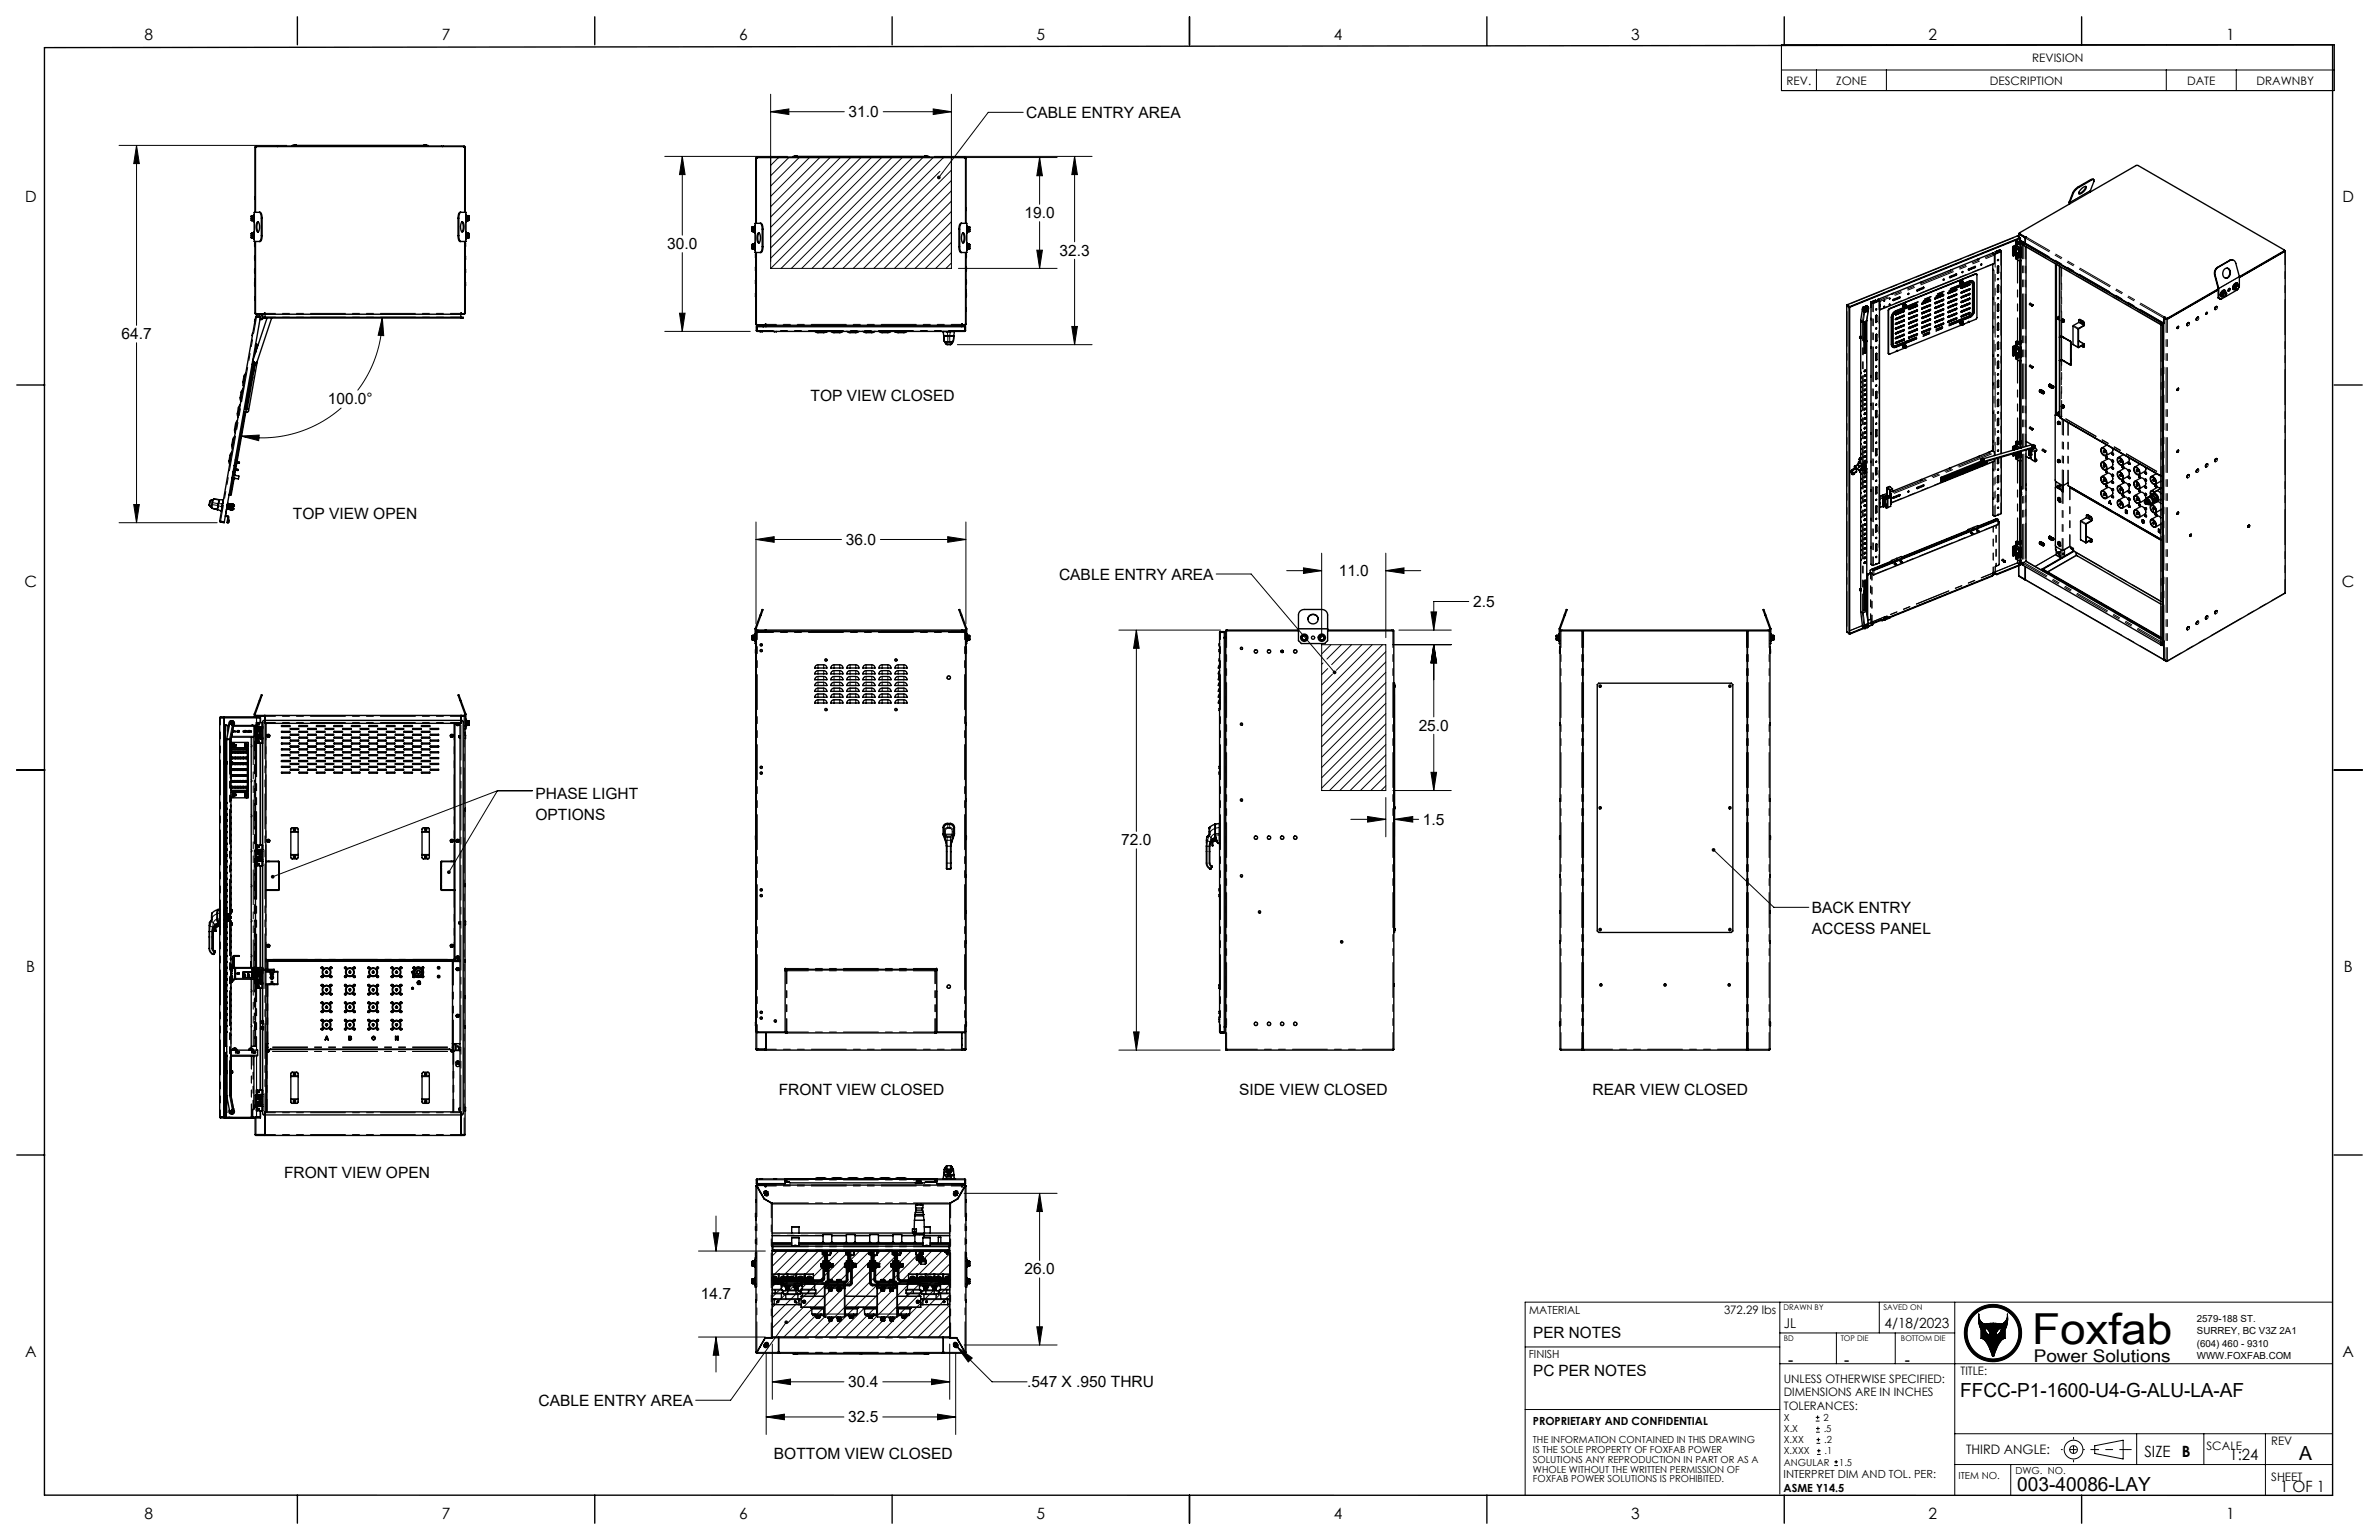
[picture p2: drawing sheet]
<svg xmlns="http://www.w3.org/2000/svg" width="432mm" height="279mm" viewBox="0 0 432 279" stroke-linecap="round" stroke-linejoin="round" font-family="sans-serif">
<defs><g id="words">
<text font-size="7.8" x="368.8" y="243.9">Foxfab</text>
<g font-size="3.5">
<text x="355.8" y="253.4">FFCC-P1-1600-U4-G-ALU-LA-AF</text>
<text x="417.3" y="264.9">A</text>
<text x="366.1" y="270.6">003-40086-LAY</text>
</g>
<text font-size="3.2" x="369.1" y="247.1">Power Solutions</text>
<g font-size="2.8">
<text x="26.2" y="7.3">8</text>
<text x="80.2" y="7.3">7</text>
<text x="134.2" y="7.3">6</text>
<text x="188.1" y="7.3">5</text>
<text x="242.1" y="7.3">4</text>
<text x="296.1" y="7.3">3</text>
<text x="350.1" y="7.3">2</text>
<text x="404" y="7.3">1</text>
<text x="154" y="21.2">31.0</text>
<text x="186.3" y="21.4">CABLE ENTRY AREA</text>
<text x="4.5" y="36.6">D</text>
<text x="186" y="39.6">19.0</text>
<text x="425.2" y="36.6">D</text>
<text x="121.1" y="45.2">30.0</text>
<text x="192.3" y="46.4">32.3</text>
<text x="22" y="61.6">64.7</text>
<text x="59.5" y="73.4">100.0°</text>
<text x="147.1" y="72.8">TOP VIEW CLOSED</text>
<text x="53.2" y="94.2">TOP VIEW OPEN</text>
<text x="153.5" y="98.8">36.0</text>
<text x="4.4" y="106.5">C</text>
<text x="192.2" y="105.2">CABLE ENTRY AREA</text>
<text x="243" y="104.5">11.0</text>
<text x="425.1" y="106.5">C</text>
<text x="267.4" y="110.1">2.5</text>
<text x="257.5" y="132.6">25.0</text>
<text x="97.2" y="145">PHASE LIGHT</text>
<text x="97.2" y="148.9">OPTIONS</text>
<text x="258.3" y="149.6">1.5</text>
<text x="203.5" y="153.4">72.0</text>
<text x="328.8" y="165.6">BACK ENTRY</text>
<text x="328.8" y="169.5">ACCESS PANEL</text>
<text x="4.8" y="176.3">B</text>
<text x="425.4" y="176.3">B</text>
<text x="141.3" y="198.7">FRONT VIEW CLOSED</text>
<text x="224.9" y="198.7">SIDE VIEW CLOSED</text>
<text x="289.1" y="198.7">REAR VIEW CLOSED</text>
<text x="51.5" y="213.8">FRONT VIEW OPEN</text>
<text x="186" y="231.2">26.0</text>
<text x="127.2" y="235.7">14.7</text>
<text x="278.3" y="242.8">PER NOTES</text>
<text x="4.5" y="246.2">A</text>
<text x="154" y="251.6">30.4</text>
<text x="186.4" y="251.6">.547 X .950 THRU</text>
<text x="278.3" y="249.6">PC PER NOTES</text>
<text x="324.6" y="247.7">-</text>
<text x="334.7" y="247.7">-</text>
<text x="345.7" y="247.7">-</text>
<text x="425.2" y="246.2">A</text>
<text x="97.7" y="255.2">CABLE ENTRY AREA</text>
<text x="154" y="258">32.5</text>
<text x="140.5" y="264.7">BOTTOM VIEW CLOSED</text>
<text x="389.2" y="264.3">SIZE</text>
<text x="396" y="264.3">B</text>
<text x="404.7" y="265">1:24</text>
<text x="26.2" y="275.5">8</text>
<text x="80.2" y="275.5">7</text>
<text x="134.2" y="275.5">6</text>
<text x="188.1" y="275.5">5</text>
<text x="242.1" y="275.5">4</text>
<text x="296.1" y="275.5">3</text>
<text x="350.1" y="275.5">2</text>
<text x="404" y="275.5">1</text>
<text x="413.8" y="270.6">1 OF 1</text>
</g>
<g font-size="2.5">
<text x="323.8" y="240.9">JL</text>
<text x="342" y="240.9">4/18/2023</text>
</g>
<text font-size="2.4" x="356.9" y="263.8">THIRD ANGLE:</text>
<g font-size="2.1">
<text x="368.8" y="11.2">REVISION</text>
<text x="324.3" y="15.4">REV.</text>
<text x="333.3" y="15.4">ZONE</text>
<text x="361.1" y="15.4">DESCRIPTION</text>
<text x="397" y="15.4">DATE</text>
<text x="409.5" y="15.4">DRAWNBY</text>
<text x="312.9" y="238.3">372.29 lbs</text>
<text x="323.8" y="251">UNLESS OTHERWISE SPECIFIED:</text>
<text x="355.9" y="249.5">TITLE:</text>
<text x="323.8" y="253.4">DIMENSIONS ARE IN INCHES</text>
<text x="323.8" y="255.7">TOLERANCES:</text>
<text x="400.5" y="263.1">SCALE</text>
<text x="412.2" y="262.1">REV</text>
<text x="412.2" y="268.7">SHEET</text>
</g>
<g font-size="2">
<text x="277.6" y="238.3">MATERIAL</text>
<text x="277.5" y="246.3">FINISH</text>
<text x="278.2" y="258.5">PROPRIETARY AND CONFIDENTIAL</text>
<text x="323.7" y="268.1">INTERPRET DIM AND TOL. PER:</text>
<text x="323.7" y="270.6">ASME Y14.5</text>
</g>
<g font-size="1.8">
<text x="398.7" y="239.8">2579-188 ST.</text>
<text x="398.7" y="242.1">SURREY, BC V3Z 2A1</text>
<text x="398.7" y="244.3">(604) 460 - 9310</text>
<text x="398.7" y="246.6">WWW.FOXFAB.COM</text>
<text x="323.8" y="257.8">X</text>
<text x="331" y="257.8">2</text>
<text x="278.2" y="261.9">THE INFORMATION CONTAINED IN THIS DRAWING</text>
<text x="278.2" y="263.6">IS THE SOLE PROPERTY OF FOXFAB POWER</text>
<text x="323.8" y="259.8">X.X</text>
<text x="323.8" y="263.9">X.XXX</text>
<text x="323.8" y="261.9">X.XX</text>
<text x="331" y="259.8">.5</text>
<text x="331.1" y="261.9">.2</text>
<text x="331.2" y="263.9">.1</text>
<text x="278.2" y="265.4">SOLUTIONS ANY REPRODUCTION IN PART OR AS A</text>
<text x="278.2" y="267.2">WHOLE WITHOUT THE WRITTEN PERMISSION OF</text>
<text x="278.2" y="268.9">FOXFAB POWER SOLUTIONS IS PROHIBITED.</text>
<text x="323.8" y="265.9">ANGULAR</text>
<text x="333.8" y="265.9">1.5</text>
<text x="355.5" y="268.4">ITEM NO.</text>
<text x="365.8" y="267.4">DWG. NO.</text>
</g>
<g font-size="1.4">
<text x="323.7" y="237.6">DRAWN BY</text>
<text x="341.8" y="237.6">SAVED ON</text>
<text x="323.8" y="243.4">BD</text>
<text x="334.1" y="243.4">TOP DIE</text>
<text x="345" y="243.4">BOTTOM DIE</text>
</g>
</g></defs>
<g fill="none" stroke="#000" stroke-width=".18">
<path d="M139.9 17.1v31.6M169.4 19.8l3.3 .5-3.3 .5zM172.7 17.1v31.6h-32.8M323.3 8.1h100.4v8.3h-100.4zM323.3 12.7h100.4M329.7 12.7v3.7M342.4 12.7v3.7M393.2 12.7v3.7M405.9 12.7v3.7M21.6 26.4h30.4M24.8 26.4l.5 3.3h-1zM24.8 26.4v32.6"/>
<path d="M120.7 28.4h22.3M123.8 28.4l.5 3.3h-1zM123.8 28.4v14.3M139.9 20.3l3.3-.5v1zM139.9 28.6h32.8M139.9 20.3h13.3M141.3 28.6l-1.4 1.4M143.2 28.6l-3.3 3.3M145 28.6l-5.1 5.2M146.9 28.6l-7 7M148.8 28.6l-8.9 8.9M150.7 28.6l-10.8 10.8"/>
<path d="M152.5 28.6l-12.6 12.6M154.4 28.6l-14.5 14.5M156.3 28.6l-16.4 16.4M158.1 28.6l-18.2 18.3M160 28.6l-20.1 20.1M160.3 20.3h12.4M161.9 28.6l-20.1 20.1M163.8 28.6l-20.2 20.1M165.6 28.6l-20.1 20.1M167.5 28.6l-20.1 20.1M169.4 28.6l-20.1 20.1M169.6 28.4h28.6"/>
<path d="M170.6 31.1l-17.6 17.6M171.2 28.6l-20.1 20.1M172.7 30.9l-17.8 17.8M172.7 32.8l-16 15.9M172.7 34.6l-14.1 14.1M172.7 36.5l-12.2 12.2M172.7 38.4l-10.3 10.3M174 28.6h17.9M185.7 20.4h-6.3l-9 11.8M188.7 28.6l.5 3.3h-1zM188.7 28.6v8.5M195 28.4l.6 3.3h-1.1z"/>
<path d="M195 28.4v15.5M69.4 57.6l.2 3.3-1-.1zM69.4 57.6a21.9 21.9 0 0 1-4.5 13.2M123.3 56.8h1l-.5 3.3zM123.8 45.8v14.3M172.7 40.2l-8.5 8.5M172.7 42.1l-6.6 6.6M172.7 44l-4.7 4.7M172.7 45.8l-2.9 2.9M172.7 47.7l-1 1M174 48.7h17.9M188.2 45.4h1l-.5 3.3z"/>
<path d="M188.7 40.2v8.5M194.5 59.2h1.1l-.6 3.3zM195 47v15.5M24.8 62.2v32.6M43.7 79.1l3.3-.2-.1 1zM62 74a21.9 21.9 0 0 1-18.3 5.1M120.7 60.1h15.5M173.8 62.5h24.4M21.6 94.8h17.8M24.3 91.5h1l-.5 3.3zM137.2 97.9l3.3-.5v1zM137.2 94.7v18.5"/>
<path d="M137.2 97.9h15.5M159.8 97.9h15.5M172 97.4l3.3 .5-3.3 .5zM175.3 94.7v18.5M203.1 114.3h18.4M206.3 114.3l.5 3.3h-1.1zM206.3 114.3v36.5M220.7 104.1h6.4l15.1 17.9M233.5 103.5h6.4M236.6 103l3.3 .5-3.3 .5zM239.9 100.4v15.3M239.9 117h11.6v26.4h-11.6z"/>
<path d="M241.6 117l-1.6 1.6M243.4 117l-2.6 2.6M245.3 117l-3.6 3.6M247.2 117l-4.6 4.6M249.1 117l-9.2 9.1M250.9 117l-11 11M251.5 103.5l3.3-.5v1zM251.5 100.4v15.3M251.5 103.5h6.4M251.5 118.2l-11.6 11.7M252.8 117h10.6M253.9 114.3h9.5"/>
<path d="M259.7 111h1l-.5 3.3zM260.2 117v13.1M260.2 117l.5 3.3h-1zM266.6 109.1h-6.4v5.2M240.1 120.3l-.2 .2M241 121.3l-1.1 1.1M241.8 122.3l-1.9 2M251.5 120.1l-11.6 11.7M251.5 122l-11.6 11.6M251.5 123.9l-11.6 11.6M251.5 125.7l-11.6 11.7M251.5 127.6l-11.6 11.6"/>
<path d="M251.5 129.5l-11.6 11.6M251.5 131.3l-11.6 11.7M251.5 133.2l-10.2 10.2M251.5 135.1l-8.3 8.3M251.5 136.9l-6.4 6.5M251.5 138.8l-4.6 4.6M253.1 126v25.8M260.2 133.2v10.2M90.3 143.5h6.3M90.3 143.5l-8.8 14.7M90.3 143.5l-40.8 15.6M206.3 154v36.5"/>
<path d="M245.2 148.6h6.3M248.2 148.1l3.3 .5-3.3 .6zM251.5 144.7v7.1M251.5 140.7l-2.7 2.7M251.5 142.6l-.8 .8M252.8 143.4h10.6M253.1 148.6l3.3-.5v1.1zM253.1 148.6h4.4M259.7 140.1h1l-.5 3.3zM311 154.2l11 10.4h6.3M203.1 190.5h18.4M205.7 187.2h1.1l-.5 3.3z"/>
<path d="M138.6 216.5h1M138.7 216.2l.7 .7M138.9 216.2l.1 .1M138.9 216.6l-.2 .1M139 216.4l.1 .1M139.1 216.5v.1M139.1 216.5l-.1 .1M139.1 216v1M139.2 216.5h-.1M139.2 216.7l.1 .1M139.4 216.3l-.1 .1M139.4 216.2l-.7 .7"/>
<path d="M173 216.5h1M173.1 216.2l.7 .7M173.1 216.3l.2 .1M173.4 216.7l-.1 .1M173.4 216.5l.2 .1M173.5 216v1M173.5 216.4l-.1 .2M173.6 216.6l.2 .1M173.7 216.2l-.1 .1M173.8 216.2l-.7 .7M175 216.5h16.9M188.7 216.5l.5 3.3h-1z"/>
<path d="M188.7 216.5v12.2M126.8 227h12.1M129.4 223.7h1.1l-.5 3.3zM130 220.6v6.4M140.2 227h32.2v15.6h-32.2zM141 227l-.8 .8M142.7 239.9l-10.1 14.1h-6.3M142.9 227l-2.7 2.7M144.8 227l-4.6 4.6M146.7 227l-6.5 6.5M148.5 227l-8.3 8.3M150.4 227l-10.2 10.2"/>
<path d="M152.3 227l-12.1 12.1M154.1 227l-13.9 13.9M156 227l-13.1 13.1M157.9 227l-15.6 15.6M159.8 227l-15.6 15.6M161.6 227l-15.6 15.6M163.5 227l-15.6 15.6M165.4 227l-15.6 15.6M167.2 227l-15.6 15.6M169.1 227l-15.6 15.6M171 227l-15.6 15.6M172.4 227.4l-15.2 15.2"/>
<path d="M172.4 229.3l-13.3 13.3M172.4 231.2l-11.4 11.4M172.4 233.1l-9.5 9.5M172.4 234.9l-7.7 7.7M172.4 236.8l-5.8 5.8M172.4 238.7l-3.9 3.9M188.7 231.8v12.2M323 236.2v34.9M341.1 236.2v5.6M354.8 236.2v35.1M423.4 236.2h-146.6v35.1M126.8 242.6h12.1"/>
<path d="M130 242.6l.5 3.3h-1.1zM130 242.6v6.3M138.6 244h1M138.7 243.7l.7 .7M138.7 243.8l.2 .1M139 244.2l-.1 .2M139 244l.2 .1M139.1 243.5v1M139.1 257.1l3.3-.5v1zM139.1 245.6v14.7M139.1 257.1h14.1M139.1 243.9l-.1 .2"/>
<path d="M139.3 244.1l.1 .1M139.3 243.7l-.1 .1M139.4 243.7l-.7 .7M140.2 250.7l3.3-.5v1zM140.2 250.7h13M140.2 243.9v10M160.2 250.7h12.2M160.2 257.1h13.3M169.1 250.2l3.3 .5-3.3 .5zM170.2 256.6l3.3 .5-3.3 .5zM172.4 240.5l-2.1 2.1M172.4 242.4l-.2 .2"/>
<path d="M172.4 243.9v10M173 244h1M173.1 243.7l.7 .7M173.3 243.7l.1 .1M173.3 244.1l-.2 .1M173.4 243.9l.1 .1M173.5 244v.1M173.5 244l-.1 .1M173.5 243.5v1M173.5 245.6v14.7M173.6 244h-.1M173.6 244.2l.1 .2"/>
<path d="M173.8 244.4l2.7 2-.7 .7zM173.8 244.4l6.3 6.3h6.3M173.8 243.8l-.2 .1M173.8 243.7l-.7 .7M175 244h16.9M188.2 240.7h1l-.5 3.3zM276.8 244.4h46.2M276.8 255.7h46.2M323 247.4h100.4M323 241.8h31.8M329.6 257.8h.6M329.6 257.2h.6"/>
<path d="M329.6 259.8h.7M329.6 259.2h.7M329.9 256.8v.7M330 258.8v.7M333.3 241.8v5.6M344 241.8v5.6M360.3 240.9a1.44 1.44 0 0 1 .9 1.4 1.44 1.44 0 0 1-.9-1.4zM361.7 246.1h.1M361.7 240.1h.5a1.5 1.5 0 0 0 1.8-.4l.3-.5 .1-.8v1.1l-.2 1-.3 .7v1.6a1.25 1.25 0 0 0-.9 .7l-1.1 2.5-.2 .1M361.7 240.1h-.4a1.5 1.5 0 0 1-1.8-.4l-.3-.5v-.8l-.1 1.1 .2 1 .3 .7v1.6a1.25 1.25 0 0 1 .9 .7l1.2 2.6M361.8 240.1v6M362.7 241.3l.6-.4a1.44 1.44 0 0 1-1 1.4l.1-.6z"/>
<path d="M329.7 261.9h.7M329.7 261.2h.7M329.8 263.9h.7M329.8 263.2h.7M330 260.9v.6M330.1 262.9v.6M332.9 265.9h.7M332.9 265.2h.7M333.3 264.9v.7M354.8 265.7h68.6M354.8 260.1h68.6M365 265.7v5.6"/>
<path d="M380.2 262.3l5.2-1v3.4l-5.2-1zM387.8 260.1v5.6M400 260.1v5.6M411.2 260.1v11.2"/>
<circle cx="361.7" cy="241.9" r="5.2"/>
<circle cx="361.7" cy="241.9" r="4.7"/>
<circle cx="376.4" cy="263" r=".7"/>
<circle cx="376.4" cy="263" r="1.7"/>
</g>
<circle cx="361.7" cy="241.9" r="4.9" fill="none" stroke="#000" stroke-width=".5"/>
<path d="M386.2 263h-6.7" fill="none" stroke="#000" stroke-width=".18" stroke-dasharray="15.2 1.3 1.3 1.3" stroke-dashoffset="13.8"/>
<path d="M376.4 260.8v4.4" fill="none" stroke="#000" stroke-width=".18" stroke-dasharray="15.2 1.3 1.3 1.3" stroke-dashoffset="14.9"/>
<path d="M139.1 216.8v-.6M386.2 263h.6" fill="none" stroke="#000" stroke-width=".18" stroke-dasharray="15.2 1.3 1.3 1.3"/>
<path d="M378.3 263h-4.2" fill="none" stroke="#000" stroke-width=".18" stroke-dasharray="15.2 1.3 1.3 1.3" stroke-dashoffset="15"/>
<g fill="none" stroke="#000" stroke-width=".25">
<path d="M8.1 8.6l415.3-.5v263.2h-415.3zM54 3v5.1M107.9 3v5.1M161.9 3v5.1M215.9 3v5.1M269.9 3v5.1M323.9 3v5.1M377.8 3v5.1M45.6 39.6l.1 .2M45.6 39.3l.1 .1M45.6 39.3v.3M45.6 39.6v.3"/>
<path d="M45.6 39.9l.1 .1M45.6 39.9v.1M45.7 39.4l-.1 .2M45.7 39.8l-.1 .1M45.7 39.1l-.1 .2M45.7 39.4h.2M45.7 39.8h.2M45.9 39.1v.9M45.9 39.2h.1M45.9 40h.1M46 39.1v.9M46.1 39.1h-.4"/>
<path d="M46.2 38.9v1.3M46.2 38.5h.1M46.2 38.5v5.3M46.2 38.5l1.1 .1 .2 .3 .1 .7-.1 3.9-.2 .3h-1.1M46.3 35.8v.4M46.3 36.2h.1M46.3 35.8h.1M46.4 38.5v-11.6l.2-.3h37.6l.1 .3v11.6M46.4 26.7h.1M46.5 26.6l-.1 .1M46.5 26.6h.1M47.1 38.5l.2 .3 .1 .8v3.4l-.1 .5-.2 .3"/>
<path d="M50.4 26.6l-3.9-.1-.2 .1v11.9M50.4 26.6h29.9M53.1 26.5v-.1h24.6v.1M53.3 26.4v.1M53.4 26.4h.4M53.4 26.4h.1M53.5 26.3l-.1 .1M53.5 26.3h.1M53.5 26.3h.2M53.7 26.3h.1M53.7 26.3l.1 .1M53.8 26.4h.1"/>
<path d="M76.9 26.4h.4M76.9 26.4h.1M77 26.3l-.1 .1M77 26.3h.1M77 26.3h.2M77.2 26.3h.1M77.2 26.3l.1 .1M77.3 26.4h.1M77.4 26.4v.1M80.3 26.6l3.9-.1 .2 .1v11.9M83.6 38.5l-.2 .3-.1 .8v3.4l.1 .5 .2 .3M84.2 26.6h.1"/>
<path d="M84.2 26.6l.1 .1M84.2 26.6v.1M84.3 26.7h.1M84.4 36.2h.1M84.4 35.8h.1M84.5 35.8h.1M84.5 35.8v.4M84.5 38.5l-1.1 .1-.2 .3-.1 .7 .1 3.9 .3 .3h1M84.5 38.5h.1M84.6 38.9v1.3M84.6 38.5v5.3M84.6 39.1h.4"/>
<path d="M84.8 39.1v.9zM84.8 39.2h.1M84.8 40h.1M84.8 39.4h.2M84.8 39.8h.2M85 39.4l.1 .2M85 39.8l.1 .1M85 39.1l.1 .2M85.1 39.6l-.1 .2M85.1 39.3l-.1 .1M85.1 39.3v.3M85.1 39.6v.3"/>
<path d="M85.1 39.9l-.5 .1M85.1 39.9v.1M137.2 38.2h.1M137.2 37.8v.4M137.2 37.8h.1M137.3 28.7h.1M137.4 28.6l-.1 .1M137.4 28.6h.1M141.3 28.6l-3.9-.1-.2 .1v11.9M141.3 28.6h29.9M144 28.5v-.1h24.6v.1M144.2 28.4v.1"/>
<path d="M144.3 28.4h.4M144.3 28.4h.1M144.4 28.3l-.1 .1M144.4 28.3h.1M144.4 28.3h.2M144.6 28.3h.1M144.6 28.3l.1 .1M144.7 28.4h.1M167.8 28.4h.4M167.8 28.4h.1M167.9 28.3l-.1 .1M167.9 28.3h.1"/>
<path d="M167.9 28.3h.2M168.1 28.3h.1M168.1 28.3l.1 .1M168.2 28.4h.1M168.3 28.4v.1M171.2 28.6l4-.1 .1 .1v11.9M175.1 28.6h.1M175.2 28.6v.1M175.2 28.6l-.1 .1M175.2 28.7h.1M175.3 38.2h.1M175.3 37.8h.1"/>
<path d="M175.4 38.2h.1M175.4 37.8h.1M175.4 37.8v.4M375.7 36.8v.2M375.7 36.8h.1M377.7 34.3l.9-.5a1.07 1.07 0 0 1-.8 1.3l-.4 .1-.1-.1zM378.6 33.8a1.76 1.76 0 0 1-1.3 1.3M379.4 34.8l.7-1.9-.1-.3-.4 .1-2.8 1.7-.5 .6-.6 1.8M380 32.6l-.2-.1-.3 .1-2.8 1.7-.5 .7-.6 1.7v.3M45.6 42.8l.1 .2M45.6 42.4l.1 .2M45.6 42.4v.4"/>
<path d="M45.6 42.8v.3M45.6 43.1l.1 .1M45.6 42.4h.1M45.6 43.1v.1M45.6 42.3v.1M45.7 42.6l-.1 .2M45.7 43l-.1 .1M45.7 42.3l-.1 .1M45.7 42.6h.2M45.7 43h.2M45.7 42.3h.1M45.9 42.3v.9"/>
<path d="M45.9 42.4h.1M45.9 43.2h.1M46 42.3v.9M46 40h.1M46 43.2h.1M46.1 40h-.4M46.1 42.3h-.4M46.1 43.2h-.4M46.2 42.1v1.3M46.2 43.8h.1M46.2 58.3h.1M46.2 58.4h.1"/>
<path d="M46.3 50.7v.4M46.3 54v.4M46.3 51.1h.1M46.3 50.7h.1M46.3 54.4h.1M46.3 54h.1M46.3 48.9v.6M46.3 44.1v.6M46.3 46.5v.6M46.3 51.2v.6M46.3 43.8v13.1l.2 .1h37.8l.1-.1v-13.1M46.3 58l-.1 .3"/>
<path d="M46.4 43.8v12.9l.2 .3h1.4l.1-.2v.9M46.4 57.5h.2M46.4 57.5l-6.5 37M46.4 56.9h.1M46.6 57.5h.1M46.6 57.5l.7 .1M46.6 57.3l-.2 .2M46.6 57.3l.7 .1-6.6 37.3M46.6 57.3v.2M46.7 40.3a.97 .97 0 0 1 .4 1.3v.1a.3 .3 0 0 1-.3 .4 .3 .3 0 0 1-.3-.4v-.8zM46.7 57.5h.2M46.9 40.3a1.77 1.77 0 0 0 0 1.8"/>
<path d="M47 57v.1l.6 .1v.6l-.4 .1M47.5 57l.2 .1v.8l-.5 .1M47.6 57v.1M47.7 57.6h36.4v.1h-36.4M48 56.9h.1M48.1 56.9h.1M48.1 57h.1M48.1 56.9v.1M48.1 57.5h.1M48.1 57.7h.1M48.5 57.7l-2.7 7.9M49.3 57.7l-2.8 8.4-.3 .2-.4-.2"/>
<path d="M83.6 57h.1M83.6 57l.1 .7-.1-.1M83.7 56.9l-.1 .1M83.7 56.9h.1M83.7 56.9h-.1M83.8 40.3a.97 .97 0 0 1 .4 1.3v.1a.3 .3 0 0 1-.3 .4 .3 .3 0 0 1-.3-.4v-.8zM83.8 40.3a1.77 1.77 0 0 1 0 1.8M84.3 56.9h.1M84.3 43.8v12.9l-.2 .2-.5-.1v.2M84.4 46.5v.6M84.4 44.1h.1M84.4 49.5h.1"/>
<path d="M84.4 48.9h.1M84.4 51.2h.1M84.4 44.7h.1M84.4 51.1h.1M84.4 50.7h.1M84.4 54.4h.1M84.4 54h.1M84.5 54h.1M84.5 50.7h.1M84.5 54v.4M84.5 50.7v.4M84.5 44.7h.1"/>
<path d="M84.5 49.5h.1M84.5 51.3h.1M84.5 44.1h.1M84.5 48.9h.1M84.5 51.3l-.1 .5M84.5 44.1v.6M84.5 48.9v.5M84.6 43.8h.1M84.6 42.1v1.3M84.6 43.4h.1M84.6 40.2h.1M84.6 42.3h.4"/>
<path d="M84.8 42.3v.9zM84.8 42.4h.1M84.8 43.2h.1M84.8 42.6h.2M84.8 43h.2M85 42.6l.1 .2M85 43l.1 .1M85 42.3l.1 .1M85 42.3h.1M85.1 42.3v.1M85.1 42.8l-.1 .2M85.1 42.4l-.1 .2"/>
<path d="M85.1 42.4v.4M85.1 42.8v.3M85.1 43.1l-.5 .1M85.1 42.4h.1M85.1 43.1v.1M136.5 41.6l.1 .2M136.5 41.3l.1 .1M136.5 41.3v.3M136.5 41.6v.3M136.5 41.9l.5 .1M136.5 41.9l.1 .1M136.5 44.8l.1 .2"/>
<path d="M136.5 44.4l.1 .2M136.5 44.4v.4M136.5 44.8v.3M136.5 45.1l.5 .1M136.5 45.1l.1 .1M136.6 41.1l-.1 .2M136.6 44.3l-.1 .1M136.6 41.4l-.1 .2M136.6 41.8l-.1 .1M136.6 44.6l-.1 .2M136.6 45l-.1 .1M136.6 41.8h.2"/>
<path d="M136.6 41.4h.2M136.6 41.1h.1M136.6 44.6h.2M136.6 45h.2M136.6 44.3h.1M136.8 42h.1M136.8 41.2h.1M136.8 44.4h.1M136.8 45.1h.1M136.9 44.3v.9zM136.9 41.1v.9zM137 41.1h-.4"/>
<path d="M137 44.3h-.4M137.1 40.9v1.3M137.1 44.1v1.3M137.1 45.8h.1M137.1 40.5h.1M137.1 40.5v5.3M137.1 40.5h1.1l.2 .5 .1 .6-.1 3.9-.2 .3h-1.1M137.1 51.4h.1M137.1 46.7h.1M137.1 53.2l.1 .6M137.1 50.9v.5M137.1 46.1v.6"/>
<path d="M137.1 50.8h.1M137.1 46.1h.1M137.1 53.2h.1M137.1 51.5h.1M137.2 53.1h.1M137.2 56.3h.1M137.2 52.7v.4M137.2 56v.3M137.2 52.7h.1M137.2 56h.1M137.2 56.4h.1M137.2 48.5v.6"/>
<path d="M137.2 45.8v13.1l.2 .1h37.8l.1-.1v-13.1M137.3 60l.1 .1M137.3 40.5v-11.6l.2-.3h37.6l.1 .3v11.6M137.3 45.8v12.9l.2 .2h1.4l.1-.1v.2M137.3 60v-.7h37.9v.7M137.3 60h.1M137.3 58.9h.1M137.4 60h.1M137.4 59.3v.7M137.4 59.7v.1M137.4 60v.1M137.6 42.3a.97 .97 0 0 1 .4 1.3v.1a.3 .3 0 0 1-.3 .4 .3 .3 0 0 1-.3-.4v-.8z"/>
<path d="M137.8 42.3a1.77 1.77 0 0 0 0 1.8M137.9 59v.1h.5l.1 .2M138 40.5l.3 .4v.7v3.4l-.1 .5-.2 .3M138.4 59l.2 .3M138.5 59v.1M138.9 58.9h.1v.1M139 59h.1M139 59v.3M174.5 58.9v.1M174.5 59h.1M174.6 59h.1M174.6 40.5l-.3 .4-.1 .7v3.4l.1 .6 .3 .2"/>
<path d="M174.6 58.9h.1M174.6 58.9h-.1M174.7 42.3a.97 .97 0 0 1 .4 1.3v.1a.3 .3 0 0 1-.3 .4 .3 .3 0 0 1-.2-.4l-.1-.8zM174.8 42.3a1.77 1.77 0 0 1 0 1.8M175.1 60v.1M175.1 59.3v.7M175.1 60h.1M175.2 58.9h.1M175.2 60l-.1 .1M175.2 45.8v12.9l-.2 .2-.5-.1v.5M175.3 53.2v.6M175.3 46.1v.6"/>
<path d="M175.3 48.5v.6M175.3 50.8v.7M175.3 53.1h.1M175.3 52.7h.1M175.3 56.4h.1M175.3 56h.1M175.4 53.1h.1M175.4 56.4h.1M175.4 52.7h.1M175.4 56h.1M175.4 52.7v.4M175.4 56v.3"/>
<path d="M175.5 40.5h-1.2l-.2 .5-.1 .6 .1 3.9 .3 .3h1.1M175.5 40.5h.1M175.5 45.8h.1M175.5 44.1v1.3M175.5 40.9v1.3M175.5 40.5v5.3M175.5 42.2h.1M175.5 45.4h.1M175.5 45.2h.5M175.5 41.1h.5M175.5 42h.5M175.5 44.3h.5"/>
<path d="M175.7 41.1v.9M175.7 44.3v.9M175.7 42h.1M175.7 45.2h.1M175.7 41.2h.1M175.7 44.4h.1M175.7 45.1h.1M175.7 41.8h.3M175.7 41.4h.3M175.7 44.6h.3M175.7 45h.3M176 44.6v.2"/>
<path d="M176 45v.1M176 44.3v.1M176 41.4v.2M176 41.8v.1M176 41.1v.2M176 44.8v.2M176 44.4v.2M176 44.4v.4M176 44.8v.3M176 45.1v.1M176 41.6v.2M176 41.3v.1"/>
<path d="M176 41.3v.3M176 41.6v.3M176 41.9v.1M335.2 55.4v59.2l.4 .4M335.2 55.5l.4 .3M335.3 55.4l-.1 .1M335.3 55.4l.4 .4h-.1M335.3 55.4h.1M335.3 55.3v.1M335.3 55.3l.4 .3M335.6 55.8v59.2M335.7 55.6v59.4"/>
<path d="M337.7 58.2l.5 .3M337.7 58.2v9.4M337.8 58.2h-.1M337.8 58.2h.1M338.1 56.1a.15 .15 0 0 1 .2 0 .16 .16 0 0 1-.1 .3M338.1 56.1v.1M338.1 56a.3 .3 0 0 1 .3-.3 .3 .3 0 0 1 .2 .3l.1 .4-.3 .1M338.1 56.2h.1M338.1 56.2v.1M338.1 55.9l-.4 2.2 .5 .4M338.1 56.1h.1M338.1 56.2l.1 .1"/>
<path d="M338.1 56.3l.1 .1M338.1 55.9h.1M338.1 55.9l.2 .2M338.1 56.3h.1M338.2 58.5h.1M338.2 55.8l-.1 .1M338.2 55.8l.2 .2M338.2 55.8h-.1M338.2 56.4h.1M338.3 56.6l.2 .1M338.3 56.1l.1 .1M338.4 56.2l-.1 .4"/>
<path d="M338.4 56.5v.1M338.4 56.5l-.1 .1M338.4 56.5h.1M338.4 56l-.1 .1M338.4 56v.2M338.4 56.6h.1M338.4 56.6l.1 .1M338.4 58.6v2.9M338.4 56.2h.1M338.4 56.2v.3M338.5 56.7h.1M338.5 55.8a.3 .3 0 0 1 .3-.3 .3 .3 0 0 1 .3 .4 .29 .29 0 0 1 0 .4 .29 .29 0 0 1-.4 0"/>
<path d="M338.6 55.9l.1 .1M338.6 58.6v3M338.6 55.9h.1M338.6 55.9v.1M338.6 56h.1M338.7 56v.2l.1-.2M338.7 56v.1M338.7 56.4l-.1 .1M338.7 56.1h.1M338.7 56.2h.1M338.7 55.8l-.1 .1M338.7 55.8h-.2"/>
<path d="M338.7 55.8l.1 .2M338.8 58.2h.1M338.8 58.2v25.8l-.8 .3M338.8 56l-.1 .1M338.9 55.6l.2 .1M339 56.4l-.6 .2M339 56.4h.1M339.1 56.4l-.6 .3M339.1 56.3v.1M339.1 55.7l-.1 .1M339.1 55.7l.1 .2M339.1 56.4l-.3 1.8"/>
<path d="M339.2 55.9l-.1 .2M339.2 55.9h-.1M339.6 55.7h.1M339.6 58v5.2M339.6 54.8v3.2M339.7 57.9l-.1 .1M340.4 54.5h.1M340.4 54.5l-.8 .3v.9M340.4 54.5l-.8 .3M340.5 57.2l.2 .1v1l-.2 .2zM340.6 56l-.1 .2M340.6 59.5l-.1 .1"/>
<path d="M340.6 57.2v1.1l-.2 .1M340.8 54.4l.2 .1M340.8 54.4v.2M340.9 54.3l.2 .2M341 54.6l-1.1 .4-.2-.2M341 54.6h.1M341.1 54.5l.1 .8M341.1 54.5v.1l-1.1 .4-.4-.2M341.1 54.5v47.6l-.5 .2M341.1 55.3h.1M341.2 55.3l.1 .1-.1 .1M341.2 55.5l-.1 .7"/>
<path d="M341.2 55.3v.2M342 54.5l-.1 .1M342 55.6h-.1M343 54.1l-.1 .1M343 55.2l-.1 .1M343.6 53.2l-2.8 1.2M343.6 53.2v.1M343.6 54.4l1.3-.5-.1 .2-1.1 .4zM343.6 57.2v.2M344 56.7h.2l-.4 .2-.2 .5M344.1 58.7l1.6-.6-.2 .2-1.4 .5zM344.1 59.5l1.6-.5-.2 .1-1.4 .6z"/>
<path d="M344.1 57.8l1.6-.6-.2 .2-1.4 .6zM344.1 57l1.6-.6-.2 .1-1.4 .6zM344.8 53.9l-.1 .1-1.1 .5M345.4 56.5l-1.4 .6M345.4 58.2l-1.4 .6M345.4 59.1l-1.4 .6M345.5 55.5l.1 .2M345.5 55.5h.1M345.5 56.5h-.1M345.5 57.4l-1.5 .5M345.5 58.2h-.1M345.5 59.1h-.1"/>
<path d="M345.5 60l-1.5 .5M345.5 56.5l-1.5 .6 1.4-.6M345.5 57.4l-1.4 .5M345.5 58.2l-1.5 .6M345.5 59.1l-1.5 .6M345.5 55.5l.1 .1M345.6 55.6l.1 .1M345.6 55.6v.1M345.6 55.7h.1M345.6 56.3l-.1 .2M345.6 57.2l-.1 .2M345.6 58.1l-.1 .1"/>
<path d="M345.6 58.9l-.1 .2M345.6 59.8l-.1 .2M345.6 55.4v.2M345.6 55.4l-.1 .1M345.6 55.3l-.1 .2M345.6 55.3h.3M345.6 55.3h.1M345.7 55.3l-.1 .1M345.7 55.3h.1M345.8 55.7h-.1M345.8 55.7h.1M345.8 55.2a.33 .33 0 0 0-.4 .1 .33 .33 0 0 0 0 .4"/>
<path d="M345.8 55.2h.1M345.8 55.3l-.2 .1M345.8 55.3l.1 .1M345.9 55.3a.27 .27 0 0 0-.4 0 .27 .27 0 0 0 0 .4M345.9 55.3h-.1M345.9 55.3v.1M345.9 55.4v.1M346 55.8h-.1M346 55.6l-.2-.2-.1 .1 .1 .3M346 55.7v-.1h-.2v.2h.1M346 55.7h.1M346.4 53.2l-.1 .2"/>
<path d="M346.5 58.6l1.5-.6-.1 .2-1.4 .5zM346.5 59.4l1.5-.5-.1 .1-1.4 .6zM346.5 56l1.5-.6-.1 .2-1.4 .6zM346.5 57.7l1.5-.6-.1 .2-1.4 .6zM346.5 56.9l1.5-.6-.1 .2-1.4 .5zM347.8 55.5l-1.4 .6M347.8 58.1l-1.4 .6M347.8 59.9l-1.4 .5M347.9 55.5h-.1M347.9 56.4l-1.5 .6M347.9 57.3l-1.5 .5M347.9 58.1h-.1"/>
<path d="M347.9 59l-1.5 .6M347.9 59.9h-.1M347.9 55.5l-1.5 .6 1.4-.6M347.9 56.4l-1.4 .6M347.9 57.3l-1.4 .5M347.9 58.1l-1.5 .6 1.4-.6M347.9 59l-1.4 .6M347.9 59.9l-1.5 .5 1.4-.5M348 52.6l1.2-.4-.1 .1-1.1 .5zM348 55.4l-.1 .1M348 56.2l-.1 .2M348 57.1l-.1 .2"/>
<path d="M348 58l-.1 .1M348 58.8l-.1 .2M348 59.7l-.1 .2M348.8 51.1l-5.2 2.1M348.8 51.1v.1M348.8 55.1l1.4-.5zM348.8 56l1.5-.6zM348.8 57.6l1.6-.6-.1 .2-1.4 .6zM348.8 59.3l1.6-.5-.1 .1-1.4 .6zM348.8 58.5l1.6-.6-.1 .2-1.4 .5zM348.8 55l1.6-.5-.1 .1-1.4 .6zM348.8 56.8l1.6-.6-.1 .2-1.4 .5z"/>
<path d="M348.8 55.9l1.6-.6-.1 .2-1.4 .6zM348.9 56h-.1M349.1 52.1l-.1 .2-1.1 .4M350.2 57.2l-1.4 .5M350.2 59.8l-1.4 .5M350.3 54.6h-.1M350.3 56.3l-1.5 .6M350.3 57.2h-.1M350.3 58l-1.5 .6M350.3 58.9l-1.5 .6M350.3 59.8h-.1M350.3 54.6l-1.5 .6"/>
<path d="M350.3 56.3l-1.4 .6M350.3 57.2l-1.5 .6 1.4-.6M350.3 58l-1.4 .6M350.3 58.9l-1.4 .6M350.3 59.8l-1.5 .5 1.4-.5M350.4 54.4l-.1 .2M350.4 55.3l-.1 .1M350.4 56.1l-.1 .2M350.4 57l-.1 .2M350.4 57.9l-.1 .1M350.4 58.7l-.1 .2M350.4 59.6l-.1 .2"/>
<path d="M351.2 57.6l1.5-.5zM351.2 58.5l1.5-.6zM351.2 56.7l1.4-.5zM351.2 59.3l1.4-.5zM351.2 54.1l1.6-.6-.1 .2-1.4 .5zM351.2 55.8l1.6-.6-.1 .2-1.4 .6zM351.2 54.9l1.6-.5-.1 .1-1.4 .6zM351.2 58.4l1.6-.6-.1 .2-1.4 .5zM351.2 59.3l1.6-.6-.1 .1-1.4 .6zM351.2 57.5l1.6-.6-.1 .2-1.4 .6zM351.2 56.7l1.6-.6-.1 .2-1.4 .5zM351.2 55.9h.1"/>
<path d="M351.2 57.6v.1M351.2 58.5h.1M352.6 53.6l-1.4 .6M352.6 54.5l-1.4 .5M352.6 54.5l-1.4 .6M352.7 53.6h-.1M352.7 54.5h-.1M352.7 55.3l-1.5 .6M352.7 56.2h-.1M352.7 58.8h-.1M352.7 53.6l-1.5 .6M352.7 54.5l-1.5 .6"/>
<path d="M352.7 56.2l-1.5 .6M352.7 58.8l-1.5 .6M352.8 53.4l-.1 .2M352.8 54.3l-.1 .2M352.8 55.2l-.1 .1M352.8 56l-.1 .2M352.8 56.9l-.1 .2M352.8 57.8l-.1 .1M352.8 58.6l-.1 .2M352.8 50.6l-.1 .2M353.6 53.1l1.6-.6-.1 .2-1.4 .6zM353.6 54l1.6-.6-.1 .2-1.4 .5z"/>
<path d="M353.6 54.8l1.6-.5-.1 .1-1.4 .6zM353.6 58.3l1.6-.6-.1 .2-1.4 .5zM353.6 56.6l1.6-.6-.1 .2-1.4 .5zM353.6 55.7l1.6-.6-.1 .2-1.4 .6zM353.6 57.4l1.6-.6-.1 .2-1.4 .6zM353.6 55h.1M353.6 57.5v.1M353.9 50.2l1.2-.4-.1 .1-1 .5zM354 49l-5.2 2.1M354 49v.1M355 52.7l-1.4 .5M355 53.5l-1.4 .6"/>
<path d="M355 55.2l-1.4 .6M355 56.1l-1.4 .6M355 57.8l-1.4 .6M355 52.7h.1M355 53.5h.1M355 54.4l-1.4 .5M355 55.2h.1M355 56.1h.1M355 57l-1.4 .5M355 57.8h.1M355 52.7l-1.4 .5 1.4-.5M355 54.4l-1.4 .6"/>
<path d="M355.1 49.7l-.1 .2-1.2 .4M355.1 52.5l-.1 .2M355.1 53.3l-.1 .2M355.1 54.2l-.1 .2M355.1 55.1l-.1 .1M355.1 55.9l-.1 .2M355.1 56.8l-.1 .2M355.1 57.7l-.1 .1M355.9 51.2l.1 .3M355.9 58.6l.1 .3M355.9 51.2v.1M355.9 58.6v.1"/>
<path d="M355.9 51.3l.1 .1M355.9 58.7l.1 .1M355.9 57.4l1.5-.5zM356 51.4l.1 .1M356 58.8l.1 .1M356 51.4v.1M356 58.8v.1M356 51.5h.1M356 58.9h.1M356 53l1.6-.6-.1 .2-1.4 .6zM356 53.9l1.6-.6-.1 .2-1.4 .5zM356 52.1l1.6-.5-.1 .1-1.4 .6z"/>
<path d="M356 57.3l1.6-.6-.1 .2-1.4 .6zM356 54.7l1.6-.5-.1 .1-1.4 .6zM356 55.6l1.6-.6-.1 .2-1.4 .6zM356 56.5l1.6-.6-.1 .2-1.4 .5zM356 52.3h.1M356 54h.1M356 56.6h.1M356 51.2v.2M356 58.6v.2M356 51.2l-.1 .1M356 58.6l-.1 .1M356 51l-.1 .2"/>
<path d="M356 51l.3 .1M356 58.4l-.1 .2M356 58.4l.3 .1M356 51l.1 .1M356 58.4l.1 .1M356.1 51.1l-.1 .1M356.1 51.1h.1M356.1 58.5l-.1 .1M356.1 58.5h.1M356.2 51.5h-.1M356.2 58.9h-.1M356.2 51.5h.1"/>
<path d="M356.2 58.9h.1M356.2 58.9l-10.2 4.1M356.2 51.1l-.2 .1M356.2 51.1l.1 .1M356.2 58.5l-.2 .1M356.2 58.5l.1 .1M356.2 49.3l-.1 .1M356.2 51a.32 .32 0 0 0-.4 .1 .32 .32 0 0 0 0 .4M356.2 58.3a.32 .32 0 0 0-.4 .1 .32 .32 0 0 0 0 .4M356.3 51.1a.27 .27 0 0 0-.4 0 .27 .27 0 0 0 0 .4M356.3 58.4a.27 .27 0 0 0-.4 0 .27 .27 0 0 0 0 .4M356.3 51.1h-.1"/>
<path d="M356.3 51.1v.1M356.3 58.5h-.1M356.3 58.5v.1M356.3 51.2h.1M356.3 58.6h.1M356.3 58.6v.1M356.4 51.5l-.1 .1M356.4 58.9h-.1M356.4 51.4l-.2-.2-.1 .1 .1 .3M356.4 58.7l-.2-.1h-.1l.1 .3M356.4 51.5v-.2l-.2 .1v.2h.1M356.4 58.8v-.1l-.2 .1v.1h.1"/>
<path d="M356.4 58.8h.1M357.3 48.8l1.3-.4-.1 .2-1.1 .4zM357.4 52.6l-1.5 .5M357.4 54.3l-1.5 .5M357.4 55.1l-1.5 .6M357.4 52.6l-1.4 .5M357.4 55.1l-1.4 .6M357.4 54.3l-1.4 .6M357.4 58.3v.1M357.4 51.7l-1.5 .5M357.4 52.6h.1M357.4 53.4l-1.5 .6"/>
<path d="M357.4 54.3h.1M357.4 55.1h.1M357.4 56l-1.5 .6M357.4 56.9h.1M357.4 56.9l-1.4 .6M357.4 51.7l-1.4 .6M357.4 53.4l-1.4 .6M357.4 56l-1.4 .6M357.4 58.4l1.2-.5 .2-.2v-7.9l-.1-.1-15.8 6.4-.1 .2v7.8l.2 .2 1.2-.5 .1-.2 .1 .1M357.4 58.4l-.1-.1-.1 .2-.8 .3M357.5 51.5l-.1 .2M357.5 52.4l-.1 .2"/>
<path d="M357.5 53.2l-.1 .2M357.5 54.1l-.1 .2M357.5 55l-.1 .1M357.5 55.8l-.1 .2M357.5 56.7l-.1 .2M357.6 51.3h-.1M357.7 57.5l-.2 .1M358.3 56.8h-.1M358.3 56.6l-.3 .6-.5 .4M358.3 56.4v.4M358.5 48.3l-.1 .2-1.1 .4M358.8 49.7h-.2l-15.7 6.3-.2 .3v7.8l.1 .1"/>
<path d="M359.2 46.9l-5.2 2.1M359.2 46.9v.1M359.6 47.9l-.1 .1M361.7 59.4v5.2M361.7 54.2v5.2M361.7 49v5.2M361.7 47.9v1.1M361.7 45.9l.2 .2M361.8 49h-.1M361.8 54.2h-.1M361.8 59.4h-.1M361.9 46.1l.1 1.7-20.8 8.4"/>
<path d="M362.2 45.7h.1M362.6 58.7h.2v1.1l-.2 .1zM362.6 55.2h.2v1.1l-.2 .2zM362.6 51.8h.2v1.1l-.2 .1zM362.6 48.3h.2v1.1l-.2 .2zM362.7 47.1l-.1 .1M362.7 50.5l-.1 .2M362.7 54l-.1 .1M362.7 57.5l-.1 .1M362.7 48.3h.1M362.7 51.7h.1M362.7 55.2h.1"/>
<path d="M362.7 58.6h.1M362.7 48.3v1l-.2 .2M362.7 51.7v1.1l-.2 .2M362.7 55.2v1.1l-.2 .1M362.7 58.6v1.1l-.2 .2M363 45.4l.2 .3-1.3 .4M363 45.4l-.8 .3M363.1 45.6l-1.1 .4-.2-.1-2.6 1M363.1 45.6l-.2-.2v.3M363.1 45.6h.1M363.2 45.6v36.7M365.5 45.3v.1"/>
<path d="M365.5 46.2h.1M365.5 45.1l.1 .3M365.5 46l.1 .2M365.5 45.1l.1 .1M365.5 46h.1M365.6 45.2v.1M365.6 45.4h.1M365.6 46v.1M365.6 46.2l.1 .1M365.6 45.3l.1 .1M365.6 46.1l.1 .2M365.6 45.3v.1"/>
<path d="M365.6 46.1v.1M365.7 45.4h.1zM365.7 45.1l-.1 .2M365.7 45.9l-.1 .2M365.7 45.1l-.1 .1M365.7 45.9l-.1 .1M365.7 44.9l-.2 .2M365.7 44.9l.2 .1M365.7 45.8l-.2 .2M365.7 45.8l.3 .1M365.7 45.8h.1M365.7 44.9l.1 .1"/>
<path d="M365.8 44.5l.1 .1-.5 .3v1.5l.4-.1M365.8 44.5l-.5 .3 .1 1.6M365.8 45l-.1 .1M365.8 45h.1M365.8 45.8l-.1 .1M365.8 45.8l.1 .1M365.8 44.5h.1M365.8 44.5l.1 .1M365.8 46.2l-.1 .1M365.8 46.2l.2 .1M365.8 46.3h.1M365.9 46.3h.1"/>
<path d="M365.9 44.9a.33 .33 0 0 0-.4 0 .33 .33 0 0 0 0 .4M365.9 45.7a.33 .33 0 0 0-.4 .1 .33 .33 0 0 0 0 .4M365.9 46l.1 .1M365.9 44.6l.2 .1M365.9 44.6v.3a.22 .22 0 0 1 .2 .1 .22 .22 0 0 1-.1 .3M365.9 45l-.2 .1M365.9 45l.1 .1M365.9 45.9h-.2M365.9 45.9l.1 .1M365.9 45h.1M365.9 45.9h.1M365.9 46h-.1l-.1 .1 .2 .2"/>
<path d="M365.9 44.2v.4l.6 .3h.2M365.9 43.9v.2l.3 .3-.3-.1v-.2M365.9 46.7l.1 .3 .7 .3M365.9 46.3v.3l.2 .2M365.9 44.5h-.1M365.9 44.5v.1M365.9 45a.27 .27 0 0 0-.4 0 .27 .27 0 0 0 .1 .4M365.9 45.8a.27 .27 0 0 0-.4 0 .27 .27 0 0 0 .1 .4M365.9 46.7v.1l.3 .1M366 45v.1M366 45.9v.1M366 45.4h.1"/>
<path d="M366 46.3h.1M366 45.1h.1M366 46h.1M366 45.2h.1M366 46.1h.1M366 44.2l.2 .1M366 46.7l.2 .2M366 45.2l-.2-.1-.1 .1 .2 .5a.22 .22 0 0 1 .2 .2 .22 .22 0 0 1-.1 .2M366 45.3v-.1l-.1 .1-.1 .1h.2M366 46.2v-.1l-.2 .1M366 45.3h.1M366 46.2h.1"/>
<path d="M366 46.4l.6 .3 .2-.1M366.1 45.1l-.1 .1M366.1 45.9l-.1 .2M366.1 46.8l.1 .1M366.2 43.9v-.1h-.2l.6 .4 .2-.1M366.2 43.9v.1M366.2 44.3h.1M366.2 46.8h.1M366.2 46.8v.1M366.2 44a.16 .16 0 0 0-.1-.3 .16 .16 0 0 0-.1 .3l.5 .3 .3-.1M366.2 44h.1M366.2 46.9h.1"/>
<path d="M366.2 46.4l.4 .2M366.3 42.9h.1M366.3 42.9l.4 .3M366.4 43.9v.2M366.4 46.3v.2M366.4 44.8v1.5l-.3 .1-.2-.1M366.4 42.4v.6M366.5 42.4l1.1 .7M366.5 42.4h.1M366.5 42.3v.1M366.5 42.3l-.1 .2 1.2 .7M366.6 43.2l-.5-.4-30.8 12.5"/>
<path d="M366.6 43.2l-30.9 12.4M366.6 43.2v1M366.6 43.3h.1M366.6 44.9v1.7M366.6 47.4v15M366.7 43.2l-31 12.5M366.7 43.2v1M366.7 44.9v1.7M366.7 47.3v15M366.7 46.6h-.1M366.8 44.9v1.7M366.8 44.9v.1"/>
<path d="M366.8 44.9h.1M366.8 44.9h-.1M366.8 45.8v-.2v.2M366.8 46.5l-.1 .1M366.8 47.3h-.1M366.8 43.7h.1M366.9 43.7l.3 .3M367.1 43.9l-.2 .1M367.1 43.9l.1 .1M367.1 43.9v.1M367.1 43.9l-.3-.2v.5M367.1 44.5h.2"/>
<path d="M367.2 44.5h-.1M367.2 44l-.1 .5M367.2 44h.1M367.2 44v.4l25.1 14.5-.1-.3M367.2 44l25.3 14.6 .1 .2v58.1l-.1 .2M367.2 43.9v.1M367.6 43l-1-.6v-.1l21.1-12.3h.3l26.6 15.4v.1l-8.1 4.7M367.6 43v.1M367.6 43.2v.9l-.1 .1M367.6 43.1h.1M367.6 43.1v.1M367.6 42.9l.1 .1"/>
<path d="M367.6 42.9v.1M367.6 43h.1M367.7 43l-.1 .2M367.7 44.8v36.2M367.7 43h.1M368.9 55.4h.1l-.1 .1zM368.9 55.5h.1M369 55.3l-.5-.3-.1 .1v.2l.4 .2M369 55.3l-.2 .1 .1 .1M369 55.3v.1M373.1 47.9v27.3h.2l.5 .3M373.2 48v26.8l.2 .4 .4 .2"/>
<path d="M373.5 57.8l.1 .1M373.5 57.6v.2M373.6 57.6h.1M373.6 57.6h-.1M373.6 57.6l.2 .2M373.6 57.6l.1 .1M373.6 57.9l.1 .1M373.7 57.7l.1 .1M373.8 57.9h-.2M373.8 57.8v.1M373.8 57.9l-.1 .1M373.8 57.5h-.2"/>
<path d="M373.8 57.4l-.2 .1M373.8 48.3l.1 12.9M373.8 57.6l-.1 .1M373.8 57.5l-.2 .1M373.9 48.3v12.9M374.2 58.3l.1 .1M374.2 58.1v.2M374.2 58h.3M374.2 58l.1 .1M374.2 58v.1M374.3 58a.22 .22 0 0 1 .3 .1 .22 .22 0 0 1-.1 .3M374.3 58.1h-.1"/>
<path d="M374.3 58.1l.1 .1M374.3 58.1h.1M374.3 58.4h.1M374.3 57.9a.29 .29 0 0 1 .3 .2 .29 .29 0 0 1 0 .3M374.4 58.1v.1M374.4 58.4h-.1M374.4 58.2v.2M374.4 58.2l.1 .1M374.4 58.4h.1M374.5 58.3l-.1 .1M374.5 58l-.1 .1M374.5 58l.1 .3"/>
<path d="M374.6 58.3h-.1M374.6 58.3l-.2 .1M377.4 58h.1l.7 .4 .1 .6-1 .7v3.3M377.7 58.3a.17 .17 0 0 1 .3 .1 .18 .18 0 0 1-.3 .2zM377.7 58.3h.1M377.8 58.4v.1zM377.8 58.3l.1 .3M377.9 58.6h.1M392.2 59v58l.1-.4M392.2 58.9l.1 .1v-.4l.3 .4-.1 58.1-25.6-14.7-.1-.3v-12.3M392.2 58.6l-25.4-14.6v37.2M392.3 58.5h.1"/>
<path d="M392.4 58.5l-.2 .1M392.7 58.6l-.1 .1M392.7 58.7h.1M392.7 57.7v1.1h-.1l.1-.1M392.8 57.6l-.1 .1M392.8 57.6h.1M392.9 57.5l-.2 .2M392.9 57.6h-.1M392.9 57.5v.1M392.9 57.6h.1M393.3 57.9h.1M395.2 59.5v.1"/>
<path d="M395.2 59.4h.1M395.3 59.3h-.1M395.3 59.3h.1l-.2 .3zM395.4 59.2h-.1M395.4 59.2a.17 .17 0 0 0-.2 .2 .17 .17 0 0 0 .2 .1M396.9 59h.1M397 58.8h-.1M397.1 58.6l-.2 .3 .1 .2v-.2M397.1 58.6h-.1M397.2 58.6h.1h-.2M397.2 58.5h.1M398.6 58h.1"/>
<path d="M398.6 57.8v.1M398.7 57.6l-.1 .3 .1 .2v-.2M398.8 57.6l-.1 .1M398.9 57.6h.1h-.3M398.9 57.5h.1M400.5 56.7l-.1 .2M400.6 56.8l-.2 .2M402 56.1h.1M402 55.9h.1M402.1 55.7l-.1 .3 .1 .2-.1-.2M402.1 55.7h.1M402.2 55.7l.2-.1-.3 .1"/>
<path d="M402.3 55.6h.1M402.6 52.3h.1M402.6 52.4l-9.1 5.3h-.3l-.3-.1M402.6 52.5l-9.1 5.3h-.4l-.2-.1v-.2M402.6 52.6l-9.2 5.3-.7-.2M402.6 52.3v1.7l.5 .3 3-1.7 .1-.2M403.2 53.4l.2 .3M403.2 53.4l.1 .1M403.2 53.4h.1M403.3 53.5l.2 .2M403.3 53.4h.1M403.4 53.6v.1"/>
<path d="M403.4 53.2l-.1 .3M403.4 53.1l.2 .1M403.4 53.1l-.1 .4M403.5 53.7l.2 .2M403.5 53.7l.1 .1M403.6 53.5v.3M403.6 53.5l-.1 .2M403.6 53.8l.1 .1M403.6 53.2v.3M403.7 53l-.2 .1M403.7 48.9a.7 .7 0 0 1 .9-.1 .7 .7 0 0 1 .2 1 .7 .7 0 0 1-.8 .7 .7 .7 0 0 1-.6-1zM403.8 53.1l-.2 .1"/>
<path d="M403.8 53.1l-.2 .4M403.8 52.9h-.4l-.2 .4 .1 .1M403.8 52.7a.72 .72 0 0 0-.7 .3 .72 .72 0 0 0 .1 .8M403.9 53.8h-.3M403.9 53.8l-.2 .1M403.9 53h-.3l-.3 .4M403.9 53l-.1 .1M403.9 53l.2 .1M403.9 53l-.2-.1-.3 .2M404 53a.38 .38 0 0 0-.4-.4 .38 .38 0 0 0-.4 .4l-.1 .2a.37 .37 0 0 0-.1 .5 .37 .37 0 0 0 .5 .1M404.1 53.1h-.3M404.1 53.1v.3"/>
<path d="M404.1 53.4l-.2 .4M404.2 48.6a.99 .99 0 0 1 .5 1.1 .99 .99 0 0 1-.8 .8M404.5 52.4h.1a.22 .22 0 0 1 .1 .3 .22 .22 0 0 1-.3 0zM404.7 52.3l-.1 .3-.2 .2M405.2 47.2h-.5l-2.2 1.3-.4 .4-.2 .9 .7 2.5M405.4 52.1l.2 .3M405.4 52.1l.1 .1M405.5 52.1h-.1M405.5 52.2l.2 .2M405.5 52.3l.2 .1M405.6 52.2h-.1M405.6 52.1h-.1"/>
<path d="M405.6 52.3v.1M405.7 51.9l-.1 .3M405.7 51.8l.2 .1M405.7 51.8l-.2 .5M405.7 52.4l.2 .2M405.7 52.4l.2 .1M405.8 52.2l.1 .3M405.8 52.2l-.1 .2M405.9 52.5v.1M405.9 51.9l-.1 .3M405.9 51.7l-.2 .1M406.1 51.8l-.2 .1"/>
<path d="M406.1 51.8l-.3 .4M406.1 51.6h-.4l-.2 .4v.1M406.1 51.4a.72 .72 0 0 0-.7 .3 .72 .72 0 0 0 0 .8M406.1 52.5h-.2M406.1 52.5l-.2 .1M406.1 51.7h-.3l-.3 .4M406.2 51.7l-.1 .1M406.2 51.7l.1 .1M406.2 51.7l-.2-.1-.3 .2M406.2 51.7a.38 .38 0 0 0-.3-.4 .38 .38 0 0 0-.4 .4l-.1 .2a.37 .37 0 0 0-.1 .5 .37 .37 0 0 0 .5 .1M406.3 51.8h-.2M406.3 51.8v.3"/>
<path d="M406.3 52.2l.2-.3v-1.7l-.7-2.4-.3-.5-.5-.1-2.5 1.4-.4 .6-.1 .6 .7 2.5v1.8M406.3 52.1l-.2 .4M414.6 45.5l-8.1 4.8M414.6 45.5v-.1l.2 .1-8.3 4.9M414.6 45.5h.1M414.8 45.5v62l-.1 .2M3 69.8h5.1M42.6 79.2l-.4 .5-.1 1.2 .1 .5M43.1 76.3l-.3 .4-.2 1.2 .1 .6M43.6 73.5l-.3 .4-.2 1.1 .1 .7M44.1 70.6l-.3 .4-.2 1.2 .1 .6M44.2 69.9h.1"/>
<path d="M44.3 69.5l-.1 .4M44.5 74.2h.1M44.5 74.7l-2 11.4M44.5 74h.1M44.5 74.1v.1M44.5 74v.1M44.5 73.9v.2M44.6 67.7l-.3 .6-.2 1.1 .1 .4M44.6 74.7l-2 11.5M45.5 68.9h.1M45.6 67.8h.1M45.7 68.6h.1"/>
<path d="M45.7 68.4h.2M45.8 66.8h.1M45.8 60.5v.4M45.8 60.5h.1M45.9 65.2h.1M45.9 66.3l-1.3 7.6M45.9 67.3h.2M45.9 65.8l.3-.1 .2 .1-.1 .3-.2 .1-.2-.1zM46 67.1h.1M46 66.3l-1.4 8M46.1 66.3l-1.4 8.1M46.2 66.3l-1.3 7.7a.25 .25 0 0 1-.1 .3 .25 .25 0 0 1-.3 0 .25 .25 0 0 1 .1-.4"/>
<path d="M46.4 62.6h.2M46.4 62.4l.3 .2v.5M46.6 62.6h.1M46.6 62.6l-.2 1.4M46.7 65.6l-1.6 9-.2 .2-.7-.1M137.4 60.1h37.7M138 60.1l.4 .1M138.4 60.2h.1M138.4 60.1v.1M140.5 60.2h.1M140.5 60.1v.1M140.9 60.1l-.4 .1"/>
<path d="M147.9 60.1l.6 .3h1.1l.4-.2M149.7 60.1l.4 .1M150.1 60.2h.1M150.1 60.1v.1M150.8 60.1l.6 .3 1.2-.1 .4-.2M153.7 60.1l.6 .3 1.2-.1 .4-.2M156.6 60.1l.6 .3h1.1l.5-.3M158.8 60.1h.1M159.5 60.1l.6 .3 1.2-.1 .4-.2M162.4 60.1l.4 .1M162.8 60.2h.1M162.8 60.1v.1"/>
<path d="M164.7 60.1l-.6 .3h-1.2l-.4-.2M171.2 60.2h.7M171.2 60.1v.1M171.2 60.2l.1 .7M171.3 60.9l.1 .9M171.3 60.9h.1M171.3 60.9l.1 1M171.3 60.9h1.8M171.4 61.8v.1M171.4 61.9l.1 .1M171.5 62h.1M171.5 62l.2 .3"/>
<path d="M171.6 62h1.2M171.7 62.3v.1M171.7 60.9h-.1M171.7 60.9h.1M171.7 62.4l.1 .1M171.9 60.1h.6M172.5 60.2h.7M172.7 62.4l-.2 .1h-.7M172.7 60.9h.1M172.8 62.3l-.1 .1M172.9 62l-.1 .3M172.9 62h.1"/>
<path d="M173 61.9l-.1 .1M173 61.9h.1M173.1 60.9h.1M173.1 60.9l-.1 1M173.1 60.9l-.1 .9M173.2 60.1v.1M173.2 60.2l-.1 .7M337.6 61.3h.1M337.6 61.1l.1-.1-.2 .2 .1 .1zM337.6 61.3l.1-.3-.1 .3M337.6 61.4l.1-.3v.3M337.6 61.4h.1"/>
<path d="M337.7 61.4h.1M337.7 61.2v.2zM337.7 61.3v.1M337.7 61.2v.2M337.7 78v.9M337.7 72l.1 .8M337.7 67.6v.9M337.7 68.5v.9M337.7 74.6v.8M337.7 75.4v.9M337.7 76.3v.8M337.7 77.1v.9"/>
<path d="M337.7 78.9v.8M337.7 79.7v.9M337.7 69.4l.1 .8M337.7 70.2l.1 .8M337.7 71.1l.1 .8M337.7 72.8l.1 .8M337.7 73.7l.1 .8M337.8 71.9l-.1 .1M337.8 70.2h-.1M337.8 71l-.1 .1M337.8 72.8h-.1M337.8 73.6l-.1 .1"/>
<path d="M337.8 74.5l-.1 .1M337.8 67.6h-.1M337.8 68.5h-.1M337.8 69.3l-.1 .1M337.8 71.1h-.1M337.8 73.7h-.1M337.8 75.4h-.1M337.8 76.3h-.1M337.8 77.1h-.1M337.8 78h-.1M337.8 78.9h-.1M337.8 79.7h-.1"/>
<path d="M338.3 61.9h.1M338.3 61.5h.1zM338.3 61.4l.1 .1M338.3 61.4h.1M338.3 61.9l.1 .1M338.4 61.5h.1M338.4 62h.1M338.4 62l.1 .1M338.4 61.5l.2 .2M338.4 61.5l.1 .1M338.4 61.5l-.1 .1M338.4 69.8v.1"/>
<path d="M338.4 62v2.1M338.4 67.2v.2M338.4 67.4h.1M338.4 68.1v.1M338.4 68.2v.1M338.4 68.9v.2M338.4 69.1h.1M338.4 69.9v.1M338.4 70.6v.2M338.4 70.8h.1M338.4 71.5v.2M338.4 71.7h.1"/>
<path d="M338.4 72.4l.1 .1M338.4 72.5v.1M338.4 73.2l.1 .2M338.4 73.4h.1M338.4 74.1l.1 .2M338.4 74.3h.1M338.4 75l.1 .1M338.4 75.1v.1M338.4 75.8l.1 .2M338.4 76h.1M338.4 76.7l.1 .1M338.4 76.9h.1"/>
<path d="M338.4 77.6l.1 .1M338.4 77.7v.1M338.4 78.4l.1 .1M338.4 78.6h.1M338.4 79.3l.1 .1M338.4 79.5h.1M338.4 77.7h.1M338.4 75.1l.1 .1M338.4 72.5l.1 .1M338.4 69.9l.1 .1M338.4 68.2h.1M338.5 61.5h.1"/>
<path d="M338.5 61.6h.1M338.5 61.6h-.2M338.5 76.8v.1M338.5 77.7h.1M338.5 78.5v.1M338.5 79.4h.1M338.5 72.5h-.1M338.5 73.4h-.1M338.5 74.2l-.1 .1M338.5 75.1h-.1M338.5 76h-.1M338.5 76.8l-.1 .1"/>
<path d="M338.5 77.7h-.1M338.5 78.6h-.1M338.5 79.4l-.1 .1M338.5 61.6l-.2 .1M338.5 61.6l-.2 .2M338.5 61.6l.1 .1M338.5 61.6l-.2 .2 .1 .2M338.6 67.2l-.2 .2M338.6 68l-.2 .3M338.6 68.9l-.2 .2M338.6 69.7l-.2 .3M338.6 70.6l-.2 .3"/>
<path d="M338.6 71.5l-.2 .2M338.6 72.3l-.2 .3M338.6 73.2l-.2 .2M338.6 74.1l-.2 .2M338.6 74.9l-.2 .3M338.6 75.8l-.2 .2M338.6 76.7l-.2 .2M338.6 77.5l-.2 .3M338.6 78.4l-.2 .2M338.6 79.3l-.2 .2M338.6 61.7h.1M338.6 61.7l-.2 .1v.2"/>
<path d="M338.6 62.1v1.7l-.3 .3M338.6 61.7l-.2 .1 .1 .2v-.2l.1-.1M338.6 61.7h-.2v.3M338.6 61.7v-3l-.1-.1-.2 .2v5.2l.1 .1 .2-.2v-1.8M338.7 61.7v.1M338.7 61.7l-.2 .2v.2M338.7 61.7h.1M338.7 61.7l.1 .1M338.7 62.1h-.1M338.7 61.8h.1M338.8 62a.17 .17 0 0 0-.1-.2 .17 .17 0 0 0-.2 .1 .17 .17 0 0 0 .1 .2M339.6 78.7v5.2"/>
<path d="M339.6 73.5v5.2M339.6 68.3v5.2M339.6 63.2v5.1M339.7 63.1l-.1 .1M339.7 68.3h-.1M339.7 73.5h-.1M339.7 78.7h-.1M340.5 78h.2v1.1l-.2 .1zM340.5 74.5h.2v1.1l-.2 .2zM340.5 71.1h.2v1.1l-.2 .1zM340.5 67.6h.2v1.1l-.2 .2zM340.5 64.2h.2v1.1l-.2 .1z"/>
<path d="M340.5 60.7h.2v1.1l-.2 .2zM340.6 62.9l-.1 .2M340.6 66.4l-.1 .1M340.6 69.8l-.1 .2M340.6 73.3l-.1 .1M340.6 76.8l-.1 .1M340.6 74.5v1.1l-.2 .1M340.6 60.7h.1M340.6 64.1h.1M340.6 67.6h.1M340.6 71h.1M340.6 77.9h.1"/>
<path d="M340.6 60.7v1l-.2 .2M340.6 64.1v1.1l-.2 .2M340.6 67.6v1.1l-.2 .1M340.6 71v1.1l-.2 .2M340.6 77.9v1.1l-.2 .2M344.1 62.1l1.6-.5-.2 .1-1.4 .6zM344.1 61.3l1.6-.6-.2 .2-1.4 .5zM344.1 60.4l1.6-.6-.2 .2-1.4 .6zM344.1 60.5h-.1M344.1 63h-.4M344.4 63.6v.1M345.4 60.8l-1.4 .6"/>
<path d="M345.4 61.7l-1.4 .5M345.4 61.7l-1.4 .6M345.5 62.8l.1 .3M345.5 62.8v.1M345.5 60.8h-.1M345.5 61.7h-.1M345.5 60.8l-1.5 .6M345.5 61.7l-1.5 .6M345.5 62.9l.1 .1M345.6 63l.1 .1M345.6 63v.1M345.6 63.1h.1"/>
<path d="M345.6 60.6l-.1 .2M345.6 61.5l-.1 .2M345.6 62.8v.2M345.6 62.8l-.1 .1M345.6 62.6l-.1 .2M345.6 62.6l.3 .1M345.6 62.6l.1 .1M345.7 62.7l-.1 .1M345.7 62.7h.1M345.8 63.1h-.1M345.8 63.1h.1M345.8 62.5a.33 .33 0 0 0-.4 .1 .33 .33 0 0 0 0 .4"/>
<path d="M345.8 62.5h.1M345.8 62.7l-.2 .1M345.8 62.7l.1 .1M345.9 62.6a.27 .27 0 0 0-.4 0 .27 .27 0 0 0 0 .5M345.9 62.7h-.1M345.9 62.7v.1M345.9 62.8h.1M346 63.1h-.1M346 62.9l-.3-.1-.1 .1 .2 .2-1.4 .6M346 63v-.1l-.2 .1v.1h.1M346 63h.1M346.5 60.3l1.5-.6-.1 .2-1.4 .6z"/>
<path d="M346.5 61.2l1.5-.6-.1 .2-1.4 .5zM347.8 60.7l-1.4 .6M347.9 60.7h-.1M347.9 60.7l-1.5 .6 1.4-.6M348 60.5l-.1 .2M348.8 60.2l1.6-.6-.1 .2-1.4 .6zM361.7 75v5.1M361.7 69.8v5.2M361.7 64.6v5.2M361.8 64.6h-.1M361.8 69.7l-.1 .1M361.8 74.9l-.1 .1"/>
<path d="M362.6 79.4h.2v1.1l-.2 .2zM362.6 76h.2v1.1l-.2 .1zM362.6 72.5h.2v1.1l-.2 .2zM362.6 69l.2 .1v1.1l-.2 .1zM362.6 65.6h.2v1.1l-.2 .2zM362.6 62.1l.2 .1v1l-.2 .2zM362.7 60.9l-.1 .2M362.7 64.4l-.1 .1M362.7 67.8l-.1 .2M362.7 71.3l-.1 .1M362.7 74.7l-.1 .2M362.7 78.2l-.1 .1"/>
<path d="M362.7 65.5v1.1l-.2 .2M362.7 62.1h.1M362.7 69h.1M362.7 72.5h.1M362.7 75.9h.1M362.7 79.4h.1M362.7 62.1v1.1l-.2 .1M362.7 69v1.1l-.2 .1M362.7 72.5v1l-.2 .2M362.7 75.9v1.1l-.2 .2M362.7 79.4v1.1l-.2 .1M365.5 63.5h.1"/>
<path d="M365.5 64.3v.1M365.5 63.3l.1 .2M365.5 64.1l.1 .3M365.5 63.3h.1M365.5 64.1l.1 .1M365.6 63.3v.1M365.6 63.5l.1 .1M365.6 64.2v.1M365.6 64.4h.1M365.6 63.4l.1 .2M365.6 64.3l.1 .1M365.6 63.4v.1"/>
<path d="M365.6 64.3v.1M365.7 63.6l.1-.1zM365.7 63.2l-.1 .2M365.7 64.1l-.1 .2M365.7 63.2l-.1 .1M365.7 64.1l-.1 .1M365.7 63.1l-.2 .2M365.7 63.1h.2M365.7 63.9l-.2 .2M365.7 63.9l.3 .1M365.7 63.1h.1M365.7 63.9l.1 .1"/>
<path d="M365.8 62.7h.1l-.5 .3v1.5l.5-.1M365.8 62.7l-.5 .3 .1 1.6M365.8 63.1l-.1 .1M365.8 63.1l.1 .1M365.8 64l-.1 .1M365.8 64h.1M365.8 62.7h.1M365.8 64.4h-.1M365.8 64.4h.2M365.8 64.4h.1M365.9 63.8l-.4 .2v.3M365.9 63.8v.1"/>
<path d="M365.9 64.4h.1M365.9 63a.33 .33 0 0 0-.4 .1 .33 .33 0 0 0 0 .4M365.9 64.1l.1 .1M365.9 62.7l.2 .1M365.9 62.7v.3a.22 .22 0 0 1 .2 .2 .22 .22 0 0 1-.1 .2M365.9 63.2h-.2M365.9 63.2l.1 .1M365.9 64l-.2 .1M365.9 64l.1 .1M365.9 63.2h.1M365.9 64h.1M365.9 63.1l.1 .1"/>
<path d="M365.9 64.2l-.1-.1-.1 .1 .2 .2M365.9 62.3v.4l.6 .4h.2M365.9 62v.2l.3 .3-.3-.1v-.1M365.9 64.9l.1 .3 .7 .3M365.9 64.5v.3l.3 .2M365.9 62.6l-.1 .1M365.9 62.7h.1M365.9 63.1a.27 .27 0 0 0-.4 0 .27 .27 0 0 0 .1 .4M365.9 64a.27 .27 0 0 0-.4 0 .27 .27 0 0 0 .1 .4M365.9 64.8v.1l.3 .1M366 63.2v.1M366 64v.1"/>
<path d="M366 63.6h.1M366 64.4h.1M366 63.3h.1M366 64.1h.1M366 63.4h.1M366 64.2h.1M366 62.3l.2 .2M366 64.9h.1M366 63.4l-.2-.2-.1 .2 .2 .5a.22 .22 0 0 1 .2 .1 .22 .22 0 0 1-.1 .3M366 63.5v-.1h-.1l-.1 .2h.2M366 64.3v-.1l-.2 .2M366 63.5h.1"/>
<path d="M366 64.3h.1M366 64.6l.6 .2h.2M366.1 63.2l-.1 .2M366.1 64.1l-.1 .1M366.2 62.1v-.1h-.2l.6 .4 .2-.1M366.2 65h.1M366.2 62.1h.1M366.2 62.4v.1M366.2 64.9v.1M366.2 62.1a.16 .16 0 0 0-.1-.2 .16 .16 0 0 0-.1 .2l.5 .3h.3M366.2 62.5h.1M366.2 64.6l.4 .2"/>
<path d="M366.4 62v.2M366.4 64.5v.2M366.4 63v1.5l-.3 .1-.2-.2M366.6 63.1v1.7M366.6 65.5v15M366.7 63.1v1.6M366.7 65.5v15M366.7 64.7l-.1 .1M366.8 63.1v1.6M366.8 63v.1M366.8 63l-.1 .1M366.8 61.9v.4"/>
<path d="M366.8 61.9h.1M366.8 63.8v.1M366.8 63.7v.3M366.8 64.7h-.1M366.8 65.4l-.1 .1M368.9 66.6h.1l-.1 .1zM368.9 77.8h.1l-.1 .2zM368.9 66.7h.1M368.9 78h.1M369 66.5l-.5-.2h-.1v.2l.4 .2M369 77.8l-.5-.3-.1 .1v.1l.4 .3M369 66.6h-.2l.1 .1"/>
<path d="M369 77.8h-.2l.1 .2M369 77.8h.1M370.2 71l.1-.3h.1l-.2 .1v.3M370.2 71.1h.1M370.3 71.1h.1M370.3 70.7l-.1 .4M370.3 70.7l.2 .1M370.3 70.7v.4M370.4 70.7h.1M370.4 71.2l.2 .1M370.4 70.8l-.1 .3M370.4 70.8h.1"/>
<path d="M370.4 70.8h.2zM370.4 70.8v.3M370.4 70.7l.3 .2h-.1M370.4 70.7h-.1M370.5 70.8l-.1 .4M370.5 70.8h.1zM370.5 70.8h-.1M370.5 70.9l-.1 .3M370.5 70.9l-.1 .2 .1 .1 .1-.3M370.5 70.9h.1M370.6 70.9l-.2 .2 .1 .1 .1-.3M370.6 70.9h.1z"/>
<path d="M370.6 70.9v.4zM370.6 70.9h.1M370.6 70.8l-.1 .1M370.6 71.3h.1M370.7 71.3h.1M370.7 71h.1M370.7 71l-.1 .3M370.7 71h.2l-.3 .1 .1 .2M370.8 70.9h-.1M370.8 70.9h.1M370.8 70.9l-.2 .1v.3M370.8 71h.1l-.2 .1v.2"/>
<path d="M370.8 71l-.1 .4M370.8 71l-.1 .2 .1 .2M370.9 71h-.1M371 71l-.3 .1 .1 .3M371 71l-.2 .2v.2M371 71.1l-.3-.1-.1 .3M371 71.1l-.2 .1v.2M371.1 71.2a.15 .15 0 0 0-.3 0 .14 .14 0 0 0 .2 .2M371.9 70.1h.1M372 69.8l-.1 .3M372 69.8h.1M372 69.7l-.1 .2v.2"/>
<path d="M372.1 69.8l-.1 .3 .4 .3M372.1 69.8l-.2 .2 .1 .2 .1-.4M372.1 69.8h.1M372.1 69.8h-.2l-.1 .2M372.1 69.8l-.1 .4M372.1 69.8h-.1M372.2 69.9l.5 .2h-.1M372.2 69.9l-.1 .3M372.2 69.9l-.2 .2 .1 .1 .1-.3M372.2 69.9h.1M372.2 69.8h-.1M372.2 69.9l-.1 .2v.1l.1-.3"/>
<path d="M372.2 69.9h.1zM372.2 69.8h.1M372.3 69.9l-.2 .2 .1 .2 .1-.4M372.3 69.9h.1M372.3 69.9l-.1 .2v.2l.1-.3M372.3 69.9h.1zM372.3 70h.2M372.3 70v.3M372.3 69.9h-.1M372.4 70l-.1 .3M372.4 70l-.1 .2v.1l.1-.3M372.4 70h.1z"/>
<path d="M372.4 70h.2zM372.4 70v.4M372.4 69.9l-.1 .1M372.5 70.1h.1zM372.5 70.1l-.1 .3M372.6 70.1l-.1 .3M372.6 70.1h.1M372.6 70l-.2 .1v.3M372.6 70l-.2 .1v.3l.1-.3M372.6 70.4h.1M372.7 70.2a.14 .14 0 0 0-.2 0 .14 .14 0 0 0 .1 .2M373.5 76.8l.1 .2"/>
<path d="M373.5 76.7v.1M373.5 75.1l.1 .1M373.5 74.9v.2M373.5 76.6h.3M373.5 76.6h.1M373.5 76.6v.1M373.5 76.6a.22 .22 0 0 1 .4 0 .22 .22 0 0 1-.1 .4M373.6 74.8v.1M373.6 74.8l-.1 .1M373.6 76.6l-.1 .1M373.6 76.6l.1 .2M373.6 76.6l.1 .1"/>
<path d="M373.6 77h.1M373.6 76.5a.29 .29 0 0 1 .3 .1 .29 .29 0 0 1 0 .4M373.6 74.9h-.1M373.6 74.9l.2 .1M373.6 74.9h.1M373.6 75.2l.1 .1M373.7 76.7v.1M373.7 77h-.1M373.7 76.8v.2M373.7 76.8l.1 .1M373.7 77h.1M373.7 74.9l.1 .1"/>
<path d="M373.8 75.2h-.2M373.8 75v.2M373.8 75.2l-.1 .1M373.8 76.9l-.1 .1M373.8 74.8h-.2M373.8 74.7h-.2M373.8 75.6l-.6-.4-.2 .1 .1 12 1.3 .8 1-.5v.6l16.8 9.7M373.8 61.2l.1 4.2M373.8 65.4v10.2M373.8 61.2h.1M373.8 65.4l.1 .1M373.8 75.6h.1"/>
<path d="M373.8 74.9h-.1M373.8 76.6l-.1 .1M373.8 76.6l.1 .2M373.9 61.2l.3-.2 .3 .2-.3-.2-.3 .2M373.9 65.4l.3-.2 .3 .2-.3-.1-.3 .2M373.9 61.2v4.2M373.9 65.5v10.1M373.9 61.2h-.1M373.9 65.4h-.1M373.9 75.6v.1M373.9 76.8l-.1 .1M373.9 76.8l-.2 .2"/>
<path d="M373.9 75.7h.1M373.9 75.7v.2l18.3 10.5M373.9 75.8l18.3 10.5M374 75.6h.1M374.1 61h.1M374.1 65.3h.1M374.1 75.6h.1M374.1 75.5l.1 .1M374.1 75.5l-.2 .2M374.2 75.6l-.3 .1M374.2 73.8l.1 .2M374.2 73.6v.2"/>
<path d="M374.2 73.6h.3M374.2 73.6h.1M374.3 73.6a.22 .22 0 0 1 .3 0 .22 .22 0 0 1-.1 .4M374.3 73.6h-.1M374.3 73.6l.1 .2M374.3 73.6l.1 .1M374.3 74h.1M374.3 73.5a.29 .29 0 0 1 .3 .1 .29 .29 0 0 1 0 .4M374.4 73.7v.1M374.4 73.9l-.1 .1M374.4 73.8v.1M374.4 73.9v.1"/>
<path d="M374.4 73.8l.1 .1M374.5 73.9h-.1M374.5 73.6l-.1 .1M374.5 73.6l.1 .2M374.6 65.5l1.2 .7v-.8l-.1 .7M374.6 61.3l1.2 .7v.8M374.6 65.5l1.3 .7M374.6 73.8l-.1 .1M374.6 73.8l-.2 .2M374.7 61.3h-.1M374.7 65.5h-.1M375.8 62.9l.1 2.4z"/>
<path d="M375.9 66l-.1 .1M375.9 62.8h-.1M375.9 65.2l-.1 .1M377.3 61.9l1 .5M377.3 63h.1M377.9 62.7h-.1M377.9 62.7h.1M378.2 63l.1-.1v-.5l-1 .6M378.2 62.5l-1 .5v-3.3l1.1-.7-.2-.6-.7-.4-.1 .5-1 .7v3.3l.9 .6M378.3 62.5h.1M378.3 62.5l-.1 .5-.4-.2M395.2 70.8h.1"/>
<path d="M395.2 70.6v.1M395.3 70.5h-.1M395.4 70.5h-.1M395.4 70.5l-.2 .1v.2M395.4 70.5h.1M395.4 70.5l-.2 .3M395.4 70.5a.17 .17 0 0 0-.2 .1 .17 .17 0 0 0 .2 .2M423.7 69.8h5.1M38.4 92.1h.1M38.4 92.1l.1 .1M38.5 92.2l.9 .2M38.5 92.2h.1"/>
<path d="M38.5 92.2l.9 .3M38.6 90.8l-.2 1.2M38.6 90.7l-.5 .3-.1 .6 .4 .5M38.6 90.7h.1M38.8 90.6l.9 .1M38.8 90.6l-.2 .1M38.8 90.6h.1M39.4 92.5h.1M39.5 92.1h.1M39.7 91h.1M39.7 90.7h.1M39.7 90.7l-.3 1.7"/>
<path d="M39.8 90.7l-.3 1.7 .7 .3M39.8 90.7h.1M39.8 90.7h.7M39.9 94.5l.1 .1M39.9 94.5l.1 .2M40 94.6v.1M40 94.6l.7 .1M40.2 92.7h.1M40.2 92h.1M40.3 92h.1M40.3 92l-.1 .7M40.3 91.4l-.1 .6"/>
<path d="M40.4 91.4h.1M40.5 90.7l-.1 .7M40.5 90.7h.1M40.7 94.7v.1l-.7-.1M40.9 93.7l.5 .1-.2 1 .2-.1v-.7M40.9 93.5l.5 .2 .1 .2M41.1 92.9l-.1 .1M41.1 92.4h.1M41.1 92.4v-.1l1.2 .1M41.1 92.4v.1M41.2 92h.1M41.2 92v.2l.4 .1"/>
<path d="M41.2 92v.2M41.2 91.6h.1M41.3 91.6l-.1 .4M41.3 91.6v.1M41.3 92.2h.1M41.3 92l-.1 .2M41.3 91.7h.1M41.3 91.7l-.1 .3M41.3 92h.1M41.3 92h-.1M41.3 92v.1M41.3 91.8l-.1 .2"/>
<path d="M41.3 92v.2M41.3 91.5h.1M41.3 91.5v.2M41.3 92.1h.1M41.3 91.5h.5M41.3 91.7v.1M41.3 91.3v.1l1.1 .3M41.3 91.8v.2M41.3 92l.1 .1M41.3 91.8v.3M41.4 91.8l-.1 .3M41.4 92.1h.1"/>
<path d="M41.4 94h.1M41.4 91.7l-.1 .1M41.4 91.7h.1M41.4 91.7h-.1M41.4 91.6v.1M41.4 91.6h.3M41.4 91.6l-.1 .1M41.4 91.6h.1M41.4 91.7l-.1 .3M41.4 92h.1M41.4 92v.1M41.4 91.8v.3"/>
<path d="M41.4 91.7v.1M41.5 91.7h.1M41.5 91.7l-.1 .3M41.5 92.1h.1M41.5 94l.1 .5-.1 .3h-.1M41.5 94h-.1M41.5 94h.1M41.5 92v.1M41.5 92l-.1 .1M41.5 93.9l-.1 .1M41.5 93.9v.1M41.5 91.8l-.1 .3"/>
<path d="M41.5 91.7v.1M41.5 91.8v.2M41.5 92.3h.1M41.5 91.8v.3M41.5 92.2v.1M41.6 92.1h.1M41.6 91.7l-.1 .1M41.6 91.7h.1M41.6 91.7h-.1M41.6 91.8l-.1 .3M41.6 89.7h.2M41.6 91.7v.1"/>
<path d="M41.6 91.8v.3M41.6 91.7l.1 .1M41.6 91.9v.2M41.6 92.3h.2M41.7 91.8h.1M41.7 91.8l-.1 .1M41.7 91.6h.1M41.7 91.5v.1M41.7 91.8l-.1 .3M41.7 92.1l.7 .1v.2h-.1M41.7 92.1l-.2 .1 .1 .1M41.7 91.8v.3v-.3"/>
<path d="M41.8 91.8l-.1 .3M41.8 92.3h.1M41.8 92.3l-.1 .1M41.8 92.3l.1 .1M41.8 91.8l-.1 .3zM41.8 91.5l-.2 .1 .1 .2M41.8 91.5l.1 .1M41.8 92.5h.1M41.8 92.5l.1 .1M41.8 92.4v.1M41.8 89.7h.1M41.9 91.8v.1l.2 .1"/>
<path d="M41.9 92.5v.1M41.9 92.4h.3M41.9 92.4h.1M41.9 92.6h.1M41.9 91.6h.1M41.9 91.8v.2M41.9 91.5v.1M42 82.4h.1M42 92.6h.1M42 91.4v.1M42 91.4h.1M42 92v.1"/>
<path d="M42 92.6h-.1M42 82.1l-.2 .4-.2 1.1 .1 .7M42 91.6h.3M42 82.1v.3M42 82h.1M42 91.5v.1M42 82l.1 .1M42 87.1l.1 .1M42.1 91.4h-.1M42.1 91.4h.1M42.1 87h.1M42.1 92h.1"/>
<path d="M42.1 86.8l.1 .1M42.1 86.8h.1M42.1 86.7h.2M42.1 91.9v.1M42.1 87.2h.1M42.1 92.5l-.1 .1M42.1 87.2h-.1M42.1 86.8l.5 .1M42.2 87.1l-.1 .1M42.2 87.1h.1M42.2 91.4h.1M42.2 92v.2"/>
<path d="M42.2 92h-.3l-.1 .1M42.2 92h.1M42.2 86.7l-.1 .1M42.2 86.7h.1M42.2 87v.1M42.2 87h.1M42.2 91.4l.1 .1M42.2 86.9h.1M42.2 86.9v.1M42.2 92.4v.1M42.2 92.4h.1M42.2 86.2h.2"/>
<path d="M42.2 86.1l.5 .1M42.2 86h.1M42.3 86.2h.1M42.3 86.1v.1M42.3 92.4h.1M42.3 85.8h.1M42.3 91.9l-.1 .1M42.3 85.7h.1M42.3 91.5h.1M42.3 91.6h.1M42.3 85.5l.3 .1M42.3 86h.1"/>
<path d="M42.3 91.9v.3M42.4 86.2l1 .2-.1 .5-1-.2M42.4 86.2l-.1 .5M42.4 86.8l-.6 2.9M42.4 85.9l-.1 .1M42.4 85.9h.1M42.4 85.8v.1M42.4 91.6v.1M42.4 85.7h.1M42.4 85.7v.2M42.4 85.7v.1M42.4 91.7h.1"/>
<path d="M42.4 91.7l.1 .1v.1l-.8-.1M42.5 86.8l-.5 3h-.4M42.6 86.8v.1M42.6 86.8h.1M42.7 86.2h.1M42.7 86.2v.1M42.7 84.5h.1M42.7 83.4l.2 .1M42.7 86.3h.1M42.8 85.3l.3 .1M42.8 84.5h-.3h.3M42.8 85.1l.4 .1"/>
<path d="M43 84h.4M43 83.8l.4 .1M43.1 85.3v.1M43.2 85.2l-.1 .1M43.4 83.9v.1M336 85.5h.1M336 85.7l.1 .4h.4M336 85.7h.1M336 85.5l.1 .1M336 85.5v.2M336.1 85.7h.1M336.1 85.6v.1"/>
<path d="M336.1 85.5v.1M336.1 85.7l.2 .4M336.1 85.7h-.1M336.5 86.1h-.1M336.6 84.6v.4M336.7 85l-.7 .5M336.7 85h.1M336.7 84.9h.1M336.7 84.9l.1 .1M336.7 84.9v.1M336.7 84.6h.1M336.7 84.6l.3 .3-.2 .1"/>
<path d="M336.7 85l-.6 .5M336.8 84.9v.1M336.8 85h-.1M336.8 85h.1M337 84.9v.7l-.5 .5M337 85.2l.3-.1 .3 .2 .1 .5M337.3 83.8l.1 .1M337.3 83.8l-.1 .5M337.4 83.9v.1M337.5 83.4h.1M337.5 85.3h.1M337.5 84.6l-.1 .1"/>
<path d="M337.5 83.3h.1M337.5 85.3l.1 .2zM337.5 83.2h.1M337.5 83.2v.1M337.5 83.8l-.1 .1M337.6 83.2h.1M337.6 83.2h-.1M337.6 85.3h.1M337.6 85.4h.1M337.6 85.3v.1M337.6 83.4h.1M337.6 83.1v.1"/>
<path d="M337.6 85.3l.1 .5M337.6 83.7l-.3 .1M337.6 83.1l-.1 .1M337.6 83.1h.1M337.7 83.1h-.1M337.7 83.1h.1M337.7 83.2l-.1 .3v-.1M337.7 83.2l-.1 .2M337.7 83.2h.1M337.7 83.3l-.1 .5-.3 .5-.6 .3M337.7 83.1l-.2 .2 .1 .2v-.3M337.7 86.9v.8"/>
<path d="M337.7 86v.9M337.7 85.1v.9M337.7 81.5v.8M337.7 80.6v.9M337.7 87.7v.9M337.7 88.6v.9M337.7 89.5v.8M337.7 90.3v.9M337.7 91.2v.9M337.7 92.1v.8M337.7 92.9v.9M337.7 98.1v.9"/>
<path d="M337.7 99v.8M337.7 99.8v.9M337.7 82.3v.8M337.7 83.2v.8l.3 .3M337.7 93.8l.1 .8M337.7 94.6l.1 .9M337.7 95.5l.1 .8M337.7 96.4l.1 .8M337.7 97.2l.1 .8M337.7 83v.1M337.8 83.1l-.2 .7-.4 .5-.6 .3 .3 .3h-.1M337.8 83.1l-.1 .1"/>
<path d="M337.8 94.6h-.1M337.8 95.5h-.1M337.8 96.3l-.1 .1M337.8 97.2h-.1M337.8 98l-.1 .1M337.8 80.6h-.1M337.8 81.4l-.1 .1M337.8 82.3h-.1M337.8 83.2h-.1M337.8 86h-.1M337.8 86.8l-.1 .1M337.8 87.7h-.1"/>
<path d="M337.8 88.6h-.1M337.8 89.4l-.1 .1M337.8 90.3h-.1M337.8 91.2h-.1M337.8 92l-.1 .1M337.8 92.9h-.1M337.8 93.8h-.1M337.8 96.4h-.1M337.8 98.1h-.1M337.8 98.9l-.1 .1M337.8 99.8h-.1M337.9 84.5l.1 .1"/>
<path d="M337.9 84.5v.3M337.9 84.8l.2 .1M337.9 84.2l-.1 .3 .1 .3M338 84.2l-.2 .4 .2 .2M338 84.2l-.2 .3 .1 .3M338 84.6l.1 .3M338 84.2l-.1 .3M338.1 84.4a.28 .28 0 0 1 .4-.1 .28 .28 0 0 1 .2 .3M338.1 84.4l-.1 .3 .2 .2M338.1 84.4l-.1 .2M338.2 84.9h-.1M338.2 84.9h.1"/>
<path d="M338.2 85.2l.1 .1M338.2 84.2l.1 .1M338.3 84.3l-.2 .1M338.3 84.6v.2M338.3 84.8l.1 .1M338.3 84.6l.1 .1M338.3 84.5l.1 .1M338.3 82.9h.1M338.4 84.7h.1M338.4 84.7v.2M338.4 84.7v.5M338.4 84.9h.1"/>
<path d="M338.4 84.9h-.2M338.4 84.6v.1M338.4 81.2h.1M338.4 87.4l.1 .1M338.4 89.2h.1M338.4 80.1l.1 .2M338.4 80.3v.1M338.4 81v.2M338.4 81.9v.1M338.4 82v.1M338.4 82.7v.2M338.4 82.9h.1"/>
<path d="M338.4 86.4v.2M338.4 86.6h.1M338.4 87.3v.1M338.4 87.4v.1M338.4 88.1v.2M338.4 88.3h.1M338.4 89v.2M338.4 89.9v.1M338.4 90v.1M338.4 90.7v.2M338.4 90.9h.1M338.4 91.6v.2"/>
<path d="M338.4 91.8h.1M338.4 92.5v.1M338.4 92.6v.1M338.4 93.3v.2M338.4 93.5h.1M338.4 94.2v.2M338.4 94.4h.1M338.4 95.1v.1M338.4 95.2v.1M338.4 95.9v.2M338.4 96.1h.1M338.4 96.8l.1 .1"/>
<path d="M338.4 97h.1M338.4 97.6l.1 .2M338.4 97.8v.1M338.4 98.5l.1 .2M338.4 98.7h.1M338.4 99.4l.1 .1M338.4 99.5v.1M338.4 82l.1 .1M338.4 80.3h.1M338.4 99.5l.1 .1M338.4 97.8h.1M338.4 95.2h.1"/>
<path d="M338.4 92.6l.1 .1M338.4 90l.1 .1M338.4 85.9h.1M338.4 84h.1M338.5 84.2h.1M338.5 84.1v.1M338.5 80.3h.1M338.5 80.3h-.1M338.5 96.9l-.1 .1M338.5 97.8h-.1M338.5 98.7h-.1M338.5 99.5h-.1"/>
<path d="M338.5 84.4l.1 .1M338.5 84.9l.2 .2-.6 .2-.4-.2M338.5 84.5l.2 .1M338.5 84.5l-.2 .1M338.5 83.9h.2M338.5 83.9l.2-.2v.2M338.6 80.1l-.2 .3M338.6 81l-.2 .2M338.6 81.8l-.2 .3M338.6 82.7l-.2 .3v-.1M338.6 86.4l-.2 .2M338.6 87.2l-.2 .3"/>
<path d="M338.6 88.1l-.2 .3M338.6 89l-.2 .2M338.6 89.8l-.2 .3M338.6 90.7l-.2 .2M338.6 91.6l-.2 .2M338.6 92.4l-.2 .3M338.6 93.3l-.2 .2M338.6 94.2l-.2 .2M338.6 95l-.2 .3M338.6 95.9l-.2 .2M338.6 96.8l-.2 .2M338.6 97.6l-.2 .3"/>
<path d="M338.6 98.5l-.2 .2M338.6 99.3l-.2 .3M338.6 84.2l-.3 .1M338.6 85.8h-.1M338.6 85.8h.1M338.6 83.8h-.1M338.6 83.8l.1 .1M338.6 84.8l.2 .2M338.6 84.1v.1M338.6 84.8h.1M338.6 85.7v.1M338.6 83.8h.1"/>
<path d="M338.6 84.5l-.2 .1M338.6 84.5v.1M338.6 84.8l-.2 .1M338.6 84.6l-.2 .1M338.6 84.6h.1M338.6 85.7h.1M338.7 84.8h-.1M338.7 84.6v.2M338.7 84.8h.1M338.7 85.7l-.2 .1h.2M338.7 85.7v.1M338.7 85.6h.1"/>
<path d="M338.7 85.6l-.2-.1-.2 .1v.2l.1 .1M338.8 85.6l-.1 .3h-.2M338.8 85l-.7 .4-.4-.3M338.8 85.1v25.8M339.6 99.5v2.9l.3 .2 .7-.3M339.6 94.3v5.2M339.6 89.1v5.2M339.6 83.9v5.2M339.7 83.9h-.1M339.7 89.1h-.1M339.7 94.2l-.1 .1M339.7 99.4l-.1 .1"/>
<path d="M340.5 98.7h.2v1.1l-.2 .2zM340.5 95.3h.2v1.1l-.2 .1zM340.5 91.8h.2v1.1l-.2 .2zM340.5 88.3l.2 .1v1.1l-.2 .1zM340.5 84.9h.2v1.1l-.2 .2zM340.5 81.4l.2 .1v1l-.2 .2zM340.6 80.2l-.1 .2M340.6 83.7l-.1 .1M340.6 87.1l-.1 .2M340.6 90.6l-.1 .1M340.6 94l-.1 .2M340.6 97.5l-.1 .1"/>
<path d="M340.6 95.2v1.1l-.2 .2M340.6 81.4h.1M340.6 84.8v.1M340.6 88.3h.1M340.6 91.8h.1M340.6 98.7h.1M340.6 81.4v1.1l-.2 .1M340.6 84.9v1l-.2 .2M340.6 88.3v1.1l-.2 .2M340.6 91.8v1.1l-.2 .1M340.6 98.7v1.1l-.2 .1M341.1 90.4l.1 .8"/>
<path d="M341.1 91.1l.1 .1M341.1 91.3l.1 .1M341.2 91.2l.1 .1-.1 .1M341.2 91.4l-.1 .7M341.2 91.2l-.1 .1M341.8 91.8l-.6 .3M341.8 90.2h.1M341.8 90.2l.1 1.8M341.8 90.2v1.7M341.9 90.2v1.8M341.9 91.7h.1M341.9 90.7h.1"/>
<path d="M342 91.5v.2M342 91.5l.1 .1M342 90.4v.2M342 90.4l.1 .1M342 91.7l.1 .1M342 90.6l.1 .1M342 91.1h.1M342 91.6l.1 .2M342 91.6v.1M342 90.6h.1M342.1 91.6h-.1M342.1 90.5l-.1 .1"/>
<path d="M342.1 91.8h.1M342.1 90.7h.1M342.1 91.5h.1M342.1 91.1h.1M342.1 91v.1M342.1 91.5v.1M342.1 90.4v.1M342.1 91.5l-.1 .1M342.1 91.5l.1 .3M342.1 90.5l.1 .2M342.1 90.4h.1M342.1 90.4l.1 .2"/>
<path d="M342.1 91h.1M342.1 91l-.1 .1M342.2 91.4l-.2 .1M342.2 91.4v.1M342.2 91.4l.1 .1M342.2 90.3l-.2 .1M342.2 90.3v.1M342.2 90.3l.1 .1M342.2 90.7h.1M342.2 91.5v.2M342.2 91.5h.1M342.2 90.4h.1"/>
<path d="M342.2 90.4v.3M342.2 91.7h.1M342.2 90.6v.1M342.2 90.6h.1M342.2 90.1h.1M342.2 91.4l-.2 .1-.1 .2M342.2 91.4h.1M342.2 90.1l.1 .1M342.2 90.1l-.3 .1M342.2 90.3l-.2 .1-.1 .3M342.2 90.1h.2M342.3 91.5h.1"/>
<path d="M342.3 90.4v.1M342.3 91.5v.1M342.3 90.4v.2M342.3 91.5a.19 .19 0 0 0-.3 0 .19 .19 0 0 0 .1 .3M342.3 90.4a.19 .19 0 0 0-.3 0 .19 .19 0 0 0 .1 .3M342.3 90.4h.1M342.3 91.8h.1M342.3 91.8l-.4 .2M342.3 90.2h.1M342.3 91.8l.4 .3M342.3 91.6l-.1 .1M342.3 90.6l-.1 .1"/>
<path d="M342.3 91.8l.1 .3M342.3 90.5v.1M342.4 90.1l-.1 .1M342.4 90.1h.1M342.5 89.9l-.7 .3M342.5 89.5l-1.4 .6M342.5 88.4l.5-.1 .5 .4M342.5 92l-.1 .1M342.6 90.4h.1M342.7 90l.2 .2M342.7 92.1h-.3M342.7 90l.2 .3"/>
<path d="M342.7 92v.1M342.8 90.3h-.1M342.8 90.3h.1M342.9 90.2v.1M342.9 90.2h.1M342.9 90.3h.1M342.9 89.9l.2 .2v-.1M343 88.9v1l-.5 .2M343 90l.2-.1 .1 .1M343.1 89l-.6-.4v1.4l-.1 .1M343.1 88.9l-.6-.4v1.5l-.2 .1M343.1 88.9v.1"/>
<path d="M343.1 90.2l-.5 .2M343.1 90.2h.1M343.1 90.1h.1M343.1 90h.1M343.1 90v.1M343.1 89.9l-.1 .1M343.1 89.9l.2 .2M343.1 89.9l.1 .1M343.1 90h.2M343.1 90l.1 .3M343.2 91l.1 .1M343.2 91h.1"/>
<path d="M343.2 90.2v1.7l-.5 .2M343.2 91.3h.1M343.2 91.2v.1M343.2 90.2v.1M343.3 91.1h.1M343.2 89.9l-.2 .1M343.2 91.1h.1M343.3 91.1v.1M343.3 90v.2M343.3 90v.1M343.3 89.7h-.3M343.3 91.2l-.1 .2"/>
<path d="M343.3 89.7l-.3 .1M343.3 89.7v.3M343.3 90.2v.9M343.3 91.2l-.1 .1M343.3 90.2l-.1 .1M343.3 90.1v.1M343.5 88.7l-.4 .2M343.5 88.7l-.4 .3M343.6 89.1l-.6 .2M343.6 89.1v.1M343.6 90.2l1.3-.4-.1 .2-1.1 .4zM344.8 89.7l-.1 .2-1.1 .4"/>
<path d="M346.4 89.1l-.1 .1M348 88.5l1.2-.5-.1 .2-1.1 .4zM348.8 87l-5.2 2.1M348.8 87v.1M349.1 88l-.1 .1-1.1 .5M352.3 86.7l.1 .7 .4-.2h-.1v-.2M352.4 86.7h.1M352.4 86.7l.3 .3M352.7 86.9v.3M352.7 87.1l.1 .1M352.7 87.1l.2 .2M352.7 87v.1"/>
<path d="M352.8 87.2h.1M352.9 87.2l.1 .1M352.9 87.1v.1M352.9 87.1l-.1 .1M352.9 87.2v.1M352.9 87.1h.1M353 87.3h-.1M353.1 87.1l-.1 .2M353.2 87l-.1 .1zM353.2 86.5l-.3 .1M353.2 86.5h.1M354 84.9l-5.2 2.1"/>
<path d="M354 84.9v.1M356.1 85.8l.1 .1M356.2 85.5l.2-.1-.3 .1M356.2 85.8l.1 .1M356.2 85.8h.1M356.3 85.9h.1M356.3 85.9l-3.2 1.3M356.4 85.9h-.1M356.6 85.7l-.2 .2M356.6 85.6v.1zM357.2 96.1h.1l.1 .2h-.1M357.2 96.2l-12 4.9"/>
<path d="M357.2 96.3l-12 4.8M357.2 96.1v.4M357.2 96.1l-.1 .1h.1M357.3 96.3v-.2v.4M357.3 96.2v.1M357.3 96.4h.1M357.7 96.7l.2 .2v-.1M357.8 96.6l.3 .2h-.2M357.9 96.6h-.2l.1 .2M358.2 95.8v.1M358.2 96h.1M358.2 96l.1 .1"/>
<path d="M358.2 96l-.9 .4M358.3 96.1l-.2-.4 .1 .3-.8 .4M358.8 96.3l.2 .2 .1-.2M358.9 96.1l-.1 .2M358.9 96.1l.1 .1M358.9 96.1l.2 .2M359.1 95.7l-.1-.3-1.8 .7M359.2 82.8l-5.2 2.1M359.2 82.8v.1M359.5 83.7l-7.2 2.9M359.5 84.4v.1M359.5 84.4l.2 .1"/>
<path d="M359.6 84.4l.1 .1M359.6 83.9l.1 .2M359.6 84.4h.1M359.6 83.9l-6.4 2.6M359.6 84l-.1 .1M359.6 84v.1M359.7 83.8v.2M359.7 83.5l.2 .1 .2-.1M359.7 83.5h.1M359.7 84.1h.1M359.7 83.3v.3M359.7 83.3v.1"/>
<path d="M359.7 83.3l.1-.1 .3 .2M359.7 83.4a.23 .23 0 0 0 .2 .2 .23 .23 0 0 0 .2-.2M359.7 84.5h.1M359.7 84.5l-3.2 1.3M359.7 83.4l.2 .1M359.7 83.6h.2M359.7 83.4v.2M359.8 84.5h-.1M359.9 84l-6.5 2.6a.21 .21 0 0 1-.3 .2 .21 .21 0 0 1-.1-.3h.2M359.9 83.5v.1M360 84.4l-.2 .1M360 84.2v.2"/>
<path d="M360 84.3v.1M360.1 83.4l-.2 .1M360.1 83.4l-.2 .2M360.1 83.8l-.2 .1-.2-.1-6.5 2.7M360.1 83.5h.1M360.1 83.8h.1M360.1 83.8v.1M360.2 84.2l-.3 .2M360.2 83.8l-.2 .2M360.5 83.7l.1 .2-.1 .1-7.4 3h-.3l-.5-.4 .1 .8M360.6 83.8l-.1 .2-7.4 3h-.4M361.7 81.8l.3 .3v.5"/>
<path d="M361.7 90.5v2.9l.3 .2 .7-.2M361.7 85.3v5.2M361.7 83.8v1.5M361.7 80.1v1.7M361.7 81.8l-2.5 1M361.7 80.9h.1M361.8 85.3h-.1M361.8 90.5h-.1M361.8 80.1h-.1M362 83.3v.4l-18.7 7.5M362.2 94.2l-3.1 1.3M362.2 94.2l.1 .1"/>
<path d="M362.2 94.2v.1M362.2 94.3l-3.1 1.2M362.3 94.3h.1M362.3 94.3v.1M362.4 94.1h.1l.2 .2-22.6 9.2-.4-.2M362.4 94.1l.2 .2-22.5 9.1-.4-.1M362.4 94.1l-.2 .1M362.5 83.1v1M362.6 89.8h.2v1.1l-.2 .1zM362.6 86.3l.2 .1v1l-.2 .2zM362.7 81.7l-.1 .1M362.7 85.1l-.1 .1"/>
<path d="M362.7 88.6l-.1 .1M362.7 92l-.1 .2M362.7 93.3v.1M362.7 86.3v1.1l-.2 .1M362.7 89.7h.1M362.7 83.1v.8l-.2 .2M362.7 89.7v1.1l-.2 .2M362.7 94.3l-.1 .9-22.5 9.1M362.7 94.6v.1M362.7 94.6l.2 .1M362.7 94.7h.2M362.8 83.1v.9l-.3 .1"/>
<path d="M362.9 94.7v7.7l-.6 .3M363.2 82.9v10.2l-.5 .3M365.3 82.3l.1 .4M365.4 82.3v.4l.4-.1M365.5 82.5l-.1-.2 .2 .2M365.5 99.8h.1M365.5 82.5h.1M365.5 81.6h.1M365.5 99.5l.1 .3M365.5 81.4v.2M365.5 99.5l.1 .1M365.5 81.4l.1 .1"/>
<path d="M365.5 82.3l.1 .2M365.5 82.3h.1M365.6 82.3l.1-.1-.1 .2M365.6 99.6v.1M365.6 99.8l.1 .1M365.6 82.3v.1M365.6 82.5l.1 .1M365.6 81.5v.1M365.6 99.7l.1 .2M365.6 82.4l.1 .2M365.6 81.6h.1M365.6 99.7v.1"/>
<path d="M365.6 82.4v.1M365.7 99.9l.1-.1zM365.7 99.5l-.1 .2M365.7 81.4l-.1 .2M365.7 99.5l-.1 .1M365.7 81.4l-.1 .1M365.7 99.4l-.2 .1M365.7 99.4l.3 .1M365.7 81.2l-.2 .2M365.7 81.2h.2M365.7 99.4h.1M365.7 81.2l.1 .1"/>
<path d="M365.8 99h.1l-.5 .3v1.5l.5-.1M365.8 80.8l.1 .1-.5 .2v.6M365.8 99.4l-.1 .1M365.8 99.4h.1M365.8 81.3l-.1 .1M365.8 81.3h.1M365.8 99h.1M365.8 80.8h.1M365.8 80.8l.1 .1M365.8 82.5l-.1 .1M365.8 82.5l.2 .1M365.8 82.6h.1"/>
<path d="M365.9 82.6h.1M365.9 99.3a.33 .33 0 0 0-.4 .1 .33 .33 0 0 0 0 .4M365.9 81.2a.33 .33 0 0 0-.4 0 .33 .33 0 0 0 0 .4M365.9 82.3l.1 .1M365.9 99l.2 .1M365.9 99v.3a.22 .22 0 0 1 .2 .2 .22 .22 0 0 1-.1 .2M365.9 80.9l.2 .1M365.9 80.9v.2l.2 .3M365.9 99.4l-.2 .1M365.9 99.4l.1 .2M365.9 81.3l-.2 .1M365.9 81.3l.1 .1"/>
<path d="M365.9 99.4l.1 .1M365.9 81.3h.1M365.9 81.2l.1 .1M365.9 82.3l-.1-.1-.1 .2 .2 .2M365.9 98.9l-.6 .4 .1 1.6M365.9 80.8l-.6 .2v.7M365.9 80.5v.4l.6 .3h.2M365.9 80.2v.2l.2 .2M365.9 83l.1 .3 .7 .3M365.9 82.6v.3l.2 .2M365.9 98.6v.4l.6 .4h.2M365.9 98.3v.2l.2 .2"/>
<path d="M365.9 99h.1M365.9 80.8v.1M365.9 82.2l.1 .1M365.9 99.4a.27 .27 0 0 0-.4 0 .27 .27 0 0 0 .1 .4M365.9 81.3a.29 .29 0 0 0-.4-.1 .29 .29 0 0 0 0 .4M365.9 80.4v.2l.3 .1M365.9 83v.1l.3 .1M365.9 98.6v.1l.3 .1M366 82.2h.1M366 99.5v.1M366 82.2v.1M366 81.3v.1"/>
<path d="M366 99.9h.1M366 99.6h.1M366 82.3h.1M366 81.4h.1M366 81.5l-.2-.1-.1 .2M366 99.7h.1M366 82.4h.1M366 80.5l.2 .1M366 83l.2 .2M366 98.6l.2 .2M366 99.7l-.2-.2-.1 .2 .2 .5a.22 .22 0 0 1 .2 .1 .22 .22 0 0 1-.1 .3M366 99.8v-.1h-.1l-.1 .2h.2"/>
<path d="M366 82.5v-.1l-.2 .1M366 99.8h.1M366 82.5h.1M366 82.7l.6 .3 .2-.1M366.1 82.1l.1 .2-.2 .1M366.1 99.5l-.1 .2M366.1 82.2l-.1 .2M366.1 80.6l.1 .1M366.1 83.1l.1 .1M366.1 98.7l.1 .1M366.2 80.2v-.1h-.2l.6 .4 .2-.1M366.2 98.4v-.1h-.2l.6 .4 .2-.1"/>
<path d="M366.2 80.2v.1M366.2 80.6h.1M366.2 83.1h.1M366.2 98.4h.1M366.2 98.7v.1M366.2 80.3a.16 .16 0 0 0-.1-.3 .16 .16 0 0 0-.1 .3l.5 .3 .3-.1M366.2 98.4a.16 .16 0 0 0-.1-.2 .16 .16 0 0 0-.1 .2l.5 .3h.3M366.2 80.3h.1M366.2 98.8h.1M366.2 82.7l.5 .2M366.4 80.2v.2M366.4 98.3v.2"/>
<path d="M366.4 82.6v.2M366.4 99.3v1.5l-.3 .1-.2-.2M366.4 82l-.1 .6-.2 .1-.2-.1M366.4 81.1v.3M366.6 81.2v.1M366.6 82v.9M366.6 83.6v15.1M366.6 99.4v1.7M366.7 81.2v.1M366.7 81.9v1M366.7 83.6v15M366.7 99.4v1.6"/>
<path d="M366.8 81.2v.1M366.8 99.3v1.7M366.8 99.3v.1M366.8 81.2h.1M366.8 99.3l-.1 .1M366.8 81.2h-.1M366.8 80v.5M366.8 98.2v.4M366.8 80h.1M366.8 98.2h.1M366.8 82.1v-.2v6.4l.1 .5M366.8 82.1v-.2v1"/>
<path d="M366.8 82.8l-.1 .1M366.8 88.9l.1 .8M366.8 83.6h-.1M366.9 88.8l-.1 .1M366.9 88.8h.1M366.9 89.7l-.1 .1M366.9 89.7h.1M367.7 81.6v20.2l-.6 .3v.4l.1-.4M367.7 87.9v.1M367.7 87.9h.1M367.7 88.7v.2M367.7 88.7v.1"/>
<path d="M367.7 82.8l.6 .3M367.7 80.1l1.1 .6M368.2 82.5l.2 .1M368.2 82.3v.2M368.2 81.9l.2 .2M368.2 81.8v.1M368.3 82.2l.3 .1M368.3 81.7h.3M368.3 82.2l.1 .1M368.3 82.2l-.1 .1M368.3 81.7l.1 .1M368.3 81.7l-.1 .1"/>
<path d="M368.3 81.7a.23 .23 0 0 1 .4 0 .23 .23 0 0 1-.2 .4l.3 .2-.1 .3M368.4 82.3h-.2M368.4 82.3l.1 .1M368.4 81.8h-.2M368.4 81.8l.1 .1M368.4 82.3h.1M368.4 82.6l.1 .1M368.4 81.8h.1M368.4 82.1h.1M368.4 83.1h-.1l1.1 .6M368.4 83.1h.1M368.4 81.5h.1"/>
<path d="M368.4 82.1l-.1 .1M368.4 81.5a.33 .33 0 0 1 .3 .2 .33 .33 0 0 1 0 .4M368.4 81.5v.1M368.5 82.3v.1M368.5 81.8v.1M368.5 82.9h.1l.1 .2zM368.5 82.6h-.1M368.5 82.4v.2M368.5 82.1h-.1M368.5 81.9v.2M368.5 82.4v.1M368.5 82.6v.1"/>
<path d="M368.5 81.9v.1M368.5 82.1h.1M368.5 82.1l.3 .3-.1 .2h-.1M368.5 81.4l.4 .2M368.5 82.5v.1M368.5 82v.1M368.6 82.9l.1 .2M368.6 83h.1M368.6 82.3l.1 .2M368.6 81.7l.1 .2M368.6 82.3h-.1M368.6 81.7l-.1 .1"/>
<path d="M368.7 82.5l-.2 .2M368.7 81.9l-.2 .2M368.7 82.5h-.2M368.7 81.9l-.2 .1M368.8 80.7h.4l.1 .3-9.2 2.7-.6-.1v-.2l.2-.1M368.8 80.7l-8.8 2.5M368.8 81h.3zM369.1 81.5h.1M369.1 81.5l-.2 .2-.3-.1M369.1 81.4v.1M369.4 81l-.4 .6M369.4 80.9v.3l-.3 .2"/>
<path d="M369.4 81l-.3 .2-9 2.7-.5-.1-.1-.3M369.4 81.1l.3 .5-.4 .4v1.7l.3-.1 .1-.2M369.7 81.6l-.3 .3v1.7l.3-.2-.3-.4M370.2 98.6h.1M370.2 98.7h.1M370.3 98.7h.1M370.3 98.3l-.1 .4M370.3 98.3h.1M370.3 98.3h.2M370.3 98.3v.4M370.4 98.3h.1M370.4 98.7l.1 .1"/>
<path d="M370.4 98.4l-.1 .3M370.4 98.4h.1M370.4 98.3l-.2 .1v.3M370.4 98.3h-.1l-.1 .2M370.4 98.4h.2zM370.4 98.4v.3M370.4 98.3h-.1M370.4 98.3l.6 .3M370.5 98.4l-.1 .3M370.5 98.4h.1zM370.5 98.4l-.1 .4M370.5 98.4h-.1"/>
<path d="M370.5 98.4l-.1 .3 .1 .1 .1-.3M370.5 98.4h.1M370.6 98.9h.1M370.6 98.5h.1zM370.6 98.5l-.1 .3M370.6 98.5h.1M370.6 98.4h-.1M370.7 98.5h.1l-.2 .1v.3M370.7 98.5l-.1 .4M370.7 98.5l.1 .1M370.7 98.5h-.1M370.7 98.6h.2l-.3 .1 .1 .2v-.2l.2-.1h-.1"/>
<path d="M370.7 98.6l-.1 .2 .2 .2M370.8 98.6l-.1 .3M370.8 98.5l-.2 .2v.2M370.8 98.6l-.1 .4M370.9 98.6h-.1M371 98.6l-.3 .1 .1 .3M371 98.6l-.2 .2v.2M371 98.7l-.2 .1v.2M371.1 98.8a.15 .15 0 0 0-.3 0 .14 .14 0 0 0 .2 .2M371.2 81.8l.1 .1-.1 .1zM371.2 82h.1M371.3 81.8l-.5-.3-.1 .1v.1l.4 .3"/>
<path d="M371.3 81.9l-.1-.1v.2M371.9 97.7h.1M372 97.4l-.1 .3M372 97.3h.1M372 97.4h.1M372 97.3l-.1 .2v.2M372.1 97.4l-.2 .2 .1 .2 .1-.4M372.1 97.4l-.2 .2 .1 .1 .1-.3M372.1 97.4h.1zM372.1 97.8l.3 .2M372.1 97.3h-.1l-.2 .3M372.1 97.4l.5 .2h-.1"/>
<path d="M372.1 97.4h-.1M372.2 97.4l-.1 .4M372.2 97.4h.1M372.2 97.5l-.1 .3M372.2 97.5l-.1 .2v.1l.1-.3M372.2 97.5h.1zM372.3 97.5l-.2 .2 .1 .2 .1-.4M372.3 97.5h.1M372.3 97.4h-.1M372.3 97.5l-.1 .2v.2l.1-.4M372.3 97.5h.1zM372.3 97.5l.2 .1"/>
<path d="M372.3 97.5v.4M372.3 97.5h-.1M372.4 97.6l-.1 .3M372.4 97.6l-.1 .2v.1l.1-.3M372.4 97.6h.1zM372.4 97.6h.2zM372.4 97.6v.3M372.4 97.5h-.1M372.5 97.6l-.1 .4M372.5 97.6l-.2 .2 .1 .2 .1-.4M372.5 97.6h.1M372.5 97.7h.1"/>
<path d="M372.5 97.7l-.1 .3M372.6 97.7l-.1 .3M372.6 97.7h.1M372.6 97.6h-.1M372.6 97.6h.1M372.6 98h.1M372.7 97.7h-.1M372.7 97.7h.1M372.7 97.8a.14 .14 0 0 0-.2 0 .14 .14 0 0 0 .1 .2M373.1 99v.8M373.1 87.3v1.1M373.1 88.4h.2l.9 .5"/>
<path d="M373.1 99.8h.1M373.1 99.8l.1 .9 .9 .5M373.5 88.1a.17 .17 0 0 1 .2 0 .17 .17 0 0 1 0 .2 .17 .17 0 0 1-.2 .1zM373.5 83.7l.1 .2M373.5 83.6v.1M373.5 90.6l.1 .1M373.5 98.5l.1 .2M373.5 90.4v.2M373.5 98.4v.1M373.5 88.1l.2 .3M373.5 83.5h.3M373.5 83.5l.1 .1"/>
<path d="M373.5 83.5v.1M373.5 90.4l.2 .1M373.5 83.5a.22 .22 0 0 1 .4 .1 .22 .22 0 0 1-.1 .3M373.5 98.4l.2 .1M373.5 90.4h.1M373.5 98.4h.1M373.6 98.7v.2a.24 .24 0 0 0 .1 .3 .24 .24 0 0 0 .3-.1 .24 .24 0 0 0 0-.4M373.6 90.7v.2a.24 .24 0 0 0 .1 .3 .24 .24 0 0 0 .3-.1 .24 .24 0 0 0 0-.4M373.6 90.7l.1 .1M373.6 98.7l.1 .1M373.6 90.4a.22 .22 0 0 1 .3 .1 .22 .22 0 0 1-.1 .3M373.6 98.4a.22 .22 0 0 1 .3 0 .22 .22 0 0 1-.1 .4"/>
<path d="M373.6 83.6h-.1M373.6 83.6l.1 .1M373.6 83.6h.1M373.6 83.9h.1M373.6 83.4a.29 .29 0 0 1 .3 .1 .29 .29 0 0 1 0 .4M373.6 90.4l.1 .1M373.6 90.4l.2-.1 .1 .2M373.6 90.4h-.1M373.6 98.4l.1 .1M373.6 98.4h-.1M373.6 90.3a.3 .3 0 0 1 .3 .1 .3 .3 0 0 1 0 .3M373.6 98.3a.3 .3 0 0 1 .3 .1 .3 .3 0 0 1 0 .3"/>
<path d="M373.6 90.8l.4 .3M373.6 98.8l.4 .3M373.7 90.5l.1 .2M373.7 98.5l.1 .2M373.7 90.5l.1 .1M373.7 98.5l.1 .1M373.7 83.6v.1M373.7 83.9h-.1M373.7 83.7v.2M373.7 83.7l.1 .1M373.7 83.9h.1M373.7 98.8h.1"/>
<path d="M373.8 98.3l-.2 .1M373.8 98.3l.1 .2M373.8 98.3l-.3 .1M373.8 90.7l-.1 .1M373.8 98.7l-.1 .1M373.8 90.7v.1M373.8 98.7v.1M373.8 83.8l-.1 .1M373.8 90.6v.1M373.8 98.6v.1M373.8 90.8h-.1M373.8 98.8h-.1"/>
<path d="M373.8 88.7h.1M373.8 99l.1 .1M373.8 83.5l-.1 .1M373.8 83.5l.1 .2M373.9 88v.2M373.9 88.7h.1M373.9 99v.1M373.9 88h.1M373.9 88.6v.1M373.9 99h.1M373.9 83.7l-.1 .1M373.9 83.7l-.2 .2"/>
<path d="M373.9 98.5l-.1 .1M373.9 90.5v.2l-.1 .1M373.9 90.5l-.1 .1M373.9 98.5v.2l-.1 .1M373.9 90.7v.1M373.9 98.7v.1M374.2 89l-1-.6h-.1v10.6l.1 .2 1.2 .7 1.3-.8 .6 .4 .1 .5M374.2 89l.1 .2M374.2 88.9v.1M374.2 88.9l.2 .2M374.3 89.2h.2M374.4 89.1v.1"/>
<path d="M374.4 89.1l-.1 .1M374.4 89.2h.1M374.4 88.1v1.1M374.5 88.1v1.1M374.7 99.7l-.1 1.3M375.7 88.3v.2l.3 .1M375.7 88.5l16.5 9.5M375.8 99.4l.5 .3M375.8 99.2v.3l.5 .3M375.8 88.5l.1 .1M375.9 88.5h-.1M376 88.6h.1"/>
<path d="M376.2 88.6l16 9.3M376.3 99.7h.1M376.3 99.7v.1M376.3 99.8h.1M376.4 100l-5.8 3.3M376.4 100l15.8 9.1M376.5 88.8h.1M376.6 88.8v.1M377.1 89.1v.1M378.6 97.3l1.1 .5M378.7 93.4h.2l.7 .4 .1 .6-1.1 .7v3.3l1.1-.6v.5l-.1 .1M379 93.7a.17 .17 0 0 1 .3 .1 .17 .17 0 0 1-.2 .2z"/>
<path d="M379.1 93.7h.1M379.1 93.8l.1 .1zM379.2 93.7l.1 .3M379.3 98.1h-.1M379.3 94h.1M379.3 98.1h.1M379.6 97.9l-1 .6v-3.4l1-.7-.1-.6-.7-.4-.1 .5-1.1 .7v3.3l1 .6M379.6 97.9h.1M379.6 97.9v.5l-.5-.2M381.4 86.5a.85 .85 0 0 1 .8 .4 .85 .85 0 0 1 0 1 .98 .98 0 0 1-.8-1.4zM381.4 83.9a.85 .85 0 0 1 .8 .4 .85 .85 0 0 1 0 1 .98 .98 0 0 1-.8-1.4zM381.4 81.3a.85 .85 0 0 1 .8 .4 .85 .85 0 0 1 0 1 .98 .98 0 0 1-.8-1.4z"/>
<path d="M381.4 89.1a.85 .85 0 0 1 .8 .4 .85 .85 0 0 1 0 1 .98 .98 0 0 1-.8-1.4zM381.5 89.1l1-.6a.92 .92 0 0 1 .8 1.3l-1.1 .7M381.5 83.9l1-.6a.92 .92 0 0 1 .8 1.3l-1.1 .7M381.5 86.5l1-.6a.92 .92 0 0 1 .8 1.3l-1.1 .7M381.5 86.6a.72 .72 0 0 1 .7 .4 .72 .72 0 0 1-.1 .8 .87 .87 0 0 1-.6-1.2zM381.5 84a.72 .72 0 0 1 .7 .4 .72 .72 0 0 1-.1 .8 .87 .87 0 0 1-.6-1.2zM381.5 81.4a.72 .72 0 0 1 .7 .4 .72 .72 0 0 1-.1 .8 .87 .87 0 0 1-.6-1.2zM381.5 89.2a.72 .72 0 0 1 .7 .4 .72 .72 0 0 1-.1 .8 .87 .87 0 0 1-.6-1.2zM381.9 89.6h-.1l.1 .3M381.9 87h-.1l.1 .3M381.9 81.8l-.1 .1 .1 .2M381.9 84.4h-.1l.1 .3"/>
<path d="M381.9 81.8v.3M381.9 84.4v.3M381.9 87v.3M381.9 89.6v.3M382.1 89.4l-.3 .2M382.1 86.8l-.3 .2M382.1 81.6l-.3 .2M382.1 84.2l-.3 .2M382.1 89.5l.1 .2-.1 .1M382.1 86.9l.1 .2-.1 .1M382.1 81.7l.1 .2-.1 .1M382.1 84.3l.1 .2-.1 .1"/>
<path d="M382.1 89.8l-.2 .1M382.1 89.5l-.2 .1M382.1 81.7v.3M382.1 84.3v.3M382.1 86.9v.3M382.1 89.5v.3M382.1 87.2l-.2 .1M382.1 86.9l-.2 .1M382.1 82l-.2 .1M382.1 81.7l-.2 .1M382.1 84.6l-.2 .1M382.1 84.3l-.2 .1"/>
<path d="M382.2 83v-.1a.14 .14 0 0 1 .2 0 .14 .14 0 0 1-.1 .2l-.1-.1M382.2 88.2h.1M382.2 83h.1M382.2 85.6h.1M382.2 88.1v.1M382.2 82.9v.1M382.2 85.5v.1M382.2 88.2l.1 .1M382.2 83l.1 .1M382.2 85.6l.1 .1M382.2 88.2l.2 .1M382.2 83l.2 .1"/>
<path d="M382.2 85.6l.2 .1M382.2 88.1a.15 .15 0 0 1 .3 0 .15 .15 0 0 1-.2 .2l-.1-.1M382.2 88.1h.1M382.2 85.5a.15 .15 0 0 1 .3 0 .15 .15 0 0 1-.2 .2l-.1-.1M382.3 85.4l.2 .1-.1 .2M382.3 88l.2 .2-.1 .1M382.3 82.8l.2 .2-.1 .2M382.3 88h.1M382.3 82.8h.1M382.3 89.7l-.1 .1M382.3 87.2h-.1M382.3 82h-.1"/>
<path d="M382.3 84.6h-.1M382.3 88.3h.1M382.3 83.1h.1M382.3 85.7h.1M382.4 80.7l-.9 .6M382.7 91.3h.1M382.7 91.3l.2-.4 .2 .6M382.8 91.2l.3 .1M382.8 91.2v.1M382.9 91.2h-.1M382.9 90.9l.1 .3M382.9 90.9v.2l.1 .1"/>
<path d="M383 91.3l.1 .2M383.1 91.3h-.1M383.1 91.5h.1M383.3 84.9a.15 .15 0 0 1 .3 0 .14 .14 0 0 1-.1 .2l-.2-.2M383.3 87.5v-.1a.16 .16 0 0 1 .3 .1 .14 .14 0 0 1-.1 .2l-.2-.2M383.3 90.1h.1M383.3 88.8h.1M383.3 82.3v.1M383.3 84.9v.1M383.3 87.5v.1M383.3 83.6v.1M383.3 86.2v.1"/>
<path d="M383.3 82.3h.1M383.3 84.9h.1M383.3 87.5h.1M383.3 83.6h.1M383.3 86.2h.1M383.4 87.5h.1M383.3 90.1l.2 .1M383.3 88.8l.2 .1M383.3 82.4h.2M383.3 85h.2M383.3 87.6h.2M383.3 83.7h.2"/>
<path d="M383.3 86.3h.2M383.4 90.1l.2 .1M383.4 88.8l.2 .1M383.4 82.3l.1 .1M383.4 84.9l.2 .1M383.4 87.5l.1 .1M383.4 83.6l.2 .1M383.4 86.2l.2 .1M383.4 88.8l.1 .1M383.4 90.1l.1 .1M383.4 83.6l.1 .1M383.4 86.2l.1 .1"/>
<path d="M383.4 84.9l.1 .1M383.4 90a.15 .15 0 0 1 .2 .1 .15 .15 0 0 1-.2 .2zM383.4 88.7a.15 .15 0 0 1 .2 .1 .15 .15 0 0 1-.2 .2zM383.4 82.2a.15 .15 0 0 1 .2 .1 .15 .15 0 0 1-.2 .2zM383.4 83.5a.15 .15 0 0 1 .2 .1 .15 .15 0 0 1-.2 .2zM383.4 86.1a.15 .15 0 0 1 .2 .1 .15 .15 0 0 1-.2 .2zM383.4 90h.2v.3M383.4 88.7l.2 .1v.2M383.4 82.2l.2 .1v.2M383.4 84.8l.2 .1v.2M383.4 87.4l.2 .1v.2M383.4 83.5l.2 .1v.2"/>
<path d="M383.4 86.1l.2 .1v.2M383.4 88.7h.1M383.4 82.2h.1M383.4 84.8h.1M383.4 87.4h.1M383.4 83.5h.1M383.4 86.1h.1M383.4 81.3v.7l-1.2 .7M383.5 82.4h.1M383.5 87.6h.1M383.5 90.2h.1M383.5 85h.1"/>
<path d="M383.5 83.7h.1M383.6 88.9h-.1M383.6 82.4h-.1M383.6 86.3h-.1M383.6 89h.1M383.6 82.5h.1M383.6 85.1h.1M383.6 83.8h.1M383.6 86.4h.1M384.4 85.7a.85 .85 0 0 1 .8 .4 .85 .85 0 0 1 0 .9 .98 .98 0 0 1-.8-1.3zM384.4 90.9a.85 .85 0 0 1 .8 .4 .85 .85 0 0 1 0 .9 .98 .98 0 0 1-.8-1.3zM384.4 83.1a.85 .85 0 0 1 .8 .4 .85 .85 0 0 1 0 .9 .98 .98 0 0 1-.8-1.3z"/>
<path d="M384.4 88.3a.85 .85 0 0 1 .8 .4 .85 .85 0 0 1 0 .9 .98 .98 0 0 1-.8-1.3zM384.4 90.8l1.1-.6a.92 .92 0 0 1 .8 1.4l-1.1 .6M384.4 85.6l1.1-.6a.92 .92 0 0 1 .8 1.4l-1.1 .6M384.4 88.2l1.1-.6a.92 .92 0 0 1 .8 1.4l-1.1 .6M384.4 85.8a.72 .72 0 0 1 .8 .3 .72 .72 0 0 1-.1 .8 .87 .87 0 0 1-.7-1.1zM384.4 90.9a.72 .72 0 0 1 .8 .4 .72 .72 0 0 1-.1 .8 .87 .87 0 0 1-.7-1.2zM384.4 83.2a.72 .72 0 0 1 .8 .3 .72 .72 0 0 1-.1 .8 .87 .87 0 0 1-.7-1.1zM384.4 88.3a.72 .72 0 0 1 .8 .4 .72 .72 0 0 1-.1 .8 .87 .87 0 0 1-.7-1.2zM384.9 86.1l-.1 .1 .1 .2M384.9 91.3l-.1 .1 .1 .2M384.9 83.5l-.1 .1 .1 .2M384.9 88.7l-.1 .1 .1 .2"/>
<path d="M384.9 83.5v.3M384.9 86.1v.3M384.9 88.7v.3M384.9 91.3v.3M385.1 85.9l-.3 .2M385.1 91.1l-.3 .2M385.1 83.4l-.3 .1M385.1 88.5l-.3 .2M385.1 86l.1 .2-.1 .1M385.1 91.2l.1 .2-.1 .1M385.1 83.4l.1 .2-.1 .1M385.1 88.6l.1 .2-.1 .1"/>
<path d="M385.1 83.7l-.2 .1M385.1 86.3l-.2 .1M385.1 86l-.2 .1M385.1 83.4v.3M385.1 86v.3M385.1 88.6v.3M385.1 91.2v.3M385.1 91.5l-.2 .1M385.1 91.2l-.2 .1M385.1 83.4l-.2 .1M385.1 88.9l-.2 .1M385.1 88.6l-.2 .1"/>
<path d="M385.2 84.7h.1M385.2 89.9h.1M385.2 87.3h.1M385.2 89.8v.1M385.2 84.7l.1 .1M385.2 89.9l.1 .1M385.2 87.3l.1 .1M385.2 84.6a.16 .16 0 0 1 .3 .1 .15 .15 0 0 1-.2 .1l-.1-.1M385.2 84.6v.1M385.2 87.2a.16 .16 0 0 1 .3 .1 .15 .15 0 0 1-.2 .1l-.1-.1M385.2 87.2v.1M385.2 89.8a.16 .16 0 0 1 .3 .1 .15 .15 0 0 1-.2 .1z"/>
<path d="M385.3 84.6h.1v.3M385.3 87.2h.1v.3M385.3 89.7l.2 .2-.1 .2M385.3 89.7h.1M385.3 86.3h-.1M385.3 91.5h-.1M385.3 83.7l-.1 .1M385.3 88.9h-.1M385.3 84.8h.1M385.3 90h.1M385.3 87.4h.1M385.4 90h.1"/>
<path d="M385.4 84.8h.1M385.4 87.4h.1M385.4 82.5l-1 .5M385.4 90h-.1M385.8 93l.3 .2M385.8 93h.1M385.8 92.6l.3 .2M385.8 92.6l.2 .3M385.8 92.8l.2 .3M385.8 92.8l.2 .1M385.9 92.6h-.1M385.9 92.7l.1 .1"/>
<path d="M386 92.9l.1 .1M386 92.9l.1 .2h-.1M386 92.9l.1-.2-.3-.2v.5M386 92.8v.1M386.1 93l-.1 .1M386.1 93.1h-.1M386.1 92.8l-.1 .1M386.1 92.8h-.1M386.1 93v.1M386.1 93h.1M386.1 92.9h-.1M386.1 94.3v.1"/>
<path d="M386.2 94.4h.1M386.3 84a.15 .15 0 0 1 .3 0 .14 .14 0 0 1-.2 .2l-.1-.1M386.3 86.6a.15 .15 0 0 1 .3 0 .14 .14 0 0 1-.2 .2l-.1-.1M386.3 89.2a.15 .15 0 0 1 .3 0 .14 .14 0 0 1-.2 .2l-.1-.2M386.3 90.5v.1M386.3 91.8v.1M386.3 85.3v.1M386.3 84.1h.1M386.3 86.6h.1M386.3 89.2v.1M386.3 87.9v.1M386.3 90.5h.1"/>
<path d="M386.3 85.3h.1M386.3 84v.1M386.3 89.2h.1M386.3 87.9h.1M386.3 91.8h.1M386.3 90.6h.2M386.3 91.9h.2M386.3 85.4l.2 .1M386.3 84.1l.2 .1M386.3 86.7l.2 .1M386.3 89.3l.2 .1M386.3 88l.2 .1"/>
<path d="M386.3 90.5l.2 .1M386.3 91.8l.2 .1M386.3 85.3l.2 .1M386.3 84.1h.2M386.3 86.6l.2 .1M386.3 89.2l.2 .1M386.3 87.9l.2 .1M386.4 90.4a.15 .15 0 0 1 .2 .1 .15 .15 0 0 1-.2 .2zM386.4 91.7a.15 .15 0 0 1 .2 .1 .15 .15 0 0 1-.2 .2zM386.4 85.2a.15 .15 0 0 1 .2 .1 .15 .15 0 0 1-.2 .2zM386.4 87.8a.15 .15 0 0 1 .2 .1 .15 .15 0 0 1-.2 .2zM386.4 91.7l.2 .1v.2"/>
<path d="M386.4 89.1l.2 .1v.2M386.4 90.4l.2 .1v.2M386.4 85.2l.2 .1v.2M386.4 83.9l.2 .1v.2M386.4 86.5l.2 .1v.2M386.4 87.8l.2 .1v.2M386.4 90.4h.1M386.4 85.2h.1M386.4 83.9h.1M386.4 86.5h.1M386.4 87.8h.1M386.4 83v.7l-1.2 .7"/>
<path d="M386.5 90.6h.1M386.5 91.9v.1M386.5 85.4h.1M386.5 84.1v.1M386.5 86.7v.1M386.5 89.3v.1M386.5 88h.1M386.5 84.2h.1M386.5 86.8h.1M386.5 89.4h.1M386.5 91.9h.1M386.5 86.7h.1"/>
<path d="M386.5 89.3h.1M386.5 85.4v.1M386.5 88v.1M386.6 90.7h.1M386.6 92h.1M386.6 86.8h.1M386.6 85.5h.1M386.6 84.2h.1M386.6 88.1h.1M387.1 94.9h-.1M387.4 84.8a.85 .85 0 0 1 .8 .4 .85 .85 0 0 1 0 .9 .98 .98 0 0 1-.8-1.3zM387.4 87.4a.85 .85 0 0 1 .8 .4 .85 .85 0 0 1 0 .9 .98 .98 0 0 1-.8-1.3z"/>
<path d="M387.4 92.6a.85 .85 0 0 1 .8 .4 .85 .85 0 0 1 0 .9 .98 .98 0 0 1-.8-1.3zM387.4 90a.85 .85 0 0 1 .8 .4 .85 .85 0 0 1 0 .9 .98 .98 0 0 1-.8-1.3zM387.4 92.5l1.1-.6a.92 .92 0 0 1 .8 1.4l-1.1 .6M387.4 87.3l1.1-.6a.92 .92 0 0 1 .8 1.4l-1.1 .6M387.4 89.9l1.1-.6a.97 .97 0 0 1 1 1.1M387.4 84.9a.72 .72 0 0 1 .8 .3 .72 .72 0 0 1-.1 .9 .87 .87 0 0 1-.7-1.2zM387.4 87.5a.72 .72 0 0 1 .8 .3 .72 .72 0 0 1-.1 .9 .87 .87 0 0 1-.7-1.2zM387.4 92.7a.72 .72 0 0 1 .8 .3 .72 .72 0 0 1-.1 .8 .87 .87 0 0 1-.7-1.1zM387.4 90.1a.72 .72 0 0 1 .8 .3 .72 .72 0 0 1-.1 .8 .87 .87 0 0 1-.7-1.1zM387.9 90.4l-.2 .1 .2 .3M387.9 93l-.2 .1 .2 .3M387.9 87.8l-.2 .1 .2 .3"/>
<path d="M387.9 85.3h-.2l.2 .3M387.9 85.3v.3M387.9 87.8v.4M387.9 90.4v.4M387.9 93v.4M388.1 90.3l-.3 .1M388.1 92.9l-.3 .1M388.1 87.7l-.3 .1M388.1 85.1l-.3 .1M388.1 90.3l.1 .2-.1 .2M388.1 92.9l.1 .2-.1 .1M388.1 87.7l.1 .3-.1 .1"/>
<path d="M388.1 85.1l.1 .3-.1 .1M388.1 90.7l-.2 .1M388.1 90.3l-.2 .1M388.1 85.1v.4M388.1 87.7v.4M388.1 90.3v.4M388.1 92.9v.3M388.1 93.2l-.2 .2M388.1 92.9l-.2 .1M388.1 88.1l-.2 .1M388.1 87.7l-.2 .1M388.1 85.5l-.2 .1"/>
<path d="M388.1 85.1l-.2 .2M388.2 86.4v.1M388.2 91.6v.1M388.2 89v.1M388.2 91.6h.1M388.2 89h.1M388.2 86.4h.1M388.2 86.5h.1M388.2 91.7h.1M388.2 89.1h.1M388.2 86.4l.2 .1M388.2 91.6l.1 .1"/>
<path d="M388.2 89l.2 .1h-.1M388.2 89l.2 .1M388.2 86.3a.16 .16 0 0 1 .3 .1 .15 .15 0 0 1-.2 .2zM388.2 91.5a.16 .16 0 0 1 .3 .1 .15 .15 0 0 1-.2 .2zM388.2 88.9a.16 .16 0 0 1 .3 .1 .15 .15 0 0 1-.2 .2zM388.2 86.3l.2 .1v.2M388.3 91.5l.2 .1-.1 .2M388.3 88.9l.2 .1-.1 .2M388.3 91.5h-.1M388.3 88.9h-.1M388.3 90.6l-.1 .1M388.3 93.2l-.1 .1"/>
<path d="M388.3 88l-.1 .1M388.3 85.4l-.1 .1M388.3 91.7h.1M388.3 86.5h.1M388.4 91.7h.1M388.4 84.2l-1 .6M388.4 91.7h-.1M388.8 94.5v-.1a.18 .18 0 0 1 .2-.1 .18 .18 0 0 1 .1 .3M388.8 94.5l.2 .4M388.8 94.5h.1M388.8 94.3v.2M388.9 94.4h.1"/>
<path d="M389 94.4a.23 .23 0 0 0-.1 .3 .23 .23 0 0 0 .3 .1l-.2 .1M389 94.4l.1 .2M389 94.4h.1M389 94.9h.1M389.1 94.8h-.1M389.1 94.6h.1M389.1 94.8h.1M389.2 91a.23 .23 0 0 1 .3 .2 .23 .23 0 0 1-.1 .3zM389.3 91l.3-.2 .2 .2 .1 .3-.4 .2M389.3 85.8v-.1a.15 .15 0 0 1 .3 0 .18 .18 0 0 1-.2 .3l-.1-.2M389.3 88.4v-.1a.15 .15 0 0 1 .3 0 .14 .14 0 0 1-.2 .2l-.1-.1M389.3 93.6h.1"/>
<path d="M389.3 92.3h.1M389.3 87.1h.1M389.3 85.8h.1M389.3 91h.1M389.3 88.4h.1M389.3 89.7h.1M389.3 93.5v.1M389.3 92.2v.1M389.3 85.7v.1M389.3 88.3v.1M389.3 89.6v.1M389.3 93.6l.2 .1"/>
<path d="M389.3 92.3l.2 .1M389.3 87.1l.2 .1M389.3 85.8l.2 .1M389.3 88.4l.2 .1M389.3 89.7l.2 .1M389.3 93.6h.2v.1M389.3 92.3h.2M389.3 85.8h.2M389.3 89.7h.2M389.3 93.4a.16 .16 0 0 1 .3 .1 .15 .15 0 0 1-.2 .2zM389.3 92.1a.16 .16 0 0 1 .3 .1 .15 .15 0 0 1-.2 .2zM389.3 87a.15 .15 0 0 1 .3 0 .15 .15 0 0 1-.2 .2z"/>
<path d="M389.3 89.5a.16 .16 0 0 1 .3 .1 .15 .15 0 0 1-.2 .2zM389.4 90.9l-.1 .1M389.4 93.4l.2 .1v.2M389.4 92.1l.2 .1v.2M389.4 86.9l.2 .1v.2M389.4 85.6l.2 .1v.3M389.4 88.2l.2 .2v.2M389.4 89.5l.2 .1v.2M389.4 92.1h.1M389.4 93.4h.1M389.4 86.9h.1M389.4 85.6h.1"/>
<path d="M389.4 90.8h.1M389.4 88.2h.1M389.4 89.5h.1M389.4 90.6l-1.2 .7M389.4 90.8l-.1 .2M389.4 84.8v.6l-1.2 .7M389.5 92.3h.1M389.5 85.8v.1M389.5 89.7h.1M389.5 85.9h.1M389.5 88.5h.1M389.5 90.4a.71 .71 0 0 1 .7 .4 .71 .71 0 0 1-.1 .8l-.4-.2a.31 .31 0 0 0 .2-.4 .31 .31 0 0 0-.4-.2l-.1 .1z"/>
<path d="M389.5 92.3v.1M389.5 89.7v.1M389.5 90.8l.2-.1a.41 .41 0 0 1 .3 .6l-.1 .1M389.5 90.4l.4-.2a.76 .76 0 0 1 .7 1.1l-.4 .2M389.5 87.2h.1M389.6 93.7h.1M389.6 92.4h.1M389.6 87.2v.1M389.6 86h.1M389.6 89.8v.1M390.1 90.2a.64 .64 0 0 1 .7 .1 .64 .64 0 0 1 .1 .7l-.2 .2M390.1 90.2a.56 .56 0 0 1 .7 .2 .56 .56 0 0 1-.1 .7"/>
<path d="M390.2 90.1l.3-.2a.73 .73 0 0 1 .6 1.1l-.3 .2M390.3 90a.5 .5 0 0 1 .5-.2 .5 .5 0 0 1 .4 .5l.1 .6-.4 .2M390.4 94.3a.85 .85 0 0 1 .8 .4 .85 .85 0 0 1 0 1 .98 .98 0 0 1-.8-1.4zM390.4 91.7a.85 .85 0 0 1 .8 .4 .85 .85 0 0 1 0 1 .98 .98 0 0 1-.8-1.4zM390.4 86.5a.85 .85 0 0 1 .8 .4 .85 .85 0 0 1 0 1 .98 .98 0 0 1-.8-1.4zM390.4 94.4a.72 .72 0 0 1 .8 .4 .72 .72 0 0 1-.1 .8 .87 .87 0 0 1-.7-1.2zM390.4 91.8a.72 .72 0 0 1 .8 .4 .72 .72 0 0 1-.1 .8 .87 .87 0 0 1-.7-1.2zM390.4 86.6a.72 .72 0 0 1 .8 .4 .72 .72 0 0 1-.1 .8 .87 .87 0 0 1-.7-1.2zM390.5 89.8a.48 .48 0 0 1 .5-.3 .48 .48 0 0 1 .4 .4 .62 .62 0 0 1-.1 1.1h-.1M390.7 89.5a.85 .85 0 0 1 .9 .5 .85 .85 0 0 1-.1 1M390.9 89.5l.7-.4 .6 .5M390.9 87h-.2l.2 .3"/>
<path d="M390.9 92.2h-.2l.2 .3M390.9 94.8h-.2l.2 .3M390.9 87v.3M390.9 92.2v.3M390.9 94.8v.3M391 89.4a.39 .39 0 0 0-.6-.2 .39 .39 0 0 0 0 .6l.3-.1a.84 .84 0 0 1 .7 1.2l-.3 .2M391.1 86.8l-.3 .2M391.1 92l-.3 .2M391.1 94.6l-.3 .1M391.1 86.9l.1 .2-.1 .1M391.1 92.1l.1 .2-.1 .1M391.1 94.7l.1 .2-.1 .1"/>
<path d="M391.1 87.2l-.2 .1M391.1 86.9l-.2 .1M391.1 86.9v.3M391.1 92.1v.3M391.1 94.7v.3M391.1 92.4l-.2 .1M391.1 92.1l-.2 .1M391.1 95l-.2 .1M391.1 94.7l-.2 .1M391.1 89.3a.46 .46 0 0 0-.7-.2 .46 .46 0 0 0 0 .7M391.2 93.3v.1M391.2 88.2h.1"/>
<path d="M391.2 93.3h.1M391.2 93.4l.1 .1M391.2 88.2l.1 .1M391.2 93.3l.2 .1M391.2 93.2a.16 .16 0 0 1 .3 .1 .15 .15 0 0 1-.2 .2zM391.2 88a.16 .16 0 0 1 .3 .1 .15 .15 0 0 1-.2 .2zM391.3 93.2l.1 .1v.2M391.3 88l.1 .1v.2M391.3 93.2h-.1M391.3 88h-.1M391.3 87.2h-.1M391.3 92.3l-.1 .1"/>
<path d="M391.3 94.9l-.1 .1M391.3 88.2l.1 .1M391.3 88.3h.1M391.4 88.2v.1M391.4 85.9l-1 .6M391.4 93.4l-.1 .1M391.4 93.5h.1M391.4 88.3h.1M391.8 96.5v-.5l.3 .7M391.8 96.5h.1M391.8 96.1v.4M391.8 96.1l.3 .6"/>
<path d="M391.9 96.1h-.1M392 88.6h.1M392 88.6l.1 .1M392.1 88.6l-.5-.2-1.2 .7M392.1 96.1v.6M392.2 90.6l-.6 .2M392.2 94l-.3-.3-.3-.1-1.2 .7M392.2 91.4l-.3-.3-.3-.1-1.2 .7M392.2 95.1l-1 .5M392.2 92.5l-1 .5M392.2 87.3l-1 .6M392.2 88.6l-.8 .5"/>
<path d="M392.2 88.5l-.2 .1M395.2 82h.1M395.2 93.2v.1M395.2 81.9h.1M395.2 93.1h.1M395.2 82v.1M395.3 81.7l-.1 .1M395.3 93h-.1M395.4 81.7h-.1M395.4 92.9h-.1M395.4 81.7l-.2 .1v.2M395.4 92.9l-.2 .2v.2"/>
<path d="M395.4 81.7h.1M395.4 92.9v.1M395.4 81.7l-.2 .3M395.4 93l-.2 .3M395.4 81.7a.17 .17 0 0 0-.2 .1 .17 .17 0 0 0 .2 .2M395.4 93a.17 .17 0 0 0-.2 .1 .17 .17 0 0 0 .2 .1M396.9 86.6h.1M397 86.4h-.1M397.1 86.2l-.2 .3 .1 .2v-.2M397.1 86.2h-.1M397.2 86.2l.1-.1-.2 .1M397.2 86.1h.1"/>
<path d="M397.5 97.2v.1M397.5 97.1v.1M397.5 97.3h.1M397.6 97h-.1M397.7 96.9h-.1M397.7 96.9l-.2 .2v.2M397.7 96.9v.1M397.7 97l-.2 .3M397.7 97a.17 .17 0 0 0-.2 .1 .17 .17 0 0 0 .2 .2M398.6 85.6h.1M398.6 85.4v.1M398.7 85.2l-.1 .3 .1 .2v-.2"/>
<path d="M398.8 85.2h-.1M398.9 85.2h.1h-.3M398.9 85.1h.1M400.3 84.6v.1M400.3 84.4v.1M400.4 84.2v.1M400.5 84.2h.2a.32 .32 0 0 0-.3 .1 .32 .32 0 0 0 0 .4l-.1-.1M400.6 84.2h.1M402 83.7h.1M402 83.5h.1M402.1 83.3l-.1 .3 .1 .2-.1-.2M402.1 83.3h.1"/>
<path d="M402.2 83.3l.2-.1-.3 .1M402.3 83.2h.1M408 95.6h.1M408 95.5h.1M408.1 95.6v.1M408.1 95.3v.3M408.1 95.3v.1M408.2 95.3h.1M408.3 95.3h-.2M408.3 95.3l-.2 .4M408.3 95.4a.15 .15 0 0 0-.2 0 .15 .15 0 0 0 .1 .2M136.5 115.9l.1 .2"/>
<path d="M136.5 115.5l.1 .2M136.5 115.5v.4M136.5 115.3h.1M136.5 115.3v.2M136.5 115.3h.4l-.1 .8h-.2M136.6 115.7l-.1 .2M136.6 115.3l-.1 .2M136.6 115.7h.2M136.6 115.3h.2M136.8 116.1h.1M136.9 115.7v.5h.1M136.9 115.7h.1"/>
<path d="M137 115.2h-.1v.4h.1M137 115.6l-.1 .1M137.1 115v1.4M137.1 116.2h.1M137.1 118.5h.1M137.1 117.9v.6M137.1 117.9h.1M137.2 117.4v.4M137.2 117.4h.1M137.2 114.5h1.8M137.2 114.1v76.3M137.2 114.1l1.3-3.5h-.2l-1.2 3.5v2.7h.1"/>
<path d="M137.2 114.1h.1M137.3 114.7h.1M137.3 114.7v72.5M137.3 114.5v-.2h37.9v.2M137.4 114.7h.1M137.4 114.6v.1M137.4 114.6h37.7M138.9 114.3v.2M139 114.5v.1M139 114.3v.3M174.5 114.3v.2M174.7 114.3v.2"/>
<path d="M175.1 114.7h.1M175.1 114.6v.1M175.2 114.7h-.1M175.2 114.7v72.5M175.3 114.1l-1.3-3.5h.2l1.3 3.5v2.7h-.2M175.3 114.1h.1M175.3 117.9v.6M175.3 114.5h-.8l.1 .1M175.3 117.4h.1M175.3 116.2h.2M175.3 114.1v76.3M175.4 117.4h.1"/>
<path d="M175.4 117.4l-.1 .4M175.5 115v.6M175.5 115.2h.2v.4M175.5 115.6v.8M175.5 115.6h.2M175.5 115.7h.2M175.7 115.7v.5h-.2M175.7 115.6v.1M175.7 115.3h.3M175.7 116.1h.1M175.7 115.6h.1M175.7 115.3v.8h.3"/>
<path d="M175.7 115.7h.3M176 115.7v.2M176 115.3v.2M176 115.9v.2M176 115.5v.2M176 115.5v.4M176 115.3h.1M221.3 118.2h.1M221.3 119.9h.1M221.3 117.2h.1M221.3 117.8v.4M221.3 116.8v.4"/>
<path d="M221.3 117.8h.1M221.3 116.8h.1M221.4 119.5l-.1 .4M221.4 114.7v72.5M221.5 114.7h-.1M221.5 114.7h.1M221.5 114.6l-.1 .1M221.5 114.6h.7v72.7h-.7l-.1-.1M221.5 114.7h.7M221.5 114.6v.1M222.2 115.6h.3h-.2M222.2 115.8h.3"/>
<path d="M222.5 115.8h.1M222.5 114.5h13.2M222.5 114.5v75.9M222.5 114.4v.1M235.7 114.3h-13.2v.2M235.9 110.9l.7-.3h3.3l.5 .1 .4 .3 .2 .6v4.6l-.6 .6h-4.2l-.5-.6v-4.6zM236.3 115.6a.45 .45 0 0 1 .5-.3 .45 .45 0 0 1 .4 .4 .45 .45 0 0 1-.4 .5l-.4-.2-.1-.3M236.4 115.5v.4M236.4 115.5l-.1 .2 .1 .2M236.4 115.9l.1 .2h.3M236.4 115.9l.4 .2M236.7 115.3l-.3 .2"/>
<path d="M236.7 115.3l.4 .2M236.7 115.3h.2l.2 .2M236.7 115.3h-.2l-.1 .2M237.1 115.5l.1 .2-.1 .2M237.1 115.5v.4M237.1 115.9l-.3 .2M237.1 115.9l-.1 .2h-.2M237.4 112.3a.93 .93 0 0 1 .9-.8 .93 .93 0 0 1 .9 .8M239.5 115.6a.45 .45 0 0 1 .5-.3 .45 .45 0 0 1 .4 .4 .45 .45 0 0 1-.4 .5l-.4-.2-.1-.3M239.5 115.5l.1 .4M239.5 115.5v.2l.1 .2M239.6 115.9l.1 .2h.3"/>
<path d="M239.6 115.9l.4 .2M239.9 115.3l-.4 .2M239.9 115.3l.3 .2M239.9 115.3h.2l.1 .2M239.9 115.3h-.3l-.1 .2M240.2 115.5l.2 .2-.1 .2M240.2 115.5l.1 .4M240.3 115.9l-.1 .2h-.2M240.3 115.9l-.3 .2M241 114.3h11.9v.2M241 114.5h12v75.9M282.5 115.5v.2"/>
<path d="M282.5 115.5v.4M282.5 115.9v.2M282.5 115.3v.2M282.5 115.7v.2M282.5 116.1h.1M282.5 115.3h.3M282.5 116.1h.3M282.5 115.7h.3M282.8 115.3v.8h-.3M282.9 115.2h-.1v1h.1M283 115v1.4M283 116.2h.2"/>
<path d="M283.1 117.8h.1M283.1 117.4v.4M283.1 117.4h.1M283.2 117.9v.6M283.2 114.5h4.1M283.2 114.1v76.3M283.2 114.1l1.2-3.5h-.1l-1.3 3.5v2.7h.2M283.2 114.1h.1M283.2 114.5v-.2h38v.2M287.3 114.5v76M287.3 114.5h29.9M317.2 114.5v76"/>
<path d="M317.2 114.5h4.1M321.3 114.1l-1.3-3.5h.1l1.3 3.5v2.7h-.1M321.3 114.1h.1M321.3 117.9h.1M321.3 118.5h.1M321.3 117.4h.1M321.3 116.2h.1M321.3 114.1v76.3M321.3 117.4v.4M321.4 117.9h.1M321.4 117.9v.6M321.4 115v1.4"/>
<path d="M321.5 115.2h.1v1h-.1M321.6 115.7h.3M321.9 115.3v.2M321.9 115.7v.2M321.9 116.1h.1M321.9 115.3h-.3v.8h.3M321.9 116.1h-.3M321.9 115.5v.2M321.9 115.5v.4M321.9 115.9v.2M335.6 115h.1M335.7 114.9h.1"/>
<path d="M337.6 107.1h.1M337.6 106.8h.1l-.2 .1 .1 .2zM337.6 107.1l.1-.3-.1 .3M337.6 107.1l.1-.2v.3M337.6 107.1v.1M337.7 107.2h.1M337.7 106.9v.3zM337.7 110.9h.1M337.7 107.1h.1M337.7 107v.2M337.7 100.7v.9M337.7 101.6v9.3"/>
<path d="M337.7 111l.4 2.6M337.8 100.7h-.1M337.8 101.5l-.1 .1M338 111.2h.2M338 111.2h.1M338.1 113.6v.1M338.1 113.6h.1M338.1 113.7l.2 .3M338.1 113.7h.1M338.1 113.7v.1M338.1 113.6h.2l-.1 .3M338.1 113.7l.1 .1"/>
<path d="M338.1 113.8l.1 .1M338.1 113.8h.1M338.2 113.7h-.1M338.2 113.9h.1M338.2 111.2h.1M338.2 113.9l-2.6 1.1M338.3 114l-2.6 1M338.3 113.5l.1 .4M338.3 107.7h.1M338.3 107.3h.1zM338.3 107.2h.1M338.3 107.2l.1 .1"/>
<path d="M338.4 107.2h.1M338.4 113.4v.1M338.4 113.5h-.1M338.4 113.5v.4M338.4 114h-.1M338.4 107.3h.1M338.4 107.8l.1 2.9M338.4 107.3l.3 .2M338.4 107.3l.1 .1M338.4 107.3l-.1 .1M338.4 100.2l.1 .2M338.4 100.4h.1"/>
<path d="M338.4 101.1l.1 .1M338.4 101.3h.1M338.4 102v.2M338.4 105.3v2M338.4 113.9l-.1 .1M338.4 110.7h.1M338.5 113.4l-.2 .1M338.5 113.4h.1M338.5 107.3h.1M338.5 107.8v.1M338.5 107.3v.1M338.5 107.3l-.2 .1"/>
<path d="M338.5 101.2v.1M338.5 100.4h-.1M338.5 101.2l-.1 .1M338.5 107.4h.1M338.5 107.4l-.2 .1M338.5 110.7h-.1M338.5 110.7h.1M338.5 107.4l-.2 .2M338.5 107.4l-.2 .1 .1 .2M338.6 100.2l-.2 .3M338.6 101.1l-.2 .2M338.6 101.9l-.2 .3"/>
<path d="M338.6 105.3v2.1M338.6 107.4l.1 .1M338.6 107.4l-.2 .2v.2M338.6 113.4l.1 .1M338.6 107.9v2.6l-.3 .3M338.6 113.4h.1M338.6 107.5h.1M338.6 107.5l-.2 .1v.2M338.6 113.4v.1M338.6 107.5h-.2l-.1 .2M338.6 107.5l-.1-2.2-.2 .2v5.2l.1 .1 .2-.2v-2.7M338.6 107.5l-.1 .1v.2"/>
<path d="M338.7 107.5h.1M338.7 107.5l-.2 .1v.2M338.7 113.5l-.2-.1a.35 .35 0 0 1 .2 .4 .35 .35 0 0 1-.4 .2M338.7 113.5v.1M338.7 113.5v.2M338.7 113.6h.1M338.7 113.3h.1M338.7 107.5l-.2 .2v.2M338.7 113.7h.1M338.7 107.5l.1 .1M338.7 107.9h-.1M338.7 113.8v.1"/>
<path d="M338.7 113.3l-.1 .1M338.7 113.3l.1 .3M338.8 110.9h.1M338.8 107.8a.17 .17 0 0 0-.1-.2 .17 .17 0 0 0-.2 .1 .17 .17 0 0 0 .1 .2M338.8 110.9l.3 2.2M338.8 113.6h-.1M338.8 113.6l-.1 .1M338.9 107.2h-.1M338.9 107.1h-.1M338.9 104.3l.1 .1M338.9 104.3v7.3M339 113.2a.34 .34 0 0 1 .2 .4 .34 .34 0 0 1-.5 .2"/>
<path d="M339 104.4v7.8M339 113.2h.1M339 104.2l-.1 .1M339 104.2h.1M339 113.2l.2 .4M339 113.2l-.5 .2M339 113.2v.1M339.1 104.2l-.1 .2M339.1 113.4v.1M339.2 113.6l-.1 .1M339.4 104l-.4 .2M339.4 104h.1"/>
<path d="M339.5 103.9l-.1 .1M339.5 112.9l.1 .1M339.5 112.3l-.5 .2M339.6 112.3v.7M339.6 112.3h-.1M339.6 113l.3 .3M339.6 113l-.6 .2M339.6 104l-.5 .2M339.7 113l.1 .1M339.7 113v.1M339.7 112.8v.1M339.7 103.3l-.2 .2v.3l.4 .4h.2h-.1"/>
<path d="M339.8 112.8h.1M339.8 112.8l-.2 .2M339.8 113.1v.1M339.8 112.9l-.1 .1M339.9 113.3l-.8 .3M339.9 113.3v.1l-.8 .3M340 103.2l-.1 .1M340 103.2h.1M340 103.2l-.1 .2M340.6 101l-.1 .1M340.6 102.3h.1M341.3 112.5l-1.5 .6"/>
<path d="M341.3 112.5h.3M341.3 112.6l-1.5 .6M341.3 112.5v.1M341.3 112.6h.3M341.6 112.5v.1M342 112l.4-.2 .3 .1-.5 .3zM342 112.4l-.4 .1M342 112.4h.1M342 112.4v.1M342 112.5l-.4 .1M342 112.5h.1M342.1 112.4v.1"/>
<path d="M342.7 112l-.3-.1-.4 .2M343 112l-.9 .4M343 112.1l-.9 .4M343 111.9v.2M343 111.9v.1M343 112v.1M343.3 101.8h.1M343.3 101.8l-3.3 1.4M343.3 101.9l-3.3 1.3M343.3 101.7v.1M343.4 101.9l.1 .1-.1-.3-.1 .4M343.4 101.9v-.2v.4"/>
<path d="M343.5 101.8l-.1 .1M343.5 102h.1M343.9 102.2l.3 .2-.1 .1-.3-.2M344 102.2h-.2l.1 .2M344.4 101.6l-.1-.3v.3l-.8 .4M344.4 101.6l-.9 .4M344.4 101.6h.1M344.9 101.9l.2 .2 .1-.2M345 101.7l.2 .2M345.1 101.8h-.2l.1 .1M345.2 101.3l-.1-.3-1.7 .7M361.6 104.4l-18.6 7.5"/>
<path d="M361.6 104.5l-18.6 7.5M361.6 104.4v.1M361.7 104.2l.5-.2v.2l-.5 .1M361.7 104.2l-.1 .2M361.7 104.2v.1M361.7 104.3l-.1 .2M361.8 103.9h.1M361.8 104h.1M362 103.9l.4 .4M362.1 104h-.3M362.1 103.9l.3 .2M362.3 102.7l-.2 .1v1.1h-.3"/>
<path d="M362.3 102.7h.1M362.4 104.1v.2M363.9 102h-.1M363.9 101.8l-.3-.3h-.2v.2l.4 .3M363.9 101.9l-.1-.1v.2M363.9 101.9h.1M365.5 100.6h.1M365.5 100.4l.1 .3M365.5 100.4l.1 .1M365.6 100.5v.1M365.6 100.7h.1M365.6 100.6l.1 .1"/>
<path d="M365.6 100.6v.1M365.7 100.7h.1zM365.7 100.4l-.1 .2M365.7 100.4l-.1 .1M365.7 100.2l-.2 .2M365.7 100.2l.3 .1M365.7 100.2l.1 .1M365.8 100.3l-.1 .1M365.8 100.3h.1M365.8 100.7h.1M365.9 100.1l-.4 .2v.3M365.9 100.1v.1"/>
<path d="M365.9 100.7h.1M365.9 100.4l.1 .1M365.9 100.3l-.2 .1M365.9 100.3l.1 .1M365.9 100.3h.1M365.9 100.5l-.1-.1-.1 .1 .2 .2M365.9 101.2l.1 .3 .7 .3M365.9 100.8v.3l.2 .1M365.9 100.3a.27 .27 0 0 0-.4 0 .27 .27 0 0 0 .1 .4M365.9 101.1v.1l.3 .1M366 100.3v.1M366 100.4h.1"/>
<path d="M366 100.5h.1M366 101.2l.2 .1M366 100.6v-.1l-.1 .1v.1h.1M366 100.6h.1M366 100.8l.6 .3h.2M366.1 100.4l-.1 .1M366.1 101.2l.1 .1M366.2 101.2v.1M366.2 101.3h.1M366.2 100.9l.5 .1M366.2 102.1l.4 .4M366.4 100.8v.1"/>
<path d="M366.4 102.7v1.7l1.2 .7M366.4 102.3h.1M366.5 104.5l1.1 .7M366.6 101.8v.8l-4.2 1.7M366.7 101.8v.6l-4.3 1.7M366.8 100.1v.1M366.8 100v.3M366.8 101h-.1M366.8 101.7l-.1 .1M367.6 105.1v.1M367.6 102.8v2.3M367.6 105.1l25.2 14.6"/>
<path d="M367.6 105.1h.1M367.6 105.2h.1M367.7 101.8l24.5 14.2M370.6 103.3l21.6 12.4M370.6 103.3v.2M370.7 103.3v.2M370.7 103.3h.1l21.4 12.3M373.5 100.2a.17 .17 0 0 1 .2 0 .17 .17 0 0 1 0 .2 .17 .17 0 0 1-.2 .1zM373.5 100.2l.2 .3M373.9 100.1v.2M373.9 100.8v.1M373.9 100.1h.1"/>
<path d="M373.9 100.7v.1M374.3 101.2h-.3h.2M374.5 100.4l-.1 .1M376.4 100l-5.7 3.3M376.8 100.2l.1 .4 .1 .2 15.2 8.8M376.9 100.7l-5.2 3.1M392.7 116.3h.1M392.7 116.3h-.1M392.7 116.4h-.1M392.7 116.4h.1M392.7 119.6l.1 .1M392.7 119.7l.7 .2"/>
<path d="M392.7 116.3v3.4M392.8 119.7h.1M392.9 119.7l.3 .3M393.2 119.9v.1M393.3 119.9l-.1 .1M393.3 119.9h.1M393.4 119.9h-.1M396.9 114.2h.1M397 114h-.1M397.1 113.8l-.2 .3 .1 .2v-.2M397.1 113.8h-.1M397.2 113.8l.1-.1-.2 .1"/>
<path d="M397.2 113.7h.1M398.6 113.2h.1M398.6 113h.1M398.7 112.8l-.1 .3 .1 .2v-.2M398.8 112.8h-.1M398.9 112.8h.1h-.3M398.9 112.7h.1M400.3 112.2v.1M400.3 112v.1M400.4 111.8v.1M400.5 111.8h.2a.32 .32 0 0 0-.3 .1 .32 .32 0 0 0 0 .4l-.1-.1M400.6 111.7v.1"/>
<path d="M402 111.2h.1M402 111v.1M402.1 110.9l-.1 .3 .1 .1-.1-.1M402.1 110.8v.1M402.2 110.8h.2l-.3 .1M402.3 110.8h.1M414.7 107.7l-21.3 12.2M3 139.7h5.1M39.9 130.2v72.5h.1M40 130.2h-.1M40 130.2h.7M40 130.2h.1"/>
<path d="M40 130.1l-.1 .1M40 130.2h7.3M40 130.1h7.3v1M40 130.1v.1M40.7 138.5v.1M40.7 138.2h.1M40.7 130.1v72.7M40.7 138.6h.1M40.7 138.3h.1M40.8 138.2l-.1 .1M40.8 138.2v.4M40.8 138.6h.1"/>
<path d="M40.8 138.2h.1M40.8 138.2v.4zM40.9 138.3v.3M40.9 138.6h.1M40.9 138.6h-.1M40.9 138.2v.1M40.9 138.2v.4M40.9 138.2h.1M40.9 131.6h.7M40.9 138.6v2.9l.1 .2-.1 .1v6.1l.1 .1-.1 .2v6l.1 .2-.1 .1v6.1l.1 .1-.1 .2v4.1M40.9 131.6v3.6l.1 .1-.1 .2v2.7M41 138.2v.4"/>
<path d="M41 138.6h.1M41 138.2h.1M41 138.3v.3M41 138.2v.1M41.1 138.6h-.1M41.1 131.6h.1M41.1 138.2l-.1 .1M41.1 138.2v.4M41.1 138.6h.1M41.1 138.2h.1M41.1 131.6h-.2v1M41.1 138.3v.3"/>
<path d="M41.1 138.2v.1M41.3 134.1v.1M41.3 134.1h.1M41.7 134.2h.1M41.8 134.2h-.7v11.4h.2l-.2 .1v1h.2l-.2 .1v.9h.2l-.2 .2v.9h.2l-.2 .1v.9h.2l-.2 .2v.9h.2l-.2 .1v1h.2l-.2 .1v.9h.2l-.2 .2v.9h.2l-.2 .1v.9h.2l-.2 .2v.9h.2l-.2 .1v1h.2l-.2 .1v.9h.2l-.2 .1v1h.2l-.2 .1v.9h.2l-.2 .2v.9h.2l-.2 .1v.9h.2l-.2 .2v.9h.2l-.2 .1v1h.2l-.2 .1v1h.8v-.3M41.8 134.2h.1M41.8 138.5v.1M41.8 138.6h.1M41.8 138.2h.1M41.9 131.3h.1M41.9 130.9l-.2 .1-.5 3 .6 .2M41.9 130.9h.1"/>
<path d="M41.9 130.9l.4 .2M41.9 131.2h.1M41.9 138.3v.3M41.9 131.2l.1 .1M41.9 138.2v-3.7v6.7v-2.6M41.9 138.2v.4M41.9 138.6h.1M41.9 138.2h.1M41.9 134.2h.1M41.9 131.2v.1M41.9 134.7h3.1l.1 .3-.1 9.7h-3.1M41.9 134.2v4"/>
<path d="M41.9 138.6v26.4M41.9 139.5h.3l.1 .3h-.4zM41.9 137.4h.3l.1 .2-.4 .1zM41.9 136.3h.3l.1 .3h-.4zM42 131.1h.1M42 131.4h.1M42 131.2h-.1M42 131.1l.1 .2-.1 .1M42 131.2l-.1 .1M42 138.2l-.1 .1M42 138.2v.4M42 138.6h.1"/>
<path d="M42 138.2h.1M42 136l-.1 .3M42 131.2h.1M42 138.3v.3M42 138.2v.1M42 130.8a.45 .45 0 0 1 .5 .4 .45 .45 0 0 1-.3 .5 .46 .46 0 0 0 .2-.7 .46 .46 0 0 0-.7-.1 .46 .46 0 0 0-.1 .6M42.1 138.2v.4M42.1 138.2h.1M42.1 138.3v.3M42.1 138.6h.1M42.1 138.2v.1M42.1 133.3v.1"/>
<path d="M42.2 138.6h.1M42.2 131.6l.1 .1M42.2 131.6h.1M42.2 138.2l-.1 .1M42.2 139.5v.3M42.2 137.4v.3M42.2 136.3v.3M42.2 138.6v.1M42.2 138.2v.4M42.2 138.2v.1M42.2 138.3v.3zM42.2 138.4h.1"/>
<path d="M42.2 132.5l.3 .1v.2h-.3v-.2M42.2 132.5v.1M42.2 138.4v.3l-.3-.1M42.2 131.7h.2M42.3 131.1h.1M42.3 131.7h.1M42.3 131.1l-.1 .5M42.3 134.9l-.1 .3 .1 .3M42.3 131.6v.1M42.3 134.9v.6M42.3 134.9l.1 .1M42.3 135.1v.3"/>
<path d="M42.3 135.1h.1M42.3 135.4l.1 .1M42.3 135.4h.1M42.3 132.5v.3M42.4 135.5h.1M42.4 135.5h-.1M42.4 131.7h.1M42.4 131.7l-.5 2.5M42.4 135.1l.1 .2M42.4 139.5h.4v.3h-.3zM42.4 136.3h.4v.3h-.3zM42.4 138.5l.4-.1v.3h-.3z"/>
<path d="M42.4 137.4h.4v.2l-.3 .1zM42.4 135.4h.1M42.5 135.3v.1M42.5 135.3l-.1 .1M42.5 135l-.2 .1M42.5 135h.1M42.5 135v.3M42.5 135l-.1 .1M42.5 135.4v.1M42.5 135.1v.3M42.5 135.4h.3M42.5 135.1h.3"/>
<path d="M42.5 135.5h.1M42.5 135v.1M42.5 135.4h.1M42.7 139.5v.3M42.7 138.4v.3M42.7 137.4v.3M42.7 136.3v.3M42.8 135.3v.1M42.8 135.1v.2M42.8 135.1h.1M42.8 132.6v.2zM42.8 135.1v.2z"/>
<path d="M42.9 139.5h.4v.3h-.3zM42.9 136.3h.4v.3h-.3zM42.9 138.5l.4-.1v.3h-.3zM42.9 137.4h.4v.2l-.3 .1zM43.2 132.5l.2 .1v.2h-.3zM43.2 139.5v.3M43.2 138.4v.3M43.2 137.4v.3M43.2 136.3v.3M43.3 132.5v.3M43.5 136.3h.3v.3h-.3zM43.5 138.5l.3-.1v.3h-.3z"/>
<path d="M43.5 137.4h.3v.2l-.3 .1zM43.5 139.5h.3v.3h-.3zM43.7 139.5v.3M43.7 138.4v.3M43.7 137.4v.3M43.7 136.3v.3M44 136.3h.3v.3h-.3zM44 137.4h.3v.2l-.3 .1zM44 138.5l.3-.1v.3h-.3zM44 139.5h.3v.3h-.3zM44.2 132.6v.2zM44.2 139.5v.3"/>
<path d="M44.2 138.4v.3M44.2 137.4v.3M44.2 136.3v.3M44.4 132.5l.3 .1-.1 .2h-.2zM44.5 137.4h.3v.2l-.3 .1zM44.5 138.5l.3-.1v.3h-.3zM44.5 136.3h.3v.3h-.3zM44.5 139.5h.3v.3h-.3zM44.5 134.9l-.1 .3 .1 .3M44.5 134.9v.6M44.5 134.9l.1 .1M44.5 132.5v.3"/>
<path d="M44.5 135.1v.3M44.5 135.1h.1M44.5 135.4l.1 .1M44.5 135.4h.2M44.6 135l-.1 .1M44.6 135h.1M44.6 135.5h-.1M44.6 135.1l.1 .2M44.7 135.4h.1M44.7 135.3v.1M44.7 135h.1M44.7 135v.3"/>
<path d="M44.7 135l-.1 .1M44.7 139.5v.3M44.7 138.4v.3M44.7 137.4v.3M44.7 136.3v.3M44.7 135.4l-.1 .1M44.7 135.4v.1M44.7 135v.1M44.8 136.1l.1 .6M44.8 135.7h.1M44.9 135.7l.1 .9v6.3l-.1 .8M44.9 132.6v.2z"/>
<path d="M45 135.1h-.3v.1v.2h.3M45 135.1v.3M45 135.1h.1M45 135.1v.2zM45 135.3v.1M45.1 132.5l.3 .1v.2h-.3zM45.2 132.5v.3M45.6 133.7v1.5l.1 .1-.1 .2v6l.1 .2-.1 .1v6.1l.1 .1-.1 .2v6l.1 .2-.1 .1v6.1l.1 .1-.1 .2v6l.1 .2-.1 .1v6.1l.1 .1-.1 .2v1.9M45.6 132.6v.2zM45.7 131.6h.2M45.8 131.6h.1M46 131.6h-3.7l.1 .1"/>
<path d="M46 131.6l.1 .2-.1 1.9h-4M46 131.6h.4v44.3M46.2 130.1v-.6l1.2-3.4h.2l-1.3 3.5v.5M46.3 138.8v1.6zM46.3 134.5v1.6zM46.3 137.3v.3zM46.3 133.1v.2zM46.3 129.9h1.8v1.4h.1M46.4 134l.2 .1M46.4 129.9v-.1h37.9v.1M46.5 131.9v.1M46.5 134v.1"/>
<path d="M46.5 132v2.4l.6 .1-.6 .1v.3h1.2M46.6 130.2h.1M46.6 130.2h.7v.9M46.6 130.2h-.1M46.6 132.2l-.1 .3 .1 .3M46.6 133.2l-.1 .3 .1 .3M46.6 131.9v.3M46.6 132.2v.6M46.6 133.2v.6M46.6 132.2h.1M46.6 133.2v.1M46.6 131.9l-.2 .1"/>
<path d="M46.6 131.9h.4v.4M46.6 132.8v.4M46.6 133.8v.3M46.6 132.3v.3M46.6 132.6v.1M46.6 133.4v.3M46.6 133.7v.1M46.6 132.6h.1M46.6 132.3h.1M46.6 133.7h.1M46.6 133.4h.1M46.6 132.2v.1"/>
<path d="M46.6 133.3v.1M46.6 132.2l.2 .1M46.6 133.3h.2M46.6 132.7v.1M46.6 133.8h.1M46.7 132.3v.2M46.7 132.6l.1 .1M46.7 133.4v.1M46.7 133.7h.1M46.7 132.5l.1 .2M46.7 133.5l.1 .2M46.7 132.5v.1"/>
<path d="M46.7 133.5v.2M46.8 133.3h.1M46.8 132.3l-.1 .2M46.8 132.3h.1M46.8 133.3l-.1 .2M46.8 133.7l-.2 .1M46.8 132.3h-.1M46.8 133.3l-.1 .1M46.8 132.2v.1M46.8 132.7h-.2M46.8 133.7h.1M46.8 133.3l.1 .1"/>
<path d="M46.8 132.6v.1M46.9 132.6l-.1 .1M46.9 133.6l-.1 .1M47 132.6v.8M47 133.6v.5M47 132.3h-.2v.2v.1h.2M47 133.4h-.2v.1v.2l.2-.1M47 132.3v.3M47 133.4v.2M47 132.3l.1 .1M47 133.4h.1M47.1 132.4v.2z"/>
<path d="M47.1 133.4v.2zM47.1 132.6h-.1M47.1 133.6h-.1M47.3 131.9v2.2M47.3 134.9v18.4M47.3 132.3l.1 .1-.1 .2M47.3 133.3l.1 .2-.1 .2M47.3 132.2l.2 .3-.2 .2M47.3 133.3l.2 .2-.2 .2M47.3 132.5v.1M47.3 132.5h.1M47.3 133.5v.1"/>
<path d="M47.3 133.5h.1M47.3 132.6h.1M47.3 133.6h.1M47.4 132.4l-.1 .1M47.4 132.4h-.1M47.4 133.5h-.1M47.6 131.9v2.2M47.7 133.7v.4h-1.1M47.7 131.1h-1.2v.2l.6 .1-.6 .1v.4h1.2v.3M48 129.8v.1M48.1 130.8h.1M48.1 129.8v.2"/>
<path d="M48.2 131.2v.1M48.2 131.2v44.7M48.5 133.4v.2M48.5 133.4l.3-.1 .1 .2-.1 .2-.3-.1M51.1 138.1h1.5M51.1 133.8h1.6l-1.5 .1zM51.1 134.8l1.6 .1-1.5 .1zM51.1 135.9l1.6 .1h-1.5zM51.1 136.9l1.6 .1-1.5 .1zM51.1 138l1.6 .1-1.5 .1zM51.1 139.1h1.6l-1.5 .1zM51.1 132.7l1.6 .1-1.5 .1z"/>
<path d="M51.1 131.7h1.6l-1.5 .1zM52.7 135.5h1.5M52.7 133.2l1.5 .1-1.5 .1zM52.7 134.3l1.5 .1-1.5 .1zM52.7 135.4h1.5l-1.5 .1zM52.7 136.4l1.5 .1-1.5 .1zM52.7 137.5h1.5l-1.5 .1zM52.7 138.5l1.5 .1-1.5 .1zM52.7 139.6l1.5 .1h-1.5zM52.7 132.2l1.5 .1h-1.5zM54.2 138.1h1.6M54.3 133.8h1.5l-1.5 .1z"/>
<path d="M54.3 134.8l1.5 .1-1.5 .1zM54.3 135.9l1.5 .1h-1.5zM54.3 136.9l1.5 .1-1.5 .1zM54.3 138l1.5 .1-1.5 .1zM54.3 139.1h1.5l-1.5 .1zM54.3 132.7l1.5 .1-1.5 .1zM54.3 131.7h1.5l-1.5 .1zM55.8 135.5h1.6M55.9 133.2l1.5 .1-1.5 .1zM55.9 134.3l1.5 .1-1.5 .1zM55.9 135.4h1.5l-1.5 .1zM55.9 136.4l1.5 .1-1.5 .1z"/>
<path d="M55.9 137.5h1.5l-1.5 .1zM55.9 138.5l1.5 .1-1.5 .1zM55.9 139.6l1.5 .1h-1.5zM55.9 132.2l1.5 .1h-1.5zM57.4 138.1h1.6M57.4 133.8h1.6l-1.5 .1zM57.4 134.8l1.6 .1-1.5 .1zM57.4 135.9l1.6 .1h-1.5zM57.4 136.9l1.6 .1-1.5 .1zM57.4 138l1.6 .1-1.5 .1zM57.4 139.1h1.6l-1.5 .1zM57.4 131.7h1.6l-1.5 .1z"/>
<path d="M57.4 132.7l1.6 .1-1.5 .1zM59 135.5h1.6M59 133.2l1.6 .1-1.5 .1zM59 134.3l1.6 .1-1.5 .1zM59 135.4h1.6l-1.5 .1zM59 136.4l1.6 .1-1.5 .1zM59 137.5h1.6l-1.5 .1zM59 138.5l1.6 .1-1.5 .1zM59 139.6l1.6 .1h-1.5zM59 132.2l1.6 .1h-1.5zM60.6 138.1h1.6M60.6 133.8h1.6l-1.5 .1z"/>
<path d="M60.6 134.8l1.6 .1-1.5 .1zM60.6 135.9l1.6 .1h-1.5zM60.6 136.9l1.6 .1-1.5 .1zM60.6 138l1.6 .1-1.5 .1zM60.6 139.1h1.6l-1.5 .1zM60.6 131.7h1.6l-1.5 .1zM60.6 132.7l1.6 .1-1.5 .1zM62.2 135.5h1.6M62.2 133.2l1.6 .1-1.5 .1zM62.2 134.3l1.6 .1-1.5 .1zM62.2 135.4h1.6l-1.5 .1zM62.2 136.4l1.6 .1-1.5 .1z"/>
<path d="M62.2 137.5h1.6l-1.5 .1zM62.2 138.5l1.6 .1-1.5 .1zM62.2 139.6l1.6 .1h-1.5zM62.2 132.2l1.6 .1h-1.5zM63.8 138.1h1.5M63.8 133.8h1.6l-1.5 .1zM63.8 134.8l1.6 .1-1.5 .1zM63.8 135.9l1.6 .1h-1.5zM63.8 136.9l1.6 .1-1.5 .1zM63.8 138l1.6 .1-1.5 .1zM63.8 139.1h1.6l-1.5 .1zM63.8 131.7h1.6l-1.5 .1z"/>
<path d="M63.8 132.7l1.6 .1-1.5 .1zM65.4 135.5h1.5M65.4 133.2l1.5 .1-1.5 .1zM65.4 134.3l1.5 .1-1.5 .1zM65.4 135.4h1.5l-1.5 .1zM65.4 136.4l1.5 .1-1.5 .1zM65.4 137.5h1.5l-1.5 .1zM65.4 138.5l1.5 .1-1.5 .1zM65.4 139.6l1.5 .1h-1.5zM65.4 132.2l1.5 .1h-1.5zM66.9 138.1h1.6M67 133.8h1.5l-1.5 .1z"/>
<path d="M67 134.8l1.5 .1-1.5 .1zM67 135.9l1.5 .1h-1.5zM67 136.9l1.5 .1-1.5 .1zM67 138l1.5 .1-1.5 .1zM67 139.1h1.5l-1.5 .1zM67 131.7h1.5l-1.5 .1zM67 132.7l1.5 .1-1.5 .1zM68.5 135.5h1.6M68.6 133.2l1.5 .1-1.5 .1zM68.6 134.3l1.5 .1-1.5 .1zM68.6 135.4h1.5l-1.5 .1zM68.6 136.4l1.5 .1-1.5 .1z"/>
<path d="M68.6 137.5h1.5l-1.5 .1zM68.6 138.5l1.5 .1-1.5 .1zM68.6 139.6l1.5 .1h-1.5zM68.6 132.2l1.5 .1h-1.5zM70.1 138.1h1.6M70.1 133.8h1.6l-1.5 .1zM70.1 134.8l1.6 .1-1.5 .1zM70.1 135.9l1.6 .1h-1.5zM70.1 136.9l1.6 .1-1.5 .1zM70.1 138l1.6 .1-1.5 .1zM70.1 139.1h1.6l-1.5 .1zM70.1 131.7h1.6l-1.5 .1z"/>
<path d="M70.1 132.7l1.6 .1-1.5 .1zM71.7 135.5h1.6M71.7 133.2l1.6 .1-1.5 .1zM71.7 134.3l1.6 .1-1.5 .1zM71.7 135.4h1.6l-1.5 .1zM71.7 136.4l1.6 .1-1.5 .1zM71.7 137.5h1.6l-1.5 .1zM71.7 138.5l1.6 .1-1.5 .1zM71.7 139.6l1.6 .1h-1.5zM71.7 132.2l1.6 .1h-1.5zM73.3 138.1h1.6M73.3 133.8h1.6l-1.5 .1z"/>
<path d="M73.3 134.8l1.6 .1-1.5 .1zM73.3 135.9l1.6 .1h-1.5zM73.3 136.9l1.6 .1-1.5 .1zM73.3 138l1.6 .1-1.5 .1zM73.3 139.1h1.6l-1.5 .1zM73.3 131.7h1.6l-1.5 .1zM73.3 132.7l1.6 .1-1.5 .1zM74.9 135.5h1.6M74.9 133.2l1.6 .1-1.5 .1zM74.9 134.3l1.6 .1-1.5 .1zM74.9 135.4h1.6l-1.5 .1zM74.9 136.4l1.6 .1-1.5 .1z"/>
<path d="M74.9 137.5h1.6l-1.5 .1zM74.9 138.5l1.6 .1-1.5 .1zM74.9 139.6l1.6 .1h-1.5zM74.9 132.2l1.6 .1h-1.5zM76.5 138.1h1.5M76.5 133.8h1.6l-1.5 .1zM76.5 134.8l1.6 .1-1.5 .1zM76.5 135.9l1.6 .1h-1.5zM76.5 136.9l1.6 .1-1.5 .1zM76.5 138l1.6 .1-1.5 .1zM76.5 139.1h1.6l-1.5 .1zM76.5 131.7h1.6l-1.5 .1z"/>
<path d="M76.5 132.7l1.6 .1-1.5 .1zM78.1 135.5h1.5M78.1 133.2l1.5 .1-1.5 .1zM78.1 134.3l1.5 .1-1.5 .1zM78.1 135.4h1.5l-1.5 .1zM78.1 136.4l1.5 .1-1.5 .1zM78.1 137.5h1.5l-1.5 .1zM78.1 138.5l1.5 .1-1.5 .1zM78.1 139.6l1.5 .1h-1.5zM78.1 132.2l1.5 .1h-1.5zM81.8 133.4v.2M81.8 133.4l.3-.1 .1 .2-.1 .2-.3-.1"/>
<path d="M82.5 131.2v25M82.6 131.2v25h-.6l.6 .1v5.2h-.6h.6l-.1 12.6M82.8 131.2a.29 .29 0 0 0 .3 .5 .28 .28 0 0 0 .2-.5M82.9 131.2v.3zM83.2 131.2v.3l-.2 .1-.1-.1h.3zM83.4 133.5v.4M83.4 133.5h.1M83.4 133.5v.3M83.4 133.8v.1M83.4 133.9h.1M83.5 133.5v.3M83.5 133.8v.1"/>
<path d="M83.5 133.8l-.1 .1M83.5 133.5h.1M83.6 130.9h.1M83.6 129.8v1.4h-35.5v-.1M83.6 129.9h.8M83.6 130.2h.1M83.6 130.1h.1M83.7 130.9h.1M83.7 129.9v1.4h-.2v70.4M83.8 129.8v.1M84.4 129.6l-1.3-3.5h.2l1.3 3.5v2.6h-.2M84.4 129.6h.1"/>
<path d="M84.4 133.4h.1M84.4 132.9h.1M84.4 133.3h.1M84.4 131.7h.2M84.4 129.6v76.2M84.5 132.9h.1M84.5 132.9v.4M84.5 133.4h.1M84.5 133.4l-.1 .6M84.6 130.5v.6M84.6 130.7h.2v.4h-.2M84.6 131.1v.7"/>
<path d="M84.6 131.1h.2M84.8 131.1v.5h-.2M84.8 131.2h.2M84.8 130.8h.2M85 131.2l.1 .2M85 130.8l.1 .2M85.1 131.4l-.1 .2M85.1 131l-.1 .2M85.1 131v.4M85.1 130.8h-.1M85.1 130.8v.2M85.1 130.8h-.3v.8h.2"/>
<path d="M137.2 131.6h.1M137.2 131.2v.4M137.2 131.2h.1M147.9 121.2h2.2M147.9 127.5h2.2M147.9 126.5h2.2M147.9 122.3h2.2M147.9 125.4h2.2M147.9 124.4h2.2M147.9 123.3h2.2M150.8 122.3h2.2M150.8 124.4h2.2"/>
<path d="M150.8 126.5h2.2M150.8 121.2h2.2M150.8 125.4h2.2M150.8 123.3h2.2M150.8 127.5h2.2M153.7 126.5h2.2M153.7 122.3h2.2M153.7 125.4h2.2M153.7 127.5h2.2M153.7 121.2h2.2M153.7 124.4h2.2M153.7 123.3h2.2"/>
<path d="M156.6 124.4h2.2M156.6 126.5h2.2M156.6 122.3h2.2M156.6 123.3h2.2M156.6 125.4h2.2M156.6 127.5h2.2M156.6 121.2h2.2M158.8 123.3h.1M158.8 126.5h.1M158.8 121.2h.1M158.8 125.4h.1M158.8 127.5h.1"/>
<path d="M158.8 122.3h.1M158.8 124.4h.1M159.5 124.4h2.2M159.5 121.2h2.2M159.5 122.3h2.2M159.5 123.3h2.2M159.5 126.5h2.2M159.5 125.4h2.2M159.5 127.5h2.2M162.4 126.5h2.3M162.4 121.2h2.3M162.4 122.3h2.3"/>
<path d="M162.4 127.5h2.3M162.4 125.4h2.3M162.4 124.4h2.3M162.4 123.3h2.3M175.3 131.2h.1M175.3 131.6h.1M175.4 131.6h.1M175.4 131.2h.1M175.4 131.2v.4M221.3 122.9l-.2 .4h.2M221.3 139l.1 .4M221.3 128.5l.1 .4"/>
<path d="M221.3 139h.1M221.3 128.5h.1M221.4 125.4h.1M221.4 124.4h.1M221.4 123.3h.1M221.4 121.2h.1M221.4 127.5h.1M221.4 126.5h.1M221.4 122.3h.1M221.4 122.6v.6M221.4 124.8v.1a.32 .32 0 0 0-.1 .5M221.4 123.8a.32 .32 0 0 0-.1 .6"/>
<path d="M221.4 120.6a.32 .32 0 0 0-.1 .6M221.4 126.9v.1a.32 .32 0 0 0-.1 .5M221.4 125.9a.32 .32 0 0 0-.1 .6M221.4 121.7a.32 .32 0 0 0-.1 .6M253 124.2h.1M253 123.9h.1v45.3h-.1M253.1 124.7h.1M253.1 124.3h.1M253.1 124.3l.1 .1M253.1 124.3v.4M253.2 124.6l-.1 .1M253.2 124.4h.1"/>
<path d="M253.2 124.6h.1M253.2 124.4v.2M283.1 131.6h.1M283.1 131.2v.4M283.1 131.2h.1M289.9 124.2l.3-.2h24.1l.2 .2v44.7l-.2 .3h-24.1l-.3-.3zM321.3 131.2h.1M321.3 131.6h.1M321.3 131.2v.4M423.7 139.7h5.1M41.8 145l.1 .3zM41.8 146l.1 .4z"/>
<path d="M41.8 147.1l.1 .3zM41.8 148.2l.1 .3zM41.8 149.2l.1 .3zM41.8 150.3l.1 .3zM41.8 151.3l.1 .4zM41.8 152.4l.1 .3zM41.8 153.5l.1 .3zM41.8 154.5l.1 .3zM41.8 155.6l.1 .3zM41.8 156.6l.1 .4zM41.8 157.7l.1 .3zM41.8 158.7l.1 .4z"/>
<path d="M41.8 159.8l.1 .3zM41.9 143.1l.1 .3M41.9 142.7h.3l.1 .2h-.4zM41.9 141.6h.3l.1 .3h-.4zM41.9 140.6h.3l.1 .2h-.4zM42 144.7v-.1v.1M42.2 142.7v.2M42.2 141.6v.3M42.2 140.6v.2M42.3 143.9l-.1 .3 .1 .3M42.3 143.9v.6M42.3 143.9l.1 .1"/>
<path d="M42.3 144.1v.3M42.3 144.1h.1M42.3 144.4l.1 .1M42.3 144.4h.1M42.4 144.5h.1M42.4 144.5h-.1M42.4 144.1l.1 .1M42.4 141.6h.4v.3h-.3zM42.4 142.7h.4v.2h-.3zM42.4 140.6h.4v.2h-.3zM42.4 144.4h.1M42.5 144.2v.2"/>
<path d="M42.5 144.2l-.1 .2M42.5 144l-.2 .1M42.5 144h.1M42.5 144v.2M42.5 144l-.1 .1M42.5 144.4v.1M42.5 144.1v.3M42.5 144.4h.3M42.5 144.1h.3M42.5 144.5h.1M42.5 144v.1M42.5 144.4h.1"/>
<path d="M42.7 142.7v.2M42.7 141.6v.3M42.7 140.6v.2M42.8 144.2v.1M42.8 144.1v.1M42.8 144.1h.1M42.8 144.1v.2zM42.8 144.3h.1M42.9 142.7h.4v.2h-.3zM42.9 141.6h.4v.3h-.3zM42.9 140.6h.4v.2h-.3zM43.2 142.7v.2"/>
<path d="M43.2 141.6v.3M43.2 140.6v.2M43.5 141.6h.3v.3h-.3zM43.5 142.7h.3v.2h-.3zM43.5 140.6h.3v.2h-.3zM43.7 142.7v.2M43.7 141.6v.3M43.7 140.6v.2M44 142.7h.3v.2h-.3zM44 140.6h.3v.2h-.3zM44 141.6h.3v.3h-.3zM44.2 142.7v.2"/>
<path d="M44.2 141.6v.3M44.2 140.6v.2M44.5 142.7h.3v.2h-.3zM44.5 140.6h.3v.2h-.3zM44.5 141.6h.3v.3h-.3zM44.5 143.9l-.1 .3 .1 .3M44.5 143.9v.6M44.5 143.9l.1 .1M44.5 144.1v.3M44.5 144.1h.1M44.5 144.4l.1 .1M44.5 144.4h.2"/>
<path d="M44.6 144l-.1 .1M44.6 144h.1M44.6 144.5h-.1M44.6 144.1l.1 .1M44.7 144.4h.1M44.7 144.2v.2M44.7 144h.1M44.7 144v.2M44.7 144l-.1 .1M44.7 142.7v.2M44.7 141.6v.3M44.7 140.6v.2"/>
<path d="M44.7 144.4l-.1 .1M44.7 144.7v-.1l.1 .1M44.7 144.4v.1M44.7 144v.1M44.8 143.7v.1M44.8 143.7h.1M44.9 142.7l-.1 .6M45 144.1h-.3v.1v.2h.3M45 144.1v.2M45 144.1h.1M45 144.1v.2zM45 144.3h.1"/>
<path d="M46.3 159.9v1.6zM46.3 155.7v1.6zM46.3 151.5v1.6zM46.3 147.2v1.6zM46.3 143v1.6zM46.3 158.5v.2zM46.3 154.3v.2zM46.3 150v.3zM46.3 145.8v.2zM46.3 141.6v.2zM46.4 156.2h.1M46.4 156.2h.2"/>
<path d="M46.5 154.2h.1M46.5 156.2l.1 .1M46.5 154.2v2M46.5 156.3v.4h.6l-.6 .1v.3h1.2M46.6 154.4l-.1 .3 .1 .3M46.6 155.4l-.1 .4 .1 .3M46.6 154.2v.2M46.6 154.4v.6M46.6 155.4v.7M46.6 154.4h.1M46.6 155.4v.1M46.6 154.2h-.2"/>
<path d="M46.6 154.2h.4v.4M46.6 155v.4M46.6 156.1v.2M46.6 154.6v.2M46.6 154.8v.2M46.6 155.6v.3M46.6 155.9v.1M46.6 154.8h.1M46.6 154.6h.1M46.6 155.9h.1M46.6 155.6h.1M46.6 154.4v.2"/>
<path d="M46.6 155.5v.1M46.6 154.4h.2M46.6 155.5h.2M46.6 155h.1M46.6 156v.1M46.7 154.6v.1M46.7 154.8l.1 .1M46.7 155.6v.1M46.7 155.9h.1M46.7 154.7l.1 .2M46.7 155.7l.1 .2M46.7 154.7v.1"/>
<path d="M46.7 155.7v.2M46.8 154.4v.1M46.8 155.5h.1M46.8 154.5l-.1 .2M46.8 154.5h.1M46.8 155.5l-.1 .2M46.8 154.5l-.1 .1M46.8 154.9l-.2 .1M46.8 155.5l-.1 .1M46.8 155.9l-.2 .1M46.8 155.5l.1 .1M46.8 154.9h.1"/>
<path d="M46.8 156h.1M46.8 154.5l.1 .1M46.8 155.9h.1M46.9 154.8l-.1 .1M46.9 155.9l-.1 .1M47 154.8v.8M47 155.9v.4M47 154.6h-.2v.1v.1h.2M47 155.6h-.2v.1v.2h.2M47 154.6v.2M47 155.6v.3M47 154.6h.1"/>
<path d="M47 155.6h.1M47.1 154.6v.2zM47.1 155.6v.2zM47.1 154.8h-.1M47.1 155.8l-.1 .1M47.3 154.1v2.2M47.3 157.1v18.5M47.3 155.5l.1 .2-.1 .2M47.3 154.5l.1 .2-.1 .2M47.3 154.5l.2 .2-.2 .2M47.3 155.5l.2 .2-.2 .2M47.3 155.7h.1"/>
<path d="M47.3 155.8h.1M47.3 154.7v.1M47.3 154.7h.1M47.3 155.7v.1M47.3 154.8h.1M47.6 154.1v2.2M47.7 156v.3h-1.1M47.7 153.3h-1.2v.3l.6 .1h-.6v.4h1.2v.3M48.2 156.2h.5l-.5 .1M48.5 152.4h.3l.1 .1-.1 .2-.3-.1M48.5 152.4v.2M48.5 152.4l.3-.1 .1 .2-.1 .2-.3-.1"/>
<path d="M48.8 156.2l1.8 .1 .1 1-.2-.9zM50.6 157.5l.1 2.8zM51.1 140.1l1.6 .1-1.5 .1zM52.8 150.9v4.2M52.8 150.9h.1M52.8 155.1h.1M52.8 155.1v.6l.3 .1h.9l.1-.7M52.8 150.9v-.6l.3-.1h.9l.1 .7M52.8 150.9h1.3M52.8 155.1h1.3M54.1 150.9v4.2M54.1 150.9h.1"/>
<path d="M54.1 155.1h.1M54.3 140.1l1.5 .1-1.5 .1zM57.4 140.1l1.6 .1-1.5 .1zM60.6 140.1l1.6 .1-1.5 .1zM63.8 140.1l1.6 .1-1.5 .1zM67 140.1l1.5 .1-1.5 .1zM70.1 140.1l1.6 .1-1.5 .1zM73.3 140.1l1.6 .1-1.5 .1zM76.5 140.1l1.6 .1-1.5 .1zM76.6 150.9v4.2M76.6 155.1h.1M76.6 150.9h.1"/>
<path d="M76.6 155.1v.6l.3 .1h.9l.1-.7M76.6 150.9v-.6l.3-.1h.9l.1 .7M76.6 150.9h1.3M76.6 155.1h1.3M77.9 150.9v4.2M77.9 155.1h.1M77.9 150.9h.1M80 157.5l.1 2.8zM80.1 156.3h1.8h-1.7l-.2 1zM81.8 152.4h.3l.1 .1-.1 .2-.3-.1M81.8 152.4v.2M81.8 152.4l.3-.1 .1 .2-.1 .2-.3-.1"/>
<path d="M82.4 156.2h.1M82.5 156.3h.1M82.5 156.3v5.2M83.2 152.4v.3h-.3M83.2 152.4h-.3v.3M84.4 146.7h.1M84.4 147.1h.1M84.5 146.7h.1M84.5 146.7v.4M137.1 152.3h.1M137.2 145.3h.1M137.2 159.1h.1"/>
<path d="M137.2 151.7l-.1 .6M137.2 144.9v.4M137.2 158.7v.4M171.2 151.5v-1.4a.73 .73 0 0 1 .7-.7h.6a.73 .73 0 0 1 .7 .7v1.4M171.2 151.5h.1M171.2 151.5l.5 1.5M171.4 151.4h.1M171.5 152l-.2-.7v-1.3l.4-.4 .7-.1 .5 .2 .2 .4v1.2l-.2 .7M171.5 152v.1M171.5 152l.2 .8M171.7 152.7l.1 .8M171.8 153.3v.2"/>
<path d="M171.8 153.4v.1M171.8 153.5v4.1M171.8 157.6h.1M171.8 157.6l.1 .1h.6M172.6 153.5h.1M172.6 157.6l-.1 .1M172.6 153.5v4.1M172.6 157.6h.1M172.6 153.4v.1M172.6 153.3v.2M172.7 152.7l-.1 .8M172.9 152l-.2 .8"/>
<path d="M172.9 152v.1M173 151.4h.1M173.1 151.3h.1M173.2 151.5l-.5 1.5M173.2 151.5h.1M175.3 151.7h.1M175.3 144.9l.1 .4M175.3 158.7l.1 .4M175.3 145.3h.1M175.3 159.1h.1M175.4 145.3h.1M175.4 159.1h.1"/>
<path d="M175.4 151.7l-.1 .6M175.4 151.7h.1M219 153.4v3.2a1.19 1.19 0 0 0 .6 1.1M219 152.5v.5M219 152.4h.1M219 151.9v.6M219 151.9h.1M219.1 151.8v.1M219.1 151.8l-.1 .1M219.1 151.8h.1M219.2 151.6l-.1 .2M219.5 150.3h.1"/>
<path d="M219.5 150.9v.5l-.3 .2M219.5 150.3v.1M219.5 150.3v.6M219.5 150.2h.1M219.5 150.1h.1M219.5 150.1v.2M219.5 150.1v.1M219.6 153.2v.1M219.7 153l-.1 .1M219.7 152.8v.1M219.7 152.8l-.1 .7v3.1l.1 .3 .3 .3M219.8 157.6l-.2 .1"/>
<path d="M219.8 152.7h.1M219.9 152.5h.1M220 157.3l-.2 .3M220 152.4l-.3 .4M220 152.4h.1M220 157.2v.1M220 157.2h.1M220.1 152.2l-.1 .2M220.1 152.2h.1M220.3 152.1h.1M220.3 152.1l-.3 .3M220.4 152.1a.22 .22 0 0 1 .2 .2 .22 .22 0 0 1-.2 .2 .22 .22 0 0 1-.3-.1"/>
<path d="M220.5 149.5h.1M220.5 149.5l-1 .6M220.6 152.1h-.3M220.6 152.1h.1M220.6 149.5h.1M220.6 149.6v.7M220.6 151.2v.8M220.6 150.4h.1M220.6 151.9h.1M220.6 151.5h.1M220.6 151.6h.1M220.6 151.7h.1"/>
<path d="M220.6 151.3v.6M220.6 149.5v1.8M220.6 151.9l.2 .6M220.6 151.3h.1M220.8 152.4l-.3 .2a.37 .37 0 0 0-.4 .2 .37 .37 0 0 0 0 .5v.2l-.1-.4v-.7M220.8 152.5h.1M220.8 152.5l.2 .4 .2 .1M221.1 153h.1M221.2 153h.1M221.3 140.1l.1 .4M221.3 140.1h.1M221.3 149.4l-.7 .1"/>
<path d="M221.3 149.4h.1M221.3 153h.1M221.3 149.4v3.6M253.1 146.8h.1M253.1 146.4h.1M253.1 146.4l.1 .1M253.1 146.4v.4M253.2 146.7l-.1 .1M253.2 146.5h.1M253.2 146.7h.1M253.2 146.5v.2M283.1 145.3h.1"/>
<path d="M283.1 159.1h.1M283.2 151.7v.6M283.2 144.9l-.1 .4M283.2 158.7l-.1 .4M321.3 151.7l.1 .6M321.3 144.9v.4M321.3 158.7v.4M321.3 152.3h.1M321.3 145.3h.1M321.3 159.1h.1M38 169v3.3l.1 .4 .4 .4M38 169h.1"/>
<path d="M38 167.4v1.6M38 167.4h.1M38.3 167l-.3 .4M38.3 167h.1M38.4 166.8l-.1 .2M38.5 173.1h.1M38.6 169h.1M38.6 169l.1 1.2M38.6 168.8h.1M38.6 168.8v.2M38.6 173.1l.1 .1M38.7 172a.33 .33 0 0 0-.1 .3 .33 .33 0 0 0 .2 .2"/>
<path d="M38.7 170.3v1.6M38.7 169h.1M38.7 168.8h.1M38.7 172.1h.1M38.7 172.1l.2 .4M38.8 168.2l-.2 .6M38.8 168.2h.1M38.8 168.3l-.1 .5M38.8 172.5l.2 .2-.2 .4M38.8 172.5h.1M38.9 168.2h.1M38.9 168.3l-.2 .7v3.1"/>
<path d="M38.9 168.2l-.1 .1M38.9 168l-.1 .2M38.9 168h.1M38.9 172.5h.1M38.9 172.5l.2 .1M39 167.9l-.1 .1M39 168l-.1 .3M39 168l.1 1M39 167.9h.1M39 167.9v.1M39 167.7v.2zM39 172.6l-.1 .5-.2 .1"/>
<path d="M39.1 172.6h.1M39.1 169h.1M39.3 168.1h.1M39.3 168.1l-.1 .2v.6l-.1 .1M39.3 167.6h.1M39.4 167.6h-.1M39.4 167.6l.2 .2-.3 .2M39.4 167.6h.1M39.4 167.6l-.2 .3 .2 .1M39.4 166.7l.2 .8M39.5 166.8v.5M39.5 166.8h.1"/>
<path d="M39.5 166.6h.1M39.5 166.8l.2 .8M39.5 167l.4 1.2M39.5 165.3v1.3M39.5 167.3h.1M39.5 165.1v1.7M39.5 165a1.24 1.24 0 0 0-1.1 .8v1M39.6 165h.1M39.6 167.5h.1M39.6 167.5l-.2 .1M39.6 165l-.2 .8M39.6 167.4v.1"/>
<path d="M39.6 168.1h-.3M39.6 168.1h.1M39.8 167.9l-.2 .2M39.9 164.9l-.3 .1M40.7 165.3h.1M40.7 167.7h.1M40.7 166.9l.1 .1M40.7 165.9v.1M40.7 165.6h.1M40.7 165.6v.1M40.7 165.4v.2M40.7 167.8v.2"/>
<path d="M40.7 168v.1M40.7 165.7h.1M40.7 165.4h.1M40.7 168.1h.1M40.7 167h.1M40.7 167.7v.1M40.7 167.7l.1 .1M40.7 165.3v.1M40.8 165.9l-.1 .1M40.8 167h.2M40.8 167.8v.1M40.8 165.9h.1"/>
<path d="M40.8 165.6l-.1 .1M40.8 165.4h.1M40.8 168l-.1 .1M40.8 165.4v.1M40.8 167.5l-.1 .2M40.8 165.1l-.1 .3M40.8 165.5h.1M40.8 167.9h.1M40.8 165.5v.2M40.8 167.9v.2M40.8 167.5v.3M40.8 165.1v.3"/>
<path d="M40.8 167.5h.2M40.8 167.8h.1M40.8 165.1h.1M40.8 165.9h.2M40.8 167.7l.1 .2M40.8 165.3l.1 .2M40.8 167.7l.1 .1M40.8 165.3l.1 .1M40.8 167.5v.2M40.8 165.1v.2M40.8 165.1v.1M40.8 165.2v.1"/>
<path d="M40.8 165.2h.2M40.9 167.8h.1M40.9 167.8v.1M40.9 165.4h.1M40.9 165.4v.1M40.9 167.9h.1M40.9 165.5h.1M40.9 167.4h.1M40.9 165l-.1 .1M40.9 167.9v5.4l.1 .1-.1 .2v6l.1 .2-.1 .1v6.1l.1 .1-.1 .2v3.5h.2M40.9 165.5v.4M40.9 166.9l.1 1.1 .3 .1-.2 .1v1h.2l-.2 .1v.9h.2l-.2 .2v.9h.2l-.2 .1v.9h.2l-.2 .2v.9h.2l-.2 .1v1h.2l-.2 .1v.9h.2l-.2 .1v1h.2l-.2 .1v.9h.2l-.2 .2v.9h.2l-.2 .1v.9h.2l-.2 .2v.9h.2l-.2 .1v1h.2l-.2 .1v.9h.2l-.2 .2v.9h.2l-.2 .1v.9h.2l-.2 .2v.9h.2l-.2 1.1 .2 .1h-.2v14.5"/>
<path d="M40.9 166h-.1v.9h.1M40.9 166h.4M40.9 166.9h.4M41 167.5v.3M41 165.2v.2M41 167.8v.1M41 165.4l-.1 .1M41 167.2l-.1 .2M41 167.4v.1M41 165v.2M41 167.4h-.1M41 165l-.2 .1"/>
<path d="M41 167.4h.1M41 165h.1M41 166.9l.1 1.1M41.1 164.9l-.1 1.1M41.2 168.1h.1M41.2 164.8h.1M41.2 166.5v.1M41.2 166.5h.1M41.2 166.4h.1M41.2 166.4v.1M41.2 166.6l.2 .3M41.2 166.6l.3 .5"/>
<path d="M41.2 166.3v.1M41.2 166.3h.1M41.2 166.9h.1M41.2 166h.1M41.3 164.8h-.3l-.1 1.2M41.3 166.9h.1M41.3 166h.1M41.3 166.5v.1M41.3 166.4v.1M41.3 166.6l.3 .4M41.3 166.3v.1M41.3 166.6h-.1"/>
<path d="M41.3 165.8v.2M41.3 166.9v.2M41.4 166l-.2 .3M41.4 166.9l.1 .2M41.4 166.9h.1M41.4 166h.1M41.5 167.1h.1M41.5 165.8l-.1 .2M41.5 165.8l.1 .1-.3 .4M41.5 166h.1M41.5 166v.9M41.5 166.7h.1"/>
<path d="M41.5 166.3h.1M41.5 166.8h.1M41.5 166.3v.4M41.5 166.7l.1 .1M41.6 167v.1M41.6 167h.1M41.6 167l-.1 .1M41.6 166l-.1 .3M41.6 166v.1M41.6 166.1v.7M41.6 166.1h.1M41.6 166.8h.1"/>
<path d="M41.7 165.8v.3M41.7 166.8v.3M41.7 166.1l.1 .2M41.7 166.6h.3M41.7 166.7h.1M41.7 166.2v.5M41.8 166.6l-.1 .2M41.8 160.9l.1 .3zM41.8 161.9l.1 .3zM41.8 163l.1 .3zM41.8 164l.1 .4zM41.9 179.1v.3z"/>
<path d="M41.9 178.1v.3zM41.9 177v.3zM41.9 175.9v.4zM41.9 174.9v.3zM41.9 173.8v.4zM41.9 172.8v.3zM41.9 171.7v.3zM41.9 170.6v.4zM41.9 169.6v.3zM41.9 168.5v.4zM41.9 166.3v.3M41.9 166.6h.1"/>
<path d="M41.9 166.3h.1M41.9 167.4v-.3h-.8v1M41.9 167.9v26.4M41.9 175.5h.1M42 166.3h.1M42 175.5v2.2M42 166.3v.3M42 166.3h-.3M42 166.6h-.3M42 166.6h.1M42 178.1l.1 .1M42 178.1h.1"/>
<path d="M42 177.7v.4M42 176h.1M42 176v.1h.2M42 177.3h.1M42 177.3v.1h.2M42 177v.5M42 176.2h.1M42 177.5h.1M42 177h.1M42 175.8l.1 .3M42 177.1v.2M42 175.8v.2"/>
<path d="M42 175.5v.1M42 176.5v.2zM42 176.5v.2M42 177.7h.1M42.1 175.6h.1M42 177.1h.1M42.1 167.4v.2M42.1 167.4h-.3v.5h.3v-.3M42.1 165v.3M42.1 165h-.3v.5h.3v-.2M42.1 167.4h.1M42.1 165h.1"/>
<path d="M42.1 177.1v.3M42.1 178.1v.1M42.1 165.3h.1M42.1 167.6h.1M42.1 175.8h.1M42.1 177.1h.1M42.1 175.6l3.9-.1 .1 .3M42.1 177.3v.1M42.1 176h.1M42.1 177.2v.2M42.1 175.9v.1M42.1 177.2v.1"/>
<path d="M42.1 177.4h.1M42.1 176l.1 .1M42.1 176v.1M42.2 177.1l-.1 .1M42.2 175.8l-.1 .1M42.2 177.1v.3M42.2 175.8l-.2-.1v.5M42.2 175.8h-.2M42.2 177.1h-.2M42.2 175.8v.3M42.2 177.1h.1M42.2 175.8h.1"/>
<path d="M42.2 177.4h.1M42.2 176.1h.1M42.3 175.5h.1M42.3 175.5l.1-.2v-1.8h1v-.1l-1.1 .1v1.8l-.3 .2M42.3 175.5l-.2 .1M42.3 175.5h-.1M42.5 177.7l-.4 .4M42.5 173.5v1.8l-.2 .2M42.6 175.6h.1M42.6 175.5v.1M42.6 175.6h.1v2.1M42.6 177.7h.1"/>
<path d="M42.6 177.7l-.5 .5M42.7 175.6h.1M42.7 175.5v.1M42.8 176.5v.2zM43.2 176.5h.2v.2h-.3zM43.3 176.5v.2M43.3 173.4v.1M44.3 177l.1 .2M44.3 177v.2h.2M44.3 177h.2M44.3 176.7l-.1 .3 .1 .3M44.4 176.8l-.1 .2"/>
<path d="M44.5 177v.1M44.5 176.8v.1M44.5 176.9v.2M44.5 177.1v.1M44.5 176.9v.1M44.5 176.8v.4M44.5 176.8h-.2v.2M44.5 176.8h.1M44.5 177.2h.1M45 177l.1 .2M45 177v.2h.2M45 177h.2"/>
<path d="M45 176.7l-.1 .3 .1 .3M45.1 176.8l-.1 .2M45.2 177v.1M45.2 176.8v.1M45.2 176.9v.2M45.2 177.1v.1M45.2 176.9v.1M45.2 176.8v.4M45.2 176.8h-.2v.2M45.2 176.8h.1M45.2 177.2h.1M45.6 174.5h.1"/>
<path d="M45.7 177l.1 .2M45.7 177v.2h.3M45.7 177h.2M45.8 176.7l-.1 .3 .1 .3M45.8 176.8l-.1 .2M45.9 176.2v.1M45.9 175.8h.3M45.9 177v.1M45.9 176.8v.1M45.9 175.8h.4l.1-.2h-.5v.3M45.9 176.9v.2M45.9 177.1l.1 .1"/>
<path d="M45.9 176.9v.1M45.9 177.1v.1M46 176.8v.4M46 176.8l-.1 .1M46 176.8h-.3v.2M46 176.8h.1M46 177.2h.1M46 176.1h.2M46 176.1l-.1 .1M46 175.8h.1M46 176v.1M46.1 176.4l-.1 1.2-4.1 .1"/>
<path d="M46.2 175.8h.2M46.2 176.1l.2 .1h-.5M46.2 175.6l.1-.2v.2M46.2 175.8h.1M46.2 176v.1M46.3 176.9v1.6zM46.3 172.6v1.6zM46.3 168.4v1.6zM46.3 164.2v1.6zM46.3 179.7v.2zM46.3 171.2v.2zM46.3 167v.2z"/>
<path d="M46.3 162.7v.3zM46.4 178.4l.2 .1M46.4 176v.3M46.4 176.5h.1M46.4 176.4v13.4h-.8v-3.5l.1-.2-.1-.1v-6.1l.1-.1-.1-.2v-1.9M46.4 176.4h-.6v.4M46.4 176.4h.2M46.5 178.5h.1M46.5 176.4h.1M46.5 176.4v2.1M46.5 176h3.2M46.5 178.5v.4l.6 .1-.6 .1v.2h1.2"/>
<path d="M46.5 176v.3M46.6 177.7l-.1 .3 .1 .3M46.6 176.6l-.1 .3 .1 .3M46.6 176.4v.2M46.6 177.7v.6M46.6 176.6v.6M46.6 177.7h.1M46.6 176.6v.1M46.6 177.2v.5M46.6 178.3v.2M46.6 177.8v.3M46.6 178.1v.1"/>
<path d="M46.6 176.8v.3M46.6 177.1v.1M46.6 177.1h.1M46.6 178.1h.1M46.6 177.8h.1M46.6 176.8h.1M46.6 177.7v.1M46.6 176.7v.1M46.6 177.7h.2M46.6 178.2h.2M46.6 176.7h.2M46.6 178.2v.1"/>
<path d="M46.6 177.2h.1M46.7 176.4h-2.5v1M46.7 176.4v-.1l-2.6 .1v1h1.7v-.2M46.7 176.4h.3v.4M46.7 176.4h1v.3M46.7 177.8v.2M46.7 178.1l.1 .1M46.7 176.8v.1M46.7 177.1h.1M46.7 178l.1 .2M46.7 176.9l.1 .2M46.7 178v.1"/>
<path d="M46.7 176.9v.2M46.8 176.7h.1M46.8 177.7v.1M46.8 177.7h.1M46.8 177.8l-.1 .2M46.8 177.8h.1M46.8 178.2h.1M46.8 176.7l-.1 .2M46.8 177.1l-.2 .1M46.8 177.8h-.1M46.8 176.7l-.1 .1M46.8 177.1v.1"/>
<path d="M46.8 177.7l.1 .1M46.8 176.7l.1 .1M46.8 177.1h.1M46.8 178.1h.1M46.9 177.1h-.1M46.9 178.1l-.1 .1M47 177.1v.7M47 178.1v.4M47 177.8h-.2v.1v.2h.2M47 176.8h-.2v.1v.2h.2M47 177.8v.3M47 176.8v.3"/>
<path d="M47 177.8l.1 .1M47 176.8h.1M47.1 176.8v.2zM47.1 177.9v.2zM47.1 178.1h-.1M47.1 177l-.1 .1M47.3 176.4v2.1M47.3 179.3v18.5M47.3 177.8l.2 .1-.2 .3 .1-.3zM47.3 176.7l.2 .2-.2 .2 .1-.2zM47.3 178h.1M47.3 177.9v.1"/>
<path d="M47.3 176.9v.1M47.3 176.9h.1M47.3 178v.1M47.3 177h.1M47.6 176.4v2.1M47.7 178.2v.3h-1.1M47.7 175.6h-1.2v.2l.6 .1M47.7 175.9v-45.1l.2-.1h36.1l.1 .3-.1 71.2-.2 .1-36-.1-.1-.2v-15.1l.1-.2-.1-.9 .1-.1v-.4l-.1-.2v-9.1M48.2 174.1h.1M48.2 161.5h.5h-.5M48.2 174.4h.4M48.2 176v25.7"/>
<path d="M48.2 176.2h.7M48.2 178.6h.7M48.4 174.1v.1M48.5 171.5l.3-.1 .1 .2-.1 .2-.3-.1M48.5 171.5v.2M48.6 178.6v12.3M48.6 176v.2M48.6 174.4h.1M48.6 174.4h-.2M48.6 174.4h33.5M48.6 174.3h33.5M48.6 174.3v.1"/>
<path d="M48.6 174.3v1.6M48.8 161.5l1.7-.1 .2-.9-.1 1zM48.9 176.2v.2h.4M48.9 178.6v-.1h.9v.1M48.9 178.5h.9M48.9 178.6h.9M48.9 176.2h.1M48.9 176.4h.1M49 176v.4M49 174.2v.1M49.2 177.3l.2-.1 .1 .2-.1 .1h-.2M49.2 177.3v.2"/>
<path d="M49.2 176.6v.2M49.2 176.6l.2-.1 .1 .2-.1 .2-.2-.1M49.2 176.6l.3-.1 .1 .2-.1 .2-.3-.1M49.2 177.3l.3-.1 .1 .2-.1 .2-.3-.1M49.3 177.6h.1M49.3 174.2h-1.1M49.4 174.2h.8M49.7 175.9h-4v.1h.8M49.7 175.9h.1M49.7 176v.4M49.7 176.2h.1M49.7 176.4h.1"/>
<path d="M49.7 175.9v.1M49.8 176.2h.6v2.4h-.6M49.8 176.2v.2h-.4M50.7 174.2l-.1 .1M51 174.2v.1M54.7 174.2v.1M54.9 174.2l.1 .1M55.3 174.2l.3 .1M56.3 174.2l-.2 .1M56.8 174.2l-.2 .1M58.3 175.6h.1M58.3 178.8h.1"/>
<path d="M58.3 177.2h.1M58.4 175.6h.2M58.4 178.8h.2M58.4 177.2h.2M58.4 175.6h-.1M58.4 178.7h.2M58.4 178.7l-.1 .1M58.4 177.2h-.1M58.6 175.6h.1M58.6 178.7v.1M58.6 177.2h.1M59.1 174.2h2.9"/>
<path d="M59.3 176.2l-.2 .2 .2 .2M59.3 176.2l.2 .2-.2 .2M59.3 179.4l-.2 .1 .2 .3M59.3 179.4l.2 .1-.2 .3M59.3 176.2v.4M59.3 179.4v.4M59.9 175.6h.1M59.9 177.2h.1M59.9 178.8h.1M60 175.6h.1M60 177.2h.1M60 178.8h.1"/>
<path d="M60 175.6h-.1M60 177.2h-.1M60 178.7h.1M60 178.7l-.1 .1M60.1 175.6h.1M60.1 177.2h.1M60.1 178.7v.1M62.6 177.2h.2M62.6 175.6h.2M62.6 178.8h.2M62.6 177.2h.1M62.6 175.6h.1"/>
<path d="M62.6 178.7v.1M62.6 178.7h.2M62.8 177.2h.1M62.8 175.6h.1M62.8 178.7v.1M63.5 179.4l-.2 .1 .2 .3M63.5 179.4l.2 .1-.2 .3M63.5 176.2l-.2 .2 .2 .2M63.5 176.2l.2 .2-.2 .2M63.5 176.2v.4M63.5 179.4v.4M64.2 175.6h.2"/>
<path d="M64.2 178.8h.2M64.2 177.2h.2M64.2 175.6h.1M64.2 178.7v.1M64.2 178.7h.2M64.2 177.2h.1M64.4 175.6h.1M64.4 178.7v.1M64.4 177.2h.1M66.9 177.2h.1M66.9 175.6h.1M66.9 178.8h.1"/>
<path d="M66.9 178.7h.1M66.9 178.7v.1M67 177.2h.1M67 175.6h.1M67 178.7v.1M67.7 179.4l-.2 .1 .2 .3M67.7 179.4l.2 .1-.2 .3M67.7 176.2l-.2 .2 .2 .2M67.7 176.2l.2 .2-.2 .2M67.7 176.2v.4M67.7 179.4v.4M68.4 178.8h.2"/>
<path d="M68.4 177.2h.2M68.4 175.6h.2M68.4 178.7v.1M68.4 178.7h.2M68.4 177.2h.1M68.4 175.6h.1M68.6 178.7v.1M68.6 177.2h.1M68.6 175.6h.1M68.7 174.2h2.9M71.1 178.8h.2M71.1 177.2h.2"/>
<path d="M71.1 175.6h.2M71.1 178.7v.1M71.1 178.7h.2M71.1 177.2h.1M71.1 175.6h.1M71.3 178.7v.1M71.3 177.2h.1M71.3 175.6h.1M72 176.2l-.2 .2 .2 .2M72 176.2l.2 .2-.2 .2M72 179.4l-.2 .1 .2 .3M72 179.4l.2 .1-.2 .3"/>
<path d="M72 176.2v.4M72 179.4v.4M72.7 177.2h.1M72.7 175.6h.1M72.7 178.8h.1M72.7 178.7v.1M72.7 178.7h.1M72.8 177.2h.1M72.8 175.6h.1M72.8 178.7v.1M73.9 174.2l.2 .1M74.5 174.2h.7"/>
<path d="M74.7 176.3l.3-.1 .1 .6 .3 .4-.3 .1zM75 177.1l.1 .3 .2-.2M75 176.2a.94 .94 0 0 1 1.3-.7 .94 .94 0 0 1 .5 1.3 .94 .94 0 0 1-1.4 .4M75 177.2l.1 .1M75.1 175.6v.1M75.2 175.5l-.1 .1M75.2 175.5v.1M75.2 177.2l-.1 .1M75.2 175.6l-.1 .1M75.3 175.7a.19 .19 0 0 0-.1-.3 .19 .19 0 0 0-.2 .2 .19 .19 0 0 0 .3 .1M75.8 178.1l.4-.1 .1 .1a.26 .26 0 0 0-.4-.1 .26 .26 0 0 0 0 .4 .26 .26 0 0 0 .3 .1l-.2-.2h.3v.3a.34 .34 0 0 1-.5-.1 .34 .34 0 0 1 0-.4zM75.8 174.2l-.1 .1"/>
<path d="M76 174.2v.1M76.6 175.7a.19 .19 0 0 1 .1-.3 .19 .19 0 0 1 .2 .3 .19 .19 0 0 1-.3 0M76.6 175.6l.1 .1M76.6 177.2h.1M76.8 175.5v.1M76.8 175.5l-.2 .1M76.8 177.1l-.2 .1M76.8 177.1v.1M76.8 175.6l-.1 .1M76.8 177.2h-.1M79.7 174.2v.1M80 174.2l.1 .1"/>
<path d="M80 160.5l.2 .9 1.7 .1h-1.8zM80.4 174.2l.3 .1M81.8 174.2l-.1 .1M81.8 171.5v.2M81.8 171.5l.3-.1 .1 .2-.1 .2-.3-.1M82.1 174.4h.1M82.1 174.3v.1M82.1 174.4h.2M82.1 174.4h1.4M82.1 174.4v16.5M82.3 174.1v.1M82.4 174.1h-34.1"/>
<path d="M82.4 161.5h.1M82.4 174.1h.1M82.5 161.5h.1M82.5 161.5l-.1 12.7-34.1-.1M82.5 174h.1M82.7 174.2v.2M82.9 175.7l.2-.1 .2 .2-.2 .2-.2-.1M82.9 175.7v.2M82.9 175.7l.3-.1 .1 .2-.1 .2-.3-.1M83.2 173.6v.2l-.3 .1M83.2 173.6h-.3v.3M83.2 173.6v.3h-.3"/>
<path d="M83.3 167.3l.1 .4M83.3 167.3h.1M83.4 167.3v.4M83.4 167.3h.1M83.4 167.3h-.1M83.4 167.3v.3M83.4 167.6v.1M83.4 167.7h.1M83.5 167.3v.3M83.5 167.6h.1M83.5 167.6l-.1 .1M83.5 174.2l-2.3 .1"/>
<path d="M83.5 167.3h.1M84.4 160.4l.1 .4M84.4 167.8h.1M84.4 167.1h.1M84.4 160.8h.1M84.4 174.2h.1M84.4 174.6h.1M84.5 174.2h.1M84.5 174.2v.4M84.5 167.8h.1M84.5 167.2h.1M84.5 167.2v.5"/>
<path d="M137.2 171.1h.1M137.2 165.6h.1M137.2 170.7v.4M137.2 165.3v.3M137.2 170.7h.1M137.2 165.3h.1M137.2 165.7h.1M142.5 176.1h.3M142.8 176v.1h-.3M169.7 176v.1h.3M169.7 176.1h.3M170 175.9h.1"/>
<path d="M170 175.9l-27.5 .1M170 179.8v7.4M175.3 171.1h.1M175.3 170.7h.1M175.3 165.7h.1M175.3 165.3h.1M175.4 171.1h.1M175.4 165.7h.1M175.4 170.7h.1M175.4 165.3h.1M175.4 170.7v.4M175.4 165.3v.3"/>
<path d="M221.3 162.7h.1M221.3 161.6h.1M221.3 161.3v.3M221.3 161.2h.1M221.4 178.7v.6M221.4 162.3l-.1 .4M253 178.5h.1M253 168.9h.1M253 178.5v.4M253.1 168.9h.1M253.1 168.4h.1M253.1 168.4l.1 .3"/>
<path d="M253.1 168.4v.4M253.1 168.8v.1M253.2 168.7l-.1 .2M253.2 168.7h.1M283.1 171.1h.1M283.1 165.6h.1M283.1 170.7v.4M283.1 165.3v.3M283.1 170.7h.1M283.1 165.3h.1M283.1 165.7h.1M321.3 171.1h.1"/>
<path d="M321.3 170.7h.1M321.3 165.7h.1M321.3 165.3h.1M321.3 170.7v.4M321.3 165.3v.3M40.7 194.6l.1 .1M40.7 194.3h.1M40.7 195.3h.2M40.7 194.7h.1M40.7 194.6v.1M40.8 194.3l-.1 .1M40.8 194.3v.4"/>
<path d="M40.8 194.7h.1M40.8 194.3h.1M40.8 194.6v.1M40.8 195.3v7.4M40.9 194.3v.4M40.9 194.7h.1M40.9 194.3h.1M40.9 191.6h.2M40.9 191.3h.1M40.9 191.2v3.1M40.9 194.7v7M40.9 191.2h.1"/>
<path d="M40.9 191.6v.1h.1M40.9 194.6v.1M41 194.3v.4M41 194.7h.1M41 194.3h.1M41 191.6h.1M41 191.5h-.1M41 191.5v.1M41 194.6v.1M41 191.7v2.6M41 194.7v7M41 191.6v.1"/>
<path d="M41.1 194.6l-.1 .1M41.1 194.3v.4M41.1 194.7h.1M41.1 194.3h.1M41.1 191.5v.1M41.1 194.6v.1M41.1 198.8h.1M41.1 190.8l-.1 .2v.4M41.1 191.4l-.1 .1M41.2 198.8l.5 3.1 .2 .1M41.7 198.7h.1M41.8 198.7h.1"/>
<path d="M41.8 198.7l-.1 .1M41.8 194.6v.1M41.8 194.3v.1M41.8 194.7h.1M41.8 194.3h.1M41.9 187.6v.3zM41.9 186.5v.4zM41.9 185.5v.3zM41.9 184.4v.3zM41.9 183.3v.4zM41.9 182.3v.3zM41.9 181.2v.4z"/>
<path d="M41.9 180.2v.3zM41.9 194.3v.4M41.9 194.3h.1M41.9 194.6v.1M41.9 194.3v-2.6v6.7v-3.7M41.9 198.7h.1M41.9 191.4v.1M41.9 190.5h4.9v.9M41.9 194.7v4M41.9 198.7l.5 2.5M42 194.3v.4M42 194.7h.1"/>
<path d="M42 194.3h.1M42 194.6v.1M42.1 194.3v.4M42.1 194.3h.1M42.1 194.6v.1M42.1 194.7h.1M42.2 194.7h.1M42.2 194.3v.4M42.2 194.3h.1M42.2 194.3v.3zM42.2 194.6v.1M42.4 190.4v.1a.15 .15 0 0 0 .2-.1 .15 .15 0 0 0-.2-.2 .15 .15 0 0 0-.1 .2v.1"/>
<path d="M42.4 190.4l.1-.1-.1 .2M42.4 190.4h.1M42.4 190.2h.5v.3M42.4 190.5h.3M42.5 190.5h.1M42.7 190.5h.1M42.7 190.5l.1-.2-.2-.1 .2 .3M42.8 190.8h.6M42.8 191h.6M42.8 190.8v.2M43 191h.1M43 190.8h.1"/>
<path d="M43.1 190.8l.1 .2zM43.4 190.8v.2M45.3 190.4v.1a.15 .15 0 0 0 .2-.1 .15 .15 0 0 0-.1-.2 .15 .15 0 0 0-.2 .2v.1M45.3 190.4l.1-.1-.1 .2M45.3 190.4h.1M45.4 190.2h.4l.1 .3M45.4 190.5h.2M45.5 190.5h.1M45.6 190.5h.1M45.6 190.5l.1-.2-.2-.1 .2 .3M45.6 191.6h.1M45.6 191.6h.5v.1v9.4l-.1 .2"/>
<path d="M45.7 190.8h.6M45.7 191h.6M45.7 190.8v.2M45.9 190.8h.1M45.9 191h.1M45.9 191.6h.1M46.1 190.8v.2zM46.2 189.8l.1-.1v.1M46.3 185.3v1.6zM46.3 181.1v1.6zM46.3 188.1v.3zM46.3 183.9v.2z"/>
<path d="M46.3 190.8v.2M46.5 198.6v2M46.6 198.8l-.1 .4 .1 .3M46.6 199.9l-.1 .3 .1 .3M46.6 198.6l-.2 .1v1.9M46.6 198.6v.2M46.6 198.8v.7M46.6 199.9v.6M46.6 198.8v.1M46.6 199.9h.1M46.6 198.6h.4v.4M46.6 198.6h-.1"/>
<path d="M46.6 199.5v.4M46.6 199v.3M46.6 199.3v.1M46.6 199.3h.1M46.6 199h.1M46.6 198.9v.1M46.6 199.9v.2M46.6 198.9l.2 .1M46.6 199.9l.2 .1M46.6 199.4h.2M46.6 199.4v.1M46.7 199v.2"/>
<path d="M46.7 199.3l.1 .1M46.7 191.4l-.1 .2h-4.7M46.7 191.4h.1M46.7 199.2l.1 .2M46.7 199.2v.1M46.8 199l-.1 .2M46.8 199h.1M46.8 199.4h.1M46.8 200l-.1 .2M46.8 200h.1M46.8 199h-.1M46.8 200l-.1 .1"/>
<path d="M46.8 198.9h.1M46.8 200l.1 .1M46.8 198.9l.1 .1M46.8 199.3h.1M46.9 199.3l-.1 .1M47 199.3v.8M47 199h-.2v.1v.2h.2M47 199v.3M47 199l.1 .1M47.1 199.1v.2zM47.1 199.3h-.1M47.3 198.6v2.1"/>
<path d="M47.3 200l.2 .2-.2 .2 .1-.2zM47.3 198.9l.2 .2-.2 .2 .1-.2zM47.3 185.3a.2 .2 0 0 1 .3 0 .2 .2 0 0 1 0 .3 .2 .2 0 0 1-.3 0M47.3 186.4a.2 .2 0 0 1 .3 0 .2 .2 0 0 1 0 .2 .2 .2 0 0 1-.3 0M47.3 199.1h.1M47.3 199.1v.1M47.3 199.2h.1M47.4 199.1h.1M47.4 199.1h-.1M47.6 198.6v2.1M47.7 197.8h-1.2v.2l.6 .1-.6 .1v.4h1.2v.3M48.2 190.7l.3 .1"/>
<path d="M48.2 189.4h.4M48.4 189.4v1.4M48.5 189.4v12.3M48.5 190.9h.1M48.6 189.4h.1M48.8 190.6l.3-.2h32.5l.3 .2M48.8 190.8l.1-.3 .2-.1h32.5l.3 .1v.3M48.8 190.8h.1M48.8 190.8l-.3 .1M52.8 195.2v4.3M52.8 199.5h.1M52.8 195.2v-.5l.3-.2 .9 .1 .1 .6"/>
<path d="M52.8 199.5v.5l.3 .2 .9-.1 .1-.6M52.8 199.5h1.3M52.8 195.2h1.3M54.1 195.2v4.3M54.1 199.5h.1M58.3 186.7h.1M58.3 185.1h.1M58.3 183.6h.1M58.3 180.4h.1M58.3 182h.1M58.4 186.7h.2M58.4 185.1h.2"/>
<path d="M58.4 183.6h.2M58.4 180.4h.2M58.4 182h.2M58.4 186.7h-.1M58.4 185.1h-.1M58.4 183.5l-.1 .1M58.4 183.5h.2M58.4 180.3h.2M58.4 180.3l-.1 .1M58.4 181.9h.2M58.4 181.9l-.1 .1M58.6 186.7h.1"/>
<path d="M58.6 185.1h.1M58.6 183.5v.1M58.6 180.3v.1M58.6 181.9v.1M59.2 188l.4 .7-.2-.2h-.2l-.2 .2zM59.3 185.7l-.2 .2 .2 .2M59.3 185.7l.2 .2-.2 .2M59.3 182.5l-.2 .2 .2 .2M59.3 182.5l.2 .2-.2 .2M59.3 182.5v.4M59.3 185.7v.4M59.3 188.1l.1 .3h-.2z"/>
<path d="M59.9 186.7h.1M59.9 185.1h.1M59.9 180.4h.1M59.9 183.6h.1M59.9 182h.1M60 186.7h.1M60 185.1h.1M60 180.4h.1M60 183.6h.1M60 182h.1M60 186.7h-.1M60 185.1h-.1"/>
<path d="M60 180.3h.1M60 180.3l-.1 .1M60 183.5h.1M60 183.5l-.1 .1M60 181.9l-.1 .1M60 181.9h.1M60.1 186.7h.1M60.1 185.1h.1M60.1 180.3v.1M60.1 183.5v.1M60.1 181.9v.1M62.6 180.4h.2"/>
<path d="M62.6 183.6h.2M62.6 186.7h.2M62.6 185.1h.2M62.6 182h.2M62.6 180.3v.1M62.6 180.3h.2M62.6 183.5h.2M62.6 183.5v.1M62.6 186.7h.1M62.6 185.1h.1M62.6 181.9h.2M62.6 181.9v.1"/>
<path d="M62.8 180.3v.1M62.8 183.5v.1M62.8 186.7h.1M62.8 185.1h.1M62.8 181.9v.1M63.3 188l.4 .1v.2a.18 .18 0 0 1 .1 .3 .18 .18 0 0 1-.2 .1h-.3zM63.4 188.4h.3v.1l-.3 .1zM63.4 188.1h.2l.1 .1-.3 .1zM63.5 185.7l-.2 .2 .2 .2M63.5 185.7l.2 .2-.2 .2M63.5 182.5l-.2 .2 .2 .2M63.5 182.5l.2 .2-.2 .2"/>
<path d="M63.5 182.5v.4M63.5 185.7v.4M64.2 185.1h.2M64.2 186.7h.2M64.2 180.4h.2M64.2 183.6h.2M64.2 182h.2M64.2 185.1h.1M64.2 186.7h.1M64.2 180.3v.1M64.2 180.3h.2M64.2 183.5v.1"/>
<path d="M64.2 183.5h.2M64.2 181.9h.2M64.2 181.9v.1M64.4 185.1h.1M64.4 186.7h.1M64.4 180.3v.1M64.4 183.5v.1M64.4 181.9v.1M66.9 186.7h.1M66.9 183.6h.1M66.9 180.4h.1M66.9 185.1h.1"/>
<path d="M66.9 182h.1M66.9 183.5v.1M66.9 183.5h.1M66.9 180.3h.1M66.9 180.3v.1M66.9 181.9h.1M66.9 181.9v.1M67 186.7h.1M67 183.5v.1M67 180.3v.1M67 185.1h.1M67 181.9v.1"/>
<path d="M67.6 188.1a.2 .2 0 0 1 .2-.1 .2 .2 0 0 1 .2 .2 .21 .21 0 0 0-.3 0 .21 .21 0 0 0 0 .3 .21 .21 0 0 0 .3-.1l.1 .1a.31 .31 0 0 1-.5 .1 .31 .31 0 0 1 0-.5zM67.7 182.5l-.2 .2 .2 .2M67.7 182.5l.2 .2-.2 .2M67.7 185.7l-.2 .2 .2 .2M67.7 185.7l.2 .2-.2 .2M67.7 182.5v.4M67.7 185.7v.4M68.4 186.7h.2M68.4 185.1h.2M68.4 183.6h.2M68.4 180.4h.2M68.4 182h.2"/>
<path d="M68.4 186.7h.1M68.4 185.1h.1M68.4 183.5v.1M68.4 183.5h.2M68.4 180.3v.1M68.4 180.3h.2M68.4 181.9v.1M68.4 181.9h.2M68.6 186.7h.1M68.6 185.1h.1M68.6 183.5v.1M68.6 180.3v.1"/>
<path d="M68.6 181.9v.1M71.1 182h.2M71.1 185.1h.2M71.1 180.4h.2M71.1 183.6h.2M71.1 186.7h.2M71.1 181.9h.2M71.1 181.9v.1M71.1 185.1h.1M71.1 180.3h.2M71.1 180.3v.1M71.1 183.5v.1"/>
<path d="M71.1 183.5h.2M71.1 186.7h.1M71.3 181.9v.1M71.3 185.1h.1M71.3 180.3v.1M71.3 183.5v.1M71.3 186.7h.1M71.8 188l.4 .5 .1-.5v.7l-.4-.5-.1 .5zM72 182.5l-.2 .2 .2 .2M72 182.5l.2 .2-.2 .2M72 185.7l-.2 .2 .2 .2M72 185.7l.2 .2-.2 .2"/>
<path d="M72 182.5v.4M72 185.7v.4M72.7 186.7h.1M72.7 180.4h.1M72.7 183.6h.1M72.7 182h.1M72.7 185.1h.1M72.7 180.3v.1M72.7 180.3h.1M72.7 183.5h.1M72.7 183.5v.1M72.7 181.9h.1"/>
<path d="M72.7 181.9v.1M72.8 186.7h.1M72.8 180.3v.1M72.8 183.5v.1M72.8 181.9v.1M72.8 185.1h.1M76.6 195.2v4.3M76.6 199.5h.1M76.6 195.2v-.5l.3-.2 .9 .1 .1 .6M76.6 199.5v.5l.3 .2 .9-.1 .1-.6M76.6 199.5h1.3M76.6 195.2h1.3"/>
<path d="M77.9 195.2v4.3M77.9 199.5h.1M81.9 190.8l.4 .1M81.9 190.8h.1M82.1 189.4h.1M82.1 189.4h1.4M82.3 189.4v12.3M82.3 189.4v1.4M82.4 190.8h-.1M82.7 189.4v1.2M82.8 192.9a.33 .33 0 0 0 0 .5 .33 .33 0 0 0 .5 0 .33 .33 0 0 0 0-.5M82.9 184.2l.2-.1 .2 .2-.2 .2-.2-.1"/>
<path d="M82.9 184.2v.2M82.9 184.2l.3-.1 .1 .2-.1 .2-.3-.1M83 190.6h.2M83.1 192.6l.2 .1M83.1 192.6h-.2v.3h.2l.2-.2M83.1 192.6l-.3 .1 .1 .2 .2 .1 .2-.3M83.5 190l-.3 .2 .3 .3M83.5 190.6h-1l-.1 .2M84.4 186.2h.1M84.4 180.7h.1M84.4 181.1h.1M84.5 186.2h.1"/>
<path d="M84.5 180.7h.1M84.5 186.2l-.1 .4M84.5 180.7v.4M137.1 185.5l.1 .6M137.1 185.5h.1M137.2 190.4h.2M137.2 190.4l.1 .1M137.3 187.2h.1M137.3 190.4h.1M137.3 190.4h1.7M137.3 190.5h37.9M137.3 190.4v.1"/>
<path d="M137.4 190.4h.1M137.4 187.2v.1M137.4 187.2h.1M137.4 187.2h-.1M137.6 190.4h.1M138.8 190.4h.1M138.9 190.4v.1M139 190.4h.1M139 188.4h.1M139 187.3v3.1h-1.6M139 187.3v3.2M142.5 187.2h.3v.2"/>
<path d="M142.5 187.2v-11.5l.1 .2h27.3l.1-.2v11.6h5.1M142.5 187.2v.1h-5.1M142.8 187.3h-.2v.1h27.3v-.1h-.2M170 187.2h-.3v.2M174.5 189.5h.1M174.5 190.4v.1M174.5 188.4h.1M174.5 190.4h.7v.1M174.5 187.3v3.1M174.6 189.7h-.1M174.6 190.4h.6M174.7 190.4v.1"/>
<path d="M174.9 190.4h.1M175.1 187.2v.1M175.1 187.2h.1M175.2 190.4h.1M175.2 190.4h-.1M175.3 185.5v.6M175.3 190.4l-.1 .1M221.3 185.4h.1M221.3 184.9h.1M221.3 183.9h.1M221.3 185v.4M221.3 185h.1"/>
<path d="M221.4 184.5l-.1 .4M221.4 183.5l-.1 .4M221.4 187.2h.1M221.4 187.2l.1 .2M221.5 187.2h.1M221.5 187.2h.7M221.5 187.2v.2M221.6 187.2h.1M221.7 187.3v.1M221.9 187.3v.1M222.1 187.3v.1M222.2 187.3l-.7 .1"/>
<path d="M222.2 186.4h.3M222.2 186.2h.3M222.5 186.2h.1M222.5 190.4v.1M222.5 190.4h.1M222.6 190.4h.1M222.6 190.4l.1 .1M222.7 190.4h-.2v.1h30.3M252.8 190.4h.2M252.8 190.4v.1M253 190.4l-.2 .1M283.2 185.5v.6"/>
<path d="M283.2 190.4h.1v.1M283.2 190.4l.1 .1M283.3 190.4v.1M283.3 190.5h37.8M287.1 190.4h.1M287.3 190.4h.1M287.4 190.4h-.3M287.4 190.4h-.3v.1M287.4 190.4v.1M317 190.4h.1M317.2 190.4h.1M317.3 190.4h-.3"/>
<path d="M317.3 190.4v.1M317.3 190.4h-.3v.1M321.1 190.4h.2M321.1 190.4v.1M321.3 190.4l-.2 .1M321.3 185.5h.1M321.4 185.5h.1M321.4 185.5l-.1 .6M3 209.5h5.1M39.9 202.7l.1 .1M40 202.7h1.6v.2M40 202.7h.1"/>
<path d="M40 202.8h1.6M40 202.7v.1M40.9 202.8l.1 .1M40.9 201.7h.1M40.9 201.7v.1h.2M41 202.8v.1M41 201.8h.1M41 201.7v.1M41.1 202.8v.1M41.1 201.8l-.1 .9M41.3 202.8v.1M41.6 202.7h4.5v.2h-5.1"/>
<path d="M41.8 202.7v.2M41.9 201.7h.1M41.9 202h.1M41.9 201.6v.1M41.9 201.6h.1M41.9 202.7v.2M42 201.5h.1M42 201.8h.1M42 201.5l.1 .1v.2M42 201.7h.1M42 201.6l-.1 .1M42 201.6h-.1"/>
<path d="M42 201.6h.1M42 202.7v.2M42 201.6v.1M42.1 201.8h-.1M42.1 201.7l-.1 .1M42.1 201.7a.17 .17 0 0 0-.2-.2 .17 .17 0 0 0-.1 .2 .17 .17 0 0 0 .2 .1M42.2 201.3h.1M42.2 201.3l.1 .5M42.2 201.2a.46 .46 0 0 1 .2 .7 .46 .46 0 0 1-.7 .1 .46 .46 0 0 1-.1-.6M42.2 202.7v.2M42.2 201.2a.46 .46 0 0 1 .3 .5 .46 .46 0 0 1-.5 .4M42.3 201.8h.1"/>
<path d="M42.3 201.2l-.1 .1M42.3 201.2h.1M42.3 201.8l-.4 .2M42.3 201.2v.1M42.4 201.2h.1M42.4 201.2h-.2M42.4 201.2h-.1M42.4 201.2l-.1 .1M45.7 202.7h.1M45.6 202.6h.1M45.7 202.6l-.1 .1M45.9 201.3v1.3h-.3"/>
<path d="M46 201.3h.1M46.1 200.8h.5M46.1 200.6h.5M46.3 205.8h.2M46.3 205.8l.1 .2M46.3 202.8v3M46.4 202.7v.1M46.4 205.8l.1 .1M46.4 206h37.9M46.5 205.8v.1M46.5 205.8h1.6M46.5 200.6h.1"/>
<path d="M46.5 200.8v.3l.6 .1-.6 .1v.2h1.2M46.5 202.7h.1M46.6 200.8h.1M46.6 200.5v.1M46.6 200.6v.2M46.6 200.6h.1M46.6 200.1v.2M46.6 200.3v.2M46.6 200.3h.1M46.6 200.1h.1M46.6 200.6v.2zM46.6 200.5h.2"/>
<path d="M46.6 200.5h.1M46.7 205.8v.1M46.7 200.1v.1M46.7 200.3l.1 .1M46.7 200.2l.1 .2M46.7 200.2v.1M46.8 200.4h.1M46.8 200.4v.1M46.9 200.3l-.1 .1M47 200.3v.4M47 200.1h-.2v.1v.1h.2M47 200.1v.2"/>
<path d="M47 200.1h.1M47.1 200.1v.2zM47.1 200.3h-.1M47.3 201.5v1.3h-1.2M47.3 201.5v1.2h-1.6M47.3 200.1v.1M47.3 200.2h.1M47.3 200.2v.1M47.3 200.3h.1M47.7 200.4v.3h-1.1M47.9 205.8h.1M48 205.9v.1"/>
<path d="M48 205.8v.1M48.1 201.7h.1M48.1 203.8h.1M48.1 201.7v4.1M48.1 201.7v.2M48.1 205.8v.2M48.1 205.9h-1.7v.1M48.2 201.7h35.3M83.4 201v.4M83.4 201v.1M83.4 201.1v.3M83.4 201.4h.1"/>
<path d="M83.4 201h.1M83.4 201l.1 .1M83.5 201.1v.3M83.5 201.4h-.1M83.5 201.4h.1M83.5 201.7h.2v4.1h.5M83.5 201v.1M83.6 204.9l.1 .1M83.6 201.7v4.3M83.6 203.8h.1M83.6 205.9h.7M83.7 205.1l-.1 .1"/>
<path d="M83.8 205.9v.1M84 205.8v.1M84.2 205.8h.2M84.2 205.8v.1M84.3 205.8l-.1 .1M84.3 205.9v.1M84.4 200.9l.1 .1M84.4 205.8l-.1 .2M84.5 201l-.1 .5M84.5 201h.1M137.2 218.1h.1M137.2 217.7v.4"/>
<path d="M137.2 217.7h.1M137.3 214.1v.6h5.2v-.6M137.3 214.1h.1M137.3 215.2h-.1l.2 .1M137.3 215.2l.1 .1M137.3 215.2h.1M137.4 215.1l-.1 .1M137.4 215.3l1.3 2.2 1.5 .8M137.4 215.1h.1M137.4 214.1v.6M137.4 214.2v.1M137.4 214v.1"/>
<path d="M137.4 213.9v.2M137.4 213.9l-.1 .2M137.4 213.9h37.7M137.5 215.4h.1M137.9 216.2h.1M138.4 213.8l-.4 .1M138.4 213.9h.1M138.5 214.7l-.1 .2h-.5v.1M138.5 215h.1M138.6 214.7l-.2 .3M138.7 216.2h.5M138.7 216.1l.3-.1 .2 .1 .3 .5-.2 .3h-.3l-.3-.5z"/>
<path d="M138.9 215.1h.1M139 214.7v.3M139 215.1v.2h-.1v-.2h-1.6l1.4 2.4 1.5 .8M139 215v.2M139 215h.1M139 215v.1M140.2 218.3v.1M140.2 218.4v24.3h-1.3l-1.5 2.6M140.2 218.4h32.2M140.5 213.9h.1M140.5 213.8h.1M140.5 213.8l.4 .1"/>
<path d="M142.5 214.1l.3-.2v.2l-.3 .2M142.5 213.9v.2M142.5 214.3h.1M142.5 214.5h.7M142.6 213.9l-.1 .1M142.6 214.2v.2h.6l.2 .2h22.7l.1 .1h1.1l.5-.1 .2-.2h1.9v-.2M142.8 214h.1M149.7 213.8v.1M149.7 213.8h.4M149.8 213.8l-1.7 .1M150 213.8l-.4-.1h-1.1l-.6 .2M150.1 213.8h.1"/>
<path d="M150.1 213.9h.1M150.8 213.9l.6-.2h1.2l.4 .2M151 213.9l.4-.1 1.4 .1M153.7 213.9l.6-.2h1.2l.4 .2M153.9 213.9l.4-.1 1.4 .1M156.6 213.9l.6-.2h1.2l.4 .2M156.8 213.9l.4-.1 1.4 .1M159.5 213.9l.6-.2h1.2l.4 .2M159.8 213.9l.3-.1 1.4 .1M162.5 213.8l.4-.1h1.2l.6 .2M162.8 213.8l1.6 .1M162.8 213.8l-.4 .1"/>
<path d="M162.8 213.8h.1M162.8 213.9h.1M166.2 218.6h1.3v.6h-1.3zM166.2 219.9v-.3h1.3v.3M166.3 219.2v.4M166.3 214.3h.9M166.4 214.2l.6-.1 .2 .2-.2 .2h-.5l-.2-.1zM166.4 214.5h.7M166.5 218.4v.2M167.2 218.4v.2M167.4 219.2v.4M168 214.5h2"/>
<path d="M169.7 214h.1M169.7 214l.3 .2M169.9 214.3h.1M169.9 213.9l.1 .1M170 214.2h.1M170 214.2l-.3-.3v.2l.3 .2M170 213.9v.2M170 214.1v.6h5.2v-.6M171.2 213.9h.5M171.2 213.9h.1M171.3 213.1h.1M171.3 213.1l-.1 .8"/>
<path d="M171.3 213.1h.8M171.3 213.1h.7M171.4 212.2l-.1 .9M171.4 212.2h.1M171.4 212.7v.2zM171.5 212l-.1 .2M171.5 212h.1M171.6 211.8l-.1 .2M171.6 213.1h.1M171.7 213.1h.1M171.7 213.9h.1M171.8 212.7h.1"/>
<path d="M171.8 212.4v-.8l.1-.1h.7v.9M171.8 212.4h.1M171.8 212.4l.1 .1M171.8 212.2v.1M171.8 212.2h.1M171.8 211.5l-.2 .2M171.8 211.5h.1M171.8 213.9h.1M171.9 212.5l-.2 .1 .2-.1M171.9 212.5h.1M171.9 213.8v.1M171.9 213.8h.1"/>
<path d="M171.9 213.8l.6 .1M172 212.3h.1M172 213.1h.1M172.1 213.1v.1M172.1 213.2h.1M172.1 213.4h.3M172.1 213.1h.1M172.1 212.5h.1M172.1 212.7h.2M172.1 212.9h.1M172.1 212.4h.1M172.1 212.3v.2"/>
<path d="M172.1 212.7h.1M172.1 212.6v.1M172.1 212.5v.1M172.1 212.7v.6h.2v-.4M172.1 212.6h.1M172.1 212.5h.2M172.1 212.3h.1M172.2 212.5h.1M172.2 212.4h.1M172.2 212.4h.1h-.2M172.3 212.4h-.2M172.3 212.4l-.2 .1"/>
<path d="M172.3 212.3l-.2 .1M172.3 212.3h.1M172.3 212.5h.1M172.3 212.7h.1M172.3 212.5v.2M172.3 212.7v.4M172.3 212.9h.1M172.3 213.2h.1M172.3 212.5v.4M172.3 212.4h.1M172.3 213.1h.1M172.3 213.1h.8"/>
<path d="M172.4 213.4h.1M172.4 213.2h.1M172.4 213.1v.1M172.4 212.3l-.1 .2M172.4 212.3h.1M172.4 213.1h.1M172.4 218.4v24.3h1.2l1.6 2.6M172.4 218.3v.1M172.4 213.1h.7M172.5 212.3h.1M172.5 212.3h-.6v.2M172.5 212.5h.1"/>
<path d="M172.5 212.3v.2M172.5 213.9h.1M172.6 211.5l.3 .4M172.6 213.9h.1M172.6 212.2h.1M172.6 212.2v.1M172.6 212.4l-.1 .1M172.6 212.4h.1M172.7 213.9h.5M172.7 213.9h.1M172.7 212.6l-.1-.1 .1 .1M172.7 213.1h.1"/>
<path d="M172.8 211.7l.1 .3M172.8 213.1h-.1M172.9 212h.1M172.9 212l.1 .2M173 212.2h.1M173 212.2l.1 .9M173.1 213.1h.1M173.1 213.1l.1 .8M173.2 213.9h.1M173.4 216.1h.3l.2 .2-.3 .5-.2 .2-.3-.1v-.2zM174.5 215v.2M174.5 215h.1"/>
<path d="M174.5 214.7v.6h.2v-.2h.5l-1.4 2.4-1.4 .8M174.5 215.3h.2M174.5 215.1h.2M174.5 215.1v.1M174.5 215.2h.2M174.5 215.1h.1M174.9 215.5h.1M175.1 215.4l-.1 .1M175.1 215.3h.1M175.1 213.9v.2M175.1 213.9l.1 .2M175.1 214.1h.1"/>
<path d="M175.1 214.1v.6M175.1 215.1h.1M175.2 215.3l-1.3 2.2-1.5 .8M175.2 215.1v.1M175.2 215.2h.1l-.1 .1M175.2 215.2v.1M175.2 215.2h.1M175.3 217.7h.1M175.3 218.1h.1M175.4 218.1h.1M175.4 217.7h.1M175.4 217.7v.4"/>
<path d="M423.7 209.5h5.1M136.5 232.5l.1 .2M136.5 232.1l.1 .2M136.5 232.1v.4M136.5 232.5v.3M136.5 232.8l.5 .1M136.5 232.8h.1M136.5 229.3l.1 .2M136.5 229l.1 .1M136.5 229v.3M136.5 229.3v.3M136.5 229.6l.5 .1"/>
<path d="M136.5 229.6h.1M136.5 232.8l.1 .1M136.5 229.7h.1M136.6 232l-.1 .1M136.6 228.8l-.1 .2M136.6 232.3l-.1 .2M136.6 232.7l-.1 .1M136.6 229.1l-.1 .2M136.6 229.5l-.1 .1M136.6 232.7h.2M136.6 229.5h.2M136.6 232.3h.2"/>
<path d="M136.6 232h.1M136.6 229.1h.2M136.6 228.8h.1M136.8 232.8h.1M136.8 232h.1M136.8 228.9h.1M136.8 229.7h.1M136.9 228.8v.9zM136.9 232v.9zM137 233.1h.1M137 229.9h.1M137 232h-.4"/>
<path d="M137 228.8h-.4M137.1 231.8l-.1 1.3M137.1 228.6l-.1 1.3M137.1 228.7h.1M137.1 233h.1M137.1 227.9h.1M137.1 223.2h.1M137.1 227.3v.6M137.1 222.6v.6M137.1 227.3h.1M137.1 222.6h.1M137.2 236.3h.1"/>
<path d="M137.2 221.3h.1M137.2 235.9v.4M137.2 221v.3M137.2 235.9h.1M137.2 220.9h.1M137.2 224.9v.7M137.2 220.2v.6M137.2 228.2h-.1v5.3h.1M140.2 232.3v.1M140.2 231.2h1.1v1.2M140.2 231.7a.5 .5 0 0 1 .6-.1 .5 .5 0 0 1 .1 .7M140.2 232.2h.8h-.8"/>
<path d="M140.2 223.7h25.5M140.2 226.9h.1M140.2 226.1h32.2M140.2 226.2h.1M140.2 225.7h3.5M140.2 232.7h9.7M140.2 236.7h5.2M140.2 235.6h5.2M140.2 232.4h.2M140.2 234.6h1.8M140.2 234h1.8M140.2 227h32.2"/>
<path d="M140.2 225.5h3.5M140.2 224.2h9.2M140.2 232.1h.7M140.2 232.1h.2M140.2 231.8v.3M140.2 232.1h.1M140.2 231.7v.1M140.3 232.7h.8M140.3 226.9h32M140.3 226.8h32M140.3 226.8h.1M140.3 226.1v.8"/>
<path d="M140.3 231.7l.1 .1M140.3 231.7h.3M140.3 231.7l-.1 .1M140.3 231.7h-.1M140.4 231.7h.3M140.4 231.7h.1M140.4 232.2l-.1 .5M140.5 232.3h.1M140.4 232.5v.1M140.4 232.1h.4M140.4 231.8v.3M140.5 232.3h.2"/>
<path d="M140.5 235.8l.2-.2v.2M140.5 235.8v.9M140.5 235.8h.2M140.5 232.3v.2M140.6 231.7l-.2 .1M140.6 231.7l.2 .1M140.6 231.7h.2M140.7 235.8h-.1M140.7 234h.1M140.7 234.6h.1M140.7 232.3h-.2M140.7 232.3h.2"/>
<path d="M140.7 232.3h.3M140.7 232.7v-.1h.4v.1M140.7 231.7l.1 .4M140.7 232.2v.1M140.8 232.1h.1M140.8 231.7v.1M140.8 231.7l.1 .5M140.8 231.7h.1M140.9 232.1v.1M140.9 232.1h.1M140.9 232.3v.2M140.9 232.1h-.1"/>
<path d="M141 232.3h-.1M141 232.3h.1M141 232.5v.1M141.1 232.3v.2l-.8 .1 .4 .1M141.1 232.4h.2M141.3 232.4v.3M141.4 232.4v.3M141.4 232.4h.7M141.8 233v.9l.2 .1M141.8 233.1l.1 .1M141.8 232.1h.2M141.8 231.8v.3"/>
<path d="M141.8 232.1h.1M141.8 231.7v.1M141.9 233.2l.1 .1h3.5l.1-.1M141.9 231.7l.1 .1M141.9 231.7h.3M141.9 231.7l-.1 .1M141.9 231.7h-.1M141.9 231.7h.4M141.9 231.7h.1M141.9 232.2v.2M142 234.6l-.2 .1v.9M142 233l-.1 .2"/>
<path d="M142 234h.1M142 232.1h.4M142 234.6h.1M142 231.8v.3M142 234v.6M142.1 232.7v.3M142.2 231.7l-.2 .1M142.2 231.7l.2 .1M142.2 231.7h.2M142.2 234.2h.1M142.2 234.2v.5M142.2 234.7h.1"/>
<path d="M142.2 234.2h3M142.2 234.7h3M142.3 231.7l.1 .4M142.4 232.1h.1M142.4 231.7v.1M142.4 231.7l.1 .5M142.4 231.7h.1M142.5 232.1v.1M142.5 232.1h-.7v.1M142.5 232.1h.1M142.5 232.1h-.1M142.5 234.7l.1 .2v.7"/>
<path d="M142.5 232.1h.9M142.5 233.4l.9 .1zM142.5 232.2h-.8h.4M142.5 233.3l.1 .1M142.6 233.5v.1h.7v-.1M142.6 233.6h.1M142.6 233.9h.1M142.6 233.6h.3M142.6 233.9l-.1 .3M142.6 231.9a.5 .5 0 0 0-.7-.3 .5 .5 0 0 0-.1 .8M142.6 231.9h.1M142.6 233.6v.3"/>
<path d="M142.6 231.8h.1M142.6 231.8h.2M142.6 231.8v.3h.6v-.3M142.6 233.3v.1M142.7 231.9h.1M142.7 231.9h.3M142.7 231.9h-.1M142.7 231.8h.4M142.7 234h.4M142.7 231.8h.1M142.7 233.3v.1M142.7 233.9v.1"/>
<path d="M142.7 233.9h.3M142.8 231.8h-.2M142.8 231.8h.1M142.8 231.8h.3M142.8 231.9v.2M142.9 231.7v-.5h-1.5v1.2M142.9 233.9h-.2M142.9 233.9h.1M142.9 233.6h.3M142.9 233.6v.3M142.9 231.8v.1M143 234.2h.1"/>
<path d="M143 234.7h.1M143 231.7v-.5h1.5v.5M143 231.9h-.2M143 231.9h.2M143 233.9h.2M143.1 231.8h-.2M143.1 231.8h.1M143.1 233.3v.1M143.1 233.9v.1M143.2 231.9v.2M143.2 233.9h-.2M143.2 233.6v.3"/>
<path d="M143.2 233.9h.1M143.2 231.9h.1M143.2 232.1h.1M143.2 231.9a.5 .5 0 0 1 .5-.4 .5 .5 0 0 1 .5 .4M143.4 231.8v.4v-.1M143.4 232.1h.1M143.4 231.7v.1M143.5 232.1h-.1M143.5 232.1h.1M143.5 232.1h.2M143.5 231.7l.1 .1M143.5 231.7h.3"/>
<path d="M143.5 231.7l-.1 .1M143.5 231.7h-.1M143.5 231.7h.4M143.5 231.7h.1M143.6 232.1v.1M143.6 232.1h.1M143.6 231.8v.3M143.7 226h1.3M143.7 226.1v-1.6h1.3v1.6M143.7 223.7v-1.1h1.3v1.1M143.7 232.1h-.1M143.7 232.1h.2"/>
<path d="M143.7 232.1h.3M143.8 231.7l-.2 .1M143.8 231.7l.1 .1M143.8 231.7h.2M143.9 232.1v.1M143.9 231.7v.4M143.9 232.1h.1M144 232.1h-.1M144 232.1h.1M144 231.7l-.1 .1M144 231.7l.1 .5M144 231.7h.1"/>
<path d="M144.1 232.1h.1M144.1 232.1h-.1M144.1 232.1h.8M144.1 233.4l.8 .1zM144.2 226h.4M144.2 226h.1M144.2 233.5v.1h.7v-.1M144.2 233.9h.1M144.2 233.6h.3M144.2 233.6v.3M144.2 231.9h.1M144.2 231.8h.1"/>
<path d="M144.2 231.8h.2M144.2 233.6h.1M144.2 231.8v.3h.6v-.3M144.3 226h-.1M144.3 226h.1M144.3 226h.3M144.3 231.9h.1M144.3 231.9h.3M144.3 231.9h-.1M144.3 231.8h.4M144.3 234h.4M144.3 231.8h.1"/>
<path d="M144.3 233.3v.1M144.3 233.9v.1M144.3 233.9h.3M144.4 231.8h-.2M144.4 231.8h.1M144.4 231.8h.3M144.4 231.9v.2M144.5 234.2h.1M144.5 234.7h.1M144.5 233.9h-.2M144.5 233.9h.1M144.5 233.6h.3"/>
<path d="M144.5 233.6v.3M144.5 231.8v.1M144.6 226h.1M144.6 231.7v-.5h1.4v1M144.6 231.9h-.2M144.6 231.9h.2M144.6 233.9h.2M144.7 231.8h-.2M144.7 231.8h.1M144.7 233.3v.1M144.7 233.9v.1M144.8 231.9v.2"/>
<path d="M144.8 233.9h-.2M144.8 233.6h.1M144.8 233.9h.1M144.8 233.6v.3M144.8 231.9h.1M144.8 233.3v.1M144.8 232.1h.1M144.8 231.9a.5 .5 0 0 1 .7-.3 .5 .5 0 0 1 .3 .6M144.8 233.9l.2 .3M144.9 235.8v-.2l.1 .2M144.9 235.8h.1M144.9 233.3v.1"/>
<path d="M145 234.7l-.2 .2v.7M145 232.1h.2M145 231.8v.3M145 232.1h.1M145 231.7v.1M145 235.8v.9M145 225.7h22.5M145 225.5h22.5M145.1 231.7l.1 .1M145.1 231.7h.3M145.1 231.7l-.1 .1M145.1 231.7h-.1"/>
<path d="M145.1 231.7h.4M145.1 231.7h.1M145.2 232.1h.3M145.2 231.8v.3M145.2 234.2h.1M145.2 234.7h.1M145.2 234.2v.5M145.4 231.7l-.2 .1M145.4 231.7l.1 .1M145.4 231.7h.2M145.4 234h.1M145.4 234v.6"/>
<path d="M145.4 234.6h.1M145.4 234.6h2.6M145.4 234h2.6M145.5 232.5l.1 .1-.1 .1M145.5 233l.1 .2M145.5 234.6l.1 .1 .1 .5M145.5 231.7v.4M145.5 232.1h.1M145.6 231.7l-.1 .1M145.6 231.7l.1 .5M145.6 231.7h.1M145.6 232.1v.1"/>
<path d="M145.6 232.1h-.6l-.1 .1h.8M145.6 232.1h.1M145.6 233.1v.1M145.6 233v.9l-.1 .1M145.6 232.1l.1 .1M145.7 232.1h-.1M145.7 232.2h.1M145.8 236v.3h.2M145.8 236l.3 .1-.1 .2M145.8 236l-.1 .3h.3M146 232.5v.2M146.2 232.5v.2"/>
<path d="M146.2 232.2v-1h1.4v1M146.3 232.7h.9M146.4 232.5v.2M146.4 232.2a.5 .5 0 0 1 .5-.7 .5 .5 0 0 1 .5 .7M146.4 232.5v.1M146.5 232.2h.8M146.5 232.2h.1M146.6 232.1h.2M146.6 231.8v.3M146.6 232.1h.1M146.6 232.5h.1M146.6 231.7v.1"/>
<path d="M146.7 231.7l.1 .1M146.7 231.7h.3M146.7 231.7l-.1 .1M146.7 231.7h-.1M146.7 231.7h.4M146.7 231.7h.1M146.7 234h.1M146.8 234.6h.1M146.8 232.1h.3M146.8 231.8v.3M146.9 232.5h.1M147 231.7l-.2 .1"/>
<path d="M147 231.7l.1 .1M147 231.7h.2M147 232.5v.1M147.1 232.5l-.7 .1 .4 .1-.1-.1h.4v.1M147.1 231.7v.4M147.1 232.1h.1M147.2 237.4h.1M147.1 237.2v.2M147.2 237.4h2.5M147.2 231.7l-.1 .1M147.2 231.7l.1 .5M147.2 231.7h.1"/>
<path d="M147.2 237.4l.1 .1 .1 .9h.1M147.2 232.1h.1M147.2 232.1v.1M147.2 232.1h-.7v.1M147.3 232.2h.1M147.5 238.4h2.2M147.5 238.4v.3h2.2M147.6 232.5v.2M147.8 233l.1 .9 .1 .1M147.9 238.7l.3 .2M148 234.6l-.1 .1-.1 .5M148 238.7h.9"/>
<path d="M148 234h.1M148.1 234.6h.1M148.1 234v.6M148.1 238.7v.1h.4l-.1-.1M148.2 239.1h.1M148.2 238.9h.6v.2M148.2 238.8v.3M148.3 239.1h.3M148.4 239.1h-.1M148.4 239.1h.2M148.4 238.9v.2M148.5 237.4h.1"/>
<path d="M148.5 238.7v.1h.3v-.1M148.6 239.1h.2M148.7 239.1h-.1M148.7 239.1h.1M148.8 238.8l-.1 .3M149.1 229.7v.2M149.1 229.4v.2M149.1 229.4v.3M149.1 229.3h.1M149.1 229.3v.1M149.1 229.3l.2-.1v.7M149.1 229.6v.1"/>
<path d="M149.1 229.6h.2M149.2 225.5h.4M149.2 225.5h.1M149.2 225.4v.1M149.2 225.4h.1M149.2 225.4l.3 .1M149.3 227.3v.2M149.3 227.1v.2M149.3 227.5h.1M149.3 227h.1M149.3 227.6h.3M149.3 227.1v.1"/>
<path d="M149.3 227.2h.2M149.3 227.5h.2M149.3 227.2v.1M149.3 229.9h-.2M149.3 229.3h-.2M149.4 229.1v.9M149.4 225.4v-1.4h1.6v1.4M149.4 238.7l.3 .1M149.5 227.6h.1M149.5 227h.1M149.5 227v.6M149.5 225.4l.1 .1"/>
<path d="M149.5 225.5h.1M149.6 225.5h.1M149.6 238.1h.1M149.6 227l.1 .7M149.6 227h-.3M149.6 237.9h.1M149.6 237.8h.1M149.7 233.4l.1 .1h3.4l.2-.1M149.7 233.4v5M149.7 238.4v.4M149.7 238.8l.1 .1h3.4l.2-.1M149.7 233v.4"/>
<path d="M149.7 227v4.9l-.2 .4-.4 .2h-7.1l-.1 .1 .1 .1M149.7 228.8h-.3v3.1l-.2 .3h-7.1v.3M149.7 235.2h-4.3v2h4.3M149.7 237.7h.1M149.7 230.5l.1 .1 .1-.1M149.7 237.4l-.1 1M149.7 227h.1M149.9 230.5l.1 .1 .2-.1M149.9 227v3.5M150.2 227h.1M150.2 228.8h.2v3.7M150.2 232.5l-.3 .2"/>
<path d="M150.2 232.5h-.3v.2M150.2 227.7h.5zM150.2 227v5.5M150.3 233.7h.8zM150.3 239.1l.9 .1zM150.3 233.7v.1h.8v-.1M150.4 239.2l.2 .1M150.4 234.2h.1M150.4 233.9h.3M150.4 233.9v.3M150.4 233.8v.1M150.4 239.6h.1"/>
<path d="M150.4 239.3v.3M150.4 239.6h.2M150.4 239.3h.1M150.5 232.2h.1M150.4 232.5l-.1 .3-.4 .2v.3M150.4 232.4l.7 .1M150.4 229.4h.2M150.4 229.8h.2M150.5 239.6h.1M150.5 239.6h-.1M150.5 239.3v.3M150.5 232.2h.3"/>
<path d="M150.5 234.2h.4M150.5 233.5v.2M150.5 234.2h.1M150.5 234.2h.3M150.5 239.2l.1 .1M150.5 239.6h.4M150.5 238.9v.2M150.6 239.2v.1M150.6 239.3h.1M150.6 229.1v.9zM150.6 239.3h-.1M150.6 239.3h.2"/>
<path d="M150.6 239.6h.3M150.6 232.2v.2M150.7 234.2h-.2M150.7 234.2h.1M150.7 233.9h.3M150.7 233.9v.3M150.7 227.2v.3M150.7 227.1h.1M150.7 227.5h.1M150.7 227v.1M150.7 227.5v.2M150.7 229.2h.1"/>
<path d="M150.7 229.3h.1M150.7 229.9h.1M150.7 229.2v.7h-.1M150.8 239.6h-.2M150.8 239.3h.2M150.8 239.6h.1M150.8 239.3v.3M150.8 229.6v.3M150.8 229.3v.3M150.8 229.9h-.1M150.8 229.3h-.1M150.8 229.9h.3"/>
<path d="M150.8 229.3h.3M150.8 229.6h.3M150.8 232.2h-.2M150.8 232.2h.2M150.8 227.1v.4M150.8 225.5h.4M150.8 225.5h.1M150.8 234.2h.2M150.8 225.4v.1M150.8 225.4h.1M150.8 225.4l.3 .1M150.9 233.5v.2"/>
<path d="M150.9 234.2h.1M150.9 238.9v.2M150.9 239.6h.1M151 232.2v.2M151 224.2h2.6M151 234.2h-.2M151 233.9v.3M151 234.2h.1M151 232.2h.1M151 232.2v.2h-.6M151 232.4h.1M151 239.3h.1"/>
<path d="M151 239.6h-.1M151 239.3v.3M151.1 229.6v.1M151.1 229.3v.1M151.1 229.9h.1M151.1 229.3h.1M151.1 239.2v.1h-.5M151.1 229.7v.2M151.1 229.4v.2M151.1 229.4v.3M151.1 229.4h.1M151.1 229.8h.1"/>
<path d="M151.1 225.4l.1 .1M151.1 225.5h.1M151.1 229.4v.4M151.1 229.4l.1 .3M151.2 225.5h.1M151.2 229.7l-.1 .1M151.9 233.7h.8zM151.9 232.5h.8M151.9 239.1l.8 .1zM151.9 233.7v.1h.8v-.1M152 239.2l.1 .1M152 234.2h.1"/>
<path d="M152 233.9h.3M152 233.9v.3M152 232.2h.1M152 232.4h.1M152 239.6h.1M152 233.8v.1M152 239.3v.3M152 239.6h.2M152 239.3h.1M152.1 232.2h.1M152.1 232.2h.3M152.1 232.2h-.1"/>
<path d="M152.1 234.2h.4M152.1 233.5v.2M152.1 234.2h.1M152.1 234.2h.3M152.1 239.2v.1M152.1 239.6h.4M152.1 238.9v.2M152.1 239.6h.1M152.1 239.2l.1 .1M152.1 239.3h.1M152.2 239.3h-.2M152.2 239.3h.2"/>
<path d="M152.2 239.6h.3M152.2 232.2v.2M152.3 234.2h-.2M152.3 234.2h.1M152.3 233.9h.3M152.3 233.9v.3M152.4 239.6h-.2M152.4 239.3h.2M152.4 239.6h.1M152.4 239.3v.3M152.4 232.2h-.2M152.4 232.2h.1"/>
<path d="M152.4 232.2h.2M152.4 234.2h.2M152.5 233.5v.2M152.5 234.2h.1M152.5 238.9v.2M152.5 239.6h.1M152.5 232.2v.2M152.6 234.2h-.2M152.6 233.9v.3M152.6 234.2h.1M152.6 232.2h-.1M152.6 232.2v.2h-.6v-.2"/>
<path d="M152.6 232.2h.1M152.6 232.4h.1M152.6 239.3h.1M152.6 239.6h-.1M152.6 239.3v.3M152.7 239.2v.1h-.5M153.2 233.3l.2 .1M153.2 232.7l.2 .2M153.3 229.6v.1M153.3 229.6v.2M153.3 229.3v.1M153.3 229.3v.3"/>
<path d="M153.3 229.8v.1M153.3 229.3h.1M153.3 229.2v.1M153.3 229.9h.1M153.3 229.4v.2M153.3 229.7v.1M153.3 229.4h.2M153.3 229.7h.2M153.3 229.2h.2v.7h-.2M153.4 237.7h.1M153.4 237.4v1M153.4 233.4v5"/>
<path d="M153.4 238.4v.4M153.4 232.9l-.2 .1M153.4 232.9v.1M153.4 238.4h2.1M153.4 237.9h.1M153.4 233.3v.1M153.4 237.2h5.8M153.4 235.2h5.8M153.4 237.4h2.4M153.4 237.7v.1M153.4 238.1h.1M153.4 225.5h.4"/>
<path d="M153.4 225.5h.1M153.5 225.4l-.1 .1M153.5 225.4h.1M153.5 225.4l.3 .1M153.5 238.7l-.1 .1M153.5 227.1v.2M153.5 227.3v.2M153.5 227.5h.1M153.5 227h.1M153.5 227.6h.3M153.5 227.1v.1M153.5 229.9h.1"/>
<path d="M153.5 229.3h.1M153.5 227.2h.2M153.5 227.5h.2M153.5 227.2v.1M153.6 225.4v-1.4h1.6v1.4M153.6 229.1v.9M153.7 227.6h.1M153.7 227h.1M153.7 227v.6M153.8 225.4v.1M153.8 225.5h.1M153.8 227l.1 .7"/>
<path d="M153.8 227h-.3M153.9 227l-.1 5.5-.4 .2h-3M153.9 228.8h-.3l-.1 3.6-3.1 .1M153.9 230.5l.1 .1 .1-.1M153.9 227h.1M154.1 238.7h.8M154.1 238.7v.1h.4M154.1 230.5l.2 .1 .1-.1M154.2 227l-.1 3.5M154.2 239.1h.1M154.3 239.1h.3M154.4 227.7h.5z"/>
<path d="M154.4 228.8h.3v3.9l-.2 .4-.4 .2h-4.3l-.1 .1M154.4 227v5.7l-.1 .3h-14.1M154.5 239.1h-.2M154.5 239.1h.1M154.5 238.9v.2M154.5 238.7v.1M154.5 237.4h.1M154.6 239.1h.2M154.7 229.4h.1M154.7 229.8h.1M154.8 239.1h-.2M154.8 239.1h.1"/>
<path d="M154.8 238.8v.3M154.8 229.1l.1 .9zM154.8 238.9v.2M154.8 238.9l-.6-.1v.3M154.9 238.7v.1h-.4M154.9 229.2h.1v.3M154.9 229.5h.1M154.9 227.2v.3M154.9 227v.1M154.9 227.5v.2M154.9 227.1h.1M154.9 227.5h.1"/>
<path d="M155 229.5v.2M155 229.5h-.1M155 229.5v.4M155 229.5h.1M155 229.2v.1M155 229.7v.2M155 229.3v.2M155 229.2l.3 .1M155 229.7h.3M155 229.3h.3M155 229.2h.1M155 227.1v.4"/>
<path d="M155 225.5h.4M155 225.5h.1M155.1 225.4l-.1 .1M155.1 225.4h.1M155.1 225.4l.3 .1M155.1 238.7l-.3 .2M155.2 224.2h2.7M155.3 229.7v.1M155.3 229.3v.2M155.3 229.9h-.4M155.3 229.9h.1M155.3 229.2v.1"/>
<path d="M155.3 229.8v.1M155.3 229.5v.2M155.3 229.5v.3M155.3 229.3h.1M155.3 229.4h.1M155.3 229.8h.1M155.4 225.4v.1M155.4 225.5h.1M155.4 229.4v.4M155.5 238.4v.3h-2.1M155.7 237.4l-.1 .1v.9h-.1M155.8 237.4h.1"/>
<path d="M155.8 237.2v.2M156.7 237.2v.2M156.7 237.4h.1M156.7 237.4h2.5M156.8 237.4l.1 .1v.9h.2M157.1 238.4h2.1M157.1 238.4v.3h2.1M157.4 238.7l.3 .2M157.5 229.7l.1 .2M157.5 229.4l.1 .2M157.5 229.4v.3M157.5 229.3h.1"/>
<path d="M157.5 229.3v.1M157.5 229.9h.1M157.5 229.7v.2M157.5 229.3l.3-.1v.7h-.2M157.6 229.6l-.1 .1M157.6 229.3l-.1 .1M157.6 229.6h.2M157.6 238.7h.9M157.7 225.5h.3M157.7 225.5h.1M157.7 238.7v.1h.3M157.7 225.4v.1"/>
<path d="M157.7 225.4h.1M157.7 225.4l.3 .1M157.7 239.1h.1M157.7 238.9h.6v.2M157.7 238.8v.3M157.8 227.3v.2M157.8 227.1v.2M157.8 227.5h.1M157.8 227h.1M157.8 227.6h.2M157.8 227.1v.1M157.8 227.2h.1"/>
<path d="M157.8 227.2v.1M157.8 229.3h-.2M157.8 239.1h.3M157.9 229.1v.9M157.9 225.4v-1.4h1.5v1.4M157.9 227.6h.1M157.9 227h.1M158 227v.6zM158 239.1h-.2M158 239.1h.1M158 238.9v.2M158 238.7v.1"/>
<path d="M158 225.4v.1M158 225.5h.1M158 237.4h.1M158 238.7l.1 .1M158 227l.1 .7M158 227h-.2M158.1 228.8h-.2v3.9l.1 .4 .4 .2h4.4l.1 .1M158.1 227v5.7l.2 .3h14.1M158.1 230.5l.1 .1 .2-.1M158.1 227h.1M158.1 239.1h.2M158.3 239.1h-.2"/>
<path d="M158.3 239.1h.1M158.3 238.8v.3M158.4 227h.1M158.4 230.5l.1 .1 .1-.1M158.4 227v3.5M158.4 238.7v.1h-.3M158.6 228.8h.3l.1 3.6 3.1 .1M158.6 227l.1 5.5 .5 .2h3M158.6 227.7h.6zM158.9 229.4h.1M158.9 229.8h.1M159 238.7l.2 .1"/>
<path d="M159 229.1l.1 .9zM159.2 229.2h.1M159.1 238.1h.1M159.1 237.9h.1M159.2 237.8h.1M159.2 227.2v.3M159.2 237.5l-.1 .9M159.2 233.4l.1 .1h3.5l.1-.1M159.2 233.4v5M159.2 238.4v.4M159.2 238.8l.1 .1h3.5l.1-.1M159.2 232.9l.1 .1"/>
<path d="M159.2 232.9v.1M159.2 237.7h.1M159.2 227.1h.1M159.2 227.5h.1M159.2 227v.1M159.2 227.5v.2M159.2 233.3v.1M159.2 229.2v.7h-.1M159.2 229.3h.1M159.2 229.9h.1M159.2 229.6v.3M159.2 229.3v.3"/>
<path d="M159.2 229.9h.3M159.2 229.3h.3M159.2 229.6h.3M159.3 227.1v.4M159.3 225.5h.3M159.3 225.5h.1M159.3 233.3l-.1 .1M159.3 232.7l-.1 .2M159.3 225.4v.1M159.3 225.4h.1M159.3 225.4l.3 .1M159.4 224.2h2.7"/>
<path d="M159.5 229.6l.1 .1M159.5 229.3l.1 .1M159.5 229.9h.1M159.5 229.3h.1M159.6 229.3h.1M159.6 229.9h.1M159.6 229.7l-.1 .2M159.6 229.4l-.1 .2M159.6 229.4v.3M159.6 229.7v.2M159.6 229.3v.1M159.6 229.4h.1"/>
<path d="M159.6 229.8h.1M159.6 225.4v.1M159.6 225.5h.1M159.6 229.4v.4M159.8 232.5h.9M159.8 233.7h.9zM159.8 239.1l.9 .1zM159.9 233.7v.1h.7v-.1M159.9 239.2l.2 .1M159.9 234.2h.2M159.9 233.9h.3M159.9 233.9v.3"/>
<path d="M159.9 232.4h.1M159.9 239.6h.1M159.9 233.8v.1M159.9 239.3v.3M160 239.6h.1M160 239.3h.1M160 239.3h-.1M160 239.3h.3M160 239.3v.3M160 232.2h.1M160 232.2h.3M160 232.2h-.1"/>
<path d="M160 234.2h.4M160 233.5v.2M160 234.2h.1M160.1 234.2h.2M160.1 239.2v.1M160.1 239.6h.4M160.1 238.9v.2M160.1 239.6h.1M160.1 239.3h.1M160.1 239.6h.3M160.1 232.2v.2M160.2 234.2h-.1"/>
<path d="M160.2 234.2h.1M160.2 233.9h.3M160.2 233.9v.3M160.3 239.6h-.2M160.3 239.3h.3M160.3 239.6h.1M160.3 239.3v.3M160.3 232.2h-.2M160.3 232.2h.2M160.3 234.2h.2M160.4 233.5v.2M160.4 234.2h.1"/>
<path d="M160.5 238.9v.2M160.5 239.6h.1M160.5 232.2v.2M160.5 234.2h-.2M160.5 233.9v.3M160.5 234.2h.1M160.5 232.2h.1M160.5 232.2l.1 .2h-.7v-.2M160.5 232.4h.1M160.5 239.3h.1M160.6 239.6h-.2M160.6 239.3v.3"/>
<path d="M160.6 239.2v.1h-.5M161.4 233.7h.9zM161.4 239.1l.9 .1zM161.5 233.7v.1h.7v-.1M161.5 239.2l.2 .1M161.5 232.2v.2h.6M161.5 234.2h.1M161.5 233.9h.3M161.5 233.9v.3M161.5 232.4h.1M161.5 239.6h.1M161.5 233.8v.1"/>
<path d="M161.5 239.3v.3M161.5 239.6h.2M161.5 239.3h.1M161.6 239.3h.3M161.6 239.6h.1M161.6 239.6h-.1M161.6 239.3v.3M161.6 232.2h.1M161.6 232.2h.3M161.6 232.2h-.1M161.6 234.2h.4M161.6 233.5v.2"/>
<path d="M161.6 234.2h.1M161.6 234.2h.3M161.6 239.2l.1 .1M161.6 239.6h.4M161.6 238.9v.2M161.7 239.2v.1M161.7 239.3h.1M161.7 239.6h.3M161.7 232.2v.2M161.8 229.7v.2M161.8 229.4v.2M161.8 229.4v.3"/>
<path d="M161.8 229.3h.1M161.8 229.3v.1M161.8 229.3l.2-.1v.7M161.8 234.2h-.2M161.8 234.2h.1M161.8 233.9h.3M161.8 233.9v.3M161.8 229.6v.1M161.8 229.6h.2M161.9 239.6h-.2M161.9 239.3h.3M161.9 239.6h.1"/>
<path d="M161.9 239.3v.3M161.9 232.2h-.2M161.9 232.2h.2zM161.9 225.5h.4M161.9 225.5h.1M161.9 234.2h.2M161.9 225.4v.1M161.9 225.4h.1M161.9 225.4l.3 .1M162 227.3v.2M162 227.1v.2M162 227.5h.1"/>
<path d="M162 227h.1M162 227.6h.3M162 227.1v.1M162 227.2h.2M162 227.5h.2M162 227.2v.1M162 229.9h-.2M162 229.3h-.2M162 233.5v.2M162 234.2h.1M162 238.9v.2M162 239.6h.1"/>
<path d="M162.1 232.5l.1 .3 .4 .2v.3M162.1 232.4l-.7 .1M162.1 229.1v.9M162.1 225.4v-1.4h1.6v1.4M162.1 234.2h-.2M162.1 233.9v.3M162.1 234.2h.1M162.1 239.3h.1M162.2 239.6h-.2M162.2 239.3v.3M162.2 227v.6M162.2 227.6h.1"/>
<path d="M162.2 227h.1M162.2 239.2v.1h-.5M162.2 225.4l.1 .1M162.2 225.5h.1M162.3 225.5h.1M162.3 227l.1 .7M162.3 227h-.3M162.4 232.5l.2 .2M162.4 228.8h-.3v3.7M162.4 232.5h.2v.2M162.4 230.5l.1 .1 .1-.1M162.4 227v5.5"/>
<path d="M162.4 227h.1M162.6 227h.1M162.6 230.5l.1 .1 .2-.1M162.6 232.7h9.8M162.6 227v3.5M162.9 227h.1M162.9 237.4l.1 1M162.9 233.4v5M162.9 238.4v.4M162.9 233v.4M162.9 227v4.9l.2 .4 .3 .2h7.2l.1 .1-.1 .1M162.9 228.8h.2v3.1l.2 .3h7.1v.3"/>
<path d="M162.9 235.2h4.2v2h-4.2M162.9 237.7h.1M162.9 238.4h2.1M162.9 237.9h.1M162.9 227.7h.5zM162.9 237.4h.1M162.9 238.1h.1M163 237.7h-.1M163 237.7l-.1 .1M163 237.7h.1M163 238.1h.1M163.1 238.7l-.2 .1"/>
<path d="M163.1 229.4h.2M163.1 229.8h.2M163.3 229.1v.9zM163.4 227.2v.3M163.4 227.1h.1M163.4 227.5h.1M163.4 227v.1M163.4 227.5v.2M163.4 229.2h.1M163.4 229.3h.1M163.4 229.9h.1M163.4 229.2v.7h-.1"/>
<path d="M163.5 229.6v.3M163.5 229.3v.3M163.5 229.9h-.1M163.5 229.3h-.1M163.5 229.9h.3M163.5 229.3h.3M163.5 229.6h.3M163.5 227.1v.4M163.5 225.5h.4M163.5 225.5h.1M163.5 225.4v.1M163.5 225.4h.1"/>
<path d="M163.5 225.4l.3 .1M163.6 238.7h.9M163.7 224.2h2.4M163.7 238.7v.1h.4M163.7 239.1h.2M163.8 229.6v.1M163.8 229.3v.1M163.8 229.9h.1M163.8 229.3h.1M163.8 229.7v.2M163.8 229.4v.2M163.8 229.4v.3"/>
<path d="M163.8 229.4h.1M163.8 229.8h.1M163.8 225.4l.1 .1M163.8 225.5h.1M163.8 229.4v.4M163.9 225.5h.1M163.9 239.1h.3M164 239.1h-.1M164 239.1h.2M164 238.9v.2M164 237.4h.1M164.1 238.7v.1z"/>
<path d="M164.2 239.1h.2M164.3 239.1h-.1M164.3 239.1h.1M164.4 238.8l-.1 .3M164.4 238.9v.2M164.4 238.9l-.6-.1-.1 .3M164.4 238.7v.1h-.3M164.5 234h.1M164.5 234v.6M164.5 234.6h.1M164.5 234h2.6v.6M164.5 234.6h2.6"/>
<path d="M164.5 234.6l.2 .1v.5M164.7 238.7l-.3 .2M164.7 233v.9l-.2 .1M164.9 232.5v.2M164.9 232.2v-1h1.5v1M165 238.4v.3h-2.1M165.2 232.2a.5 .5 0 0 1 .4-.7 .5 .5 0 0 1 .5 .7M165.2 232.2h.9M165.2 232.2h.1M165.3 232.1h.2M165.3 231.8v.3M165.3 232.1h.1"/>
<path d="M165.3 237.4l-.1 .1-.1 .9h-.1M165.3 231.7v.1M165.4 232.7h.8M165.4 237.2v.2h-2.5M165.4 231.7l.1 .1M165.4 231.7h.3M165.4 231.7l-.1 .1M165.4 231.7h-.1M165.4 231.7h.4M165.4 231.7h.1M165.4 232.5v.2M165.5 232.5v.1"/>
<path d="M165.5 232.1h.4M165.5 231.8v.3M165.6 223h.7v.5h-.4l-.1 .4-.2-.4zM165.6 232.5h.1M165.7 231.7l-.2 .1M165.7 231.7l.2 .1M165.7 231.7h.2M165.8 234h.1M165.8 234.6h.1M165.8 223.9h.3M165.8 231.7l.1 .4M165.9 232.1h.1"/>
<path d="M165.9 225.5h.3M165.9 225.5h.1M165.9 231.7v.1M165.9 231.7l.1 .5M165.9 231.7h.1M166 225.4h.1M166 232.1h-.7v.1M166 232.1v.1M166 232.1h.1M166 232.5h.1M166 225.4l-.1 .1M166 232.1h-.1"/>
<path d="M166 221.4h1.7M166 221.4l-.1 1.6M166 225.4l.2 .1M166 223v.5M166 223.7l.1 .2M166 223.9h.1M166.1 224h1.5zM166.1 223.9v1.5M166.1 223.9h1.5M166.1 232.2h.1M166.1 220.6l-.1 .8M166.1 220.6h1.5"/>
<path d="M166.1 220.6l-.1-.3h1.7l-.1 .3M166.1 232.5v.1M166.1 220.3v-.4h1.5v.4M166.1 232.5l-.7 .1 .4 .1v-.1h.4v.1M166.2 223.5l-.2 .2M166.2 225.5h.1M166.2 227.1v.4M166.2 227.1h.1M166.2 227.5h.1M166.3 227.7h.5zM166.3 227v.1M166.3 227.5v.2"/>
<path d="M166.3 227.2v.3M166.4 228.2v.3M166.4 228.5h.1M166.4 228.2h.2M166.4 232.5v.2M166.4 228.4v.2M166.4 228.1v.3M166.4 228.6v.1M166.4 228.4v.1M166.4 228.1h.1M166.4 228.7h.3M166.4 228.5v.1"/>
<path d="M166.4 228.5h.2M166.5 236l-.1 .2 .1 .1M166.5 236.3h.2M166.5 236h.2M166.5 236l-.1 .1 .1 .2M166.5 232.5v.2M166.6 228.5l.1 .1M166.6 228.2v.3M166.7 228.1v.6M166.7 228.1l-.1 .1M166.7 236l.1 .2-.1 .1M166.7 236l.1 .1-.1 .2"/>
<path d="M166.7 228l.1 .7zM166.7 228.1h-.3M166.8 232.2h.8M166.8 232.2h.1M166.8 228.5h.1M166.8 228.2h.1M166.8 233l.1 .9 .1 .1M166.8 227v2h.3M166.8 233.1l.2 .1M166.9 232.1h.2M166.9 231.8v.3M166.9 232.1h.1"/>
<path d="M166.9 231.7v.1M167 233.2l.1 .1h3.5l.1-.1M167 231.7l.1 .1M167 231.7h.3M167 231.7l-.1 .1M167 231.7h-.1M167 231.7h.4M167 231.7h.1M167.1 234.6l-.2 .1v.5M167.1 233l-.1 .2M167.1 232.5l-.1 .1 .1 .1M167.1 232.1h.3"/>
<path d="M167.1 231.8v.3M167.1 227v2.4h.9v-.9l-.4-.1M167.1 228.3h.2M167.1 236.7h5.3M167.1 235.6h5.3M167.2 227l-.1 .7M167.2 227l.3 .1M167.3 227v.6M167.3 227.6h.1M167.3 227h.1M167.3 231.7l-.2 .1M167.3 231.7l.1 .1"/>
<path d="M167.3 231.7h.2M167.3 227.8h-.2M167.3 234.2h.1M167.3 234.2v.5M167.3 234.7h.1M167.3 227.8h.1M167.3 227.4h.2M167.3 227.1h.2M167.3 234.2h3M167.3 234.7h3M167.3 228l.1 .7M167.3 227.8v1.1l.8 .1"/>
<path d="M167.4 228.7v.1M167.4 228.7l-.1 .1M167.4 228.1h.1M167.4 228.6h.1M167.4 228.2h.2M167.4 228.5h.2M167.4 231.7v.4M167.4 232.1h.1M167.5 227.6h-.3M167.5 227.1v.2M167.5 227.4v.1M167.5 225.5h.1"/>
<path d="M167.5 227h.1M167.5 227.3v.2M167.5 227.5v.1M167.5 227.1h.1M167.5 227.3v.1M167.5 231.7l-.1 .1M167.5 231.7l.1 .5M167.5 231.7h.1M167.5 225.4v.1M167.5 226h1.3M167.5 226.1v-1.6h1.3v1.6M167.5 235.8l.2-.2v.2"/>
<path d="M167.5 225.4h.1M167.5 235.8v.9M167.5 235.8h.2M167.5 232.1l.1 .1M167.5 232.1h-.6v.1M167.5 232.1h.1M167.6 232.1h-.1M167.6 234.7l.1 .2v.7M167.6 228.2v.1M167.6 228.5v.1M167.6 228.7h.1M167.6 228.7l-.1 .1"/>
<path d="M167.6 228.7v.1M167.6 233.3l.1 .1M167.6 232.1h.8M167.6 233.4l.8 .1zM167.6 228.1h.1M167.6 228.3v.3M167.6 228.1v.2M167.6 228.6h.1M167.6 228.5l.1 .3h-.4M167.6 228.1h-.2v.6h.2M167.6 228.6v.1M167.6 228.3v.2"/>
<path d="M167.6 228.1v.1M167.6 220.6l.1 .8M167.6 228.7v.1v-.1M167.6 224.2h4.8M167.7 235.8h-.1M167.7 233.5v.4M167.7 233.9h.1M167.7 233.6h.1M167.7 233.9l-.1 .3M167.7 232.1h.1M167.7 231.9h.1M167.7 231.8h.1"/>
<path d="M167.7 231.8h.2M167.7 231.9a.5 .5 0 0 0-.6-.3 .5 .5 0 0 0-.3 .6M167.7 231.8v.1M167.7 233.3v.1M167.7 221.4l.1 2.3h-1.8M167.7 231.9h.3M167.7 231.9v.2h.7v-.2M167.8 222.6h1v1.1M167.8 233.9h.2M167.8 231.9v.2M167.8 231.8h.4M167.8 234h.4"/>
<path d="M167.8 231.8h.1M167.8 233.3v.1M167.8 233.9v.1M167.8 233.6h.4M167.8 233.9h.1M167.8 233.6v.3M167.9 231.8h-.2M167.9 231.8h.1M167.9 231.8h.3M167.9 231.7v-.5h-1.4v1M168 226h.4M168 226h.1"/>
<path d="M168 229.1h.1M168 228.7h.1M168 231.9h.1M168 231.9h.3M168 231.9h-.2M168 233.9h.3M168 231.8v.1M168 234.2h.1M168 234.7h.1M168.1 226h-.1M168.1 228.7v.2M168.1 228.9v.1"/>
<path d="M168.1 229v.1M168.1 226h.1M168.1 231.7v-.5h1.4v.5M168.1 226h.2M168.1 229h.1M168.1 231.9v.2M168.2 231.8h-.2M168.2 231.8h.1M168.2 234h.1M168.2 233.6h.2M168.2 233.6v.4M168.2 233.3v.1"/>
<path d="M168.3 231.9h-.2M168.3 231.9h.1M168.3 226h.1M168.3 231.8h.1M168.3 233.6h.1M168.3 231.8v.1M168.3 232.1h.1M168.3 231.9a.5 .5 0 0 1 .5-.4 .5 .5 0 0 1 .5 .4M168.4 233.9h-.1M168.4 233.6v.3M168.4 233.5v.1h-.7M168.4 226h.1"/>
<path d="M168.5 231.8l-.1 .4 .1-.1M168.5 232.1h.1M168.5 231.7v.1M168.5 232.1h.3M168.6 231.7l.1 .1M168.6 231.7h.3M168.6 231.7l-.1 .1M168.6 231.7h-.1M168.6 231.7h.4M168.6 231.7h.1M168.6 232.1v.1M168.7 232.1h.1"/>
<path d="M168.7 231.8v.3M168.8 232.1h-.2M168.8 232.1h.2M168.8 232.1h.3M168.8 225.7h3.6M168.8 225.5h3.6M168.9 231.7l-.2 .1M168.9 231.7l.1 .1M168.9 231.7h.2M169 232.1v.1M169 231.7v.4M169 232.1h.1"/>
<path d="M169.1 232.1h-.1M169.1 232.1h.1M169.1 231.7l-.1 .1M169.1 231.7l.1 .5M169.1 231.7h.1M169.2 232.1h.8M169.2 233.4l.8 .1zM169.2 233.5v.1h.8v-.1M169.3 231.9v.2h.6v-.2M169.3 233.9h.1M169.3 233.6h.3M169.3 233.6v.3"/>
<path d="M169.3 231.9h.1M169.3 232.1h.1M169.3 231.8h.1M169.3 231.8h.2M169.3 233.6h.1M169.3 231.8v.1M169.4 231.9h.1M169.4 231.9h.3M169.4 231.9h-.1M169.4 231.8h.4M169.4 234h.4M169.4 231.8h.1"/>
<path d="M169.4 233.3v.1M169.4 233.9v.1M169.4 233.9h.3M169.5 231.8h-.2M169.5 231.8h.1M169.5 231.8h.3M169.5 231.9v.2M169.6 234.2h.1M169.6 234.7h.1M169.6 233.9h-.2M169.6 233.9h.1M169.6 233.6h.3"/>
<path d="M169.6 233.6v.3M169.6 231.8v.1M169.7 231.7v-.5h1.4v1.2M169.7 231.9h-.2M169.7 231.9h.1M169.7 231.9h.2M169.7 233.9h.2M169.8 231.8h-.2M169.8 231.8h.1M169.8 233.3v.1M169.8 233.9v.1M169.8 231.9v.2"/>
<path d="M169.9 233.9h-.2M169.9 233.6v.3M169.9 233.9h.1M169.9 231.9h-.1M169.9 231.9h.1M169.9 233.3v.1M169.9 231.8h.1M169.9 231.8v.1M169.9 232.1h.1M169.9 231.9a.5 .5 0 0 1 .8-.3 .5 .5 0 0 1 0 .8M169.9 233.9l.2 .3M169.9 233.6h.1"/>
<path d="M170 233.3l-.1 .1M170.1 234.7l-.2 .2v.7M170.1 232.1h.2M170.1 231.8v.3M170.1 232.1h.1M170.1 231.7v.1M170.2 231.7l.1 .1M170.2 231.7h.2M170.2 231.7l-.1 .1M170.2 231.7h-.1M170.2 231.7h.4M170.2 231.7h.1"/>
<path d="M170.3 232.1h.3M170.3 231.8v.3M170.3 225.5v-1h.5v1M170.3 234.2h.1M170.3 234.7h.1M170.3 234.2v.5M170.4 232.7v.3M170.4 232.4h.7M170.4 231.7l-.1 .1M170.4 231.7l.2 .1M170.4 231.7h.3M170.6 233l.1 .2"/>
<path d="M170.6 234.6l.1 .1 .1 .9M170.6 231.7v.4M170.6 232.2v.2M170.6 232.1h.1M170.7 231.7l-.1 .1M170.7 231.7l.1 .5M170.7 231.7h.1M170.7 232.1v.1M170.7 232.1h-.7v.1h.8h-.4M170.7 232.1h.1M170.7 233.1v.1M170.7 233v.9l-.1 .1"/>
<path d="M171.1 232.4v.3M171.3 232.4v.3M171.3 232.4h.2M171.4 232.7h.9M171.5 232.3v.4M171.5 232.5v.1M171.6 227v.1M171.6 227.1h.1M171.6 232.3h.1M171.6 232.3h.2M171.6 232.3h-.1M171.6 232.1h.3"/>
<path d="M171.6 231.8v.3M171.6 232.1h.1M171.7 232.3v.2M171.7 227.1h-.1M171.7 227.1h.1M171.7 227.2h.1M171.7 232.1h.1M171.7 231.7l-.1 .1M171.8 227.3h.1M171.8 231.7l.1 .1M171.8 231.7h.2M171.8 231.7l-.2 .1"/>
<path d="M171.8 231.7h-.1M171.8 227.2h.1M171.8 227.2l.1 .1M171.8 227.2v.1M171.8 231.7h.4M171.8 231.7h.1M171.8 232.2v.1M171.8 232.6v.1zM171.8 227l.2 .3h.4M171.8 234.6h.1M171.8 234h.1M171.8 232.6h.4v.1"/>
<path d="M171.8 232.3h.2M171.8 232.3h.3M171.8 232.3h-.1M171.8 227.4h.1M171.9 227.3h.1M171.9 232.1h.3M171.9 231.8v.3M171.9 227.3v.1M171.9 235.8v-.2l.1 .2M171.9 235.8h.1M171.9 227.4h.1M171.9 227.3l-.1 .1"/>
<path d="M171.9 227.5h.1M172 227.4l-.1 .1M172 227.4h.1M172 227.5h.1M172 232.3v.2M172 235.8v.9M172 231.7l-.1 .1M172 231.7l.2 .1M172 231.7h.3M172.1 232.3h-.1M172.1 232.3h.1M172.1 232.5v.1"/>
<path d="M172.2 232.3v.2l-.7 .1h.3M172.2 232.4h.2M172.2 231.7v.4M172.2 232.2v.2M172.2 232.1h.1M172.3 226.8h.1M172.3 226.1v.8M172.3 226.9h.1M172.3 226.2h.1M172.3 231.7l-.1 .1M172.3 231.7v.5v-.1M172.3 231.7h.1"/>
<path d="M172.3 232.1h.1M172.3 232.1h-.7v.1M172.3 232.1v.1M172.4 233h.1M172.4 223.7h-4.6l-.2 .2v.6M172.4 227.4l-.4 .1M172.4 231.2h-1.1v1.2M172.4 232.3l-.1 .1M172.4 231.7a.5 .5 0 0 0-.7-.1 .5 .5 0 0 0-.1 .7M172.4 234h-1.9v.6h1.9M172.4 232.2h-.8h.8M175.3 224.9v.7"/>
<path d="M175.3 220.2v.6M175.3 222.6v.6M175.3 227.3v.6M175.3 228.2h.2v5.3h-.2M175.3 228.7h.2M175.3 236.3h.1M175.3 235.9h.1M175.3 221.3h.1M175.3 220.9h.1M175.3 233h.2M175.4 236.3h.1M175.4 221.3h.1"/>
<path d="M175.4 235.9h.1M175.4 221h.1M175.4 235.9v.4M175.4 221v.3M175.5 228.6v1.3M175.5 231.8v1.3M175.5 232h.5M175.5 228.8h.5M175.7 232v.9M175.7 228.8v.9M175.7 232.8h.1M175.7 232h.1"/>
<path d="M175.7 228.9h.1M175.7 229.7h.1M175.7 232.7h.3M175.7 229.5h.3M175.7 232.3h.3M175.7 229.1h.3M176 229.1v.2M176 229.5v.1M176 228.8v.2M176 232.3v.2M176 232.7v.1M176 232v.1"/>
<path d="M176 228.8h.1M176 232h.1M176 229.3v.2M176 229v.1M176 229v.3M176 229.3v.3M176 229.6l-.5 .1M176 229.7h.1M176 232.5v.2M176 232.1v.2M176 232.1v.4M176 232.5v.3"/>
<path d="M176 232.8l-.5 .1M176 232.8h.1M176 232.8v.1M137.2 245.4v-30.2l.2-.2h37.8l.1 30.4M137.2 245.4l.2 .1M137.2 245.4h.1M137.3 245.4l.1 .1M137.3 245.3l.1 .1M137.4 245.3l-.2 .1M137.4 245.3l-.1 .1M137.4 245.5h3.8M137.4 245.4h.1"/>
<path d="M137.4 245.4l1.5-2.7h1.3v-.1h32.2v.1h1.2l1.5 2.7M137.4 245.4v.1M137.4 245.2h.1M137.9 244.3h.1M138.7 244.3h.5M139 243.6h.3l.2 .2-.3 .6-.2 .1-.3-.1v-.2zM141.2 245.4v.1M141.2 245.4h.3v.1M141.2 245.4h.1M141.3 245.4h.1M141.3 242.6v2.8M141.3 245.4l-.1 .1"/>
<path d="M141.3 245.4l.2 .1M141.4 245.4h.1M141.5 245.5h29.6M144 245.5v.1h24.6v-.1M144.2 245.5v.1M144.3 245.7h.1M144.3 245.7h.4M144.3 245.6v.1M144.4 245.7h.1M144.4 245.7h.2M144.4 245.6h.1M144.4 245.5v.1"/>
<path d="M144.6 245.7h.1M144.7 245.7h-.1M144.7 245.6v.1M144.8 245.5l-.4 .1M156.1 245.5l.4 .1M156.5 245.6h.1M156.5 245.5v.1M167.7 245.6h.1M167.7 245.5v.1M167.7 245.6h.4M167.8 245.7h.1M167.8 245.7h.4"/>
<path d="M167.8 245.6v.1M167.9 245.7h.1M167.9 245.7h.2M168.1 245.6h.1M168.1 245.5v.1M168.1 245.7h.1M168.2 245.7h-.1M168.2 245.6v.1M168.3 245.5v.1M171.1 245.4h.3v.1M171.1 245.4v.1M171.1 245.4h.1"/>
<path d="M171.2 245.4h.1M171.2 242.6v2.8M171.2 245.4l.2 .1M171.2 245.4l-.1 .1M171.3 245.4h.1M171.4 245.5h3.8M173.1 243.7l.3-.2 .2 .1 .2 .5-.1 .3h-.3l-.3-.5zM173.3 244.3h.5M174.5 244.3h.1M175.1 245.2h.1M175.1 245.4h.1M175.1 245.4l.1 .1"/>
<path d="M175.2 245.3l.1 .1M175.2 245.3v.1M175.2 245.4v.1M175.2 245.4h.1M175.3 245.4l-.1 .1M54 271.3v5.1M107.9 271.3v5.1M161.9 271.3v5.1M215.9 271.3v5.1M269.9 271.3v5.1M323.9 271.3v5.1M377.8 271.3v5.1"/>
<circle cx="340.6" cy="56.1" r=".1"/>
<circle cx="340.6" cy="59.6" r=".1"/>
<circle cx="342" cy="55.6" r=".07"/>
<circle cx="342" cy="54.6" r=".07"/>
<circle cx="343" cy="54.2" r=".07"/>
<circle cx="343" cy="55.2" r=".07"/>
<circle cx="345.9" cy="55.7" r=".09"/>
<circle cx="346.4" cy="53.3" r=".1"/>
<circle cx="352.8" cy="50.7" r=".1"/>
<circle cx="356.2" cy="49.4" r=".1"/>
<circle cx="356.3" cy="51.5" r=".09"/>
<circle cx="356.3" cy="58.8" r=".09"/>
<circle cx="359.6" cy="48" r=".1"/>
<circle cx="362.7" cy="57.6" r=".1"/>
<circle cx="362.7" cy="50.6" r=".1"/>
<circle cx="362.7" cy="47.2" r=".1"/>
<circle cx="362.7" cy="54.1" r=".1"/>
<circle cx="365.9" cy="46.2" r=".09"/>
<circle cx="366" cy="45.3" r=".08"/>
<circle cx="400.5" cy="56.8" r=".16"/>
<circle cx="46.1" cy="66" r=".23"/>
<circle cx="338.5" cy="70.8" r=".14"/>
<circle cx="338.5" cy="75.1" r=".14"/>
<circle cx="338.5" cy="68.2" r=".14"/>
<circle cx="338.5" cy="76" r=".14"/>
<circle cx="338.5" cy="77.7" r=".14"/>
<circle cx="338.5" cy="79.4" r=".14"/>
<circle cx="338.5" cy="73.4" r=".14"/>
<circle cx="338.5" cy="72.5" r=".14"/>
<circle cx="338.5" cy="69.1" r=".14"/>
<circle cx="338.5" cy="76.8" r=".14"/>
<circle cx="338.5" cy="78.6" r=".14"/>
<circle cx="338.5" cy="71.6" r=".14"/>
<circle cx="338.5" cy="74.2" r=".14"/>
<circle cx="338.5" cy="69.9" r=".14"/>
<circle cx="338.5" cy="67.3" r=".14"/>
<circle cx="338.7" cy="62" r=".13"/>
<circle cx="340.6" cy="76.9" r=".1"/>
<circle cx="340.6" cy="63" r=".1"/>
<circle cx="340.6" cy="69.9" r=".1"/>
<circle cx="340.6" cy="73.4" r=".1"/>
<circle cx="340.6" cy="66.5" r=".1"/>
<circle cx="345.9" cy="63" r=".09"/>
<circle cx="362.7" cy="71.4" r=".1"/>
<circle cx="362.7" cy="78.3" r=".1"/>
<circle cx="362.7" cy="64.5" r=".1"/>
<circle cx="362.7" cy="61" r=".1"/>
<circle cx="362.7" cy="74.8" r=".1"/>
<circle cx="362.7" cy="67.9" r=".1"/>
<circle cx="365.9" cy="64.3" r=".09"/>
<circle cx="366" cy="63.5" r=".08"/>
<circle cx="371" cy="71.3" r=".13"/>
<circle cx="372.7" cy="70.3" r=".13"/>
<circle cx="337.4" cy="84.7" r=".08"/>
<circle cx="338.5" cy="93.4" r=".14"/>
<circle cx="338.5" cy="86.5" r=".14"/>
<circle cx="338.5" cy="89.1" r=".14"/>
<circle cx="338.5" cy="91.7" r=".14"/>
<circle cx="338.5" cy="96" r=".14"/>
<circle cx="338.5" cy="98.6" r=".14"/>
<circle cx="338.5" cy="96.9" r=".14"/>
<circle cx="338.5" cy="99.5" r=".14"/>
<circle cx="338.5" cy="95.1" r=".14"/>
<circle cx="338.5" cy="97.7" r=".14"/>
<circle cx="338.5" cy="87.4" r=".14"/>
<circle cx="338.5" cy="88.2" r=".14"/>
<circle cx="338.5" cy="90" r=".14"/>
<circle cx="338.5" cy="94.3" r=".14"/>
<circle cx="338.5" cy="90.8" r=".14"/>
<circle cx="338.5" cy="92.5" r=".14"/>
<circle cx="338.5" cy="82.9" r=".14"/>
<circle cx="338.5" cy="82" r=".14"/>
<circle cx="338.5" cy="80.3" r=".14"/>
<circle cx="338.5" cy="81.2" r=".14"/>
<circle cx="338.5" cy="83.8" r=".25"/>
<circle cx="340.6" cy="90.7" r=".1"/>
<circle cx="340.6" cy="83.8" r=".1"/>
<circle cx="340.6" cy="97.6" r=".1"/>
<circle cx="340.6" cy="87.2" r=".1"/>
<circle cx="340.6" cy="94.1" r=".1"/>
<circle cx="340.6" cy="80.3" r=".1"/>
<circle cx="342.1" cy="91" r=".05"/>
<circle cx="342.1" cy="91" r=".07"/>
<circle cx="346.4" cy="89.2" r=".1"/>
<circle cx="358" cy="96.8" r=".09"/>
<circle cx="359.1" cy="96.4" r=".09"/>
<circle cx="362.7" cy="85.2" r=".1"/>
<circle cx="362.7" cy="92.1" r=".1"/>
<circle cx="362.7" cy="88.7" r=".1"/>
<circle cx="362.7" cy="81.8" r=".1"/>
<circle cx="365.9" cy="82.5" r=".09"/>
<circle cx="366" cy="99.8" r=".08"/>
<circle cx="369" cy="80.9" r=".15"/>
<circle cx="371" cy="98.9" r=".13"/>
<circle cx="372.7" cy="97.9" r=".13"/>
<circle cx="373.9" cy="88.1" r=".1"/>
<circle cx="138.2" cy="117" r=".2"/>
<circle cx="138.2" cy="118" r=".2"/>
<circle cx="149.9" cy="119.7" r=".2"/>
<circle cx="162.6" cy="119.7" r=".2"/>
<circle cx="225.3" cy="117.6" r=".2"/>
<circle cx="228" cy="118.2" r=".31"/>
<circle cx="230.3" cy="118.2" r=".31"/>
<circle cx="232.7" cy="118.2" r=".16"/>
<circle cx="232.7" cy="118.2" r=".2"/>
<circle cx="235.1" cy="118.2" r=".31"/>
<circle cx="236.7" cy="115.7" r=".66"/>
<circle cx="238.3" cy="115.7" r=".29"/>
<circle cx="238.4" cy="112.3" r=".9"/>
<circle cx="239.9" cy="115.7" r=".66"/>
<circle cx="338.5" cy="100.3" r=".14"/>
<circle cx="338.5" cy="101.2" r=".14"/>
<circle cx="338.5" cy="102.1" r=".14"/>
<circle cx="338.7" cy="107.8" r=".13"/>
<circle cx="340.6" cy="101.1" r=".1"/>
<circle cx="344.1" cy="102.4" r=".09"/>
<circle cx="345.2" cy="102" r=".09"/>
<circle cx="363.9" cy="101.9" r=".09"/>
<circle cx="365.9" cy="100.6" r=".09"/>
<circle cx="373.9" cy="100.9" r=".1"/>
<circle cx="373.9" cy="100.2" r=".1"/>
<circle cx="374.5" cy="100.5" r=".1"/>
<circle cx="42" cy="131.2" r=".17"/>
<circle cx="48.7" cy="133.5" r=".28"/>
<circle cx="82" cy="133.5" r=".28"/>
<circle cx="138.2" cy="139.2" r=".2"/>
<circle cx="149.9" cy="128.7" r=".2"/>
<circle cx="162.6" cy="128.7" r=".2"/>
<circle cx="172.2" cy="122.9" r=".31"/>
<circle cx="225.3" cy="131.4" r=".2"/>
<circle cx="290.4" cy="124.5" r=".05"/>
<circle cx="290.4" cy="124.5" r=".21"/>
<circle cx="314" cy="124.5" r=".05"/>
<circle cx="314" cy="124.5" r=".21"/>
<circle cx="48.7" cy="152.5" r=".28"/>
<circle cx="53.4" cy="155.5" r=".21"/>
<circle cx="53.4" cy="150.5" r=".21"/>
<circle cx="53.4" cy="150.5" r=".05"/>
<circle cx="53.4" cy="155.5" r=".05"/>
<circle cx="77.3" cy="155.5" r=".21"/>
<circle cx="77.3" cy="150.5" r=".21"/>
<circle cx="77.3" cy="150.5" r=".05"/>
<circle cx="77.3" cy="155.5" r=".05"/>
<circle cx="82" cy="152.5" r=".28"/>
<circle cx="83.1" cy="152.5" r=".28"/>
<circle cx="138.2" cy="140.3" r=".2"/>
<circle cx="225.3" cy="158.9" r=".2"/>
<circle cx="225.3" cy="145.1" r=".2"/>
<circle cx="228" cy="152" r=".31"/>
<circle cx="230.3" cy="152" r=".31"/>
<circle cx="232.7" cy="152" r=".31"/>
<circle cx="235.1" cy="152" r=".31"/>
<circle cx="290.4" cy="146.6" r=".21"/>
<circle cx="290.4" cy="146.6" r=".05"/>
<circle cx="314" cy="146.6" r=".21"/>
<circle cx="314" cy="146.6" r=".05"/>
<circle cx="48.7" cy="171.6" r=".28"/>
<circle cx="49.3" cy="176.7" r=".3"/>
<circle cx="49.3" cy="177.4" r=".3"/>
<circle cx="49.3" cy="178.2" r=".15"/>
<circle cx="58.5" cy="178.8" r=".19"/>
<circle cx="58.5" cy="177.2" r=".19"/>
<circle cx="58.5" cy="175.6" r=".19"/>
<circle cx="59.3" cy="179.6" r=".69"/>
<circle cx="59.3" cy="176.4" r=".69"/>
<circle cx="59.3" cy="179.6" r=".79"/>
<circle cx="59.3" cy="176.4" r=".79"/>
<circle cx="60.1" cy="178.8" r=".19"/>
<circle cx="60.1" cy="177.2" r=".19"/>
<circle cx="60.1" cy="175.6" r=".19"/>
<circle cx="62.7" cy="178.8" r=".19"/>
<circle cx="62.7" cy="177.2" r=".19"/>
<circle cx="62.7" cy="175.6" r=".19"/>
<circle cx="63.5" cy="179.6" r=".69"/>
<circle cx="63.5" cy="176.4" r=".69"/>
<circle cx="63.5" cy="179.6" r=".79"/>
<circle cx="63.5" cy="176.4" r=".79"/>
<circle cx="64.3" cy="178.8" r=".19"/>
<circle cx="64.3" cy="177.2" r=".19"/>
<circle cx="64.3" cy="175.6" r=".19"/>
<circle cx="66.9" cy="178.8" r=".19"/>
<circle cx="66.9" cy="177.2" r=".19"/>
<circle cx="66.9" cy="175.6" r=".19"/>
<circle cx="67.7" cy="176.4" r=".69"/>
<circle cx="67.7" cy="179.6" r=".69"/>
<circle cx="67.7" cy="179.6" r=".79"/>
<circle cx="67.7" cy="176.4" r=".79"/>
<circle cx="68.5" cy="178.8" r=".19"/>
<circle cx="68.5" cy="177.2" r=".19"/>
<circle cx="68.5" cy="175.6" r=".19"/>
<circle cx="71.2" cy="178.8" r=".19"/>
<circle cx="71.2" cy="177.2" r=".19"/>
<circle cx="71.2" cy="175.6" r=".19"/>
<circle cx="72" cy="179.6" r=".69"/>
<circle cx="72" cy="176.4" r=".69"/>
<circle cx="72" cy="179.6" r=".79"/>
<circle cx="72" cy="176.4" r=".79"/>
<circle cx="72.8" cy="178.8" r=".19"/>
<circle cx="72.8" cy="177.2" r=".19"/>
<circle cx="72.8" cy="175.6" r=".19"/>
<circle cx="74.9" cy="179.3" r=".16"/>
<circle cx="74.9" cy="179.3" r=".13"/>
<circle cx="75.9" cy="176.4" r=".82"/>
<circle cx="75.9" cy="176.4" r=".87"/>
<circle cx="75.9" cy="176.4" r=".66"/>
<circle cx="75.9" cy="176.4" r=".73"/>
<circle cx="75.9" cy="176.4" r=".26"/>
<circle cx="75.9" cy="176.4" r=".36"/>
<circle cx="76.7" cy="177.2" r=".19"/>
<circle cx="79.6" cy="175.6" r=".09"/>
<circle cx="79.6" cy="175.6" r=".23"/>
<circle cx="79.6" cy="177.2" r=".09"/>
<circle cx="79.6" cy="177.2" r=".23"/>
<circle cx="82" cy="171.6" r=".28"/>
<circle cx="83.1" cy="173.7" r=".28"/>
<circle cx="83.1" cy="175.8" r=".28"/>
<circle cx="138.2" cy="161.4" r=".2"/>
<circle cx="138.2" cy="162.5" r=".2"/>
<circle cx="172.2" cy="179" r=".31"/>
<circle cx="228.6" cy="165.5" r=".2"/>
<circle cx="243.5" cy="170.9" r=".2"/>
<circle cx="290.4" cy="168.6" r=".05"/>
<circle cx="290.4" cy="168.6" r=".21"/>
<circle cx="290.6" cy="178.7" r=".2"/>
<circle cx="302.2" cy="178.7" r=".2"/>
<circle cx="313.9" cy="178.7" r=".2"/>
<circle cx="314" cy="168.6" r=".05"/>
<circle cx="314" cy="168.6" r=".21"/>
<circle cx="53.4" cy="199.9" r=".21"/>
<circle cx="53.4" cy="194.8" r=".21"/>
<circle cx="53.4" cy="194.8" r=".05"/>
<circle cx="53.4" cy="199.9" r=".05"/>
<circle cx="58.5" cy="183.5" r=".19"/>
<circle cx="58.5" cy="186.7" r=".19"/>
<circle cx="58.5" cy="185.1" r=".19"/>
<circle cx="58.5" cy="180.4" r=".19"/>
<circle cx="58.5" cy="181.9" r=".19"/>
<circle cx="59.3" cy="185.9" r=".69"/>
<circle cx="59.3" cy="182.7" r=".69"/>
<circle cx="59.3" cy="185.9" r=".79"/>
<circle cx="59.3" cy="182.7" r=".79"/>
<circle cx="60.1" cy="183.5" r=".19"/>
<circle cx="60.1" cy="186.7" r=".19"/>
<circle cx="60.1" cy="185.1" r=".19"/>
<circle cx="60.1" cy="180.4" r=".19"/>
<circle cx="60.1" cy="181.9" r=".19"/>
<circle cx="62.7" cy="186.7" r=".19"/>
<circle cx="62.7" cy="185.1" r=".19"/>
<circle cx="62.7" cy="183.5" r=".19"/>
<circle cx="62.7" cy="181.9" r=".19"/>
<circle cx="62.7" cy="180.4" r=".19"/>
<circle cx="63.5" cy="185.9" r=".69"/>
<circle cx="63.5" cy="182.7" r=".69"/>
<circle cx="63.5" cy="185.9" r=".79"/>
<circle cx="63.5" cy="182.7" r=".79"/>
<circle cx="64.3" cy="183.5" r=".19"/>
<circle cx="64.3" cy="186.7" r=".19"/>
<circle cx="64.3" cy="185.1" r=".19"/>
<circle cx="64.3" cy="180.4" r=".19"/>
<circle cx="64.3" cy="181.9" r=".19"/>
<circle cx="66.9" cy="186.7" r=".19"/>
<circle cx="66.9" cy="183.5" r=".19"/>
<circle cx="66.9" cy="185.1" r=".19"/>
<circle cx="66.9" cy="180.4" r=".19"/>
<circle cx="66.9" cy="181.9" r=".19"/>
<circle cx="67.7" cy="185.9" r=".69"/>
<circle cx="67.7" cy="182.7" r=".69"/>
<circle cx="67.7" cy="185.9" r=".79"/>
<circle cx="67.7" cy="182.7" r=".79"/>
<circle cx="68.5" cy="186.7" r=".19"/>
<circle cx="68.5" cy="183.5" r=".19"/>
<circle cx="68.5" cy="185.1" r=".19"/>
<circle cx="68.5" cy="180.4" r=".19"/>
<circle cx="68.5" cy="181.9" r=".19"/>
<circle cx="71.2" cy="183.5" r=".19"/>
<circle cx="71.2" cy="186.7" r=".19"/>
<circle cx="71.2" cy="185.1" r=".19"/>
<circle cx="71.2" cy="180.4" r=".19"/>
<circle cx="71.2" cy="181.9" r=".19"/>
<circle cx="72" cy="185.9" r=".69"/>
<circle cx="72" cy="182.7" r=".69"/>
<circle cx="72" cy="185.9" r=".79"/>
<circle cx="72" cy="182.7" r=".79"/>
<circle cx="72.8" cy="186.7" r=".19"/>
<circle cx="72.8" cy="183.5" r=".19"/>
<circle cx="72.8" cy="185.1" r=".19"/>
<circle cx="72.8" cy="181.9" r=".19"/>
<circle cx="72.8" cy="180.4" r=".19"/>
<circle cx="77.3" cy="199.9" r=".21"/>
<circle cx="77.3" cy="194.8" r=".21"/>
<circle cx="77.3" cy="199.9" r=".05"/>
<circle cx="77.3" cy="194.8" r=".05"/>
<circle cx="83.1" cy="189.9" r=".12"/>
<circle cx="83.1" cy="184.3" r=".28"/>
<circle cx="83.1" cy="192.8" r=".28"/>
<circle cx="138.2" cy="183.7" r=".2"/>
<circle cx="138.2" cy="184.7" r=".2"/>
<circle cx="140.7" cy="185.2" r=".2"/>
<circle cx="228" cy="185.8" r=".31"/>
<circle cx="230.3" cy="185.8" r=".31"/>
<circle cx="232.7" cy="185.8" r=".31"/>
<circle cx="235.1" cy="185.8" r=".31"/>
<circle cx="141.2" cy="236.2" r=".13"/>
<circle cx="141.2" cy="236.2" r=".1"/>
<circle cx="141.2" cy="236.2" r=".15"/>
<circle cx="144.4" cy="236.2" r=".13"/>
<circle cx="144.4" cy="236.2" r=".1"/>
<circle cx="144.4" cy="236.2" r=".15"/>
<circle cx="145.9" cy="236.2" r=".28"/>
<circle cx="166.6" cy="236.2" r=".28"/>
<circle cx="168.2" cy="236.2" r=".15"/>
<circle cx="168.2" cy="236.2" r=".1"/>
<circle cx="168.2" cy="236.2" r=".13"/>
<circle cx="171.3" cy="236.2" r=".15"/>
<circle cx="171.3" cy="236.2" r=".1"/>
<circle cx="171.3" cy="236.2" r=".13"/>
</g>
<path d="M362.7 241.3l.6-.4a1.44 1.44 0 0 1-1 1.4l.1-.6zM359.2 238.4l-.1 1.1 .2 1 .3 .7v1.6a1.25 1.25 0 0 1 .9 .7l1.1 2.5h.3a6.5 6.5 0 0 1 1.6-3.1l.4-.1v-1.6l.4-1.1 .1-1.7a1.52 1.52 0 0 1-.6 1.5 1.52 1.52 0 0 1-1.6 .2h-.9a1.5 1.5 0 0 1-1.8-.4l-.3-.5zM360.3 240.9a1.44 1.44 0 0 1 .9 1.4 1.44 1.44 0 0 1-.9-1.4zM357 241.9a4.7 4.7 0 0 0 9.4 0 4.7 4.7 0 0 0-9.4 0zM356.5 241.9a5.2 5.2 0 0 1 10.4 0 5.2 5.2 0 0 1-10.4 0z" fill-rule="evenodd" fill="#000"/>
<g fill="#000">
<path d="M170.2 31.9l-.1 .4 .1 .2 .2-.3-.2 .3a.34 .34 0 0 0 .5-.1 .34 .34 0 0 0-.1-.4 .34 .34 0 0 0-.4-.1zM142.4 239.7a.34 .34 0 0 0 .1 .5 .34 .34 0 0 0 .5-.1 .34 .34 0 0 0-.1-.5l-.2 .3 .2-.3h-.2zM242 121.8a.34 .34 0 0 0 0 .4 .34 .34 0 0 0 .4 0l-.2-.2 .2 .2a.34 .34 0 0 0 .1-.4 .34 .34 0 0 0-.5 0zM81.2 158l-.1 .3 .2 .2 .2-.3-.2 .3a.34 .34 0 0 0 .5-.1 .34 .34 0 0 0-.1-.4 .34 .34 0 0 0-.5 0zM49.3 158.8l-.1 .4 .3-.1-.3 .1a.34 .34 0 0 0 .5 .2 .34 .34 0 0 0 .1-.5 .34 .34 0 0 0-.5-.1zM310.8 154a.34 .34 0 0 0 .1 .5 .34 .34 0 0 0 .5-.3 .34 .34 0 0 0-.6-.3l.2 .3z"/>
<path d="M188.2 45.4h1l-.5 3.3zM188.7 28.6l.5 3.3h-1zM139.9 20.3l3.3-.5v1zM169.4 19.8l3.3 .5-3.3 .5zM130 242.6l.5 3.3h-1.1zM129.4 223.7h1.1l-.5 3.3zM259.7 140.1h1l-.5 3.3zM260.2 117l.5 3.3h-1zM236.6 103l3.3 .5-3.3 .5zM251.5 103.5l3.3-.5v1zM259.7 111h1l-.5 3.3zM260.2 117l.5 3.3h-1zM253.1 148.6l3.3-.5v1.1zM248.2 148.1l3.3 .5-3.3 .6z"/>
<path d="M137.2 97.9l3.3-.5v1zM172 97.4l3.3 .5-3.3 .5zM123.8 28.4l.5 3.3h-1zM123.3 56.8h1l-.5 3.3zM194.5 59.2h1.1l-.6 3.3zM195 28.4l.6 3.3h-1.1zM173.8 244.4l2 2.7 .7-.7zM206.3 114.3l.5 3.3h-1.1zM205.7 187.2h1.1l-.5 3.3zM43.7 79.1l3.3-.2-.1 1zM69.4 57.6l.2 3.3-1-.1zM24.3 91.5h1l-.5 3.3zM24.8 26.4l.5 3.3h-1z"/>
<path d="M139.1 257.1l3.3-.5v1zM170.2 256.6l3.3 .5-3.3 .5zM188.2 240.7h1l-.5 3.3zM188.7 216.5l.5 3.3h-1zM140.2 250.7l3.3-.5v1zM169.1 250.2l3.3 .5-3.3 .5z"/>
</g>
<g fill="none" stroke="#000" stroke-width=".18" stroke-dasharray="6.3 1.3 1.3 1.3 1.3 1.3">
<path d="M46.2 38.5v5.3M46.3 36.2v-.4M46.4 26.7h-.1M46.5 26.5v.1M47.6 39.6h-.2M50.2 26.5v.1M50.6 26.5v.1M53.7 26.3h-.2M77.2 26.3h-.2M80.1 26.6v-.1M80.5 26.6v-.1M83.3 39.6h-.2"/>
<path d="M84.2 26.6v-.1M84.4 26.7h-.1M84.4 36v.2M84.4 35.8v.2M137.2 38.2v-.4M137.3 28.7h-.1M137.4 28.5v.1M141.2 28.5v.1M141.5 28.5v.1M144.6 28.3h-.2M168.1 28.3h-.2M171.1 28.6v-.1"/>
<path d="M171.4 28.6v-.1M175.2 28.6v-.1M175.3 28.7h-.1M175.4 38v.2M175.4 37.8v.2M375.6 36.7l.1 .1M375.7 36.8l-.1-.1M376.3 35.1l-.1-.1M377.2 33.9l.1 .1M379.4 34.6l-3.7 2.2M379.6 32.7l-.1-.1M46.2 58.4l.1-.4"/>
<path d="M46.2 49.5v-.6M46.2 44.7v-.6M46.2 47.1v-.6M46.2 51.8v-.6M46.3 51.1v-.4M46.3 54.4v-.4M46.3 56.9h.1M46.5 56.9v.1M47.1 57v.1M47.4 42.8h.2M47.9 57.6v.1M83.1 42.8h.2"/>
<path d="M83.8 57.6v.1M84.2 57v-.1M84.3 56.9h.1M84.4 54v.4M84.4 50.7v.4M84.5 51.7v.1M84.5 51.2v.5M84.5 44.5v.2M84.5 44.1v.4M84.5 46.9v.2M84.5 46.5v.4M84.5 49.3v.2"/>
<path d="M84.5 48.9v.4M84.5 43.8v-5.3M137.1 40.5v5.3M137.1 51.5v-.7M137.1 46.7v-.6M137.1 49.1v-.6M137.1 53.8v-.6M137.2 53.1v-.4M137.2 56.4v-.4M137.2 58.9h.1M137.4 58.9v.1M138 59v.1"/>
<path d="M138.3 44.8h.2M138.5 41.6h-.2M174 44.8h.2M174.2 41.6h-.2M175.2 59v-.1M175.2 58.9h.1M175.4 52.7v.4M175.4 56v.4M175.4 53.7v.1M175.4 53.2v.5M175.4 46.5v.2M175.4 46.1v.4"/>
<path d="M175.4 48.9v.2M175.4 48.5v.4M175.4 51.3v.2M175.4 50.8v.5M175.5 45.8v-5.3M335.3 55.4h.1M338 58.4h.1M338.1 56.1l.1 .1v.2M338.1 56l.1 .4M338.2 58.5l.3-1.8M338.2 55.7a.6 .6 0 0 1 .3 .8M338.3 56.6l-.3 1.8"/>
<path d="M338.4 56l-.2-.1M338.4 56.5v-.4M338.4 56.6l.1 .1M338.5 55.8l.2 .1M338.6 58.6v.1M338.6 55.9h.1M338.7 55.9l.1 .2M338.7 56.1h.1M338.7 56.2a.28 .28 0 0 0 .2-.2 .28 .28 0 0 0-.2-.3l-.2 .1M338.7 56.1l-.1-.2M338.8 56.1l-.1 .1M338.8 58.2l-.6 .3"/>
<path d="M338.8 58.2l.3-1.8M339 56.4a.6 .6 0 0 0-.4-.9M339 56.3v.1M339 56.4h.1M339.8 55h.1M339.9 55h.1M340.6 58.3h.1M340.7 57.3l-.1-.1M341 54.5h.1M341.1 54.6h-.1M341.1 56.1l.1 .1M341.2 54.7l-.1-.1"/>
<path d="M342.8 56.3h-.1M343 56h.1M343.3 57.6l.2-.7 .6-.6M343.3 57.6h.1M343.3 57.6v4.9M343.3 57.6l.3-.8 .6-.4M343.3 57.6l.2-.1M343.5 57.5v5M343.5 57.5l.2-.5 .5-.4M343.5 57.5h.1M343.6 57.5v-.1M343.6 57.5v4.9"/>
<path d="M343.6 57.4h.1M343.6 57.4v.1M343.6 57.4v5M343.6 54.5h.1M344.1 57.1h.1M344.1 57.9v.1M344.1 58.8h.1M344.1 59.7h.1M344.1 56.3l1.6-.6M344.1 56.3v.1M344.1 56.7l-.3 .3-.2 .4M344.1 56.4l-.6 .5-.2 .7"/>
<path d="M344.1 56.7h.1M344.2 56.4v.2M344.2 56.4h-.1M344.2 56.7h-.1M344.2 56.4l1.6-.7M344.2 56.6l-.5 .3-.2 .6M344.2 56.6v.1M344.2 56.9h.1M344.2 57.8v-.1M344.2 58.7v-.1M344.2 59.5h.1M344.8 54.1l-.1-.1"/>
<path d="M345.1 56.6v-.1M345.1 57.4h.1M345.1 58.3v-.1M345.1 59.2v-.1M345.5 56.5h.1M345.5 57.4h.1M345.5 58.2v.1M345.5 59.1h.1M345.5 60h.1M345.5 56.3l.1 .2M345.5 57.2l.1 .1M345.5 58.1l.1 .1"/>
<path d="M345.5 58.9l.1 .2M345.5 59.8l.1 .1M345.7 55.7l-1.6 .7M346.5 56.1v.1M346.5 57h.1M346.5 57.8v.1M346.5 58.7h.1M346.5 59.6h.1M346.6 56v-.1M346.6 56.8h.1M346.6 57.7v-.1M346.6 58.6v-.1"/>
<path d="M346.6 59.4h.1M347.5 55.6h.1M347.5 56.5v-.1M347.5 57.3h.1M347.5 58.2v-.1M347.5 59.1v-.1M347.5 59.9h.1M347.9 55.5v.1M347.9 56.4v.1M347.9 57.3h.1M347.9 58.1v.1M347.9 59h.1"/>
<path d="M347.9 59.9h.1M347.9 55.4l.1 .1M347.9 56.2l.1 .2M347.9 57.1l.1 .1M347.9 58l.1 .1M347.9 58.8l.1 .2M347.9 59.7l.1 .1M347.9 52.7l.1 .1M348.9 55.2h.1M348.9 56v.1M348.9 56.9h.1M348.9 57.7v.1"/>
<path d="M348.9 58.6h.1M348.9 59.5h.1M349 55v-.1M349 55.9v-.1M349 56.7h.1M349 57.6v-.1M349 58.5v-.1M349 59.3h.1M349.1 52.3h-.1M349.9 54.7v-.1M349.9 55.5h.1M349.9 56.4v-.1"/>
<path d="M349.9 57.2h.1M349.9 58.1v-.1M349.9 59v-.1M349.9 59.8h.1M350.3 54.6h.1M350.3 55.4v.1M350.3 56.3v.1M350.3 57.2h.1M350.3 58v.1M350.3 58.9h.1M350.3 59.8h.1M350.3 54.4v.1"/>
<path d="M350.3 55.3v.1M350.3 56.1v.2M350.3 57v.1M350.3 57.9v.1M350.3 58.7v.2M350.3 59.6v.1M351.2 54.2h.1M351.2 55.1h.1M351.2 55.9l.1 .1M351.2 56.8h.1M351.2 57.6l.1 .1M351.2 58.5h.1"/>
<path d="M351.2 59.4h.1M351.4 54h.1M351.4 54.9v-.1M351.4 55.8v-.1M351.4 56.6h.1M351.4 57.5v-.1M351.4 58.4v-.1M351.4 59.2h.1M352.2 53.7v-.1M352.2 54.6v-.1M352.2 55.4h.1M352.2 56.3v-.1"/>
<path d="M352.2 57.1h.1M352.2 58v-.1M352.2 58.9v-.1M352.7 53.6v.1M352.7 54.5h.1M352.7 55.3v.1M352.7 56.2v.1M352.7 57.1h.1M352.7 57.9v.1M352.7 58.8h.1M352.7 53.5v.1M352.7 54.3v.1"/>
<path d="M352.7 55.2v.1M352.7 56v.2M352.7 56.9v.1M352.7 57.8v.1M352.7 58.6v.2M353.6 53.2l.1 .1M353.6 54.1h.1M353.6 55h.1M353.6 55.8l.1 .1M353.6 56.7h.1M353.6 57.5l.1 .1M353.6 58.4h.1"/>
<path d="M353.8 53.1v-.1M353.8 53.9h.1M353.8 54.8v-.1M353.8 55.7v-.1M353.8 56.5h.1M353.8 57.4v-.1M353.8 58.3v-.1M353.9 50.3l.1 .1M354.6 52.7h.1M354.6 53.6v-.1M354.6 54.5v-.1M354.6 55.3h.1"/>
<path d="M354.6 56.2v-.1M354.6 57h.1M354.6 57.9v-.1M355 52.7h.1M355 53.5l.1 .1M355 54.4h.1M355 55.2l.1 .1M355 56.1l.1 .1M355 57h.1M355 57.8l.1 .1M355 49.9h.1M355.1 52.5v.1"/>
<path d="M355.1 53.4v.1M355.1 54.2v.1M355.1 55.1v.1M355.1 55.9v.2M355.1 56.8v.1M355.1 57.7v.1M356 52.3h.1M356 53.1l.1 .1M356 54h.1M356 54.9h.1M356 55.7l.1 .1M356 56.6h.1"/>
<path d="M356 57.4l.1 .1M356.2 52.1v-.1M356.2 53v-.1M356.2 53.8h.1M356.2 54.7v-.1M356.2 55.6v-.1M356.2 56.4h.1M356.2 57.3v-.1M356.4 51.4l1.1-.4M356.4 51.5l1.1-.5M357 51.8v-.1M357 52.6h.1"/>
<path d="M357 53.5v-.1M357 54.4v-.1M357 55.2h.1M357 56.1v-.1M357 56.9h.1M357.3 48.9l.1 .1M357.4 51.7h.1M357.4 52.6h.1M357.4 53.4l.1 .1M357.4 54.3h.1M357.4 55.1l.1 .1M357.4 56l.1 .1"/>
<path d="M357.4 56.9h.1M357.4 51.5l.1 .1M357.4 52.4l.1 .1M357.4 53.3l.1 .1M357.4 54.1l.1 .1M357.4 55l.1 .1M357.4 55.8l.1 .2M357.4 56.7l.1 .1M357.5 51l.6-.1 .2 .6M357.5 57.3l.3-.3 .2-.5M357.5 51h.1M357.5 57.3h.1"/>
<path d="M357.5 51l-1.1 .4M357.5 51.3h.1M357.5 57.6h.1M357.5 51v.2M357.5 57.3v.2M357.5 51h.6l.2 .5M357.5 57.3l.4-.3 .2-.5M357.5 57.5l.5-.4 .2-.6M357.5 51.2h.5l.2 .4M357.5 51.2v.1M357.5 57.5v.1M357.6 51.3h.3l.1 .3"/>
<path d="M358 51.6l-.2-.3h-.3M358 56.5v-4.9M358 51.6h.1M358 56.5h.1M358 51.6v4.9M358 56.5l-.1 .5-.4 .3M358.1 51.6l-.2-.3h-.4M358.1 51.6h.1M358.1 51.6h-.1M358.1 56.5v-4.9M358.1 56.5h.1M358.1 56.5h-.1"/>
<path d="M358.2 56.5l-.1 .5-.6 .5M358.2 51.6v4.9M358.2 51.6l-.2-.4h-.5M358.2 56.5v-4.9M358.2 51.6l.1-.1M358.2 56.5l.1-.1M358.3 51.5h.1M358.3 51.5v4.9M358.3 56.4h.1M358.3 56.4v.2M358.3 51.5l-.3-.5h-.5M358.3 56.4v-4.9"/>
<path d="M358.3 56.4l-.2 .7-.6 .5M358.5 48.6l-.1-.1M358.6 49.7h.1M361.9 46.1l.1-.1M362.1 46v.1M362.7 49.3l.1 .1M362.7 52.8l.1 .1M362.7 56.3h.1M362.7 59.7l.1 .1M362.8 48.3h-.1M362.8 51.8l-.1-.1M362.8 55.2h-.1"/>
<path d="M362.8 58.7l-.1-.1M363.1 45.6h.1M363.2 45.7l-.1-.1M365.3 44.8l.1 .1M365.4 46.4l-.1-.1M365.4 44.7h.1M366 44.3v.3M366 44v.2M366 46.8v.2M366 46.4v.3M366.1 46.1v-.3M366.1 45.2v-.2"/>
<path d="M366.2 43.4v.3M366.2 44.4h-.1M366.2 46.9h-.1M366.2 43.7v-.3M366.4 43v-.5M366.4 42.4h.1M366.5 44.3v.6M366.5 46.7v.6M366.5 42.4l-.1 .1M366.6 42.4v.1M366.7 44.3v.6M366.7 46.7v.6"/>
<path d="M366.8 46.6h-.1M366.9 43.7h-.1M367.1 43.9l-.1 .1M367.1 43.9h.1M377.2 59.7l-.9-.5M377.3 59.7h-.1M377.3 59.6v.1M377.3 59.6l-1-.5M377.6 58h-.1M377.8 58.4v.1v-.1M377.8 58.4v.1M377.8 58.5h.1"/>
<path d="M378.1 58.3h.1M378.2 59.1v-.1M378.2 59l-.9-.5M378.3 59l-1-.5M378.3 59h.1M378.3 58.6v.1M392.3 58.9h-.1M392.5 58.6h-.1M392.6 58.9v.1M392.7 58.8v-.1M392.7 58.6v.1M392.7 58.6h.1"/>
<path d="M392.7 57.7h.1M392.8 57.6v-.1M393.1 57.8v-.1M393.2 57.9h.1M393.3 57.9h.1M393.5 57.7v.1M395.2 59.6l.2-.1M395.4 59.5v-.2M397.1 58.6l-.1 .3M397.1 58.7a.23 .23 0 0 0-.1 .2 .23 .23 0 0 0 .3 .2 .23 .23 0 0 0 .1-.3v-.2l-.3 .1M397.2 58.6h-.1M398.8 57.7l-.1 .2"/>
<path d="M398.8 57.7a.23 .23 0 0 0-.2 .3 .23 .23 0 0 0 .3 .1 .23 .23 0 0 0 .2-.3l-.1-.2-.2 .1M398.9 57.6l-.1 .1M400.5 56.8h.1M402.1 49.9h-.1M402.2 55.7l-.2 .3M402.2 55.7a.23 .23 0 0 0-.2 .3 .23 .23 0 0 0 .3 .2 .23 .23 0 0 0 .2-.3l-.1-.2h-.2M402.2 55.7h.1M402.5 48.5h.1M402.6 52.3h.1M402.7 52.3l3.7-2.1M402.7 52.4l-.1-.1M402.7 52.4l3.8-2.2"/>
<path d="M404.8 47.2h-.1M414.6 45.6v-.1M414.6 45.5h.1M414.7 45.6l-.1-.1M42.2 79.7l.3 .1M42.5 79.8h.1M42.5 79.8l.1-.6M42.6 77.9h.2M42.7 78.5l.1-.6M42.8 76.9h.2M42.8 77.9h.1M42.8 77.9l.2-1"/>
<path d="M43 76.9h.1M43 76.9l.1-.5M43.1 75l.2 .1M43.2 75.6l.1-.5M43.3 74h.2M43.3 75.1h.1M43.3 75.1l.2-1.1M43.5 74v.1M43.5 74l.1-.5M43.6 72.2h.2M43.7 72.7l.1-.5M43.8 71.1l.2 .1"/>
<path d="M43.8 72.2h.1M43.8 72.2l.2-1M44 71.2h.1M44 71.2l.1-.6M44.1 69.3h.2M44.2 69.9v-.4M44.3 69.5v-.2M44.3 68.3h.2M44.3 69.3h.1M44.3 69.3l.2-1M44.5 68.3h.1M44.5 68.3l.1-.5"/>
<path d="M45.5 68.9l-1 5.4M45.8 60.9v-.4M45.9 66.3v.5M46.6 62.6l-.3 1.5M46.6 62.6v-.1M46.7 62.7l-.1-.1M138.4 60.2h-.4M140.9 60.2h-.4M148.5 60.1h.1M148.5 60.1h-.6M148.5 60.4v-.3M149.5 60.1h-1"/>
<path d="M149.5 60.1h.1M149.5 60.4v-.3M149.7 60.1h-.2M150.1 60.2h-.4M151.4 60.1h.1M151.4 60.1h-.6M151.4 60.4v-.3M152.4 60.1h.1M152.4 60.1h-1M152.4 60.4v-.3M153 60.1h-.6M154.3 60.1h.1"/>
<path d="M154.3 60.1h-.6M154.3 60.4v-.3M155.3 60.1h-1M155.3 60.1h.1M155.3 60.4v-.3M155.9 60.1h-.6M157.2 60.1h.1M157.2 60.1h-.6M157.2 60.4v-.3M158.2 60.1h-1M158.2 60.1h.1M158.2 60.4v-.3"/>
<path d="M158.8 60.1h-.6M160.1 60.1h.1M160.1 60.1h-.5M160.1 60.4v-.3M161.1 60.1h.1M161.1 60.1h-1M161.1 60.4v-.3M161.7 60.1h-.6M162.8 60.2h-.4M163 60.1h.1M163 60.1h-.2M163 60.4v-.3"/>
<path d="M164.1 60.1h.1M164.1 60.1h-1.1M164.1 60.4v-.3M164.6 60.1h-.5M171.3 60.9h.7M171.3 60.9h.1M171.4 61.9l.6 .1M171.7 62.3h-.1M171.7 62.1l-.1-.1M171.7 62.1l-.2-.1M171.7 62.1h1M171.7 62.1h.1"/>
<path d="M171.7 62.2v-.1M171.7 62.2h-.1M171.9 62.5h-.1M171.9 62.5h.1M171.9 62.4l-.2-.2M171.9 62.4v.1M171.9 62.5l-.2-.1M172 62v-1.1M172 62h.4M172 62h.1M172 60.9l-.1-.7M172 60.9h.4"/>
<path d="M172 60.9h.1M172 60.9h-.7M172.1 60.9h.1M172.3 60.9h.1M172.4 60.9v1.1M172.4 60.9h.1M172.4 60.9h-.4M172.4 60.9h.7M172.4 60.9l.1-.7M172.4 62l.6-.1M172.4 62h.1M172.5 62.5v-.1"/>
<path d="M172.5 62.5h-.6M172.5 62.4h-.6M172.5 62.5h.1M172.5 60.2h-.6M172.6 62.5h-.1M172.7 62.2l-.2 .2M172.7 62.1v.1M172.7 62.4l-.2 .1M172.7 62.1h.1M172.8 62l-.1 .1M172.9 62.2h-.2M172.9 62l-.2 .1"/>
<path d="M173 61.8v.1M173.1 60.9h.1M173.1 60.9h-.7M338.6 63.8v.1M338.8 61.8v-3.6M340.6 61.7l.1 .1M340.6 65.2l.1 .1M340.6 68.7h.1M340.6 72.1l.1 .1M340.6 75.6h.1M340.6 79l.1 .1M340.7 60.7h-.1"/>
<path d="M340.7 64.2l-.1-.1M340.7 67.6h-.1M340.7 71.1l-.1-.1M340.7 74.5h-.1M340.7 78l-.1-.1M342.7 64.1h.1M343.3 62.5v-4.9M343.3 62.5h.1M343.3 62.5l.1 .3 .3 .2M343.3 62.5h.2M343.5 62.5l.2 .4h.5M343.5 62.5v-5"/>
<path d="M343.5 62.5l.1-.1M343.6 62.4h.1M343.6 62.4l.2 .3h.4M343.6 62.4v-5M343.6 62.4v-.1M343.6 62.4l.2 .3h.3M344.1 60.5v.1M344.1 61.4h.1M344.1 62.3h.1M344.1 63h-.5l-.3-.5M344.1 62.7h.1M344.1 63h.1"/>
<path d="M344.1 62.7h-.3l-.2-.3M344.2 63h-.7l-.2-.5M344.2 63h-.1M344.2 62.7v.2M344.2 62.7h-.1M344.2 62.9h-.5l-.2-.4M344.2 62.9v.1M344.2 60.4v-.1M344.2 61.2h.1M344.2 62.1v-.1M345.1 60h.1M345.1 60.9v-.1"/>
<path d="M345.1 61.8v-.1M345.5 60.8v.1M345.5 61.7h.1M345.5 60.7l.1 .1M345.5 61.5l.1 .1M346.5 60.4v.1M346.5 61.3h.1M346.6 60.3v-.1M346.6 61.1h.1M347.5 60.8v-.1M347.9 60.7v.1M347.9 60.6l.1 .1"/>
<path d="M348.9 60.3v.1M349 60.2v-.1M362.7 63.2h.1M362.7 66.6l.1 .1M362.7 70.1l.1 .1M362.7 73.5l.1 .1M362.7 77l.1 .1M362.8 62.2l-.1-.1M362.8 65.6h-.1M362.8 69.1l-.1-.1M362.8 72.5h-.1M362.8 76l-.1-.1"/>
<path d="M362.8 79.4h-.1M365.3 63h.1M365.4 64.5l-.1-.1M365.4 62.8l.1 .1M366 62.4v.4M366 62.1v.2M366 65v.2M366 64.5v.3M366.1 64.2v-.2M366.1 63.4v-.3M366.2 62.5h-.1M366.2 65l-.1 .1"/>
<path d="M366.5 62.4v.7M366.5 64.8v.7M366.7 62.4v.7M366.7 64.8v.7M366.8 64.8l-.1-.1M366.8 61.9h.1M373.3 75.2h-.1M374 75.6h.1M374.1 61.1v4.1M374.2 65.2v-4.1M374.2 61v-2.7M374.2 75.5v-1.7"/>
<path d="M375.8 61.9h-.1M375.9 66.2h-.1M375.9 62.1h-.1M375.9 66l-.1 .1M377.2 63h.1M377.2 63l-.9-.5M377.3 63v.1M377.3 63h.1M378.2 62.5v-.1M378.2 62.4l-.9-.5M378.3 62.5h-.1M378.3 62.8h.1"/>
<path d="M378.3 62.5h.1M395.2 70.8h.2M395.4 70.8v-.3M38 91.6h.1M38 91.6l.1-.6M38 91.7v-.1M38.1 91.8l-.1-.2M38.1 91.6l.1-.6M38.1 91v-.1M38.1 91h.1M38.1 91l.2-.2M38.2 91l.2-.1"/>
<path d="M38.2 91h-.1M38.2 91.8l-.1-.2M38.2 92v-.2M38.3 90.8l.1-.1M38.4 91.9l-.2-.1M38.4 91.9h.1M38.4 92.1v-.2M38.4 90.9l.1-.1M38.4 90.9l.1-.2M38.4 92v-.1M38.4 92.1v-.1M38.5 90.8l-.1 1.1"/>
<path d="M38.5 90.8h.1M38.5 90.8l.1-.1M38.5 91.6v.6M38.5 91.6v-.1M38.5 91.2h.1M38.5 92.2h.1M38.6 91.2l1 .2M38.6 91.2l-.1 .4M38.8 90.6l-.2 .6M39.4 92.5l.1-.8M39.4 92.4h.1M39.5 91.7l-1-.1"/>
<path d="M39.5 91.7l.1-.3M39.6 91.7h-.1M39.6 91.6h.1M39.6 91.7h.1M39.6 91.4l.1-.7M39.6 91.4h.1M39.6 91.7l-.1 .8M39.6 91.7l.6 .3M39.6 91.5h.1M39.7 91.4h.6M39.7 91.4l-.1 .3M39.7 90.7h.1"/>
<path d="M39.8 90.7l-.1 .7M40.3 92l.1-.6M40.9 93.5h.1M40.9 93.7l.1-.1M41 93h.1M41 92.8l.1 .1M41.1 92.5h.1M41.2 92h.1M41.2 94.8l.2-.8M41.3 91.7h.1M41.3 91.5v-.1M41.4 93.7v-.1"/>
<path d="M41.4 93.8h.1M41.4 94.7h.1M41.5 94.4h.1M41.5 92.2l1 .1M41.6 94.5h-.1M41.6 83.6l.2 .1M41.7 84.2l.1-.5M41.7 82.6h.3M41.8 83.7h.1M41.8 83.7l.2-1.1M41.8 92.5h.1M41.8 91.8v.3"/>
<path d="M41.8 89.7v.2M41.8 91.9h.1M41.8 92.5h.3M41.9 91.9h.2M42 82.6v.1M42 82.6v-.2M42 92h-.2M42 82.4v-.4M42 89.7h-.2M42.1 80.8h.2M42.1 91.9l.2 .1M42.2 92.1l-.2-.1"/>
<path d="M42.2 81.3l.1-.5M42.2 86.2l-.1 .5M42.2 91.5l-.2-.1M42.3 92.1h-.1M42.3 80.8h.1M42.3 80.8l.2-1M42.3 91.5h-.1M42.3 86.2l-.1 .5M42.3 86.8l-.5 2.9M42.5 91.8l-.9-.2M42.5 86.2v.6M42.6 85.6l-.2 .5"/>
<path d="M42.6 86.8l-.4-.1M42.6 86.8h.1M42.7 86.2h-.4M42.7 86.2v.1M336.1 85.6l.7-.6M336.1 85.7h.7M336.1 85.5l.7-.5M336.1 86h.1M336.2 85.4l-.1-.1M336.2 85.2l.1 .1M336.3 86.1h-.1M336.5 85.1h-.1"/>
<path d="M336.5 85l.1 .1M336.6 85v-.3M336.6 84.7l.1-.1M336.6 84.6h.1M336.7 84.6h.1M336.9 84.9h.1M336.9 84.9l.1-.1M336.9 85.6v-.7M337.1 84.4h.1M337.2 84.3h.1M337.5 83.8l.1 .1M337.6 83.2l.1-.2"/>
<path d="M337.6 83.5h.1M337.6 83.7v.1M337.6 85.3v.1M337.6 85.6h.1M338.1 85.3h-.1M338.1 84.6l.2-.2 .3-.1M338.1 85.3l.1 .1M338.2 84.9l-.1-.3M338.3 84.9h.1M338.4 85.8l.2-.2 .2 .1M338.4 83.9l.2-.2 .2 .1M338.4 85.9l.1-.2 .2-.1"/>
<path d="M338.4 84l.1-.3 .2-.1M338.5 84.4l-.3 .3 .1 .1M338.5 84.4h.1M338.5 84.4l-.3 .1a.22 .22 0 0 0-.1 .2 .22 .22 0 0 0 .2 .2M338.6 84.5l-.1-.1M338.7 84.6l-.1-.2h-.1M338.7 85.1h.1M338.7 85h.1M338.7 85v.1M338.8 85.7l-.2 .2-.2-.1M338.8 83.8l-.2 .2-.2-.1M338.8 84v-.2"/>
<path d="M338.8 85.1v.5M340.6 82.5h.1M340.6 85.9l.1 .1M340.6 89.4l.1 .1M340.6 92.9h.1M340.6 96.3l.1 .1M340.6 99.8h.1M340.7 81.5l-.1-.1M340.7 84.9h-.1M340.7 88.4l-.1-.1M340.7 91.8h-.1M340.7 95.3l-.1-.1"/>
<path d="M340.7 98.7h-.1M341.1 92h.1M341.2 90.6l-.1-.1M341.8 90.3l-.6 .3M341.8 91.8l-.6 .2M342.3 91.8v-.1M342.3 91.5v-.9M342.3 90.4v-.2M342.3 91.8v-.2M342.4 90.1h-.1M342.4 90v.1M342.5 90h-.1"/>
<path d="M342.5 90h.1M342.5 89.9l-.1 .1M342.5 89.8l-1.4 .5M342.5 90.1l-.1-.1M342.5 88.6v-.1M342.6 88.5v.1M342.6 88.6h-.1M342.6 92v-1.6M342.6 90.4l-.3-.2M342.6 90.3l-.2-.2M342.6 90.4v-.1M342.7 92.1v-1.7"/>
<path d="M342.7 90.4h-.1M343 89.8l-.5 .2M343 88.3l-.4 .2M343.1 90.1l-.2-.1M343.1 90.2v-.1M343.1 90.2h.1M343.1 91.9v-1.7M343.6 90.3l.1 .1M344.8 90l-.1-.1M347.9 88.6h.1M349.1 88.2l-.1-.1M352.3 87.2v.1"/>
<path d="M352.3 86.7h.1M352.4 86.6v.1M352.7 87v-.1M353.1 87h.1M356.4 85.9l-3.4 1.4M357.3 96.2l-.1-.1M357.3 96.2h.1M358.3 95.9h-.1M359.1 95.6l-.8 .3M359.8 84.5l-3.4 1.4M360.1 83.9v-.2M360.5 84h.1"/>
<path d="M362 83.6l-2.2 .9M362.6 94.3h.1M362.7 95.1v-.7M362.7 94.4l-.1-.1M362.7 80.5h.1M362.7 83.9l.1 .1M362.7 87.4h.1M362.7 90.8l.1 .1M362.8 86.4l-.1-.1M362.8 89.8l-.1-.1M365.3 99.3h.1M365.3 81.1l.1 .1"/>
<path d="M365.4 82.7l-.1-.1M365.4 99.1l.1 .1M365.4 81h.1M366 80.6v.3M366 80.3v.2M366 83.1v.2M366 82.7v.3M366 98.7v.4M366 98.4v.2M366.1 99.7v-.3M366.1 82.4v-.3M366.1 81.5v-.2"/>
<path d="M366.2 80.7h-.1M366.2 83.2h-.1M366.2 98.8h-.1M366.5 80.6v.6M366.5 83v.6M366.5 98.7v.7M366.7 80.6v.6M366.7 83v.6M366.7 98.7v.7M366.8 82.9h-.1M366.8 80h.1M366.8 98.2h.1"/>
<path d="M367.7 82.8l.6 .3M367.7 80.8l.2 .1M368.4 83.1h.1M368.7 83.1h.1M368.9 81.7l.4 .3M368.9 83.4l.4 .3M369 81.5l-.3-.1M369 81.5l.4 .3M369.1 81.5h-.1M369.1 81.5v-.1M369.1 81.3h-.1M369.1 81.3v.1"/>
<path d="M369.1 81.2v-.1M369.3 81.3v-.1M369.3 83.7l.1-.1M369.4 81.9l-.1 .1M369.4 83.6h.1M369.4 81.8v.1M369.4 83.6v.1M369.6 81.8v-.1M369.6 83.7v-.1M373.1 87.4v1M373.1 99.1v.7M373.3 88.4h-.1"/>
<path d="M374 87.9v.9M374 91h.1M374 98.9v.1M374 99.7v1.5M374.3 88v.9M374.3 99.8v1.4M374.5 88.2h-.1M374.7 99.7l1-.6M375.7 88.5h.1M375.8 88.6h.1M375.9 88.5v.1M376 88.5h.1"/>
<path d="M376 88.5v.1M377 89.1h.1M378.6 95.1l-1-.5M378.6 98.4h.1M378.6 98.4l-1-.5M378.6 95.1h.1M378.6 95v.1M378.6 95l-.9-.5M378.6 98.4v.1M378.9 93.4h.1M379.1 93.8l.1 .2-.1-.2M379.1 93.8l.1 .1"/>
<path d="M379.2 93.9h.1M379.4 93.8l.1-.1M379.6 94.5l-.9-.6M379.6 94.5h.1M379.6 97.9v-.1M379.6 97.8l-.9-.5M379.6 94.4l-.9-.5M379.6 94.4h.1M379.6 97.9h.1M379.6 98.3l.1-.1M379.7 94l-.1 .1M379.7 97.9h-.1"/>
<path d="M383 91v.1M385 93.8l.1-.1M385 93.7h.1M386 92.6l-.1 .1M386 92.9h.1M386 93.1h.1M387 94.9h.1M395.2 82h.2M395.2 93.3l.2-.1M395.4 82v-.3M395.4 93.2v-.2M397.1 86.2l-.1 .3"/>
<path d="M397.1 86.2a.23 .23 0 0 0-.1 .3 .23 .23 0 0 0 .3 .2 .23 .23 0 0 0 .1-.3v-.2h-.3M397.2 86.2h-.1M397.5 97.3h.2M397.7 97.3v-.3M398.8 85.3l-.1 .2M398.8 85.3a.23 .23 0 0 0-.2 .3 .23 .23 0 0 0 .3 .1 .23 .23 0 0 0 .2-.3l-.1-.2-.2 .1M398.9 85.2l-.1 .1M400.5 84.3l-.2 .3M400.5 84.3a.23 .23 0 0 0-.2 .3 .23 .23 0 0 0 .3 .1 .23 .23 0 0 0 .2-.3l-.1-.2-.2 .1M400.5 84.2v.1M402.2 83.3l-.2 .3M402.2 83.3a.23 .23 0 0 0-.2 .3 .23 .23 0 0 0 .3 .2 .23 .23 0 0 0 .2-.3l-.1-.2h-.2"/>
<path d="M402.2 83.3h.1M408.1 95.4v.3M408.3 95.3l-.2 .1M136.9 115.6v.1M137.1 114.1h.1M137.1 118.5v-.6M137.2 117.8v-.4M137.2 114.1h-.1M137.4 114.7v-.2M137.5 114.3v.2M138.1 111.6h-.1M138.4 117a.22 .22 0 0 0-.4-.2 .21 .21 0 0 0 .1 .4 .19 .19 0 0 0 .3-.2"/>
<path d="M138.4 118a.19 .19 0 0 0-.3-.1 .19 .19 0 0 0-.1 .3 .19 .19 0 0 0 .3-.1l.1-.1M150.1 119.8a.19 .19 0 0 0-.2-.2 .19 .19 0 0 0-.1 .3 .19 .19 0 0 0 .3-.1M162.8 119.8a.19 .19 0 0 0-.2-.2 .19 .19 0 0 0-.1 .3 .19 .19 0 0 0 .3-.1M174.6 111.6h-.2M175 114.5v-.2M175.2 114.7v-.2M175.3 114.1h.2M175.4 117.4v.4M175.4 117.9v.6M175.4 117.9h.1M175.5 114.1h-.2M175.6 115.7v-.1"/>
<path d="M221.3 118v-.2M221.3 118.2v-.2M221.3 119.8v-.3M221.3 119.9v-.1M221.3 117v-.2M221.3 117.2v-.2M222.3 115.6h.1M222.3 115.8h.1M222.5 115.6v.2M222.8 114.3v.2M225.4 117.8a.19 .19 0 0 0 .1-.3 .19 .19 0 0 0-.3 .1 .19 .19 0 0 0 .2 .2M227.8 117.9a.29 .29 0 0 0 0 .5 .29 .29 0 0 0 .4-.1 .29 .29 0 0 0-.3-.4h-.1"/>
<path d="M230.2 117.9a.29 .29 0 0 0-.1 .5 .29 .29 0 0 0 .5-.1 .29 .29 0 0 0-.3-.4h-.1M235 117.9a.29 .29 0 0 0-.1 .5 .29 .29 0 0 0 .5-.1 .29 .29 0 0 0-.3-.4h-.1M235.7 114.1h5.3M252.6 114.5v-.2M283 114.1h.2M283.1 118.5v-.6M283.1 117.8v-.4M283.1 117.8h.1M283.2 114.1h-.2M283.5 114.3v.2M284.1 111.6h-.2M320.5 111.6h-.1"/>
<path d="M320.9 114.5v-.2M321.3 114.1h.1M321.3 117.6v.2M321.3 117.4v.2M321.3 118.2v.3M321.3 117.9v.3M321.4 114.1h-.1M335.7 114.5l2.3-1M338 111.2l.3 2.3M338 113.5l-2.3 .9M338.1 113.6h.1v.3M338.1 113.6l.1 .3"/>
<path d="M338.2 111.2l.6-.3M338.2 111.2l.3 2.2M338.4 114v-.4M338.5 113.4l.1 .4-.1 .3M338.6 105.3v.1M338.6 110.5v.1M338.6 113.3l.1 .1M338.6 113.4h.1M338.7 113.6h.1M338.7 113.4l.1 .2M338.7 113.7h.2l-.1-.4M338.7 113.6l-.1-.2"/>
<path d="M338.8 113.3h.1M338.8 113.6l-.1 .1M338.8 107.8v3.1M338.8 110.9l.3 2.3M339 113.9l.1-.3-.2-.4M339 113.2h.1M339.1 113.4h.1M339.4 104l.1 .1M339.4 104h.2M339.6 112.4h-.1M339.8 112.8h-.1M339.9 104.2v-.7"/>
<path d="M340 103.4l-.1 .1M340 104.3v-.1M340.1 103.5v.7M340.1 103.5v-.1M342 112v.1M342.4 111.8v.1M343.4 101.8l-.1-.1M343.4 101.8h.1M344.4 101.5h.1M345.2 101.2l-.8 .3M362 103.9h.1M362.1 103.8l4.1-1.7"/>
<path d="M365.4 100.8l-.1-.1M366 101.3v.2M366 100.8v.3M366.1 100.5v-.2M366.2 101.6v.5M366.2 102.1l-4.1 1.6M366.2 101.3l-.1 .1M366.2 102.1v-.5M366.4 104.5v-1.9M366.4 102.3h.1M366.5 101.1v.7M366.7 101.1v.7"/>
<path d="M366.8 101.1l-.1-.1M369.4 102.8l3.8-2.2M373.2 100.7l.8 .5M373.2 100.5l-3.8 2.3M373.6 100.4l.1-.1M373.7 100.3l-.2 .1M373.9 100.2h.1M373.9 100.1v.1M374.1 101.2h.1M376.9 100.7l-5.3 3M392.3 116.7h-.1M392.6 116.9v.1"/>
<path d="M392.7 116.3h.1M392.7 116.4v-.1M392.7 116.4h.1M392.7 119.6h.1M392.8 119.7h.1M397.1 113.8l-.1 .3M397.1 113.8a.23 .23 0 0 0-.1 .3 .23 .23 0 0 0 .3 .2 .23 .23 0 0 0 .1-.3v-.2h-.3M397.2 113.8h-.1M398.8 112.8l-.1 .3M398.8 112.9a.23 .23 0 0 0-.2 .2 .23 .23 0 0 0 .3 .2 .23 .23 0 0 0 .2-.3l-.1-.2-.2 .1M398.9 112.8h-.1M400.5 111.9l-.2 .3"/>
<path d="M400.5 111.9a.23 .23 0 0 0-.2 .3 .23 .23 0 0 0 .3 .1 .23 .23 0 0 0 .2-.3l-.1-.2-.2 .1M400.5 111.8v.1M402.2 110.9l-.2 .3M402.2 110.9a.23 .23 0 0 0-.2 .3 .23 .23 0 0 0 .3 .2 .23 .23 0 0 0 .2-.3l-.1-.3-.2 .1M402.2 110.8v.1M40.7 130.2h5.8M41.3 134.2v-.1M41.3 133.4v-1.8M41.5 132.5v-.9M41.7 131v.4M41.8 134.2l.5-2.5M41.8 134.7h.1"/>
<path d="M41.8 131.1a.16 .16 0 0 1 .3 .1 .16 .16 0 0 1-.2 .2 .16 .16 0 0 1-.1-.3M41.9 134.2h-.1M41.9 138.2v-4M41.9 134.2l.5-2.5M41.9 135.7v-.1M41.9 135.8l.1-.1M41.9 136.3l.1-.4M41.9 139.6l.1-.1M41.9 137.5l.1-.1M41.9 136.4l.1-.1M41.9 135.6h2.9M41.9 135.6l.1 .1"/>
<path d="M42 135.7h-.1M42 136h2.8M42 135.7h.1M42 135.7v.2M42 136h.1M42 135.7h2.8M42 135.9l-.1 .4M42 135.9h2.9M42 135.9v.1M42.1 139.5v.3M42.1 137.4v.3M42.1 136.3v.3"/>
<path d="M42.1 138.6v.1M42.1 130.9h-.2M42.2 131.6l-.5 2.5M42.2 131.5l.1-.3-.1-.2M42.2 131.7l.3-.4-.1-.4M42.3 131.7h.1M42.3 130.9l.1 .4-.2 .4M42.3 131.6v.1M42.4 131.7h-.1M42.4 139.6l.1-.1M42.4 138.5l.1-.1M42.4 137.5l.1-.1"/>
<path d="M42.4 136.4l.1-.1M42.6 139.5v.3M42.6 138.4v.3M42.6 137.4v.3M42.6 136.3v.3M42.9 139.6l.1-.1M42.9 138.5l.1-.1M42.9 137.5l.1-.1M42.9 136.4l.1-.1M43.1 139.5v.3M43.1 138.4v.3M43.1 137.4v.3"/>
<path d="M43.1 136.3v.3M43.4 139.6l.1-.1M43.4 138.5l.1-.1M43.4 137.5l.1-.1M43.4 136.4l.1-.1M43.6 139.5v.3M43.6 138.4v.3M43.6 137.4v.3M43.6 136.3v.3M43.9 139.6l.1-.1M43.9 138.5l.1-.1M43.9 137.5l.1-.1"/>
<path d="M43.9 136.4l.1-.1M44.1 139.5l.1 .3M44.1 138.4l.1 .3M44.1 137.4l.1 .3M44.1 136.3l.1 .3M44.5 139.6v-.1M44.5 138.5v-.1M44.5 137.5v-.1M44.5 136.4v-.1M44.6 139.5l.1 .3M44.6 138.4l.1 .3M44.6 137.4l.1 .3"/>
<path d="M44.6 136.3l.1 .3M44.8 135.6v.1M44.8 136.1h-2.8M44.8 135.7h-2.8M44.8 136v.1M44.8 136l.1 .7M44.8 136.1h.1M44.8 135.7h.1M44.8 136h-2.8M44.8 135.7l.1 .2M44.8 136h.1M44.9 135.9h-2.9"/>
<path d="M44.9 135.9l.1 .8M44.9 135.9l-.1 .1M44.9 136.7h.1M44.9 136.7v6M44.9 136.7l-.1-.7M45 136.7v6M45 136.7l-.1-.8M45 136.7h.1M46.1 133.6h-4.1M46.1 131.8h-3.7M46.2 129.5l.1 .1M46.2 136h.1"/>
<path d="M46.3 138.9h-.1M46.3 134.7h-.1M46.3 129.6h-.1M46.4 132.1h.1M46.5 130.1v-.2M46.5 133.9h-.1M46.5 130.2v.9M46.5 131.3v.2M46.5 131.9h.1M46.5 134.4v.2M46.6 134.6v-.2M46.6 131.9h.1"/>
<path d="M46.6 131.5v-.2M46.6 131.1v-.9M46.6 129.8v.1M46.8 134.6v.3M46.8 134.1v.3M46.8 131.5v.4M46.8 131.1v.2M47.2 127.1h-.1M47.5 134.1v.8M47.5 131.1v.8M47.5 131.9v2.2M47.6 132.2h.1"/>
<path d="M47.7 133.7h-.1M83.6 127.1h-.1M84.1 129.9v-.1M84.4 129.6l.1-.1M84.4 132.9v.4M84.5 133.4v.6M84.5 133.4h.1M84.6 129.6h-.2M84.7 131.1h.1M137.2 131.6v-.4M138.4 139.2a.21 .21 0 0 0-.4-.1 .19 .19 0 0 0 .1 .3 .19 .19 0 0 0 .3-.2M147.9 125.4l.1-.4 .5-.2"/>
<path d="M147.9 123.3l.1-.4 .5-.2M147.9 122.3l.1-.5 .5-.1M147.9 126.5l.1-.4 .5-.2M147.9 121.2l.1-.4 .5-.2M147.9 124.4l.1-.5 .5-.1M147.9 127.5l.1-.4 .5-.2M148.5 126.5v-.6M148.5 121.2v-.6M148.5 120.6l-.4 .2-.2 .4M148.5 127l-.4 .1-.2 .4M148.5 127.5v-.5M148.5 122.3v-.6"/>
<path d="M148.5 125.9l-.4 .2-.2 .4M148.5 124.4v-.6M148.5 121.7l-.4 .1-.2 .5M148.5 124.9l-.4 .1-.2 .4M148.5 125.4v-.5M148.5 123.8l-.4 .1-.2 .5M148.5 123.3v-.5M148.5 122.8l-.4 .1-.2 .4M148.5 122.8v-.1M148.5 122.7h1M148.5 124.9v-.1M148.5 121.7h.1"/>
<path d="M148.5 121.7h1M148.5 125.9h.1M148.5 125.9h1M148.5 120.6h.1M148.5 120.6h1M148.5 127v-.1M148.5 126.9h1M148.5 124.8h1M148.5 123.8h.1M148.5 123.8h1M149.5 125.9h-1M149.5 126.5v-.6"/>
<path d="M149.5 120.6h-1M149.5 121.2v-.6M149.5 121.7h-1M149.5 122.3v-.6M149.5 127h-1M149.5 127.5v-.5M149.5 123.8h-1M149.5 124.4v-.6M149.5 125.4v-.5M149.5 122.8h-1M149.5 123.3v-.5M149.5 124.9h-1"/>
<path d="M149.5 122.8v-.1M149.5 121.7h.1M149.5 121.7l.4 .1 .2 .5M149.5 125.9h.1M149.5 125.9l.4 .2 .2 .4M149.5 120.6h.1M149.5 120.6l.4 .2 .2 .4M149.5 122.7l.4 .2 .2 .4M149.5 127v-.1M149.5 126.9l.4 .2 .2 .4M149.5 124.9v-.1M149.5 124.8l.4 .2 .2 .4"/>
<path d="M149.5 123.8h.1M149.5 123.8l.4 .1 .2 .5M150.1 121.2l-.2-.4-.4-.2M150.1 122.3l-.2-.4-.4-.2M150.1 125.4l-.2-.3-.4-.2M150.1 127.5l-.2-.3-.4-.2M150.1 126.5l-.2-.4-.4-.2M150.1 124.4l-.2-.4-.4-.2M150.1 123.3l-.2-.3-.4-.2M150.1 128.8a.19 .19 0 0 0-.2-.2 .19 .19 0 0 0-.1 .3 .19 .19 0 0 0 .3-.1M150.8 123.3l.2-.4 .4-.2M150.8 122.3l.2-.5 .4-.1"/>
<path d="M150.8 125.4l.2-.4 .4-.2M150.8 126.5l.2-.4 .4-.2M150.8 121.2l.2-.4 .4-.2M150.8 124.4l.2-.5 .4-.1M150.8 127.5l.2-.4 .4-.2M151.4 126.5v-.6M151.4 121.7l-.4 .1-.2 .5M151.4 122.3v-.6M151.4 123.8l-.4 .1-.2 .5M151.4 124.4v-.6M151.4 125.9l-.4 .2-.2 .4M151.4 127.5v-.5"/>
<path d="M151.4 120.6l-.4 .2-.2 .4M151.4 121.2v-.6M151.4 124.9l-.4 .1-.2 .4M151.4 125.4v-.5M151.4 122.8l-.4 .1-.2 .4M151.4 123.3v-.5M151.4 127l-.4 .1-.2 .4M151.4 121.7h.1M151.4 121.7h1M151.4 122.8v-.1M151.4 124.9v-.1M151.4 125.9h.1"/>
<path d="M151.4 125.9h1M151.4 124.8h1M151.4 123.8h.1M151.4 123.8h1M151.4 120.6h.1M151.4 120.6h1M151.4 127v-.1M151.4 126.9h1M151.4 122.7h1M152.4 122.3v-.6M152.4 125.9h-1M152.4 126.5v-.6"/>
<path d="M152.4 121.7h-1M152.4 127h-1M152.4 127.5v-.5M152.4 120.6h-1M152.4 121.2v-.6M152.4 124.9h-1M152.4 125.4v-.5M152.4 123.8h-1M152.4 124.4v-.6M152.4 122.8h-1M152.4 123.3v-.5M152.4 121.7h.1"/>
<path d="M152.4 125.9h.1M152.4 125.9l.4 .2 .2 .4M152.4 121.7l.4 .1 .2 .5M152.4 120.6h.1M152.4 120.6l.4 .2 .2 .4M152.4 124.9v-.1M152.4 124.8l.4 .2 .2 .4M152.4 127v-.1M152.4 126.9l.4 .2 .2 .4M152.4 123.8h.1M152.4 123.8l.4 .1 .2 .5M152.4 122.8v-.1"/>
<path d="M152.4 122.7l.4 .2 .2 .4M153 122.3l-.2-.4-.4-.2M153 126.5l-.2-.4-.4-.2M153 125.4l-.2-.3-.4-.2M153 127.5l-.2-.3-.4-.2M153 124.4l-.2-.4-.4-.2M153 121.2l-.2-.4-.4-.2M153 123.3l-.2-.3-.4-.2M153.7 126.5l.2-.4 .4-.2M153.7 123.3l.2-.4 .4-.2M153.7 122.3l.2-.5 .4-.1M153.7 125.4l.2-.4 .4-.2"/>
<path d="M153.7 127.5l.2-.4 .4-.2M153.7 121.2l.2-.4 .4-.2M153.7 124.4l.2-.5 .4-.1M154.3 121.7l-.4 .1-.2 .5M154.3 122.3v-.6M154.3 125.4v-.5M154.3 125.9l-.4 .2-.2 .4M154.3 126.5v-.6M154.3 127.5v-.5M154.3 120.6l-.4 .2-.2 .4M154.3 121.2v-.6M154.3 124.4v-.6"/>
<path d="M154.3 127l-.4 .1-.2 .4M154.3 123.8l-.4 .1-.2 .5M154.3 124.9l-.4 .1-.2 .4M154.3 123.3v-.5M154.3 122.8l-.4 .1-.2 .4M154.3 125.9h.1M154.3 122.8v-.1M154.3 122.7h1M154.3 124.9v-.1M154.3 124.8h1M154.3 121.7h.1M154.3 121.7h1"/>
<path d="M154.3 125.9h1M154.3 120.6h.1M154.3 120.6h1M154.3 127v-.1M154.3 123.8h.1M154.3 126.9h1M154.3 123.8h1M155.3 126.5v-.6M155.3 125.4v-.5M155.3 124.9h-1M155.3 121.7h-1M155.3 122.3v-.6"/>
<path d="M155.3 127.5v-.5M155.3 127h-1M155.3 125.9h-1M155.3 120.6h-1M155.3 121.2v-.6M155.3 123.8h-1M155.3 124.4v-.6M155.3 122.8h-1M155.3 123.3v-.5M155.3 122.8v-.1M155.3 122.7l.5 .2 .1 .4M155.3 120.6h.1"/>
<path d="M155.3 120.6l.5 .2 .1 .4M155.3 121.7h.1M155.3 121.7l.5 .1 .1 .5M155.3 124.9v-.1M155.3 124.8l.5 .2 .1 .4M155.3 127v-.1M155.3 126.9l.5 .2 .1 .4M155.3 123.8h.1M155.3 123.8l.5 .1 .1 .5M155.3 125.9h.1M155.3 125.9l.5 .2 .1 .4M155.9 126.5l-.1-.4-.5-.2"/>
<path d="M155.9 125.4l-.1-.3-.5-.2M155.9 122.3l-.1-.4-.5-.2M155.9 127.5l-.1-.3-.5-.2M155.9 121.2l-.1-.4-.5-.2M155.9 124.4l-.1-.4-.5-.2M155.9 123.3l-.1-.3-.5-.2M156.6 126.5l.2-.4 .4-.2M156.6 123.3l.2-.4 .4-.2M156.6 125.4l.2-.4 .4-.2M156.6 122.3l.2-.5 .4-.1M156.6 124.4l.2-.5 .4-.1M156.6 127.5l.2-.4 .4-.2"/>
<path d="M156.6 121.2l.2-.4 .4-.2M157.2 126.5v-.6M157.2 125.9l-.4 .2-.2 .4M157.2 121.7l-.4 .1-.2 .5M157.2 122.3v-.6M157.2 124.4v-.6M157.2 125.4v-.5M157.2 123.8l-.4 .1-.2 .5M157.2 122.8l-.4 .1-.2 .4M157.2 123.3v-.5M157.2 124.9l-.4 .1-.2 .4M157.2 127l-.4 .1-.2 .4"/>
<path d="M157.2 127.5v-.5M157.2 120.6l-.4 .2-.2 .4M157.2 121.2v-.6M157.2 125.9h.1M157.2 122.8v-.1M157.2 124.9v-.1M157.2 121.7h.1M157.2 123.8h.1M157.2 120.6h.1M157.2 120.6h1M157.2 127v-.1M157.2 126.9h1"/>
<path d="M157.2 122.7h1M157.2 121.7h1M157.2 123.8h1M157.2 125.9h1M157.2 124.8h1M158.2 124.4v-.6M158.2 125.9h-1M158.2 126.5v-.6M158.2 123.8h-1M158.2 124.9h-1M158.2 125.4v-.5M158.2 122.3v-.6"/>
<path d="M158.2 121.7h-1M158.2 123.3v-.5M158.2 121.2v-.6M158.2 120.6h-1M158.2 122.8h-1M158.2 127h-1M158.2 127.5v-.5M158.2 122.8v-.1M158.2 122.7l.5 .2 .1 .4M158.2 120.6h.1M158.2 127v-.1M158.2 125.9h.1"/>
<path d="M158.2 125.9l.5 .2 .1 .4M158.2 120.6l.5 .2 .1 .4M158.2 124.9v-.1M158.2 124.8l.5 .2 .1 .4M158.2 126.9l.5 .2 .1 .4M158.2 121.7h.1M158.2 123.8h.1M158.2 121.7l.5 .1 .1 .5M158.2 123.8l.5 .1 .1 .5M158.8 124.4l-.1-.4-.5-.2M158.8 126.5l-.1-.4-.5-.2M158.8 122.3l-.1-.4-.5-.2"/>
<path d="M158.8 123.3l-.1-.3-.5-.2M158.8 125.4l-.1-.3-.5-.2M158.8 121.2l-.1-.4-.5-.2M158.8 127.5l-.1-.3-.5-.2M159.5 123.3l.2-.4 .4-.2M159.5 126.5l.2-.4 .4-.2M159.5 121.2l.2-.4 .4-.2M159.5 122.3l.2-.5 .4-.1M159.5 127.5l.2-.4 .4-.2M159.5 124.4l.2-.5 .4-.1M159.5 125.4l.2-.4 .4-.2M160.1 121.2v-.6"/>
<path d="M160.1 121.7l-.3 .1-.2 .5M160.1 122.3v-.6M160.1 123.8l-.3 .1-.2 .5M160.1 124.4v-.6M160.1 120.6l-.3 .2-.2 .4M160.1 122.8l-.3 .1-.2 .4M160.1 123.3v-.5M160.1 125.4v-.5M160.1 127.5v-.5M160.1 126.5v-.6M160.1 124.9l-.3 .1-.2 .4M160.1 127l-.3 .1-.2 .4"/>
<path d="M160.1 125.9l-.3 .2-.2 .4M160.1 122.8v-.1M160.1 122.7h1M160.1 120.6h.1M160.1 120.6h1M160.1 124.9v-.1M160.1 124.8h1M160.1 125.9h.1M160.1 121.7h.1M160.1 121.7h1M160.1 127v-.1M160.1 123.8h.1"/>
<path d="M160.1 123.8h1M160.1 126.9h1M160.1 125.9h1M161.1 124.4v-.6M161.1 121.2v-.6M161.1 120.6h-1M161.1 122.3v-.6M161.1 121.7h-1M161.1 123.3v-.5M161.1 126.5v-.6M161.1 122.8h-1M161.1 125.4v-.5"/>
<path d="M161.1 124.9h-1M161.1 127h-1M161.1 127.5v-.5M161.1 123.8h-1M161.1 125.9h-1M161.1 122.8v-.1M161.1 122.7l.5 .2 .1 .4M161.1 124.9v-.1M161.1 124.8l.5 .2 .1 .4M161.1 121.7h.1M161.1 121.7l.5 .1 .1 .5M161.1 125.9h.1"/>
<path d="M161.1 125.9l.5 .2 .1 .4M161.1 120.6h.1M161.1 120.6l.5 .2 .1 .4M161.1 123.8h.1M161.1 127v-.1M161.1 126.9l.5 .2 .1 .4M161.1 123.8l.5 .1 .1 .5M161.7 124.4l-.1-.4-.5-.2M161.7 121.2l-.1-.4-.5-.2M161.7 122.3l-.1-.4-.5-.2M161.7 123.3l-.1-.3-.5-.2M161.7 126.5l-.1-.4-.5-.2"/>
<path d="M161.7 125.4l-.1-.3-.5-.2M161.7 127.5l-.1-.3-.5-.2M162.4 123.3l.2-.4 .4-.2M162.4 124.4l.2-.5 .4-.1M162.4 121.2l.2-.4 .4-.2M162.4 126.5l.2-.4 .4-.2M162.4 127.5l.2-.4 .4-.2M162.4 125.4l.2-.4 .4-.2M162.4 122.3l.2-.5 .4-.1M162.8 128.8a.19 .19 0 0 0-.2-.2 .19 .19 0 0 0-.1 .3 .19 .19 0 0 0 .3-.1M163 122.3v-.6M163 125.9l-.3 .2-.2 .4"/>
<path d="M163 126.5v-.6M163 121.7l-.3 .1-.2 .5M163 127l-.3 .1-.2 .4M163 127.5v-.5M163 123.3v-.5M163 123.8l-.3 .1-.2 .5M163 124.4v-.6M163 122.8l-.3 .1-.2 .4M163 125.4v-.5M163 120.6l-.3 .2-.2 .4M163 121.2v-.6M163 124.9l-.3 .1-.2 .4"/>
<path d="M163 121.7h.1M163 121.7h1.1M163 122.8v-.1M163 122.7h1.1M163 124.9v-.1M163 124.8h1.1M163 123.8h.1M163 120.6h.1M163 120.6h1.1M163 125.9h.1M163 125.9h1.1M163 123.8h1.1"/>
<path d="M163 127v-.1M163 126.9h1.1M164.1 121.7h-1.1M164.1 122.3v-.6M164.1 121.2v-.6M164.1 125.9h-1.1M164.1 126.5v-.6M164.1 122.8h-1.1M164.1 123.3v-.5M164.1 125.4v-.5M164.1 124.4v-.6M164.1 123.8h-1.1"/>
<path d="M164.1 124.9h-1.1M164.1 127h-1.1M164.1 127.5v-.5M164.1 120.6h-1.1M164.1 122.8v-.1M164.1 122.7l.4 .2 .2 .4M164.1 121.7h.1M164.1 124.9v-.1M164.1 124.8l.4 .2 .2 .4M164.1 120.6h.1M164.1 120.6l.4 .2 .2 .4M164.1 121.7l.4 .1 .2 .5"/>
<path d="M164.1 125.9h.1M164.1 125.9l.4 .2 .2 .4M164.1 123.8h.1M164.1 127v-.1M164.1 126.9l.4 .2 .2 .4M164.1 123.8l.4 .1 .2 .5M164.6 121.2l-.1-.4-.4-.2M164.6 122.3l-.1-.4-.4-.2M164.6 126.5l-.1-.4-.4-.2M164.6 125.4l-.1-.3-.4-.2M164.6 124.4l-.1-.4-.4-.2M164.6 123.3l-.1-.3-.4-.2"/>
<path d="M164.6 127.5l-.1-.3-.4-.2M171.9 123a.29 .29 0 0 0 .5 .1 .29 .29 0 0 0-.1-.4 .29 .29 0 0 0-.4 .3M175.4 131.2v.4M221.3 123.2v-.6M221.3 139.2v-.2M221.3 139.4v-.2M221.3 128.8v-.3M221.3 128.9v-.1M221.3 125.4v-.5M221.3 124.4v-.6M221.3 123.3v-.1M221.3 121.2v-.6"/>
<path d="M221.3 127.5v-.5M221.3 126.5v-.6M221.3 122.3v-.6M225.4 131.6a.21 .21 0 0 0 .1-.4 .19 .19 0 0 0-.3 .1 .19 .19 0 0 0 .2 .3M253.2 124.6v-.2M253.2 124.6h.1M283.1 131.6v-.4M283.1 131.6h.1M290.4 124.6l-.1-.2h.2v.1l-.1 .1M313.9 124.6v-.2h.1l.1 .1-.2 .1M321.3 131.4v.2M321.3 131.2v.2"/>
<path d="M41.8 141h.1M41.9 143.8h.1M41.9 143.2l.1 .4M41.9 142.8l.1-.1M41.9 141.7l.1-.1M41.9 140.6h.1M42 143.8h-.1M42 143.8h2.8M42 143.4h2.8M42 143.7h-.1M42 143.7v.1M42 143.4v.2"/>
<path d="M42 143.4h.1M42 143.6v.1M42 143.6h2.9M42 143.6l-.1-.4M42.1 142.7v.2M42.1 141.6v.3M42.1 140.6v.2M42.4 142.8l.1-.1M42.4 141.7l.1-.1M42.4 140.6h.1M42.6 142.7v.2M42.6 141.6v.3"/>
<path d="M42.6 140.6v.2M42.9 142.8l.1-.1M42.9 141.7l.1-.1M42.9 140.6h.1M43.1 142.7v.2M43.1 141.6v.3M43.1 140.6v.2M43.4 142.8l.1-.1M43.4 141.7l.1-.1M43.4 140.6h.1M43.6 142.7v.2M43.6 141.6v.3"/>
<path d="M43.6 140.6v.2M43.9 142.8l.1-.1M43.9 141.7l.1-.1M43.9 140.6h.1M44.1 142.7l.1 .2M44.1 141.6l.1 .3M44.1 140.6l.1 .2M44.5 142.8v-.1M44.5 141.7v-.1M44.5 140.6h.1M44.6 142.7l.1 .2M44.6 141.6l.1 .3"/>
<path d="M44.6 140.6l.1 .2M44.8 143.8h-2.9M44.8 143.4v-.1M44.8 143.4h.1M44.8 143.4h-2.8M44.8 143.8h.1M44.8 143.4l.1 .2M44.8 143.7h-2.8M44.8 143.7v.1M44.8 143.4l.1-.7M44.8 143.7h.1M44.9 143.6l.1-.9"/>
<path d="M44.9 143.6h-2.9M44.9 143.6l-.1 .1M44.9 142.7v-6M44.9 142.7h.1M44.9 142.7l-.1 .7M45 142.7l-.1 .9M45 142.7v-6M45 142.7h.1M46.2 157.2h.1M46.2 152.9h.1M46.2 148.7h.1M46.2 144.5h.1"/>
<path d="M46.2 140.2h.1M46.3 155.8h-.1M46.3 151.6h-.1M46.3 147.4h-.1M46.3 143.1h-.1M46.4 154.3h.1M46.5 156.1h-.1M46.5 153.6v.1M46.5 154.1v.1M46.5 156.7v.1M46.6 156.8v-.1M46.6 154.2v-.1"/>
<path d="M46.6 153.7v-.1M46.8 156.8v.3M46.8 156.3v.4M46.8 153.7v.4M46.8 153.3v.3M47.5 156.3v.8M47.5 153.3v.8M47.5 154.1v2.2M47.6 154.4h.1M47.7 156h-.1M53.4 155.4l.1 .1-.1 .1v-.1v-.1M53.4 150.4l.1 .1-.1 .1v-.1v-.1"/>
<path d="M54.1 155h-1.3M54.1 151h-1.3M54.1 150.9h-1.3M54.1 155.1h-1.3M77.3 155.4l.1 .1-.1 .1-.1-.1 .1-.1M77.3 150.4l.1 .1-.1 .1-.1-.1 .1-.1M77.9 151h-1.3M77.9 155h-1.3M77.9 155.1h-1.3M77.9 150.9h-1.3M82.4 156.3v5.2M84.4 146.7v.4"/>
<path d="M137.1 152.3v-.6M137.2 145.3v-.4M137.2 159.1v-.4M138.4 140.3a.19 .19 0 0 0-.3-.2 .19 .19 0 0 0-.1 .3 .19 .19 0 0 0 .3-.1h.1M171.3 151.2l.2 .8M171.3 150.3a.74 .74 0 0 1 .7-.8M171.3 150.3l-.1-.2M171.3 150.3h.1M171.3 151.2l-.1 .1M171.3 151.2h.1M171.3 151.5h-.1M171.4 150.9v-.1a.72 .72 0 0 1 .6-.7"/>
<path d="M171.4 150.9l-.1-.6M171.4 151.4v-.5M171.4 151.4l.2-.1M171.5 152l.2 .7M171.5 151.7v.3M171.5 151.7h.1M171.5 151.7l-.1-.3M171.5 152h.1M171.5 151.8l.2 .7M171.5 151.8v-.1M171.6 150.9a.54 .54 0 0 1 .4-.6M171.6 150.9h-.2"/>
<path d="M171.6 151.3h1.2M171.6 151.3v-.4M171.7 151.5l-.2 .2M171.7 151.5l-.1-.2M171.7 151.5h1M171.7 151.5h.1M171.7 152.5l.1 1M171.7 152.5v.2M171.7 151.6l-.2 .2M171.7 151.6v-.1M171.8 154.5h.1M171.8 156.6h.1"/>
<path d="M171.8 157.5l.1 .1M171.8 157.6l.1 .1M171.9 152.4l-.2 .1M171.9 152.4v1.1M171.9 153.5h-.1M171.9 153.5h.6M171.9 156.6v-2.1M171.9 154.5v-1M171.9 157.6h.6M171.9 156.6v1M171.9 157.7v-.1M171.9 157.7h.1"/>
<path d="M171.9 151.8l-.2-.2M171.9 151.8v.1M171.9 151.9l-.4-.1M171.9 151.9v.5M172 150.1v-.6M172 150.3v-.2M172 150.3h.4M172 150.1h.4M172 149.5l-.1-.1M172 149.5h.1M172 149.5h.4M172.4 149.5v.6"/>
<path d="M172.4 149.5h-.4M172.4 149.5a.74 .74 0 0 1 .7 .8M172.4 149.5l.1-.1M172.4 149.5h.1M172.4 150.1a.73 .73 0 0 1 .6 .8M172.4 150.1v.2M172.4 150.3h.1a.56 .56 0 0 1 .3 .6M172.5 151.9h-.6M172.5 151.9v-.1M172.5 151.8h-.6M172.5 153.5v1M172.5 154.5v2.1"/>
<path d="M172.5 156.6h-.6M172.5 156.6h.1M172.5 157.6v-1M172.5 153.5v-1.1M172.5 157.6l.1-.1M172.5 157.6v.1M172.5 157.7l.1-.1M172.5 157.7h-.6M172.5 157.7h.1M172.5 152.4h-.6M172.5 152.4v-.5M172.6 153.5h-.1"/>
<path d="M172.6 154.5h-.1M172.6 153.5l.1-1M172.7 151.6l-.2 .2M172.7 152.5l-.2-.1M172.7 152.5l.2-.7M172.7 152.7v-.2M172.7 152.7l.2-.7M172.7 151.5v.1M172.7 151.5h.1M172.8 151.3l-.1 .2M172.8 150.9v.4M172.9 151.8l-.4 .1"/>
<path d="M172.9 151.8l-.2-.2M172.9 152h.1M172.9 151.7v.1M172.9 151.7h.1M172.9 151.7l-.2-.2M172.9 152v-.3M172.9 152l.2-.8M173 151.4l-.2-.1M173 151.4l-.1 .3M173 150.9v.5M173 150.9h-.2M173.1 151.5h.1"/>
<path d="M173.1 151.2h.1M173.1 150.3l.1-.2M173.1 150.3h.1M173.1 151.2l.1 .1M173.1 150.3l-.1 .6M175.4 144.9v.4M175.4 158.7v.4M175.4 151.7v.6M175.4 151.7h.1M219 153.5v-1.1M219 156.6h.1M219 151.9h.1"/>
<path d="M219.1 151.8h.1M219.1 153.5l.1-1M219.1 153.5h-.1M219.1 153.5h.4M219.1 156.6v-2.1M219.1 154.5v-1M219.1 154.5h-.1M219.2 152.5l.2-.7M219.2 152.5l-.2-.1M219.4 151.8l-.2-.2M219.4 151.8l-.4 .1M219.5 153.5l.1-.8"/>
<path d="M219.5 153.5v1M219.5 154.5v2.1M219.5 156.6l.3 .6M219.5 151.7h.1M219.5 151.7l-.1-.2M219.5 151.7l-.1 .1M219.5 150.1l.1 .8M219.5 157.6l.1-.1M219.6 153.5h-.1M219.6 156.6h-.1M219.6 154.5h-.1M219.6 157.5a1.04 1.04 0 0 1-.5-.9"/>
<path d="M219.6 152.7l.2-.7M219.6 152.7l-.4-.2M219.6 151.4l-.1 .3M219.6 151.4l-.1-.1M219.6 157.7l.1-.1M219.6 150.9v.5M219.6 150.9h-.1M219.7 157.6h.1M219.7 157.6l-.1-.1M219.7 152.8l-.1-.1M219.7 152.8h.1M219.8 157.2h.1"/>
<path d="M219.8 152l-.3-.3M219.8 152l.2-.4 .6-.4M219.9 157.1l-.1 .1M219.9 157.2l.1-.1M219.9 157.2l-.2 .4M220 152.4h.1M220 157.3l-.1-.1M220 152.5v-.1M220 152.5h.1M220 153.4v-.9M220 153.4h.1M220.1 152.2l-.3-.2"/>
<path d="M220.1 152.2h.1M220.1 152.8v.6M220.1 152.8h.1M220.1 152.4l.3 .2 .2-.3M220.1 152.2l.2-.1M220.1 153.4h-.1M220.1 153.4h.1M220.3 152.6l-.2 .2M220.3 152.6v.1M220.3 152.1l-.2 .1M220.3 152.1h.2M220.3 152.1h.1"/>
<path d="M220.5 152.6h.1M220.5 152.6h-.2M220.6 151.2v-.9M220.6 150.3h.1M220.6 150.3l-.1-.8M220.6 150.3l-1 .6M220.6 152.1v-.9M220.6 151.9h.1M220.6 151.7h.1M220.6 151.2h.1M220.6 151.6h.1M220.6 152.3l-.2-.2"/>
<path d="M220.6 151.3v.2M220.6 151.5l.3 1.3M220.6 151.5h.1M220.6 149.5v.8M220.6 150.3l.7-.2M220.6 151.2v.1M220.6 151.2l.7 .1M220.6 150.3v.9M220.6 151.5h.7M220.6 151.5l.4 1.3M220.7 152.4l-.2 .2M220.7 152.4h.1"/>
<path d="M220.8 152.3v.1M220.8 152.5h.1M220.9 152.8h.1M220.9 152.8l.2 .2M221 152.8l.2 .2M221 152.8h-.1M221.2 153h.1M221.3 151.5h.1M221.3 153h-.1M221.3 150.1h.1M221.3 140.3v-.2M221.3 140.5v-.2"/>
<path d="M221.4 151.3h-.1M221.4 153h-.1M225.4 145.3a.19 .19 0 0 0 .1-.3 .19 .19 0 0 0-.3 .1 .19 .19 0 0 0 .2 .2M225.4 159.1a.19 .19 0 0 0 .1-.3 .19 .19 0 0 0-.3 0 .19 .19 0 0 0 .2 .3M227.8 151.7a.29 .29 0 0 0 0 .5 .29 .29 0 0 0 .4-.1 .29 .29 0 0 0-.3-.4h-.1M230.2 151.7a.29 .29 0 0 0-.1 .5 .29 .29 0 0 0 .5-.1 .29 .29 0 0 0-.3-.4h-.1M232.6 151.7a.29 .29 0 0 0-.1 .5 .29 .29 0 0 0 .5-.1 .29 .29 0 0 0-.3-.4h-.1M235 151.7a.29 .29 0 0 0-.1 .5 .29 .29 0 0 0 .5-.1 .29 .29 0 0 0-.3-.4h-.1M253.2 146.7v-.2M253.2 146.7h.1M283.1 152.3v-.6M283.1 145.3v-.4"/>
<path d="M283.1 145.3h.1M283.1 159.1v-.4M283.1 159.1h.1M290.4 146.7l-.1-.2h.2v.1l-.1 .1M313.9 146.7v-.2h.1l.1 .1-.2 .1M321.3 145.1v.2M321.3 144.9v.2M321.3 158.9v.2M321.3 158.7v.2M321.3 152v.3M321.3 151.7v.3M38 172.1h.1"/>
<path d="M38.1 169h.3M38.1 169v-1M38.1 172.1v-2.1M38.1 170v-1M38.1 169h-.1M38.1 170h-.1M38.1 168l.2-.7M38.1 168l-.1-.1M38.3 167.3l-.1-.2M38.3 167.3l-.3 .1M38.4 167.2l-.1 .1M38.4 167.2h.1"/>
<path d="M38.4 167.2l-.1-.2M38.4 169l.2-.8M38.4 169v1M38.4 170v2.1M38.4 172.1l.4 .6M38.5 165.7v.7M38.5 173.1l.1-.1M38.5 166.4v.4M38.5 166.4h-.1M38.5 166.8l-.1 .4M38.5 166.8h-.1M38.6 169h.1"/>
<path d="M38.6 173a1.05 1.05 0 0 1-.5-.9M38.6 169l.1-.7M38.6 169h-.2M38.6 172.1h-.2M38.6 170h-.2M38.6 172.1v-2.1M38.6 170v-1M38.6 172.1h.1M38.6 170.2v-1.2M38.6 172h.1M38.6 172.1v-.1M38.6 170.3h.1"/>
<path d="M38.6 171.8v-1.5M38.6 168.2l.1-.7M38.6 168.2l-.5-.2M38.6 170.2h.1M38.6 171.9v-.1M38.6 171.9h.1M38.6 173.1l.1-.1M38.7 172h.1M38.7 170.3h.1M38.7 172v.1M38.7 172.1l.2 .5M38.7 170.2h.1"/>
<path d="M38.7 171.8v.1M38.7 171.8h-.1M38.7 170.2h-.1M38.7 169v1.2M38.7 170.3v1.5M38.7 169h.1M38.7 171.9h-.1M38.7 171.9h.1M38.7 168.8v.2M38.7 172.1h.1M38.7 171.8h.1M38.7 170h.1"/>
<path d="M38.7 169v1M38.7 170v2.1M38.7 172.1l.2 .4M38.7 173l.1 .1M38.7 173h-.1M38.7 168.8l.2-.6M38.7 168.3l-.1-.1M38.7 168.3l.3-.4M38.7 167.5l-.3-.3M38.7 167.5l.2-.5 .5-.3M38.7 168.3h.1M38.8 173.1l-.1 .1"/>
<path d="M38.8 172.7h.1M38.8 173.1l.1-.3M38.8 173.1h.1M38.8 173.2l.1-.1M38.8 173.1l.2-.4M38.8 173l.1 .1M38.8 172.5v.2M38.8 172.5l-.2-.4M38.8 172.5h.1M38.9 168.3h-.1M38.9 168.3l-.2 .7M38.9 168.3h.1"/>
<path d="M38.9 173.1h-.1M38.9 168.2l-.2 .6M38.9 173.1h.1M38.9 172.7v-.1M38.9 172.7l-.2 .3M38.9 173.1l-.1-.1M38.9 168h.1M38.9 172.6h.1M38.9 172.5v.1M38.9 172.5l.1 .1M38.9 172.5l-.2-.4M38.9 172.5h.1"/>
<path d="M38.9 168v.2M38.9 172.6l-.1-.1M38.9 172.8v-.1M39 167.9h.1M39 168l-.1 .2M39 168h-.1M39 168h.1M39 167.9l.3-.3M39 172.7l-.1-.1M39 172.7l-.1 .1M39 172.7h.1M39 167.9l-.1 .1"/>
<path d="M39 167.9v.1M39 168l-.1 .3M39 167.7l.3-.1M39 167.7l-.3-.2M39 167.7h.1M39 172.6l.1 .1M39 172.6h.1M39 168v-.1M39.1 168.9l-.1-.9M39.1 168.9h-.1M39.1 172.7h.1M39.1 172.7l-.2 .4"/>
<path d="M39.1 172.8v-.1M39.1 172.8l-.2 .3M39.1 172.8h.1M39.1 168.3l.1 .6M39.1 168.3h.1M39.1 167.8l.3 .2 .2-.2M39.1 168.3l.2-.2M39.2 168.9h-.1M39.2 168.9h.1M39.2 168.3h-.1M39.2 168.3v.6M39.2 168.9l-.1-.6"/>
<path d="M39.2 168.9l-.1 .1M39.3 168.1l-.2 .2M39.3 168.1h.1M39.3 167.6l-.3 .1M39.3 167.6l.2-.1M39.3 167.6h.1M39.3 168l-.2-.2M39.4 167.6l-.2 .2M39.4 167.6h.1M39.4 167.6l-.2 .3M39.4 165.8l-.9 .6M39.4 165.8l.1-.8"/>
<path d="M39.4 165.8h.1M39.4 166.7v-.9M39.4 166.7h.1M39.4 166.5h.1M39.4 166.4h.1M39.5 166.9h.1M39.5 165.9h-.1M39.5 166.7h.1M39.5 165.7h.1M39.5 166.8v.2M39.5 166.8h.1M39.5 165.7h.4"/>
<path d="M39.5 166.7v.1M39.5 166.7h.4M39.5 165.7v1M39.5 167h.1M39.5 167h.4M39.5 167l.4 1.1M39.5 167.3h.1M39.5 168.1h-.2M39.5 168.1h.1M39.6 167.5l-.2-.8M39.6 165h-.1M39.6 167.5v-.1"/>
<path d="M39.6 167.4h.1M39.6 167.8l-.2-.2M39.6 165l-.1 .7M39.7 167.9l-.2 .2M39.7 167.9h.1M39.8 167.9l-.3 .2M39.8 167.9l-.2 .2M40.7 165.5v-.1M40.7 165.7h.1M40.7 167.9v-.1M40.7 166.8l.1 .2M40.7 165.6v-.1"/>
<path d="M40.7 165.6v-.2M40.7 168v-.1M40.7 168v-.2M40.7 168.1h.1M40.7 165.6h.1M40.7 167.9h.1M40.7 165.5h.1M40.7 168h.1M40.7 167.8v-.1M40.7 165.5v.1M40.7 165.4v-.1M40.7 165.7v-.1"/>
<path d="M40.7 168.1v-.1M40.7 165.4h.1M40.7 167.7h.1M40.7 165.3h.1M40.7 165.6v.1M40.8 167.8h.1M40.8 168l-.1 .1M40.8 165.6h-.1M40.8 165.6h.1M40.8 165.4v.1M40.8 165.4h.1M40.8 167.8v.1"/>
<path d="M40.8 168h.1M40.8 165.5h.1M40.8 165.5v.1M40.8 167.9v.1M40.8 165.6v.1M40.8 168v.1M40.8 167.8v.2M40.8 165.9l-.1 .2M40.9 166.9v-.9M40.9 166.9h.2M40.9 166h.2M41 167.3h.1"/>
<path d="M41 165.6h.1M41 167.5h.1M41 165.4h.1M41 167.7h.1M41 165.2h.1M41.2 166.6l.2 .3M41.2 166.3l.2-.3M41.3 166.5l.1 .1M41.3 166.4l.1-.1M41.4 166.9l.1-.1M41.4 165.9l.1 .1M41.5 166.1l-.1-.1"/>
<path d="M41.5 167.1h.1M41.5 165.8h.1M41.5 167.1l.1-.1M41.5 166.9v-.9M41.5 166.9l-.1 .1M41.6 165.9l-.1-.1M41.6 166.3l.1-.2M41.7 167.1v-.3M41.7 166.1v-.3M41.7 166.8l-.1-.5M41.7 166.2v.1M41.7 166.8h.1"/>
<path d="M41.7 166.8l.1-.2M41.7 166.7h.1M41.7 166.7l.1-.1M41.7 166.6v.1M41.8 166.2l-.1 .5M41.8 166.2h.1M41.8 166.1l-.1 .7M41.8 166.1h.1M41.8 166.3v-.1M41.8 166.3v-.2M41.9 165.8v-.3M41.9 167.1v.3"/>
<path d="M42 167.6l.1-.2v.2M42 165.3l.1-.2v.2M42 177.7v-.2M42 177.1v-.4M42 176.5v-.4M42 175.7v-.1M42.1 177.7v-.2M42.1 177.1v-.4M42.1 176.5v-.4M42.1 175.7v-.1M42.1 167.9v-.5M42.1 165.5v-.5"/>
<path d="M42.1 167.6v.2l-.1-.2M42.1 165.3v.2l-.1-.2M42.1 175.4l.1 .1M42.1 175.6h-.1M42.1 175.6h.1M42.3 175.3h.1M42.3 175.5l-.1-.1M42.3 175.5h-.1M42.4 175.5h-.1M42.4 173.6h-.1M42.5 173.4v.1M42.5 173.6h-.1"/>
<path d="M42.5 175.3h-.1M42.6 177.7v-2.1M42.6 175.6h-.5M42.6 175.6v-.1M42.7 175.6v-.1M42.7 177.7v-2.1M44.1 177.1h.1M44.2 176.4h1.6M44.2 176.4h-.1M44.2 176.3v.1M44.8 176.4v-.1M45.1 176.3v.1"/>
<path d="M45.9 175.7h-3.2M46.1 177.5h-3.4M46.2 178.3h.1M46.2 174.1h.1M46.2 169.9h.1M46.2 165.6h.1M46.2 161.4h.1M46.3 177h-.1M46.3 172.8h-.1M46.3 168.5h-.1M46.3 164.3h-.1M46.3 160.1h-.1"/>
<path d="M46.4 176.2v-.2M46.4 176.5h.1M46.5 178.3h-.1M46.5 176v-.1M46.5 175.8v.1M46.5 178.9v.2M46.6 179.1v-.2M46.6 175.9v-.1M46.7 176.4v-.1M46.8 179.1v.2M46.8 178.5v.4M46.8 176v.4"/>
<path d="M46.8 175.6v.2M47.5 178.5v.8M47.5 175.6v.3M47.5 176v.4M47.5 176.4v2.1M47.6 176.7h.1M47.7 178.2h-.1M48.2 176.4h.7M48.2 178.5h.7M48.3 161.5v-5.2M48.4 176.2v-.2M48.4 175.9v-1.5"/>
<path d="M48.6 176.2v-.2M48.6 175.9v-1.5M48.9 174.3v.1M49.1 178.5v.1M49.2 174.3l-.1-.1M49.3 174.2l.2 .1M49.6 178.6v-.1M49.7 176v-.1M49.7 176.2h-.7M49.8 176.4h.6M49.8 178.5h.6M50.1 174.3l.2-.1"/>
<path d="M50.6 174.2l-.2 .1M51.1 174.2v.1M54.6 174.3v-.1M55.2 174.3l-.2-.1M55.3 174.2l.2 .1M56.2 174.3l.2-.1M56.6 174.2l-.1 .1M74.2 174.3l-.1-.1M74.4 174.2l.2 .1M74.7 179.4a.16 .16 0 0 0 .3 0 .16 .16 0 0 0-.1-.3 .16 .16 0 0 0-.2 .2v.1M75.2 174.3l.2-.1M75.6 174.2l-.1 .1"/>
<path d="M76.2 174.2v.1M79.6 174.3v-.1M80.2 174.3l-.1-.1M80.4 174.2l.2 .1M81.3 174.3l.1-.1M81.6 174.2v.1M81.8 174.4v-.1M82.8 174.2v.2M84.4 160.4v.4M84.4 174.2v.4M84.5 167.2v.6M84.5 167.1v.1"/>
<path d="M137.2 170.9v-.2M137.2 171.1v-.2M137.2 165.5v-.2M137.2 165.7v-.2M138.4 161.4a.21 .21 0 0 0-.4-.1 .19 .19 0 0 0 .1 .3 .19 .19 0 0 0 .3-.1v-.1M138.4 162.5a.19 .19 0 0 0-.3-.2 .19 .19 0 0 0-.1 .3 .19 .19 0 0 0 .3-.1h.1M170 175.7v.2M171.9 179.1a.29 .29 0 0 0 .5 .1 .29 .29 0 0 0-.1-.5 .29 .29 0 0 0-.4 .4M175.4 170.7v.4M175.4 170.7h.1M175.4 165.3v.4M221.3 179.3v-.6"/>
<path d="M221.3 162.5v-.2M221.3 162.7v-.2M221.3 161.4v-.2M221.3 161.6v-.2M228.7 165.6a.19 .19 0 0 0 0-.3 .19 .19 0 0 0-.3 .1 .19 .19 0 0 0 .2 .2h.1M243.5 170.7a.19 .19 0 0 0-.1 .3 .19 .19 0 0 0 .3-.1 .19 .19 0 0 0-.2-.2M253 178.5v.4M253.2 168.7v-.2M253.2 168.7h.1M283.1 171.1v-.4M283.1 165.6v-.3M283.1 165.7v-.1"/>
<path d="M290.4 168.7l-.1-.1h.2v.1h-.1M290.6 178.5a.19 .19 0 0 0-.2 .3 .19 .19 0 0 0 .3 0 .19 .19 0 0 0-.1-.3M302.2 178.5a.19 .19 0 0 0-.2 .3 .2 .2 0 0 0 .4 0 .19 .19 0 0 0-.1-.3h-.1M313.9 178.5a.19 .19 0 0 0-.2 .3 .19 .19 0 0 0 .3 0 .19 .19 0 0 0-.1-.3M313.9 168.7v-.1h.1l.1 .1h-.2M321.3 170.7v.4M321.3 165.3v.4M40.9 191.2v.1M41 191.2h-.1M41.1 191.6v2.7M41.1 191.6h.1M41.7 198.8l.5 2.5"/>
<path d="M41.8 198.7h.1M41.8 198.7l.5 2.5M41.8 198.2h.1M41.8 191.9h.1M41.9 194.7v4M41.9 198.7l.5 2.5M41.9 191.6h3.7M42 190.5v.9M42.4 190.4h-.1M42.4 190.4h.1M42.8 190.4h.1M42.9 190.4h-.1"/>
<path d="M45.3 190.4h-.1M45.3 190.4h.1M45.7 190.4h.1M45.9 190.4h-.2M46.2 186.8h.1M46.2 182.6h.1M46.3 185.5h-.1M46.3 181.2h-.1M46.4 198.8h.1M46.5 191.6v6.2M46.5 198v.2M46.5 198.6h.1"/>
<path d="M46.6 198.6h.1M46.6 198.2v-.2M46.6 197.8v-6.2M46.7 191.4h-4.7M46.7 191.4v-.9M46.8 198.2v.4M46.8 197.8v.2M47.3 185.6a.19 .19 0 0 0 .2 0 .19 .19 0 0 0 0-.3 .19 .19 0 0 0-.2 0M47.3 186.6h.3l-.1-.3M47.5 197.8v.8M47.5 198.6v2.1M47.5 186.3l-.2 .1"/>
<path d="M47.6 198.9h.1M48.5 189.6h-.1M49.1 190.4h.1M53.4 194.7l.1 .1-.1 .1v-.1v-.1M53.4 199.8l.1 .1-.1 .1v-.1v-.1M54.1 195.3h-1.3M54.1 199.4h-1.3M54.1 199.5h-1.3M54.1 195.2h-1.3M77.3 194.7l.1 .1-.1 .1-.1-.1 .1-.1M77.3 199.8l.1 .1-.1 .1-.1-.1 .1-.1M77.9 199.4h-1.3"/>
<path d="M77.9 195.3h-1.3M77.9 199.5h-1.3M77.9 195.2h-1.3M81.6 190.4h.1M82.3 189.6h.1M82.8 189.4v1.2M82.8 193v.4M84.4 186.2v.4M84.4 186.2h.1M84.4 180.7v.4M137.1 186.1v-.6M137.4 190.4v-3.2"/>
<path d="M137.4 187.2h5.1M138.4 183.6a.21 .21 0 0 0-.4-.1 .19 .19 0 0 0 .1 .3 .19 .19 0 0 0 .3-.1v-.1M138.4 184.7a.19 .19 0 0 0-.3-.2 .21 .21 0 0 0-.1 .4 .19 .19 0 0 0 .3-.1l.1-.1M139 190.4h.1M140.8 185.4a.19 .19 0 0 0 0-.3 .19 .19 0 0 0-.3 .1 .19 .19 0 0 0 .3 .2M170 187.2h5.1M174.5 190.2h.1M175.2 190.4v-3.2M175.4 185.5v.6M175.4 185.5h.1M221.3 185.4v-.4M221.3 185.4h.1"/>
<path d="M221.3 184.7v-.2M221.3 184.9v-.2M221.3 183.6v-.1M221.3 183.9v-.3M222.5 186.4v-.2M227.8 185.5a.29 .29 0 0 0 0 .5 .29 .29 0 0 0 .4-.2 .29 .29 0 0 0-.3-.3h-.1M230.2 185.5a.29 .29 0 0 0-.1 .5 .29 .29 0 0 0 .5-.2 .29 .29 0 0 0-.3-.3h-.1M232.6 185.5a.29 .29 0 0 0-.1 .5 .29 .29 0 0 0 .5-.2 .29 .29 0 0 0-.3-.3h-.1M235 185.5a.29 .29 0 0 0-.1 .5 .29 .29 0 0 0 .5-.2 .29 .29 0 0 0-.3-.3h-.1M283.1 186.1v-.6M287.1 190.4h-3.8M317.3 190.4h3.8"/>
<path d="M321.3 185.8v.3M321.3 185.5v.3M40.7 202.7h.1M41 201.8h.1M41.1 201.9h-.1M41.7 201.5v.4M41.9 202h.2M42 201.8a.16 .16 0 0 1-.2-.1 .16 .16 0 0 1 .2-.2 .16 .16 0 0 1 .1 .3h-.1M42.1 201.7h.1M42.2 201.2l.3 .4-.2 .4M42.2 201.9l.1-.3-.1-.2M42.3 201.2h.1"/>
<path d="M42.4 202l.1-.4-.3-.4M45.6 202.7h-4M45.6 202.7h.1M45.7 202.7h.1M46.5 205.8v-3M46.5 200.6h-.1M46.5 201.1v.2M46.5 201.5v1.2M46.5 202.7h-.8M46.6 202.7v-1.2M46.6 201.3v-.2M46.8 201.3v.2"/>
<path d="M46.8 200.7v.4M47.5 200.7v.8M47.7 200.4h-.1M48.1 205.8h.1M83.6 205.7h.1M84.5 201v.5M84.5 200.9v.1M137.2 218.1v-.4M137.3 215.2h-.1M137.4 215v.1M137.4 215.1h.1M137.4 214.1h5.1"/>
<path d="M138 213.9h.4M138 215v-.1M139 215h.1M140.5 213.9h.3M140.8 213.9h.1M142.5 214.1h.1M142.5 214.5h.8M142.8 214.1h.1M142.8 214l-.1-.1M148.5 213.8v.1M149.5 213.8v.1M149.7 213.9h.4"/>
<path d="M150.1 213.9h.1M151.4 213.8v.1M152.4 213.8v.1M154.3 213.8v.1M155.3 213.8v.1M157.2 213.8v.1M158.2 213.8v.1M160.1 213.8v.1M161.1 213.8v.1M162.4 213.9h.4M162.8 213.9h.1M163 213.8v.1"/>
<path d="M164.1 213.8v.1M166.4 214.5h.7M167.9 214.5h2.1M169.7 214.1h.1M169.7 214l.1-.1M170 214.1h.1M170 214.1h5.1M171.2 213.9h.1M171.3 213.1h.1M171.3 213.1l.2-.8M171.3 213.1h.8M171.3 213.2l-.1 .7"/>
<path d="M171.3 213.2v-.1M171.4 213.1h-.1M171.4 213.1l-.1 .1M171.4 212.2h.1M171.4 212.2l.1-.2M171.5 212l-.1 .2M171.5 212.3l.2-.1M171.5 212.3l.2 .3M171.5 212v.3M171.5 212h.1M171.5 211.9v.1M171.5 211.9l.2-.2"/>
<path d="M171.6 211.8l-.1 .1M171.7 211.7l-.2 .2M171.7 212.2l.1 .1M171.7 212.2l.1-.2M171.7 211.7l.1-.1M171.7 211.7v.5M171.7 213.5l-.4-.3M171.7 212.6h.1M171.7 212.6l.3 .3M171.7 213.9h.1M171.7 213.7v.2M171.7 213.7v-.2"/>
<path d="M171.8 212.1h.1M171.8 212.4l.1 .1M171.8 212.2h.1M171.8 213.5v.2M171.8 213.5h-.1M171.8 213.5l-.4-.4M171.8 211.5l-.1 .2M171.8 213.9h.1M171.8 213.7h-.1M171.8 213.7v.2M171.9 212.5h.1M171.9 212.3h.1"/>
<path d="M171.9 212.3h-.1M171.9 212.5v-.2M171.9 213.8h.1M171.9 212.2v.1M171.9 212.2v-.1M171.9 212.1h.6M171.9 211.5v.6M171.9 212.3h.6M171.9 213.8h.6M171.9 212.5h.2M172 212.3h.5M172 212.9l-.3-.3"/>
<path d="M172 212.9h.1M172 213.1v.3M172 212.3h.1M172.1 212.5h.1M172.1 212.5h-.2M172.1 213.1h.1M172.1 212.3h.1M172.1 213.2h.1M172.1 212.9h-.1M172.1 212.9v-.4M172.1 212.9h.1M172.1 213.4h.1"/>
<path d="M172.1 213.2v.2M172.1 213.4v-.3M172.1 212.4l-.1-.1M172.1 212.4h.1M172.1 212.5v-.1M172.1 213.1l-.1-.2M172.1 213.1v-.2M172.1 212.3v.1M172.1 212.4v-.1M172.1 212.3v.2M172.1 212.6h.1M172.1 212.7v-.1"/>
<path d="M172.1 212.6v-.1M172.1 212.8v-.1M172.1 212.8h.1M172.1 213.1v-.3M172.1 213.3v-.2M172.1 213.3h.1M172.1 213.3h.2M172.1 212.4l.2-.1M172.1 212.4h.2M172.3 212.3h-.1M172.3 212.3h.1M172.3 212.7v-.1"/>
<path d="M172.3 212.6h-.2M172.3 212.6v-.1M172.3 212.7v.1M172.3 212.8h-.2M172.3 213.1v-.3M172.3 213.1h-.2M172.3 213.3v-.2M172.3 213.3h.1M172.3 212.5v-.2M172.3 213.4v-.2M172.3 212.6h.1M172.3 212.8h.1"/>
<path d="M172.3 213.1h.1M172.3 213.2h.1M172.3 212.5h.1M172.3 212.4v-.1M172.3 212.4v.1M172.3 212.4h.1M172.3 212.9h.1M172.3 212.9v.2M172.3 212.5v.4M172.3 213.1h.8M172.4 213.2l-.1 .2M172.4 213.2h-.1"/>
<path d="M172.4 212.9h.1M172.4 212.9h-.1M172.4 213.1h.1M172.4 212.3l-.1 .1M172.4 213.1l-.1 .3M172.4 212.5h-.1M172.4 212.5h.1M172.4 212.5v.4M172.4 212.3h.1M172.4 213.1h-.1M172.4 213.4v-.3M172.4 213.4h.1"/>
<path d="M172.4 212.9l.3-.3M172.4 212.9l-.1 .2M172.5 212.3h.1M172.5 212.5h-.1M172.5 212.3v.2M172.5 212.5h.1M172.5 212.3v-.1M172.5 212.2h.1M172.5 212.2h-.6M172.5 212.1v.1M172.5 212.1h.1M172.5 212.1v-.6"/>
<path d="M172.5 212.5l.1-.1M172.6 213.7v.2M172.6 213.7h-.8M172.6 213.9h.1M172.6 213.5h-.8M172.6 213.5v.2M172.6 212.3h-.1M172.6 211.6l.1 .1M172.6 212.3l.1-.1M172.6 212l.1 .2M172.7 213.7h-.1M172.7 213.9h.1"/>
<path d="M172.7 213.9v-.2M172.7 212.6l.2-.3M172.7 212.6h.1M172.7 212.6l-.3 .3M172.7 213.5h-.1M172.7 213.5v.2M172.7 211.7l-.1-.2M172.7 212.2v-.5M172.7 212.2l.2 .1M172.7 211.7l.2 .2M172.9 211.9v-.1M172.9 212v-.1"/>
<path d="M172.9 212h.1M172.9 212.3v-.3M172.9 212.3l.2 .8M173 212.2l-.1-.2M173 212.2h.1M173.1 213.1l-.5 .4M173.1 213.1v.1M173.1 213.2l-.4 .3M173.1 213.2l.1 .7M173.1 213.1h.1M173.2 213.9h.1M174.5 215.2h.1"/>
<path d="M174.5 215h.1M174.7 215.3h-.2M175 215.5v-.1M175.1 215.3h.1M175.2 215.1h.1M175.2 215.1v-.1M175.3 215.2h-.1M175.4 217.9v.2M175.4 217.7v.2M137.1 227.9v-.6M137.1 223.2v-.6M137.1 225.6v-.7"/>
<path d="M137.1 220.8v-.6M137.2 236.3v-.4M137.2 221.3v-.4M140.2 232.5h.2M140.2 232.4h.1M140.2 231.2h1.1M140.2 233.9h1.6M140.2 225.6h3.5M140.3 232.7h-.1M140.5 236.6h-.3M140.5 235.8h-.3M140.5 226.8v.1"/>
<path d="M140.7 235.8h4.2M140.7 234.6v-.6M140.7 232.6h.1M140.7 234v.6M141.1 232.5h.2M141.1 232.4h.2M141.3 232.7h-.2M141.4 232.5h.7M141.4 232.4h.4M141.4 231.2h1.5M141.8 234.7h-1.6M141.9 232.7h-.5"/>
<path d="M142 234.6v-.6M142.2 234.2v.5M142.6 234h2.2M143 234.7v-.5M143 234.2v.5M143 231.2h1.5M143.7 226.1h-3.5M143.7 225.5h-3.5M144 226v.1M144.2 226h-.5M144.5 226h-.2M144.5 234.7v-.5"/>
<path d="M144.5 234.2v.5M144.6 231.2h1.4M144.8 226.1v-.1M144.8 234.9h-2.2M145 226h-.5M145 224.6h-1.3M145 222.7h-1.3M145.2 234.7v-.5M145.4 235.2h4.3M145.4 236.6h-.4M145.4 235.8h-.4M145.4 234v.6"/>
<path d="M145.6 233.9h.2M145.8 233.9h2.1M146 232.7h-.4M146.2 231.2h1.4M146.3 232.7h-.1M146.7 234.6v-.6M146.7 232.6h.1M146.8 234v.6M147.2 237.2v.2M147.5 237.5h-.2M147.6 232.7h-.4M147.9 234.7h-2.3"/>
<path d="M148 234.6v-.6M148.5 237.4v-.2M148.5 238.8h.1M148.5 237.2v.2M149.1 232.5v-.1M149.1 232.4v-.1M149.1 232.3v-.1M149.1 232.4l.3-.2 .1-.3M149.2 225.5h-4.2M149.5 231.9l-.1 .3-.3 .1M149.5 231.9h.1M149.5 231.9h-.1"/>
<path d="M149.5 228.8v3.1M149.5 231.9v-3.1M149.6 238.1h.1M149.6 237.5h-2.1M149.7 233.8h.1M149.7 238.4h.1M149.7 233.3h.1M149.7 231.9h-.2M149.7 237.1h-4.3M149.7 238.4h-.1M149.8 233.5v.3M149.8 238.4v.5"/>
<path d="M149.8 233.8v4.6M149.8 233v.3M149.9 232.8v-.1M149.9 232.9l.3-.1 .1-.3M149.9 232.9v-.1M149.9 233v-.1M149.9 232.6h.2M149.9 233.2h4.2M150.2 232.6h-.3M150.3 228.8v3.7M150.3 232.5h-.1M150.3 232.5h.1"/>
<path d="M150.3 232.5l-.1 .2-.3 .1M150.3 232.5v-3.7M150.3 233.8h-.5M150.4 232.6h3M150.4 232.5h-.1M151.9 233.8h-.8M153.2 233.8v-.3M153.2 233.8h-.5M153.2 233.8h.2M153.2 238.9v-.5M153.2 238.4h-3.4M153.2 238.4v-4.6"/>
<path d="M153.2 238.4h.2M153.4 232.7v-.1M153.4 232.6h-3M153.4 232.6h.1M153.4 232.6v-.1M153.4 232.6l.3-.1 .1-.3M153.4 235.2h5.8M153.4 238.1h.1M153.4 225.5h-2.2M153.4 238.4h.1M153.6 224.1h-2.6M153.7 232.2l-.1 .3-.2 .1"/>
<path d="M153.7 232.2h.1M153.7 232.2h-.1M153.7 228.8v3.4M153.8 232.2v-3.4M153.9 232.2h-.1M154.1 233.1h-4.2M154.1 233.1v-.1M154.1 233.3v-.1M154.1 233.2v-.1M154.1 233.2l.3-.2 .2-.3M154.5 237.4v-.2M154.5 238.8h.1"/>
<path d="M154.5 237.2v.2M154.5 232.7l-.1 .3-.3 .1M154.5 232.7h-.1M154.5 232.7h.1M154.5 228.8v3.9M154.6 232.7v-3.9M154.7 232.7h-.1M155.6 237.5h-2.2M155.8 237.4v-.2M156.7 237.2v.2M157.1 237.5h-.2M157.7 225.5h-2.3"/>
<path d="M157.9 224.1h-2.7M158 232.7l.1 .3 .3 .2M158 232.7h.1M158 232.7h-.1M158 228.8v3.9M158 232.7v-3.9M158 237.4v-.2M158 238.8h.1M158 237.2v.2M158.1 232.7h-.1M158.4 233.2h4.2M158.4 233.1v.1"/>
<path d="M158.4 233v.1M158.4 233.1l-.3-.1-.1-.3M158.4 233.2v.1M158.8 232.2l.1 .3 .3 .1M158.8 232.2h.1M158.8 228.8v3.4M158.8 232.2h-.2M158.8 232.2v-3.4M158.9 232.2h-.1M159.1 238.1h.1M159.2 237.5h-2.1M159.2 233.8h.1"/>
<path d="M159.2 238.4h.1M159.2 232.6l-.3-.1-.1-.3M159.2 232.6h.1M159.2 232.6h2.9M159.2 232.5v.1M159.2 232.6v.1M159.2 237.1h-5.8M159.2 238.4h-.1M159.3 233.5v.3M159.3 238.4v.5M159.3 233.8v4.6M159.9 233.8h-.6"/>
<path d="M161.5 233.8h-.9M161.9 225.5h-2.3M162.1 224.1h-2.7M162.1 232.6h-2.9M162.2 232.5l.1 .3 .3 .1M162.2 232.5h-.1M162.2 228.8v3.7M162.2 232.5h.1M162.2 232.5v-3.7M162.4 232.5h-.2M162.4 232.6h.2M162.6 232.7v.1"/>
<path d="M162.6 232.8l-.2-.1-.2-.2M162.6 232.9v.1M162.6 232.8v.1M162.6 232.6h-.2M162.6 233.1h-4.2M162.8 233.8v-.3M162.8 233.8h.1M162.8 233.8h-.6M162.8 238.9v-.5M162.8 238.4h-3.5M162.8 238.4v-4.6M162.8 238.4h.1"/>
<path d="M162.8 233.3v-.3M162.8 233.3h.1M162.9 235.2h4.2M162.9 238.1h.1M163 238.1h.1M163 228.8v3.1M163 231.9h.1M163 231.9l.1 .3 .3 .2M163 231.9h-.1M163 238.4h-.1M163 231.9v-3.1M163.1 231.9h-.1"/>
<path d="M163.4 232.2v.1M163.4 232.4v.1M163.4 232.3l-.3-.1-.1-.3M163.4 232.3v.1M164 237.4v-.2M164.1 238.8h.1M164.1 237.2v.2M164.5 234v.6M164.7 233.9h2.2M164.8 234.7h-.1M164.9 231.2h1.5M165.2 237.5h-2.3"/>
<path d="M165.4 232.7h-.5M165.4 237.4v-.2M165.8 234.6v-.6M165.8 232.6h.1M165.8 234v.6M165.9 225.5h-2M166.1 224.1h-2.4M166.4 232.7h-.2M166.5 231.2h1.4M166.9 234.7h-2.1M167 227v2M167 232.7h-.5"/>
<path d="M167 229v-2M167.1 234.6v-.6M167.1 237.1h-4.2M167.1 228.3v-.5M167.3 228.3v-.5M167.3 234.2v.5M167.3 228.8v.1M167.5 236.6h-.4M167.5 235.8h-.4M167.7 235.8h4.2M167.7 234h2.2M167.8 226v.1"/>
<path d="M167.9 228.9v-.5M168 226h-.5M168 234.7v-.5M168.1 234.2v.5M168.1 231.2h1.4M168.3 226h-.2M168.6 226.1v-.1M168.8 226h-.5M168.8 224.6h-1.3M168.8 222.7h-1M168.8 225.6h3.6M169.6 234.7v-.5"/>
<path d="M169.6 234.2v.5M169.7 231.2h1.4M169.9 234.9h-2.2M170.3 225.5h-1.5M170.3 234.7v-.5M170.4 232.5h.7M170.5 234v.6M170.7 233.9h.1M170.7 232.4h.4M170.8 233.9h1.6M171.1 232.7h-.5M171.3 232.5h.2"/>
<path d="M171.3 232.4h.2M171.3 231.2h1.1M171.4 232.7h-.1M171.8 234.6v-.6M171.8 232.6h.1M171.8 234v.6M172 226.9v-.1M172.2 232.5h.2M172.3 232.4h.1M172.4 224.1h-4.8M172.4 226.1h-3.6M172.4 232.7h-.1"/>
<path d="M172.4 234.7h-1.7M172.4 236.6h-.4M172.4 235.8h-.4M172.4 225.5h-1.6M175.4 235.9v.4M175.4 221.2v.1M175.4 220.9v.3M175.4 224.9v.7M175.4 220.2v.6M175.4 222.6v.6M175.4 227.3v.6M137.9 244.5h.1"/>
<path d="M139 244.5h-.1M141.2 245.4h-3.8M141.3 242.7h-1.1M144.4 245.7h.1M144.5 245.7h.1M144.8 245.6h-.4M156.5 245.6h-.4M167.9 245.7h.2M168.1 245.7h.1M168.1 245.6h-.4M172.4 242.7h-1.2M173.7 244.5h-.2"/>
<path d="M174.7 244.5h-.1M175.1 245.4h-3.7"/>
</g>
<path d="M361.9 46.1l-20.8 8.4M362 46.3l-20.8 8.4M362 47.8l-20.8 8.4M374.2 58.1v-9.6M45.9 191.6v9.7M46 191.6v9.7" fill="none" stroke="#000" stroke-width=".18" stroke-dasharray="6.3 1.3 1.3 1.3 1.3 1.3" stroke-dashoffset="4.7"/>
<path d="M374.2 75.6l18 10.4M392.2 85.9l-18-10.4M48.6 174.4h33.5M48.6 189.9h33.5M48.6 190.1h33.5" fill="none" stroke="#000" stroke-width=".18" stroke-dasharray="6.3 1.3 1.3 1.3 1.3 1.3" stroke-dashoffset="-.9"/>
<path d="M374.2 73.6v-8.3M361.8 95.5v8.4M339.5 104.1v8.3M339.6 104v8.3" fill="none" stroke="#000" stroke-width=".18" stroke-dasharray="6.3 1.3 1.3 1.3 1.3 1.3" stroke-dashoffset="5.4"/>
<path d="M374.1 48.5v12.5M287.4 114.5v75.9M317 114.5v75.9M48.3 174.1v-12.6M82.4 161.5v12.6M222.6 190.4v-75.9M252.8 190.4v-75.9M283.3 190.4v-75.9M287.1 190.4v-75.9M317.3 190.4v-75.9M321.1 190.4v-75.9M84.2 205.8v-75.9" fill="none" stroke="#000" stroke-width=".18" stroke-dasharray="6.3 1.3 1.3 1.3 1.3 1.3" stroke-dashoffset="3.3"/>
<path d="M374.1 65.3v10.2M363.2 93.2v-10.2" fill="none" stroke="#000" stroke-width=".18" stroke-dasharray="6.3 1.3 1.3 1.3 1.3 1.3" stroke-dashoffset="4.4"/>
<path d="M376 88.6l16.2 9.4M392.2 98l-16.2-9.4M41.7 134.2v31.6M41.7 167.1v31.6M41.8 165.8v-31.6M41.8 167.1v31.6M46.4 175.8v-44.2" fill="none" stroke="#000" stroke-width=".18" stroke-dasharray="6.3 1.3 1.3 1.3 1.3 1.3" stroke-dashoffset=".1"/>
<path d="M392.2 109.1l-15.9-9.2" fill="none" stroke="#000" stroke-width=".18" stroke-dasharray="6.3 1.3 1.3 1.3 1.3 1.3" stroke-dashoffset=".4"/>
<path d="M374.3 99.8v-10.6M374.5 99.8v-10.6M375.7 99.1v-10.6M48.4 189.4v-10.8M48.6 189.4v-10.8" fill="none" stroke="#000" stroke-width=".18" stroke-dasharray="6.3 1.3 1.3 1.3 1.3 1.3" stroke-dashoffset="4.2"/>
<path d="M366.2 47.1v14.8M373.1 47.9v27.3M366.2 65.3v14.7M366.2 61.9v-14.7M366.2 83.4v14.8M366.2 98.2v-14.7M366.2 80v-14.7M142.6 175.7h27.3" fill="none" stroke="#000" stroke-width=".18" stroke-dasharray="6.3 1.3 1.3 1.3 1.3 1.3" stroke-dashoffset="2.2"/>
<path d="M346 55.6l10.1-4.1M356.1 51.5l-10.1 4.1M367.7 44.8v36.2M375.3 76.7v10.9M375.4 87.6v-10.9M48.5 201.7v-10.8M82.2 201.7v-10.8" fill="none" stroke="#000" stroke-width=".18" stroke-dasharray="6.3 1.3 1.3 1.3 1.3 1.3" stroke-dashoffset="4.1"/>
<path d="M392.7 58.8v57.5M375.4 88.1l16.8 9.7M375.4 88.2l16.8 9.7M392.3 116.6v-57.6M392.7 116.3v-57.5M140.2 218.3h32.2" fill="none" stroke="#000" stroke-width=".18" stroke-dasharray="6.3 1.3 1.3 1.3 1.3 1.3" stroke-dashoffset="-.2"/>
<path d="M374.3 88.1v-12M142.1 232.4h7M149.1 232.3h-7M163.4 232.4h7M170.4 232.3h-7" fill="none" stroke="#000" stroke-width=".18" stroke-dasharray="6.3 1.3 1.3 1.3 1.3 1.3" stroke-dashoffset="3.5"/>
<path d="M374.5 76.2v11.9M414.7 107.6l-21.3 12.3" fill="none" stroke="#000" stroke-width=".18" stroke-dasharray="6.3 1.3 1.3 1.3 1.3 1.3" stroke-dashoffset="3.6"/>
<path d="M352.4 86.6l7.1-2.9" fill="none" stroke="#000" stroke-width=".18" stroke-dasharray="6.3 1.3 1.3 1.3 1.3 1.3" stroke-dashoffset="5.7"/>
<g fill="none" stroke="#000" stroke-width=".18" stroke-dasharray="6.3 1.3 1.3 1.3 1.3 1.3" stroke-dashoffset="2.3">
<path d="M344.1 56.7l13.4-5.4M344.2 56.6l13.3-5.4M357.5 57.6l-13.4 5.4M357.5 51.3l-13.4 5.4M357.5 57.3l-13.4 5.4M357.5 51.3l-13.3 5.4M357.5 57.6l-13.3 5.4M357.5 51.2l-13.3 5.4M357.5 57.5l-13.3 5.4M344.1 62.7l13.4-5.4M344.1 63l13.4-5.4M344.2 62.7l13.3-5.4"/>
<path d="M344.2 62.9l13.3-5.4"/>
</g>
<path d="M346 55.7l10.2-4.2M362.1 82.6v-36.5M339.8 112.9l22-8.9M361.8 103.9l-22 8.9M142.7 176.1v11.1M142.8 176.1v11.1M169.7 176.1v11.1M169.8 176.1v11.1M45.6 191.6v11M48.3 201.7v-10.9M82.4 201.7v-10.9" fill="none" stroke="#000" stroke-width=".18" stroke-dasharray="6.3 1.3 1.3 1.3 1.3 1.3" stroke-dashoffset="4"/>
<path d="M338 58.4v25.9M338 85.3v25.9M338.2 84.3v-25.8M338.2 85.4v25.8M48.1 201.7v-25.7" fill="none" stroke="#000" stroke-width=".18" stroke-dasharray="6.3 1.3 1.3 1.3 1.3 1.3" stroke-dashoffset="3"/>
<path d="M338.8 83.7v-21.7M338.8 85.8v21.8M221.5 187.2v-72.5M40 202.7v-72.5" fill="none" stroke="#000" stroke-width=".18" stroke-dasharray="6.3 1.3 1.3 1.3 1.3 1.3" stroke-dashoffset="5"/>
<path d="M362.7 95.1l-22.6 9.1M172.5 218.3v24.4M140 242.7v-24.4" fill="none" stroke="#000" stroke-width=".18" stroke-dasharray="6.3 1.3 1.3 1.3 1.3 1.3" stroke-dashoffset="3.7"/>
<path d="M339.8 104.1v8.7" fill="none" stroke="#000" stroke-width=".18" stroke-dasharray="6.3 1.3 1.3 1.3 1.3 1.3" stroke-dashoffset="5.2"/>
<path d="M362.3 95.3v7.4" fill="none" stroke="#000" stroke-width=".18" stroke-dasharray="6.3 1.3 1.3 1.3 1.3 1.3" stroke-dashoffset="5.8"/>
<path d="M361.9 81.9l-18.9 7.7" fill="none" stroke="#000" stroke-width=".18" stroke-dasharray="6.3 1.3 1.3 1.3 1.3 1.3" stroke-dashoffset="-.7"/>
<path d="M362 82.1l-18.7 7.6M367.3 81.8v20.3M367.7 81.7v20.1M367.1 102.1v-20.3M48.8 190.8h33.1M81.9 190.8h-33.1" fill="none" stroke="#000" stroke-width=".18" stroke-dasharray="6.3 1.3 1.3 1.3 1.3 1.3" stroke-dashoffset="-.6"/>
<path d="M353 87.3l-9.7 3.9M362.1 93.6v-10.3" fill="none" stroke="#000" stroke-width=".18" stroke-dasharray="6.3 1.3 1.3 1.3 1.3 1.3" stroke-dashoffset="4.3"/>
<path d="M339.8 102.5v-47.5M340 102.6v-47.6M341.1 102.1v-47.5" fill="none" stroke="#000" stroke-width=".18" stroke-dasharray="6.3 1.3 1.3 1.3 1.3 1.3" stroke-dashoffset="4.8"/>
<path d="M361.9 93.6v-9.9M145 225.6h22.5M167.5 226.1h-22.5" fill="none" stroke="#000" stroke-width=".18" stroke-dasharray="6.3 1.3 1.3 1.3 1.3 1.3" stroke-dashoffset="4.6"/>
<path d="M361.9 81.9v-34.1M82.4 174.1h-34.1" fill="none" stroke="#000" stroke-width=".18" stroke-dasharray="6.3 1.3 1.3 1.3 1.3 1.3" stroke-dashoffset="-1.2"/>
<path d="M367.3 44.6v36.5M363.2 82.3v-36.6M367.1 81.2v-36.7M393.2 119.9v-62M393.4 119.9v-62M414.7 107.6v-62M46.5 179.3v11.2M46.6 190.5v-11.2" fill="none" stroke="#000" stroke-width=".18" stroke-dasharray="6.3 1.3 1.3 1.3 1.3 1.3" stroke-dashoffset="3.9"/>
<path d="M335.3 55.3l30.9-12.5" fill="none" stroke="#000" stroke-width=".18" stroke-dasharray="6.3 1.3 1.3 1.3 1.3 1.3" stroke-dashoffset="-.8"/>
<path d="M335.2 114.7v-59.2" fill="none" stroke="#000" stroke-width=".18" stroke-dasharray="6.3 1.3 1.3 1.3 1.3 1.3" stroke-dashoffset="-1"/>
<path d="M367.6 44.1l25.1 14.5M367.7 43l25.1 14.5M392.2 58.9l-25.1-14.5M392.7 57.7l-25.1-14.5M392.7 58.6l-25.1-14.5M367.6 105.1l25.1 14.5M392.2 116.7l-25.1-14.5" fill="none" stroke="#000" stroke-width=".18" stroke-dasharray="6.3 1.3 1.3 1.3 1.3 1.3" stroke-dashoffset="1.4"/>
<path d="M367.3 102.1l24.9 14.3" fill="none" stroke="#000" stroke-width=".18" stroke-dasharray="6.3 1.3 1.3 1.3 1.3 1.3" stroke-dashoffset="1.5"/>
<path d="M367.7 101.8l24.5 14.2" fill="none" stroke="#000" stroke-width=".18" stroke-dasharray="6.3 1.3 1.3 1.3 1.3 1.3" stroke-dashoffset="1.7"/>
<path d="M169.7 176.1h-26.9M142.8 187.2h26.9M169.7 214.1h-26.9" fill="none" stroke="#000" stroke-width=".18" stroke-dasharray="6.3 1.3 1.3 1.3 1.3 1.3" stroke-dashoffset="2.4"/>
<path d="M82.1 174.4v15M170 175.9h-27.5M82.3 189.4v-15" fill="none" stroke="#000" stroke-width=".18" stroke-dasharray="6.3 1.3 1.3 1.3 1.3 1.3" stroke-dashoffset="2.1"/>
<path d="M44.5 74.7l-1.6 8.8M137.4 114.7v72.5M175.1 187.2v-72.5" fill="none" stroke="#000" stroke-width=".18" stroke-dasharray="6.3 1.3 1.3 1.3 1.3 1.3" stroke-dashoffset="5.1"/>
<path d="M175.1 60h-37.7M40 94.6l6.6-37.1M175.1 114.7h-37.7M82.4 131.2v25M48.3 156.2v-25M46 189.8v-12.1" fill="none" stroke="#000" stroke-width=".18" stroke-dasharray="6.3 1.3 1.3 1.3 1.3 1.3" stroke-dashoffset="3.4"/>
<g fill="none" stroke="#000" stroke-width=".18" stroke-dasharray="6.3 1.3 1.3 1.3 1.3 1.3" stroke-dashoffset="4.5">
<path d="M48.1 56.9h35.5M48.1 57h35.5M83.6 57.5h-35.5M139 58.9h35.5M139 59h35.5M174.5 114.5h-35.5M83.6 131.1h-35.5M83.6 130h-35.5M139 190.4h35.5M48.1 205.8h35.5M83.6 201.9h-35.5M174.5 215.2h-35.5"/>
<path d="M174.5 215h-35.5"/>
</g>
<path d="M149.4 224.1h-9.2" fill="none" stroke="#000" stroke-width=".18" stroke-dasharray="6.3 1.3 1.3 1.3 1.3 1.3" stroke-dashoffset="4.9"/>
<path d="M48.1 175.9v-44.6M172.3 226.8h-32M172.3 226.2h-32" fill="none" stroke="#000" stroke-width=".18" stroke-dasharray="6.3 1.3 1.3 1.3 1.3 1.3" stroke-dashoffset="-.1"/>
<path d="M142.1 232.9h7.8M149.9 232.8h-7.8M162.6 232.9h7.8M170.4 232.8h-7.8" fill="none" stroke="#000" stroke-width=".18" stroke-dasharray="6.3 1.3 1.3 1.3 1.3 1.3" stroke-dashoffset="5.6"/>
<path d="M137.4 245.3v-30M171.2 242.7h-29.9M175.2 245.3v-30" fill="none" stroke="#000" stroke-width=".18" stroke-dasharray="6.3 1.3 1.3 1.3 1.3 1.3" stroke-dashoffset=".9"/>
<path d="M287.4 190.4h29.6M171.1 245.4h-29.6" fill="none" stroke="#000" stroke-width=".18" stroke-dasharray="6.3 1.3 1.3 1.3 1.3 1.3" stroke-dashoffset="1.1"/>
<path d="M252.8 190.4h-30.1" fill="none" stroke="#000" stroke-width=".18" stroke-dasharray="6.3 1.3 1.3 1.3 1.3 1.3" stroke-dashoffset=".8"/>
<path d="M222.5 115.8v70.4M83.7 201.7v-70.4" fill="none" stroke="#000" stroke-width=".18" stroke-dasharray="6.3 1.3 1.3 1.3 1.3 1.3" stroke-dashoffset="-.3"/>
<path d="M41.9 165v-26.4M41.9 167.9v26.4" fill="none" stroke="#000" stroke-width=".18" stroke-dasharray="6.3 1.3 1.3 1.3 1.3 1.3" stroke-dashoffset="2.7"/>
<path d="M41.1 194.7v7.1" fill="none" stroke="#000" stroke-width=".18" stroke-dasharray="6.3 1.3 1.3 1.3 1.3 1.3" stroke-dashoffset="6"/>
<path d="M46.1 189.8v-13.3M46.4 189.8v-13.3" fill="none" stroke="#000" stroke-width=".18" stroke-dasharray="6.3 1.3 1.3 1.3 1.3 1.3" stroke-dashoffset="2.8"/>
<path d="M46.1 175.6v-44" fill="none" stroke="#000" stroke-width=".18" stroke-dasharray="6.3 1.3 1.3 1.3 1.3 1.3" stroke-dashoffset=".2"/>
<path d="M46 175.5v-41.8" fill="none" stroke="#000" stroke-width=".18" stroke-dasharray="6.3 1.3 1.3 1.3 1.3 1.3" stroke-dashoffset="1.3"/>
<path d="M46.5 134.9v18.4M46.5 157.1v18.5M46.6 153.3v-18.4M46.6 175.6v-18.5" fill="none" stroke="#000" stroke-width=".18" stroke-dasharray="6.3 1.3 1.3 1.3 1.3 1.3" stroke-dashoffset=".3"/>
<use href="#words"/>
</svg>
